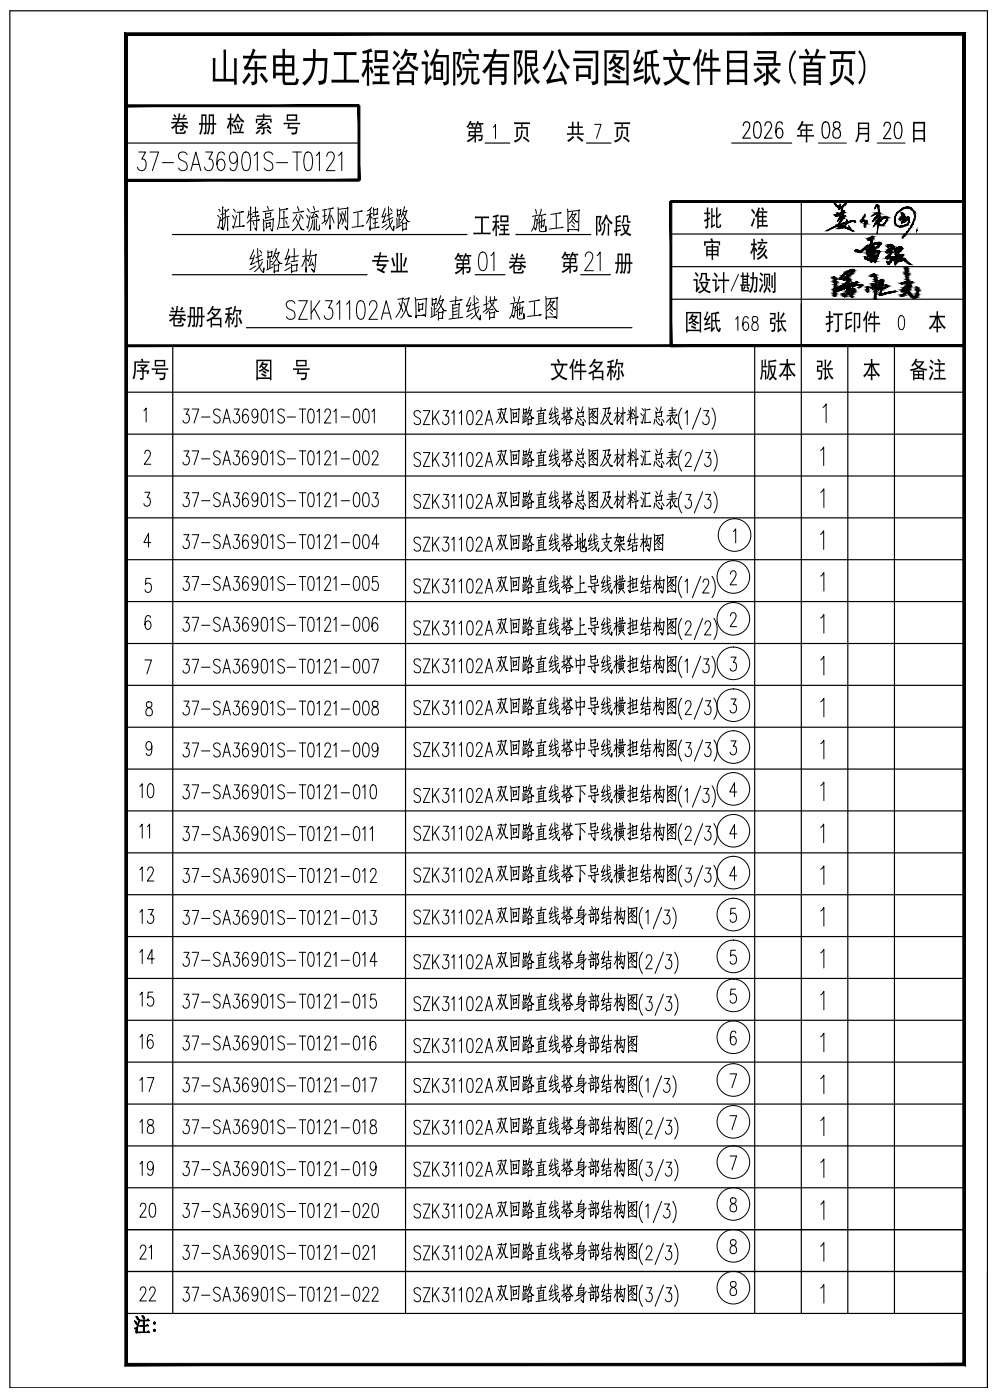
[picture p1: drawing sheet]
<svg xmlns="http://www.w3.org/2000/svg" width="214mm" height="301mm" viewBox="0 0 214 301" stroke-linecap="round" stroke-linejoin="round" font-family="sans-serif">
<!-- layer: 0 -->
<g fill="none" stroke="#000" stroke-width=".21">
<path d="M29.8 32.7h1.5l-.8 1.5h.4a1.5 1.5 0 0 1-.3 2.5 .85 .85 0 0 1-1.1-.8M32.2 32.7h1.9l-1.4 4M34.9 35h2.4M40.2 33.2a.95 .95 0 0 0-1.3-.5 .95 .95 0 0 0-.4 1.3l1.2 .8a1.01 1.01 0 0 1 .3 1.6 1.01 1.01 0 0 1-1.7-.3M41 36.7l1.1-4 1 4M41.4 35.3h1.3M44.2 32.7h1.5l-.8 1.5h.4a1.47 1.47 0 0 1-.3 2.5 .85 .85 0 0 1-1.1-.8M48.2 33.2l-.1-.3-.4-.2-.7 .2a4.2 4.2 0 0 0 0 3.6l.4 .2a1.29 1.29 0 0 0 .9-1.3 1.29 1.29 0 0 0-.9-1.2l-.4 .2-.4 .9M51 34l-.1 .6-.7 .6a1.28 1.28 0 0 1-.9-1.3 1.28 1.28 0 0 1 .9-1.2l.4 .2a3.8 3.8 0 0 1 0 3.6l-.7 .2-.4-.2-.1-.4M52.3 32.9l.4-.2 .7 .2a4.2 4.2 0 0 1 0 3.6l-.4 .2-.7-.2a4.2 4.2 0 0 1 0-3.6zM54.6 33.4l.7-.7v4M58.6 33.2a.95 .95 0 0 0-1.5-.4 .95 .95 0 0 0 .2 1.6l.8 .4a1.01 1.01 0 0 1 .3 1.6 1.01 1.01 0 0 1-1.7-.3"/>
<path d="M59.4 35h2.4M62.9 32.7h1.8M63.8 32.7v4M65.7 32.9l.4-.2 .6 .2a4.2 4.2 0 0 1 0 3.6l-.4 .2-.6-.2a4.2 4.2 0 0 1 0-3.6zM67.9 33.4l.7-.7v4M70.2 33.6l.1-.5a.88 .88 0 0 1 1.3-.2 .88 .88 0 0 1 .1 1.3l-1.6 2.5h1.8M72.7 33.4l.7-.7v4M105.9 27.3l.5-.5v3M127.7 26.7h1.4l-1 3M175.8 30.7h6M188.4 30.7h6M46.7 46.3l.4 .4"/>
<path d="M47 45l.3 .5M47.3 46.7l-.4 2.4-.2-.3M47.8 44.4l.1 .3-.1-.1v4.7l-.4-.4 .4 .3v-.1M48.2 45.9l-.7 .2M48.2 46.8l-.7 .7-.2-.1M48.9 46.8v2.8v-.6M49 45l.2 .1-.7 .5-.2-.5a9.1 9.1 0 0 1-.4 4.3M49.3 46.5l-.9 .2M49.9 46.3l.4 .7M50.1 45l.4 .6M50.8 46.3l-.7 2.8-.2-.5M51.5 45.7v3"/>
<path d="M51.9 45.6l.4-.1-1.4 .1M52.1 48.6h.4l-2 .2M53.5 45.3l-.3 1.6M53.8 44.4l.1 .3-.1 4.9v-.8M54.1 46.9l-1.1 1M54.2 46l-.9 .2M54.4 47.7l.2 .7M54.5 53.7l-.8 2 .8-.2M54.7 54.9l-.9 1.9 .9-.3M54.8 44.5l.1 2M54.9 57.2l-1.2 .8M55.1 46.8v2.7l-.4-.5 .4 .4v-.1"/>
<path d="M55.2 45.6h.2l-1.1 .1M55.3 53.4l.1 .2a7.5 7.5 0 0 0 .9 4.7l.3 .3 .1-1-.1 1M55.4 46.4h.2l-1.4 .1M55.4 47.3h.4l-1.7 .2M55.8 53.8l.4 .6M56.2 54.8l-1.2 .6M56.3 56.3l-.5 .9-1.1 1.2M56.5 55.7l-1.6 .6M56.5 47.1l.2 2.6v-.4M56.6 47.5l2.2-.5-.4 2.7-.3-.6M57 45.8l.1 1.2-.1-.2 1.2-.2-.1-.9-1.1 .3M57.2 47.8v1.3v-.3l.9-.1-.1-.9v.1l-.8 .2"/>
<path d="M57.4 44.4l.3 .6M57.4 55.9l.1 2M57.5 53.9l.1 1.6v-.3l.8-.1v-1.1v.1l-.8 .2M58 55.2v2.4M58.5 56.2l-.5 .1M58.5 57.4l-1.2 .7M58.7 45.1l-2.2 .4M58.8 56.8l.1 1.8v-.3l1-.1h-.1v-1.4l.1 .1-1 .2M59 54.9l1 1.7h.6h-.5l-.3-.3M59.1 54.5l.9-.2-.1-.1-.5 1.4-1 1.3M59.3 53.4l-.8 2.3M60 44.7a10.2 10.2 0 0 1-.5 4.6"/>
<path d="M60.9 45.4l.1 3.5M61.4 47.5l.3 .7M61.5 46.8h.2l-1.4 .2M61.5 45l.3-.1-1.7 .3M61.8 48.8h.3l-2.1 .2M62 53.5l-.8 2.2 .8-.2 .1-.5v.3l-.8 1.7 1-.4M62.4 57.5l-1.2 .7M62.6 56.8v1.8v-.3l1.2-.1v-1.4v.1h.1l-1.3 .2M63.1 53.4l.1 2.7M63.6 47l1.2 2.3 .5 .1-.5-.1-.2-.3M63.7 46.1l-.8 1.5M63.9 44.4l.3 .9"/>
<path d="M63.9 56l-1.4 .3M64.1 55l-1.7 .2M64.4 46.1l.7 .9M64.4 46.5a4.4 4.4 0 0 1-1.6 3.1M64.7 45.5l.5-.1-2.3 .3M65.7 53.5v5v-1M65.7 55.3l-.9 2M65.8 55.6l.3 .4M65.9 46.2l.3 .7M66 44.9l.4 .7M66.3 54.9l-1.3 .3M66.6 55l1.3-.2v-.2l-.2 2.3-.3 1.6-.5-.7 .5 .6 .1-.2"/>
<path d="M66.6 46.4l-.5 2.7-.2-.4M66.7 53.8l-.5 2.4M66.9 55.6l-.6 1.5 .9-.3M67 56.4l.3 .8M67.1 47.3a3.1 3.1 0 0 1-.8 2.4M67.3 44.4l.2 .7M67.5 47v2.4v-.6M67.5 45.6l-.6 1.3 1.2-.4-.3-.5 .5 .9M67.9 47l.2 2.4h.5v-1M68.5 45.4l-1.8 .4M69.7 45.1v2.5M70.1 47.3l-.9 .8"/>
<path d="M70.1 46.3l-.8 .2M70.1 45l-.8 .2M70.8 46l.1 3.3v-.9M70.9 45l-.4 1.9-.6 1.3M71.1 46.3l.6 1.6M71.3 44.8l.3-.1-1.2 .3M72.6 44.6l.1 4.5v-.6M72.7 45l2-.3v-.1l-.1 4.8-.5-.7 .5 .6M73 45.9l.6 1.5M73.4 45.5l-.1 1.3-.4 1.3M73.8 45.9l.5 1.8M74.2 45.3l-.3 2-.5 .9"/>
<path d="M76.8 45.7l.1 3M77.6 45.4h.2l-1.9 .3M77.8 48.6l.3-.1-2.5 .4M79.5 46.2l-.8 1.8M79.5 45v4.5v-.8M79.6 46.5l.3 .4M79.8 44.5l-.9 .9M80 45.9l-1.2 .4M80.2 44.7l.1 1.7M80.3 45.1l.8-.2v-.1l-.1 1.2h.1l-.8 .2M80.6 47v2M81.1 48.9l.3-.1-1.6 .3"/>
<path d="M81.1 47.8l-.9 .2M81.2 46.8l-1.1 .3M82.7 44.7l-.7 2 .7-.2M82.9 45.9l-.8 2 .8-.4M83.1 48.2l-1.1 .8M83.4 44.4l.1 1.2a5.9 5.9 0 0 0 .9 3.9l.1 .1 .1-1-.1 1M83.8 44.9l.4 .5M84.2 45.8l-1.1 .6M84.3 47.3l-.4 .9-1.1 1.2M84.4 46.8l-1.3 .5M85.2 46.9l.1 2M85.3 44.9v1.6l.1-.3 .7-.1v-1.1v.1l-.7 .2"/>
<path d="M85.7 46.2v2.5M86.1 47.2l-.4 .1M86.2 48.4l-1.1 .7M86.4 47.8l.1 1.8v-.3l.8-.1v-1.4l.1 .1-.9 .2M86.6 45.9l.9 1.7h.4h-.4l-.2-.3M86.7 45.5l.7-.1v-.2l-.5 1.4-.9 1.3M86.9 44.4l-.7 2.3M103.2 54.4l.4-.2 .6 .2a4.2 4.2 0 0 1 0 3.6l-.4 .2-.6-.2a4.2 4.2 0 0 1 0-3.6zM105.4 54.9l.7-.7v4M115 47.3l.5-.1-.1-.1-.4 2.3-.2-.4 .2 .4M115 46.5a5.5 5.5 0 0 1-.8 3.2M115 45l.2 1"/>
<path d="M115.4 48l1.7-.8h-.2l-.2 1.5-.2-.2M115.7 46.2l-1.4 .3M115.8 47l.1 2.6 .5 .2 .9-.2-.1-1v1M116.2 44.9l-.6 2M116.3 46.5v2.5v-.5M116.9 46.1h.3l-1.2 .2M119.4 46.1l.1 3M120.2 45.8l.3-.1-2.2 .4M120.6 48.9h.3l-2.9 .3M121.9 44.9l.1 4.9v-.4h2.1h-.4M122 45.5l2.5-.3-.1-.1-.1 4.6-.2-.3M122.8 46.6l1 1.1h.3l-.5-.2"/>
<path d="M122.8 48.4l.6 .5M122.8 46.1h1l-.1-.2-.7 1.3-.8 .8M122.9 47.7l.5 .5M123 45.5l-.3 .8-.5 .8M125.7 55.1l.2-.5a.88 .88 0 0 1 1.2-.2 .88 .88 0 0 1 .1 1.3l-1.6 2.5h1.8M128.2 54.9l.7-.7v4M63.4 65.2a.95 .95 0 0 0-1.6-.4 .95 .95 0 0 0 .2 1.6l.8 .3a1.01 1.01 0 0 1 .3 1.7 1.01 1.01 0 0 1-1.6-.3M64.2 64.6h1.8l-1.8 4h1.8M66.8 64.6v4M67.5 66.4l1.2 2.2M68.7 64.6l-1.9 2.7M69.9 64.6h1.5l-.8 1.6h.4a1.47 1.47 0 0 1-.3 2.4 .82 .82 0 0 1-1.1-.7"/>
<path d="M72.3 65.4l.7-.8v4M74.4 65.4l.7-.8v4M77 64.8l.4-.2 .6 .2a4.2 4.2 0 0 1 0 3.6l-.4 .2-.6-.2a4.2 4.2 0 0 1 0-3.6zM79.4 65.6l.1-.6a.88 .88 0 0 1 1.3-.1 .88 .88 0 0 1 0 1.3l-1.6 2.4h1.9M81.9 68.6l1.1-4 1 4M82.3 67.3h1.3M85.4 64.3l1.2-.2-.1-.1a7.2 7.2 0 0 1-1.5 4.2M85.7 65.1l.8 1.9M86.7 65l1.1 2.9 .6 .1-.6-.1-.2-.3M86.9 64.3l1-.2-.1-.1-.8 2.9-.9 1.4M89.2 63.9l.2 4.4-.1-.4 1.9-.2-.4 .1M89.3 64.5l2.4-.3-.1-.1-.2 3.9-.2-.2"/>
<path d="M89.9 65.1l.1 1.9v-.5l.8-.1v-1.1l-.8 .2M92.7 66.1l.1 2M92.8 64.1v1.6l.1-.3 .8-.2v-1.1v.2l-.8 .1M93.3 65.3v2.5M93.7 66.3l-.4 .1M93.8 67.6l-1.3 .6M94.1 67l.1 1.8v-.3l.9-.1h-.1l.1-1.4 .1 .1-1 .1M94.3 65.1l1 1.6 .5 .1-.4-.1-.3-.3M94.4 64.6l.8-.1v-.2l-.5 1.4-1.1 1.4M94.6 63.6l-.8 2.2M97.2 65.4l.1 3.1M97.3 65.6l1.4-.2-.1-.2-.1 3.1"/>
<path d="M97.9 63.7l-.1 1.8M98.2 67.5l-.9 .2M98.2 66.8l-.9 .2M98.2 66.1l-.9 .2M98.9 64.5l.4-.1-2.6 .4M99 68.3l.4-.1-3 .4M101 63.9l-.8 1.9 .8-.1M101.2 65l-.9 2 .9-.3M101.5 67.3l-1.3 .8M101.8 63.6l.1 .2a7.5 7.5 0 0 0 .9 4.7l.3 .3 .1-1-.1 .9M102.3 64l.4 .6M102.7 65l-1.2 .6"/>
<path d="M102.8 66.5l-.5 .9-1.1 1.2M103 65.9l-1.6 .6M104.4 63.6l.1 3M104.9 65.3l-1.1 .3M104.9 66.2l-1.1 .9M105.1 67l.1 1.6-.1-.3 1.1-.1v-1.2l.1 .1-1.1 .2M105.3 63.8l.1 1.4M105.6 65.4l1.1 1.6h.3l-.4-.1-.1-.2M105.7 65.1l-.2 .7-1.2 1.6M106 66.5l-.7 .1M106.2 63.7l-.2 1.7M106.5 64.5l.2-.1-1.8 .4"/>
<path d="M110.3 66.1l.5-.1-.1-.1-.4 2.3-.2-.4 .2 .3M110.3 65.3a5.8 5.8 0 0 1-.8 3.2M110.3 63.8l.2 1M110.7 66.8l1.7-.8-.1-.1-.3 1.6-.2-.2M111 65l-1.4 .3M111.1 65.8l.1 2.6 .5 .2 .9-.2-.1-1v1M111.5 63.7l.1 .3-.7 1.7M111.7 65.3l-.1 2.5v-.5M112.3 64.9l.2-.1-1.2 .3M114.7 64.8l.1 3.1M115.6 64.6l.3-.1-2.3 .4M115.9 67.7h.3l-2.9 .3"/>
<path d="M117.2 63.7l.1 4.9v-.5h2.1h-.4M117.3 64.3l2.5-.3-.1-.1-.1 4.6-.2-.4M118.1 65.4l1 1.1h.3l-.5-.2M118.1 67.2l.6 .5M118.1 64.9l1-.1-.1-.1-.7 1.2-.8 .9M118.2 66.5l.5 .5M118.3 64.3l-.3 .8-.5 .8M158 68.6l.5-.6v3M160.7 68.5l-.1-.3-.5-.2a1.76 1.76 0 0 0-.6 2l.1 .6 .5 .4a.96 .96 0 0 0 .7-.9 .96 .96 0 0 0-.7-.9l-.3 .1-.3 .7M161.7 68.2a.76 .76 0 0 0 .6 1.1 .88 .88 0 0 1 .6 1 .88 .88 0 0 1-.9 .7 .99 .99 0 0 1-.5-1.1 .99 .99 0 0 1 1-.7 .64 .64 0 0 0 .3-.6 .64 .64 0 0 0-.5-.6zM193.2 68l.5-.1a1.53 1.53 0 0 1 .6 1.7l-.3 1.1-.5 .2a1.53 1.53 0 0 1-.6-1.8zM30.9 88.3l.5-.6v3"/>
<path d="M31.1 97.5l.1-.4a.65 .65 0 0 1 .9-.1 .65 .65 0 0 1 .1 .9l-1.2 1.9h1.4M39.5 87.9h1.1l-.6 1.2h.3a1.04 1.04 0 0 1 .4 1.1 1.04 1.04 0 0 1-.9 .7l-.3-.1-.2-.4M39.5 96.9h1.1l-.6 1.2h.3a1.04 1.04 0 0 1 .4 1.1 1.04 1.04 0 0 1-.9 .7l-.3-.1-.2-.5M41.3 87.9h1.4l-1 3M41.3 96.9h1.4l-1 3M43.3 89.6h1.8M43.3 98.6h1.8M47.3 88.3a.72 .72 0 0 0-1-.4 .72 .72 0 0 0-.3 1l.3 .3a1.14 1.14 0 0 1 1 .9 .73 .73 0 0 1-.5 .8 .73 .73 0 0 1-.9-.4M47.3 97.3a.72 .72 0 0 0-1-.4 .72 .72 0 0 0-.3 1l.3 .3a1.14 1.14 0 0 1 1 .9v.4a.77 .77 0 0 1-.7 .4 .77 .77 0 0 1-.7-.4M47.9 90.9l.8-3 .8 3M47.9 99.9l.8-3 .8 3M48.2 89.9h1"/>
<path d="M48.2 98.9h1M50.3 87.9h1.1l-.6 1.2h.3a1.04 1.04 0 0 1 .4 1.1 1.04 1.04 0 0 1-.9 .7l-.3-.1-.2-.4M50.3 96.9h1.1l-.6 1.2h.3a1.04 1.04 0 0 1 .4 1.1 1.04 1.04 0 0 1-.9 .7l-.3-.1-.2-.5M53.3 88.3l-.1-.2-.3-.2-.5 .2a3.2 3.2 0 0 0 0 2.7l.3 .1a.97 .97 0 0 0 .7-.9 .97 .97 0 0 0-.7-.9l-.5 .4-.1 .4M53.3 97.3l-.1-.2-.3-.2-.5 .2a3.2 3.2 0 0 0 0 2.7l.3 .1a.97 .97 0 0 0 .7-.9 .97 .97 0 0 0-.7-.9l-.5 .4-.1 .4M55.4 88.9a.76 .76 0 0 1-.7 .9 .99 .99 0 0 1-.6-1 .99 .99 0 0 1 .7-.9l.3 .2a2.85 2.85 0 0 1 0 2.7l-.5 .1-.3-.1-.1-.3M55.4 97.9l-.1 .5-.5 .4a.97 .97 0 0 1-.7-1 .97 .97 0 0 1 .7-.9l.3 .2a2.85 2.85 0 0 1 0 2.7l-.5 .1-.3-.1-.1-.3M56.4 88.1l.5-.2a1.54 1.54 0 0 1 .6 1.7l-.3 1.2-.5 .1a1.49 1.49 0 0 1-.6-1.7zM56.4 97.1l.5-.2a1.54 1.54 0 0 1 .6 1.7l-.3 1.2-.5 .1a1.49 1.49 0 0 1-.6-1.7zM58.1 88.5l.5-.6v3M58.1 97.5l.5-.6v3M61.1 88.3a.72 .72 0 0 0-1-.4 .72 .72 0 0 0-.3 1l.3 .3a1.14 1.14 0 0 1 1 .9 .73 .73 0 0 1-.5 .8 .73 .73 0 0 1-.9-.4"/>
<path d="M61.1 97.3a.72 .72 0 0 0-1-.4 .72 .72 0 0 0-.3 1l.3 .3a1.14 1.14 0 0 1 1 .9v.4a.77 .77 0 0 1-.7 .4 .77 .77 0 0 1-.7-.4M61.7 89.6h1.8M61.7 98.6h1.8M64.3 87.9h1.4M64.3 96.9h1.4M65 87.9v3M65 96.9v3M66.4 88.1l.5-.2a1.58 1.58 0 0 1 .6 1.7l-.3 1.2-.5 .1a1.58 1.58 0 0 1-.6-1.7zM66.4 97.1l.5-.2a1.58 1.58 0 0 1 .6 1.7l-.3 1.2-.5 .1a1.58 1.58 0 0 1-.6-1.7zM68.1 88.5l.5-.6v3M68.1 97.5l.5-.6v3M69.8 88.6l.1-.4a.67 .67 0 0 1 .9-.1 .67 .67 0 0 1 .1 1l-1.2 1.8h1.4"/>
<path d="M69.8 97.6l.1-.4a.66 .66 0 0 1 .9-.1 .66 .66 0 0 1 .1 1l-1.2 1.8h1.4M71.7 88.5l.5-.6v3M71.7 97.5l.5-.6v3M73.3 89.6h1.8M73.3 98.6h1.8M76.2 88.1l.5-.2a1.58 1.58 0 0 1 .6 1.7l-.3 1.2-.5 .1a1.58 1.58 0 0 1-.6-1.7zM76.2 97.1l.5-.2a1.58 1.58 0 0 1 .6 1.7l-.3 1.2-.5 .1a1.58 1.58 0 0 1-.6-1.7zM78.2 88.1l.5-.2a1.54 1.54 0 0 1 .6 1.7l-.3 1.2-.5 .1a1.54 1.54 0 0 1-.6-1.7zM78.2 97.1l.5-.2a1.54 1.54 0 0 1 .6 1.7l-.3 1.2-.5 .1a1.54 1.54 0 0 1-.6-1.7zM79.9 88.5l.5-.6v3M80 97.6l.1-.4a.66 .66 0 0 1 .9-.1 .66 .66 0 0 1 .1 1l-1.2 1.8h1.4M90.3 88.7a.71 .71 0 0 0-.9-.4 .71 .71 0 0 0-.4 1l.9 .5a.76 .76 0 0 1 .3 1.3 .76 .76 0 0 1-1.3-.3"/>
<path d="M90.3 97.7a.71 .71 0 0 0-.9-.4 .71 .71 0 0 0-.4 1l.9 .5a.76 .76 0 0 1 .3 1.3 .76 .76 0 0 1-1.3-.3M90.9 88.3h1.4l-1.4 3h1.4M90.9 97.3h1.4l-1.4 3h1.4M92.9 88.3v3M92.9 97.3v3M93.4 89.5l.9 1.8M93.4 98.5l.9 1.8M94.3 88.3l-1.4 2M94.3 97.3l-1.4 2M95.2 88.3h1.1l-.6 1.1h.3a1.04 1.04 0 0 1 .4 1.1 1.04 1.04 0 0 1-.9 .8l-.3-.2-.2-.4M95.2 97.3h1.1l-.6 1.1h.3a1.02 1.02 0 0 1 .4 1.1 1.02 1.02 0 0 1-.9 .8l-.3-.2-.2-.4M97 88.8l.5-.5v3"/>
<path d="M97 97.8l.5-.5v3M98.6 88.8l.5-.5v3M98.6 97.8l.5-.5v3M100.5 88.4l.5-.1a1.58 1.58 0 0 1 .6 1.7l-.3 1.1-.5 .2a1.58 1.58 0 0 1-.6-1.8zM100.5 97.4l.5-.1a1.58 1.58 0 0 1 .6 1.7l-.3 1.1-.5 .2a1.58 1.58 0 0 1-.6-1.8zM102.3 89l.1-.4a.65 .65 0 0 1 1-.2 .65 .65 0 0 1 0 1l-1.2 1.9h1.4M102.3 98l.1-.4a.66 .66 0 0 1 1-.1 .66 .66 0 0 1 0 .9l-1.2 1.9h1.4M104.2 91.3l.8-3 .8 3M104.5 90.3h1M104.5 99.3h1M106.9 88l.8-.2a5.4 5.4 0 0 1-1.1 3.1M106.9 97l.9-.1-.1-.1a5.2 5.2 0 0 1-1.1 3.1"/>
<path d="M107.1 88.6l.6 1.4M107.1 97.6l.6 1.4M107.8 88.6l.8 2.1 .5 .1-.5-.1-.1-.3M107.8 97.6l.8 2.1 .5 .1-.5-.1-.1-.3M107.9 88l.8-.1-.1-.2-.5 2.2-.7 1.2M107.9 97l.8-.1-.1-.1-.5 2.1-.7 1.1M109.7 87.7l.1 3.4v-.4l1.4-.1h-.3M109.7 96.7l.1 3.3v-.3l1.4-.1h-.3M109.7 88.1l1.9-.2-.2 2.9-.2-.2M109.7 97.1l1.9-.2-.2 2.9-.2-.2M110.2 88.6l.1 1.4v-.3l.6-.1v-.9l-.6 .2M110.2 97.6l.1 1.4v-.3l.6-.1v-.9l-.6 .2"/>
<path d="M112.3 89.3l.1 1.5M112.3 98.3l.1 1.5M112.4 87.8v1.2l.1-.2 .6-.1v-.8v.1l-.6 .1M112.4 96.8v1.2l.1-.2 .6-.1v-.8v.1l-.6 .1M112.8 88.8l-.1 1.8M112.8 97.8l-.1 1.8M113.1 89.5l-.3 .1M113.1 98.5l-.3 .1M113.2 90.4l-1 .5M113.2 99.4l-1 .5M113.4 90v1.4v-.3h.8l-.1-1.1 .1 .1-.7 .1M113.4 99v1.4v-.3h.8v-1l-.7 .1"/>
<path d="M113.5 88.6l.8 1.2 .4 .1-.6-.3M113.5 97.6l.8 1.2 .4 .1-.4-.1-.2-.2M113.6 88.3l.6-.1v-.2l-.4 1.1-.8 1M113.6 97.3l.6-.1v-.2l-.4 1.1-.8 1M113.8 87.5l-.7 1.6M113.8 96.4l-.7 1.7M115.7 88.8v2.3M115.7 97.8v2.3M115.7 89l1.1-.2v-.1l-.2 2.4M115.7 98l1.1-.2v-.1l-.2 2.3M116.2 87.6l-.1 1.3M116.2 96.6l-.1 1.3"/>
<path d="M116.5 90.4l-.7 .1M116.5 89.9l-.7 .2M116.5 89.4l-.8 .1M116.5 99.4l-.7 .1M116.5 98.9l-.7 .2M116.5 98.4l-.8 .1M117 88.1h.3l-2 .3M117 97.1h.3l-2 .3M117 91l.3-.1-2.2 .3M118.5 87.7l-.6 1.4 .6-.1M118.5 96.7l-.6 1.4 .6-.1M118.7 88.6l-.7 1.4 .7-.2"/>
<path d="M118.7 97.6l-.7 1.4 .7-.2M118.9 90.3l-1 .6M118.9 99.3l-1 .6M119.2 87.5v1.4a2.94 2.94 0 0 0 .9 2.5l.1-.8-.1 .7M119.2 96.4v1.5a2.94 2.94 0 0 0 .9 2.5l.1-.8-.1 .7M119.5 87.8l.3 .4M119.5 96.8l.3 .4M119.8 88.5l-.9 .5M119.8 97.5l-.9 .5M119.9 89.6l-.5 1-.7 .6M119.9 98.6l-.5 1-.7 .6M120 89.2l-1.1 .5"/>
<path d="M120 98.2l-1.1 .5M121.1 87.5v2.2M121.1 96.5v2.2M121.5 88.7l-.8 .3M121.5 97.7l-.8 .3M121.5 89.5l-.9 .6M121.5 98.5l-.9 .6M121.6 90l.1 1.3-.1-.2 .8-.2 .1-.9-.8 .2M121.6 99l.1 1.3-.1-.3 .8-.1 .1-.9v.1l-.8 .2M121.8 87.6v1.1M121.8 96.6v1.1M122 88.8l.8 1.2h.3l-.5-.2"/>
<path d="M122 97.8l.8 1.2h.3l-.5-.2M122.1 88.6l-.2 .5-.8 1.3M122.1 97.6l-.2 .5-.8 1.2M122.3 89.6l-.5 .1M122.3 98.6l-.5 .1M122.4 87.6l-.1 1.2M122.4 96.6l-.1 1.2M122.6 88.2l.3-.1-1.4 .3M122.6 97.2l.3-.1-1.4 .3M123.8 90.1l-.2 1.1M123.8 99.1l-.2 1.1M124 88.4l.1 1.5v-.3l1.2-.1v-1.1l.1 .1-1.3 .3"/>
<path d="M124 97.4l.1 1.5v-.3l1.2-.1v-1.1l.1 .1-1.3 .3M124 87.6l.4 .7M124 90.2a1.53 1.53 0 0 0 1.4 1.2l-.2-.7 .1 .7M124 96.6l.4 .7M124 99.2a1.54 1.54 0 0 0 1.4 1.2l-.2-.7 .1 .7M124.5 90l.4 .4M124.5 99l.4 .4M125.2 87.4l-.4 1.2M125.2 96.4l-.4 1.2M125.3 90.1l.5 .6M125.3 99.1l.5 .6M126.5 87.6l.1 3.6v-.3h1.5h-.3"/>
<path d="M126.5 96.6l.1 3.6v-.3h1.5h-.3M126.6 88l1.8-.2v-.1l-.1 3.4-.2-.2M126.6 97l1.8-.2-.1 3.3-.2-.2M127.1 88.8l.8 .9h.2l-.3-.2M127.1 97.8l.8 .9h.2l-.3-.2M127.1 90.2l.5 .3M127.1 99.2l.5 .3M127.2 88.5l.7-.1-.1-.1-.5 1-.6 .6M127.2 97.5l.7-.1-.1-.1-.5 .9-.6 .7M127.3 89.6l.3 .4M127.3 98.6l.3 .4M127.3 88l-.6 1.2"/>
<path d="M127.3 97l-.6 1.2M129.5 87.9l1.5-.2-.1-.1-.4 1.3 .7-.1-.8 1.5-.9 1M129.5 96.9l1.5-.2-.1-.1-.4 1.3 .7-.1-.8 1.5-.9 1M130 89.1l1.1 2.1h.5l-.5-.1-.2-.3M130 98.1l1.1 2.1h.5l-.5-.1-.2-.3M130 87.9a6 6 0 0 1-1 3.2M130 97a6 6 0 0 1-1 3.1M132.6 87.6v3.6v-.8M132.6 96.6v3.6v-.8M132.6 88.9l-.7 1.5M132.6 97.9l-.7 1.5M132.7 89.1l.3 .5"/>
<path d="M132.7 98.1l.3 .5M133 88.6l-1 .2M133 97.6l-1 .2M133.7 88.9l-.9 1.7M133.7 97.9l-.9 1.7M133.8 87.5v3.8l-.4-.6 .4 .5M133.8 96.5v3.8l-.4-.6 .4 .5M134.1 88.7h.2l-1.1 .2M134.1 97.7h.2l-1.1 .2M135 88.2l.2 .5M135 97.2l.2 .5M135.4 89.1l-.7 1.4"/>
<path d="M135.4 98.1l-.7 1.4M135.4 87.5v3.6v-.5M135.4 96.5v3.6v-.5M135.4 89.3l.4 .4M135.4 98.3l.4 .4M135.8 88l-.2 1M135.8 97l-.2 1M135.9 88.9l-1.1 .2M135.9 97.9l-1.1 .2M136 88.9l.3 .5M136 97.9l.3 .5M136.1 88.1l.2 .4"/>
<path d="M136.1 97.1l.2 .4M136.6 87.5v3.9v-.7M136.6 96.4v4v-.7M136.9 89.7l.2-.1-1.3 .4M136.9 98.7l.2-.1-1.3 .4M137.6 88.9l.3 .4M137.6 97.9l.3 .4M137.9 87.8l.3 .5M137.9 96.8l.3 .5M138.4 89l-.4 2-.3-.3M138.4 98l-.4 2-.3-.3M138.5 87.8v3.1l1.3-.1h-.3"/>
<path d="M138.5 96.8v3.1l1.3-.1h-.3M139.4 88h.2l-1 .1M139.4 97h.2l-1 .1M140.6 90.1l-.2 1.1M140.6 99.1l-.2 1.1M140.8 88.4l.2 1.5-.1-.3 1.2-.1v-1.1l.1 .1-1.3 .3M140.8 97.4l.2 1.5-.1-.3 1.2-.1v-1.1l.1 .1-1.3 .3M140.9 87.6l.3 .7M140.9 90.2a1.53 1.53 0 0 0 1.3 1.2l-.2-.7 .2 .7M140.9 96.6l.3 .7M140.9 99.2a1.54 1.54 0 0 0 1.3 1.2l-.2-.7 .2 .7M141.4 90l.3 .4"/>
<path d="M141.4 99l.3 .4M142 87.4l-.4 1.2M142 96.4l-.4 1.2M142.2 90.1l.4 .6M142.2 99.1l.4 .6M144 89.9l-.1 1.4 .6-.7M144 98.9l-.1 1.4 .6-.7M144.2 89.3l-1.1 1.5M144.2 98.3l-1.1 1.5M144.3 89.4l.7 1.5h.5l-.6-.2M144.3 98.4l.7 1.5h.5l-.6-.2M144.3 87.5l.1 1.8"/>
<path d="M144.3 96.5l.1 1.8M145 88.6l-1.2 .2M145 97.6l-1.2 .2M145.1 89.5l-.4 .7M145.1 98.5l-.4 .7M145.2 88.1l-1.6 .2M145.2 97.1l-1.6 .2M145.3 89.2h.2l-2.2 .2M145.3 98.2h.2l-2.2 .2M146.4 87.7a4 4 0 0 0 0 4.6M146.4 96.7a4 4 0 0 0 0 4.6M147.1 88.8l.5-.5v3"/>
<path d="M147.2 98l.1-.4a.66 .66 0 0 1 1-.2 .66 .66 0 0 1 0 1l-1.2 1.9h1.4M150.5 87.7l-1.8 4.6M150.9 96.7l-1.8 4.6M151.1 88.3h1.1l-.6 1.1h.3a1.04 1.04 0 0 1 .4 1.1 1.04 1.04 0 0 1-.9 .8l-.3-.2-.2-.4M151.5 97.3h1.1l-.6 1.1h.3a1.02 1.02 0 0 1 .4 1.1 1.02 1.02 0 0 1-.9 .8l-.3-.2-.2-.4M152.9 87.7a4 4 0 0 1 0 4.6M153.3 96.7a4 4 0 0 1 0 4.6M176.3 96.8l.6-.7v4M176.8 87.6l.6-.8v4M31.1 105.8h1.1l-.6 1.1h.3a1.04 1.04 0 0 1 .4 1.2 1.04 1.04 0 0 1-.9 .7l-.3-.1-.2-.5M32.4 116.6h-1.5l1-2v3M39.5 114.9h1.1l-.6 1.2h.3a1.1 1.1 0 0 1-.2 1.8 .6 .6 0 0 1-.8-.6"/>
<path d="M39.5 105.9h1.1l-.6 1.2h.3a1.04 1.04 0 0 1 .4 1.1 1.04 1.04 0 0 1-.9 .7l-.3-.1-.2-.5M41.3 114.9h1.4l-1 3M41.3 105.9h1.4l-1 3M43.3 116.6h1.8M43.3 107.6h1.8M47.3 115.4a.72 .72 0 0 0-1-.5 .72 .72 0 0 0-.3 1l.3 .3a1.18 1.18 0 0 1 1 .9v.4a.77 .77 0 0 1-.7 .4 .77 .77 0 0 1-.7-.4M47.3 106.4a.72 .72 0 0 0-1-.5 .72 .72 0 0 0-.3 1l.9 .6a.76 .76 0 0 1 .2 1.2 .76 .76 0 0 1-1.2-.2M47.9 117.9l.8-3 .8 3M47.9 108.9l.8-3 .8 3M48.2 116.9h1M48.2 107.9h1M50.3 114.9h1.1l-.6 1.2h.3a1.1 1.1 0 0 1-.2 1.8 .62 .62 0 0 1-.8-.6"/>
<path d="M50.3 105.9h1.1l-.6 1.2h.3a1.04 1.04 0 0 1 .4 1 1.04 1.04 0 0 1-.9 .8l-.3-.1-.2-.5M53.3 115.4l-.1-.3-.3-.2-.5 .2a3.2 3.2 0 0 0 0 2.7l.3 .1a.96 .96 0 0 0 .7-.9 .96 .96 0 0 0-.7-.9l-.5 .4-.1 .4M53.3 106.4l-.1-.3-.3-.2-.5 .2a3.2 3.2 0 0 0 0 2.7l.3 .1a.97 .97 0 0 0 .7-.9 .97 .97 0 0 0-.7-.9l-.5 .4-.1 .4M55.4 115.9l-.1 .4-.5 .5a.96 .96 0 0 1-.7-1 .96 .96 0 0 1 .7-.9l.3 .2a2.92 2.92 0 0 1 0 2.7l-.5 .1-.3-.1-.1-.3M55.4 106.9a.75 .75 0 0 1-.7 .9 1 1 0 0 1-.6-1 1 1 0 0 1 .7-.9l.3 .2a2.89 2.89 0 0 1 0 2.7l-.5 .1-.3-.1-.1-.3M56.4 115.1l.5-.2a1.54 1.54 0 0 1 .6 1.7l-.3 1.2-.5 .1a1.49 1.49 0 0 1-.6-1.7zM56.4 106.1l.5-.2a1.54 1.54 0 0 1 .6 1.7l-.3 1.2-.5 .1a1.49 1.49 0 0 1-.6-1.7zM58.1 115.5l.5-.6v3M58.1 106.5l.5-.6v3M61.1 115.4a.72 .72 0 0 0-1-.5 .72 .72 0 0 0-.3 1l.3 .3a1.18 1.18 0 0 1 1 .9v.4a.77 .77 0 0 1-.7 .4 .77 .77 0 0 1-.7-.4M61.1 106.4a.72 .72 0 0 0-1-.5 .72 .72 0 0 0-.3 1l.9 .6a.76 .76 0 0 1 .2 1.2 .76 .76 0 0 1-1.2-.2M61.7 116.6h1.8"/>
<path d="M61.7 107.6h1.8M64.3 114.9h1.4M64.3 105.9h1.4M65 105.9v3M65 114.9v3M66.4 115.1l.5-.2a1.58 1.58 0 0 1 .6 1.7l-.3 1.2-.5 .1a1.58 1.58 0 0 1-.6-1.7zM66.4 106.1l.5-.2a1.58 1.58 0 0 1 .6 1.7l-.3 1.2-.5 .1a1.58 1.58 0 0 1-.6-1.7zM68.1 115.5l.5-.6v3M68.1 106.5l.5-.6v3M69.8 115.6l.1-.4a.67 .67 0 0 1 .9-.1 .67 .67 0 0 1 .1 1l-1.2 1.8h1.4M69.8 106.6l.1-.4a.66 .66 0 0 1 .9-.1 .66 .66 0 0 1 .1 1l-1.2 1.8h1.4M71.7 115.5l.5-.6v3"/>
<path d="M71.7 106.5l.5-.6v3M73.3 116.6h1.8M73.3 107.6h1.8M76.2 115.1l.5-.2a1.58 1.58 0 0 1 .6 1.7l-.3 1.2-.5 .1a1.58 1.58 0 0 1-.6-1.7zM76.2 106.1l.5-.2a1.58 1.58 0 0 1 .6 1.7l-.3 1.2-.5 .1a1.58 1.58 0 0 1-.6-1.7zM78.2 115.1l.5-.2a1.54 1.54 0 0 1 .6 1.7l-.3 1.2-.5 .1a1.54 1.54 0 0 1-.6-1.7zM78.2 106.1l.5-.2a1.54 1.54 0 0 1 .6 1.7l-.3 1.2-.5 .1a1.54 1.54 0 0 1-.6-1.7zM80.1 105.9h1.1l-.6 1.2h.3a1.04 1.04 0 0 1 .4 1 1.04 1.04 0 0 1-.9 .8l-.3-.1-.2-.5M81.4 116.9h-1.5l1-2v3M90.3 115.9a.71 .71 0 0 0-.9-.4 .71 .71 0 0 0-.4 1l.9 .5a.76 .76 0 0 1 .3 1.3 .76 .76 0 0 1-1.3-.3M90.3 106.7a.71 .71 0 0 0-.9-.4 .71 .71 0 0 0-.4 1l.9 .5a.76 .76 0 0 1 .3 1.3 .76 .76 0 0 1-1.3-.3M90.9 115.5h1.4l-1.4 3h1.4"/>
<path d="M90.9 106.3h1.4l-1.4 3h1.4M92.9 106.3v3M92.9 115.5v3M93.4 116.7l.9 1.8M93.4 107.5l.9 1.8M94.3 115.5l-1.4 1.9M94.3 106.3l-1.4 2M95.2 115.5h1.1l-.6 1.1h.3a1.04 1.04 0 0 1 .4 1.1 1.04 1.04 0 0 1-.9 .8l-.3-.2-.2-.4M95.2 106.3h1.1l-.6 1.1h.3a1.1 1.1 0 0 1-.2 1.9 .62 .62 0 0 1-.8-.6M97 116l.5-.5v3M97 106.8l.5-.5v3M98.6 116l.5-.5v3"/>
<path d="M98.6 106.8l.5-.5v3M100.5 115.6l.5-.1a1.58 1.58 0 0 1 .6 1.7l-.3 1.1-.5 .2a1.58 1.58 0 0 1-.6-1.8zM100.5 106.4l.5-.1a1.58 1.58 0 0 1 .6 1.7l-.3 1.1-.5 .2a1.58 1.58 0 0 1-.6-1.8zM102.3 116.2l.1-.5a.66 .66 0 0 1 1 0 .66 .66 0 0 1 0 .9l-1.2 1.9h1.4M102.3 107l.1-.5a.66 .66 0 0 1 1 0 .66 .66 0 0 1 0 .9l-1.2 1.9h1.4M104.2 118.5l.8-3 .8 3M104.2 100.3l.8-3 .8 3M104.2 109.3l.8-3 .8 3M104.5 117.4h1M104.5 108.3h1M106.9 115.2l.9-.1-.1-.1a5.2 5.2 0 0 1-1.1 3.1M106.9 106l.9-.1-.1-.1a5.2 5.2 0 0 1-1.1 3.1"/>
<path d="M107.1 115.8l.6 1.4M107.1 106.6l.6 1.4M107.8 115.7l.8 2.2 .5 .1-.5-.2-.1-.2M107.8 106.5l.8 2.2 .5 .1-.5-.1-.1-.2M107.9 115.2l.8-.2-.1-.1-.5 2.2-.7 1.1M107.9 106l.8-.2h-.1l-.5 2.1-.7 1.1M109.7 114.9l.1 3.3v-.4h1.4h-.3M109.7 105.7l.1 3.3v-.3l1.4-.1h-.3M109.7 115.3l1.9-.2-.2 2.9-.2-.2M109.7 106.1l1.9-.2-.2 2.9-.2-.2M110.2 115.8l.1 1.4v-.3l.6-.1v-.9l-.6 .2M110.2 106.6l.1 1.4v-.3l.6-.1v-.9l-.6 .2"/>
<path d="M112.3 116.5l.1 1.5M112.3 107.3l.1 1.5M112.4 115v1.2l.1-.2 .6-.1v-.8v.1l-.6 .1M112.4 105.8v1.2l.1-.2 .6-.1v-.8v.1l-.6 .1M112.8 116l-.1 1.8M112.8 106.8l-.1 1.8M113.1 116.7l-.3 .1M113.1 107.5l-.3 .1M113.2 117.6l-1 .5M113.2 108.5l-1 .5M113.4 117.2v1.4v-.3h.8v-1l-.7 .1M113.4 108v1.4v-.3h.8v-1l-.7 .1"/>
<path d="M113.5 115.8l.8 1.2 .4 .1-.4-.1-.2-.2M113.5 106.6l.8 1.2 .4 .1-.4-.1-.2-.2M113.6 115.5l.6-.1v-.2l-.4 1.1-.8 1M113.6 106.3l.6-.1v-.2l-.4 1.1-.8 1M113.8 114.6l-.7 1.7M113.8 105.4l-.7 1.7M115.7 116v2.3M115.7 106.8v2.3M115.7 116.2l1.1-.2-.2 2.2M115.7 107l1.1-.2-.2 2.2M116.2 114.8l-.1 1.3M116.2 105.6l-.1 1.3"/>
<path d="M116.5 117.6l-.7 .1M116.5 117.1l-.7 .2M116.5 116.6l-.8 .1M116.5 108.4l-.7 .1M116.5 107.9l-.7 .2M116.5 107.4l-.8 .1M117 115.3h.3l-2 .3M117 106.1h.3l-2 .3M117 118.2l.3-.1-2.2 .3M117 100l.3-.1-2.2 .3M117 109h.3l-2.2 .2M118.5 114.9l-.6 1.4 .6-.1"/>
<path d="M118.5 105.7l-.6 1.4 .6-.1M118.7 115.7l-.7 1.5 .7-.2M118.7 106.5l-.7 1.5 .7-.2M118.9 117.5l-1 .6M118.9 108.3l-1 .6M119.2 114.6v1.4a2.94 2.94 0 0 0 .9 2.5l.1-.7-.1 .7M119.2 105.4v1.5a2.94 2.94 0 0 0 .9 2.5l.1-.8-.1 .7M119.5 115l.3 .4M119.5 105.8l.3 .4M119.8 115.7l-.9 .5M119.8 106.5l-.9 .5M119.9 116.8l-.5 1-.7 .6"/>
<path d="M119.9 107.6l-.5 1-.7 .6M120 116.4l-1.1 .4M120 107.2l-1.1 .4M121.1 114.7v2.2M121.1 105.5v2.2M121.5 115.9l-.8 .3M121.5 106.7l-.8 .3M121.5 116.7l-.9 .6M121.5 107.5l-.9 .6M121.6 117.2l.1 1.3-.1-.3 .8-.1 .1-.9v.1l-.8 .1M121.6 108l.1 1.3-.1-.3 .8-.1 .1-.9v.1l-.8 .2M121.8 114.8v1.1"/>
<path d="M121.8 105.6v1.1M122 116l.8 1.2h.3l-.5-.2M122 106.8l.8 1.2h.3l-.5-.2M122.1 115.8l-.2 .5-.8 1.2M122.1 106.6l-.2 .5-.8 1.2M122.3 116.8l-.5 .1M122.3 107.6l-.5 .1M122.4 114.8l-.1 1.2M122.4 105.6l-.1 1.2M122.6 115.4l.3-.1-1.4 .2M122.6 106.2l.3-.1-1.4 .3M123.8 108.1l-.2 1.1"/>
<path d="M124 114.9v2.7v-.2v.3l-.6 .4 1-.6M124 106.5l.1 1.4v-.3l1.2-.1v-1.1l.1 .1-1.3 .3M124 105.6l.4 .7M124 108.2a1.54 1.54 0 0 0 1.4 1.2l-.2-.7 .1 .7M124.3 117l1.5-1.1-.1-.1-.3 1.9-.2-.4 .2 .3M124.4 116.3l-.9 .3M124.5 108l.4 .4M124.5 115.6l.2 2.7 .5 .3 .6-.1 .1-.1v-.8l-.1 .9M125.1 114.6v3.4v-.4M125.2 105.4l-.4 1.3M125.3 108.1l.5 .6M126.5 105.6l.1 3.6v-.3h1.5h-.3"/>
<path d="M126.6 106l1.8-.2-.1 3.3-.2-.2M127 114.9l-.6 1.4 .6-.1M127.1 115.7l-.6 1.5 .6-.2M127.1 106.8l.8 .8h.2l-.3-.1M127.1 108.2l.5 .3M127.2 106.5l.7-.1-1.2 1.5M127.3 107.6l.3 .4M127.3 106l-.6 1.2M127.3 117.5l-1 .6M127.6 114.6l.1 1.4a2.94 2.94 0 0 0 .9 2.5v-.7l-.1 .7M128 115l.3 .4M128.3 115.7l-1 .5"/>
<path d="M128.4 116.8l-.6 1-.7 .6M128.4 116.4l-1.1 .4M129.5 105.8l1.5-.1-.1-.1-.4 1.3 .7-.1-.1-.1-.2 .6a3.9 3.9 0 0 1-1.4 2M129.7 116.6l1.1-.3a3.6 3.6 0 0 1-1.7 2.2M129.8 116.9l1.2 1.5h.4h-.4l-.2-.2M130 107.1l1.1 2.1h.5l-.5-.1-.2-.3M130 106a6 6 0 0 1-1 3.1M130.3 114.6v1.9M131.1 115.6h.2l-2 .2M132 115.6l1-.3-.2 1.3-.2-.4M132.6 105.6v3.6v-.8M132.6 106.9l-.7 1.6"/>
<path d="M132.7 107.1l.3 .5M132.7 114.6l-.3 1.6-.5 .7M132.9 117.1l-.9 1.2M133 106.7l-1 .1M133.1 116.5v2.1v-.5M133.2 117.1l.7 1 .3 .1-.3-.1-.2-.3M133.3 115.2v1.3v-.2l.7-.1v-.9v.2l-.7 .1M133.7 106.9l-.9 1.7M133.8 105.5v3.8l-.4-.6 .4 .5M133.9 116.9h.2l-1.9 .2M134.1 106.7h.2l-1.1 .2M135 106.2l.2 .5"/>
<path d="M135.4 107.1l-.7 1.4M135.4 114.7l-.6 1.7 .6-.2 .1-.2v-.2l-.6 1.5 .7-.3M135.4 105.5v3.6v-.5M135.4 107.3l.4 .3M135.7 117.7l-.9 .5M135.8 117.2l.1 1.4-.1-.2 1-.2v-1v.1l-.9 .1M135.8 106l-.2 1M135.9 106.9l-1.1 .2M136 106.9l.3 .5M136.1 106.1l.2 .4M136.3 114.6v2.1M136.6 105.4v4v-.7"/>
<path d="M136.9 107.7l.2-.1-1.3 .4M136.9 116.6l-1.1 .2M137 115.8l-1.3 .2M137.6 106.9l.3 .4M137.9 105.8l.3 .5M138.2 114.7v3.8v-.8M138.2 116l-.7 1.5M138.2 116.3l.3 .3M138.4 107l-.4 2-.3-.3M138.5 105.8v3.2v-.1l1.3-.1h-.3M138.6 115.8l-1 .2M138.9 115.8l1-.1-.4 2.8-.4-.5 .4 .4v-.2"/>
<path d="M139 114.9l-.4 1.8M139.1 116.3l-.5 1.1 .7-.2M139.2 116.9l.2 .6M139.4 106h.2l-1 .1M140.5 114.8l.1 3.6v-.3h1.6h-.4M140.6 115.2l1.9-.2-.2 3.3-.2-.2M140.6 108.1l-.2 1.1M140.8 106.5l.2 1.4-.1-.3 1.2-.1v-1.1l.1 .1-1.3 .3M140.9 105.6l.3 .7M140.9 108.2a1.54 1.54 0 0 0 1.3 1.2l-.2-.7 .2 .7M141.2 116l.7 .8h.3l-.4-.1M141.2 117.3l.4 .4"/>
<path d="M141.2 115.7l.7-.1-1.2 1.5M141.3 116.8l.3 .4M141.3 115.2l-.5 1.2M141.4 108l.3 .4M142 105.4l-.4 1.3M142.2 108.1l.4 .6M144 107.9l-.1 1.4 .6-.7M144.2 107.3l-1.1 1.5M144.3 107.4l.7 1.5 .5 .1-.6-.3M144.3 105.5l.1 1.8M145 106.7l-1.2 .1M145.1 107.5l-.4 .7"/>
<path d="M145.2 106.1l-1.6 .2M145.3 107.2h.2l-2.2 .2M146.4 105.7a4 4 0 0 0 0 4.6M147.3 106.3h1.1l-.6 1.1h.3a1.1 1.1 0 0 1-.2 1.9 .6 .6 0 0 1-.8-.6M150.9 105.7l-1.8 4.6M151.5 106.3h1.1l-.6 1.1h.3a1.1 1.1 0 0 1-.2 1.9 .62 .62 0 0 1-.8-.6M153.3 105.7a4 4 0 0 1 0 4.6M157.5 114.3l.5-.6v3M176.3 114.8l.6-.7v4M176.3 105.8l.7-.7v4M32.3 124.3h-1l-.1 1.3a.67 .67 0 0 1 .7-.3 .67 .67 0 0 1 .5 .4 .94 .94 0 0 1 0 1.2 .94 .94 0 0 1-1.1 .3l-.2-.4M32.3 132.7l-.1-.2-.5-.2a1.72 1.72 0 0 0-.6 2l.1 .6 .5 .4a.97 .97 0 0 0 .8-.9 .97 .97 0 0 0-.8-1l-.3 .2-.3 .7"/>
<path d="M39.5 123.9h1.1l-.6 1.2h.3a1.1 1.1 0 0 1-.2 1.8 .6 .6 0 0 1-.8-.6M39.5 132.7h1.1l-.6 1.1h.3a1.04 1.04 0 0 1 .4 1.1 1.04 1.04 0 0 1-.9 .8l-.3-.2-.2-.4M41.3 123.9h1.4l-1 3M41.3 132.7h1.4l-1 3M43.3 125.6h1.8M43.3 134.4h1.8M47.3 124.3a.72 .72 0 0 0-1-.4 .72 .72 0 0 0-.3 1l.3 .3a1.18 1.18 0 0 1 1 .9v.4a.77 .77 0 0 1-.7 .4 .77 .77 0 0 1-.7-.4M47.3 133.1a.72 .72 0 0 0-1-.4 .72 .72 0 0 0-.3 1l.9 .6a.76 .76 0 0 1 .2 1.2 .76 .76 0 0 1-1.2-.2M47.9 126.9l.8-3 .8 3M47.9 135.7l.8-3 .8 3M48.2 125.9h1M48.2 134.7h1"/>
<path d="M50.3 123.9h1.1l-.6 1.2h.3a1.1 1.1 0 0 1-.2 1.8 .62 .62 0 0 1-.8-.6M50.3 132.7h1.1l-.6 1.1h.3a1.04 1.04 0 0 1 .4 1.1 1.04 1.04 0 0 1-.9 .8l-.3-.2-.2-.4M53.3 124.3l-.1-.2-.3-.2-.5 .2a3.2 3.2 0 0 0 0 2.7l.3 .1a.96 .96 0 0 0 .7-.9 .96 .96 0 0 0-.7-.9l-.5 .4-.1 .4M53.3 133.1l-.1-.3-.3-.1-.5 .1a3.2 3.2 0 0 0 0 2.7l.3 .2a.97 .97 0 0 0 .7-.9 .97 .97 0 0 0-.7-1l-.5 .5-.1 .4M55.4 124.9l-.1 .4-.5 .5a.96 .96 0 0 1-.7-1 .96 .96 0 0 1 .7-.9l.3 .2a2.92 2.92 0 0 1 0 2.7l-.5 .1-.3-.1-.1-.3M55.4 133.7a.75 .75 0 0 1-.7 .8 1 1 0 0 1-.6-.9 1 1 0 0 1 .7-.9l.3 .1a2.89 2.89 0 0 1 0 2.7l-.5 .2-.3-.2-.1-.2M56.4 124.1l.5-.2a1.54 1.54 0 0 1 .6 1.7l-.3 1.2-.5 .1a1.49 1.49 0 0 1-.6-1.7zM56.4 132.8l.5-.1a1.54 1.54 0 0 1 .6 1.7l-.3 1.1-.5 .2a1.49 1.49 0 0 1-.6-1.7zM58.1 124.5l.5-.6v3M58.1 133.3l.5-.6v3M61.1 124.3a.72 .72 0 0 0-1-.4 .72 .72 0 0 0-.3 1l.3 .3a1.18 1.18 0 0 1 1 .9v.4a.77 .77 0 0 1-.7 .4 .77 .77 0 0 1-.7-.4M61.1 133.1a.72 .72 0 0 0-1-.4 .72 .72 0 0 0-.3 1l.9 .6a.76 .76 0 0 1 .2 1.2 .76 .76 0 0 1-1.2-.2"/>
<path d="M61.7 125.6h1.8M61.7 134.4h1.8M64.3 123.9h1.4M64.3 132.7h1.4M65 123.9v3M65 132.7v3M66.4 124.1l.5-.2a1.58 1.58 0 0 1 .6 1.7l-.3 1.2-.5 .1a1.58 1.58 0 0 1-.6-1.7zM66.4 132.8l.5-.1a1.58 1.58 0 0 1 .6 1.7l-.3 1.1-.5 .2a1.58 1.58 0 0 1-.6-1.7zM68.1 124.5l.5-.6v3M68.1 133.3l.5-.6v3M69.8 124.6l.1-.4a.67 .67 0 0 1 .9-.1 .67 .67 0 0 1 .1 1l-1.2 1.8h1.4M69.8 133.4l.1-.4a.66 .66 0 0 1 .9-.1 .66 .66 0 0 1 .1 .9l-1.2 1.9h1.4"/>
<path d="M71.7 124.5l.5-.6v3M71.7 133.3l.5-.6v3M73.3 125.6h1.8M73.3 134.4h1.8M76.2 124.1l.5-.2a1.58 1.58 0 0 1 .6 1.7l-.3 1.2-.5 .1a1.58 1.58 0 0 1-.6-1.7zM76.2 132.8l.5-.1a1.58 1.58 0 0 1 .6 1.7l-.3 1.1-.5 .2a1.58 1.58 0 0 1-.6-1.7zM78.2 124.1l.5-.2a1.54 1.54 0 0 1 .6 1.7l-.3 1.2-.5 .1a1.54 1.54 0 0 1-.6-1.7zM78.2 132.8l.5-.1a1.54 1.54 0 0 1 .6 1.7l-.3 1.1-.5 .2a1.54 1.54 0 0 1-.6-1.7zM81.1 123.9h-1l-.1 1.3a.67 .67 0 0 1 1.2 .1 .94 .94 0 0 1 0 1.2 .94 .94 0 0 1-1.1 .3l-.2-.5M81.1 133.1l-.1-.3-.5-.1a1.77 1.77 0 0 0-.6 2l.1 .6 .5 .4a.97 .97 0 0 0 .7-.9 .97 .97 0 0 0-.7-1l-.3 .2-.3 .7M90.3 124.9a.71 .71 0 0 0-.9-.4 .71 .71 0 0 0-.4 .9l.9 .6a.77 .77 0 0 1 .4 .9 .77 .77 0 0 1-.9 .6l-.5-.5M90.3 133.9a.71 .71 0 0 0-.9-.4 .71 .71 0 0 0-.4 1l.9 .5a.77 .77 0 0 1 .4 1 .77 .77 0 0 1-.9 .5l-.5-.4"/>
<path d="M90.9 124.5h1.4l-1.4 3h1.4M90.9 133.5h1.4l-1.4 3h1.4M92.9 124.5v3M92.9 133.5v3M93.4 125.7l.9 1.8M93.4 134.8l.9 1.7M94.3 124.5l-1.4 2M94.3 133.5l-1.4 2M95.2 124.5h1.1l-.6 1.1h.3a1.04 1.04 0 0 1 .4 1.1 1.04 1.04 0 0 1-.9 .8l-.3-.2-.2-.4M95.2 133.5h1.1l-.6 1.1h.3a1.04 1.04 0 0 1 .4 1.1 1.04 1.04 0 0 1-.9 .8l-.3-.2-.2-.4M97 125l.5-.5v3M97 134l.5-.5v3"/>
<path d="M98.6 125l.5-.5v3M98.6 134l.5-.5v3M100.5 124.6l.5-.1a1.58 1.58 0 0 1 .6 1.7l-.3 1.1-.5 .2a1.58 1.58 0 0 1-.6-1.8zM100.5 133.6l.5-.1a1.58 1.58 0 0 1 .6 1.7l-.3 1.1-.5 .2a1.58 1.58 0 0 1-.6-1.7zM102.3 125.2l.1-.5a.65 .65 0 0 1 1-.1 .65 .65 0 0 1 0 1l-1.2 1.9h1.4M102.3 134.2l.1-.4a.65 .65 0 0 1 1-.1 .65 .65 0 0 1 0 .9l-1.2 1.9h1.4M104.2 127.5l.8-3 .8 3M104.2 136.5l.8-3 .8 3M104.5 126.5h1M104.5 135.5h1M106.9 124.2l.8-.2a5.2 5.2 0 0 1-1.1 3.1M106.9 133.3l.8-.3a5.2 5.2 0 0 1-1.1 3.1"/>
<path d="M107.1 124.8l.6 1.4M107.1 133.8l.6 1.4M107.8 124.7l.8 2.2 .5 .1-.5-.2-.1-.2M107.8 133.8l.8 2.1 .5 .1-.5-.1-.1-.2M107.9 124.2l.8-.1-.1-.2-.5 2.2-.7 1.1M107.9 133.3l.8-.2-.1-.1-.5 2.1-.7 1.1M109.7 123.9l.1 3.3v-.4h1.4h-.3M109.7 132.9l.1 3.3v-.3l1.4-.1h-.3M109.7 124.3l1.9-.2-.2 2.9-.2-.2M109.7 133.3l1.9-.2-.2 2.9-.2-.2M110.2 124.8l.1 1.4v-.3l.6-.1v-.9l-.6 .2M110.2 133.8l.1 1.4v-.3l.6-.1v-.8l-.6 .1"/>
<path d="M112.3 125.5l.1 1.5M112.3 134.5l.1 1.5M112.4 124v1.2l.1-.2 .6-.1v-.8v.1l-.6 .1M112.4 133v1.2l.1-.2 .6-.1v-.8v.1l-.6 .1M112.8 125l-.1 1.8M112.8 134l-.1 1.8M113.1 125.7l-.3 .1M113.1 134.7l-.3 .1M113.2 126.6l-1 .5M113.2 135.7l-1 .5M113.4 126.2v1.4v-.3h.8l-.1-1.1 .1 .1-.7 .1M113.4 135.2v1.4v-.3h.8l-.1-1.1 .1 .1-.7 .1"/>
<path d="M113.5 124.8l.8 1.2 .4 .1-.6-.3M113.5 133.8l.8 1.2 .4 .1-.6-.3M113.6 124.5l.6-.1v-.2l-.4 1.1-.8 1M113.6 133.5l.6-.1v-.1l-.4 1-.8 1M113.8 123.6l-.7 1.7M113.8 132.6l-.7 1.8M115.7 125v2.3M115.7 134v2.3M115.7 125.2l1.1-.2-.2 2.2M115.7 134.2l1.1-.2v-.1l-.2 2.3M116.2 123.8l-.1 1.3M116.2 132.8l-.1 1.3"/>
<path d="M116.5 126.6l-.7 .1M116.5 126.1l-.7 .2M116.5 125.6l-.8 .1M116.5 135.6l-.7 .2M116.5 135.1l-.7 .2M116.5 134.6l-.8 .1M117 124.3h.3l-2 .3M117 133.3h.3l-2 .3M117 127.2l.3-.1-2.2 .3M117 136.2h.3l-2.2 .2M118.5 123.9l-.6 1.4 .6-.1M118.5 132.9l-.6 1.5 .6-.2"/>
<path d="M118.7 124.7l-.7 1.5 .7-.2M118.7 133.8l-.7 1.4 .7-.2M118.9 126.5l-1 .6M118.9 135.5l-1 .6M119.2 123.6v1.4a2.94 2.94 0 0 0 .9 2.5l.1-.7-.1 .7M119.2 132.6v1.5a2.87 2.87 0 0 0 .9 2.5l.1-.8-.1 .7M119.5 124l.3 .4M119.5 133l.3 .4M119.8 124.7l-.9 .5M119.8 133.7l-.9 .5M119.9 125.8l-.5 1-.7 .6M119.9 134.8l-.5 1-.7 .6"/>
<path d="M120 125.4l-1.1 .4M120 134.4l-1.1 .5M121.1 123.7v2.2M121.1 132.7v2.2M121.5 124.9l-.8 .3M121.5 134l-.8 .2M121.5 125.7l-.9 .6M121.5 134.7l-.9 .6M121.6 126.2l.1 1.3-.1-.3 .8-.1 .1-.9-.8 .2M121.6 135.2l.1 1.3-.1-.3 .8-.1 .1-.9-.8 .3M121.8 123.8v1.1M121.8 132.8v1.1"/>
<path d="M122 125l.8 1.2h.3l-.5-.2M122 134l.8 1.2h.3l-.5-.2M122.1 124.8l-.2 .5-.8 1.2M122.1 133.8l-.2 .5-.8 1.3M122.3 125.8l-.5 .1M122.3 134.8l-.5 .1M122.4 123.8l-.1 1.2M122.4 132.8l-.1 1.2M122.6 124.4l.3-.1-1.4 .2M122.6 133.4l.3-.1-1.4 .3M124.5 123.7l.2 .4-.1-.2v3.5M124.5 132.8l.2 .3-.1-.1v3.4"/>
<path d="M125.3 125.3h.2l-.9 .1M125.3 134.3h.2l-.9 .1M125.6 127.3h.3l-2.5 .2M125.6 136.3h.3l-2.5 .2M126.9 123.7l.1 1.6 .1 .1 1.2-.2v-.7v.7M126.9 132.7l.1 1.6 .1 .1 1.2-.2v-.6v.6M126.9 124l1.1-.2-.1 .7-1 .2M126.9 133l1.1-.2-.1 .7-1 .2M126.9 126.1l.2 .6M126.9 135.1l.2 .7M127.7 125.5l.1 2-.4-.5 .4 .4v-.1M127.7 134.5l.1 2-.4-.5 .4 .4v-.1"/>
<path d="M128.4 125.8h.2l-2.3 .3M128.4 134.9l.2-.1-2.3 .3M129.8 123.9l-.6 1.4 .6-.1M129.8 132.9l-.6 1.5 .6-.2M129.9 124.7l-.6 1.5 .7-.2M129.9 133.8l-.6 1.4 .7-.2M130.1 126.5l-1 .6M130.1 135.5l-1 .6M130.4 123.6l.1 1.4a2.79 2.79 0 0 0 .9 2.5v-.7l-.1 .7M130.4 132.6l.1 1.5a2.73 2.73 0 0 0 .9 2.5v-.8l-.1 .7M130.8 124l.3 .4M130.8 133l.3 .4"/>
<path d="M131.1 124.7l-1 .5M131.1 133.7l-1 .5M131.1 125.8l-.3 .7-.9 .9M131.1 134.8l-.3 .7-.9 .9M131.3 125.4l-1.2 .4M131.3 134.4l-1.2 .5M132.4 123.7v3.8v-.7M132.4 132.7v3.8v-.7M132.4 125l-.6 1.4M132.4 134l-.6 1.5M132.4 125.2l.3 .4M132.4 134.3l.3 .3"/>
<path d="M132.7 124.8l-.8 .2M132.7 133.8l-.8 .2M132.9 125.5l.1 1.2 .9-.3v-1l.1 .1-1 .2M132.9 134.5l.1 1.2 .9-.2v-1.1l.1 .1-1 .2M133.1 123.8l.1 1.3M133.1 132.8l.1 1.3M133.3 126.6l-.5 .9M133.3 135.7l-.5 .8M133.4 125.1v1.4M133.4 134.1v1.4M133.6 126.7l.6 .8M133.6 135.8l.6 .7"/>
<path d="M133.6 123.7v1.3M133.6 132.7v1.3M133.7 125.9l-.6 .2M133.7 135l-.6 .1M134 124.4l-1.1 .1M134 133.4l-1.1 .2M134 125l.3-.1-1.5 .3M134 134l.3-.1-1.5 .3M135.3 123.8v3.6l-.3-.5 .3 .4M135.3 132.8v3.6l-.3-.5 .3 .4M135.7 124.8l-.8 .3M135.7 133.8l-.8 .3"/>
<path d="M135.7 125.4l-.9 .7M135.7 134.4l-.9 .7M135.8 124.2l.2 2.3-.1-.2 .9-.2h-.2l.2-1.9v.2l-.9 .2M135.8 133.2l.2 2.3-.1-.2 .9-.2h-.2l.2-1.8v.1l-.9 .2M136.6 125.3l-.7 .1M136.6 134.3l-.7 .1M136.7 127l.3-.2-1.4 .4M136.7 136l.3-.1-1.4 .3M138.2 123.7l-.6 1.7 .6-.2 .1-.4-.6 1.5 .7-.3M138.2 132.8l-.6 1.6 .6-.1 .1-.4-.6 1.4 .7-.2M138.5 126.7l-.9 .5M138.5 135.7l-.9 .5"/>
<path d="M138.6 126.2l.1 1.4-.1-.2 1-.2v-1l-.1 .1-.8 .1M138.6 135.2l.1 1.4-.1-.2 1-.2v-1l-.1 .1-.8 .1M139.1 123.6v2.1M139.1 132.6v2.1M139.7 125.6l-1.1 .2M139.7 134.6l-1.1 .2M139.8 124.8l-1.3 .2M139.8 133.9l-1.3 .1M141 123.7v3.8v-.8M141 132.7v3.8v-.7M141 125l-.7 1.5M141 134.1l-.7 1.5"/>
<path d="M141 125.3l.3 .3M141 134.3l.3 .3M141.4 124.8l-.9 .2M141.4 133.8l-.9 .2M141.6 124.8l1.1-.1-.4 2.8-.4-.5 .4 .4v-.2M141.6 133.9l1.1-.2-.1-.1-.3 2.9-.4-.5 .4 .4v-.2M141.8 123.9l-.4 1.8M141.8 133l-.4 1.8M141.9 125.3l-.4 1.1 .6-.2M141.9 134.3l-.4 1.2 .6-.3M142 125.9l.2 .6M142 134.9l.2 .6"/>
<path d="M143.3 123.8l.1 3.6v-.3h1.6h-.4M143.3 132.8l.1 3.6v-.3h1.6h-.4M143.4 124.2l1.9-.2-.1-.1-.1 3.4-.2-.2M143.4 133.2l1.9-.2-.1-.1-.1 3.4-.2-.2M144 125l.7 .8h.3l-.4-.1M144 134l.7 .9h.3l-.4-.2M144 126.4l.4 .3M144 135.4l.4 .4M144 124.7l.7-.1v-.1l-.3 .6-.9 1M144 133.7l.7-.1v-.1l-.3 .6-.9 1M144.1 125.8l.3 .4M144.1 134.8l.3 .4"/>
<path d="M144.1 124.2l-.5 1.2M144.1 133.2l-.5 1.2M146.4 123.9a4 4 0 0 0 0 4.6M146.4 132.9a4 4 0 0 0 0 4.6M147.1 125l.5-.5v3M147.2 134.2l.1-.4a.66 .66 0 0 1 1-.1 .66 .66 0 0 1 0 .9l-1.2 1.9h1.4M150.5 123.9l-1.8 4.6M150.9 132.9l-1.8 4.6M151 125.2l.1-.5a.65 .65 0 0 1 1-.1 .65 .65 0 0 1 0 1l-1.2 1.9h1.4M151.4 134.2l.1-.4a.65 .65 0 0 1 1-.1 .65 .65 0 0 1 0 .9l-1.2 1.9h1.4M152.9 123.9a4 4 0 0 1 0 4.6M153.3 132.9a4 4 0 0 1 0 4.6"/>
<path d="M156.9 123.4l.1-.4a.66 .66 0 0 1 .9-.1 .66 .66 0 0 1 .1 .9l-1.2 1.9h1.4M156.9 132.4l.1-.4a.66 .66 0 0 1 .9-.1 .66 .66 0 0 1 .1 .9l-1.2 1.9h1.4M176.3 132.9l.7-.8v4M176.3 123.8l.7-.7v4M31.1 141.9h1.4l-1 3M31.5 151a.76 .76 0 0 0 .6 1.1 .85 .85 0 0 1 .6 1.2 .85 .85 0 0 1-1.2 .4 1.08 1.08 0 0 1 .8-1.7 .64 .64 0 0 0-.1-1.2zM39.5 141.7h1.1l-.6 1.1h.3a1.02 1.02 0 0 1 .4 1.1 1.02 1.02 0 0 1-.9 .8l-.3-.2-.2-.4M39.5 159.7h1.1l-.6 1.1h.3a1.04 1.04 0 0 1 .4 1.1 1.04 1.04 0 0 1-.9 .8l-.3-.1-.2-.5M39.5 150.7h1.1l-.6 1.1h.3a1.1 1.1 0 0 1-.2 1.9 .6 .6 0 0 1-.8-.6M41.3 141.7h1.4l-1 3M41.3 159.7h1.4l-1 3M41.3 150.7h1.4l-1 3"/>
<path d="M43.3 143.4h1.8M43.3 152.4h1.8M47.3 142.1a.72 .72 0 0 0-1-.4 .72 .72 0 0 0-.3 1l.3 .3a1.18 1.18 0 0 1 1 .8 .73 .73 0 0 1-.5 .9 .73 .73 0 0 1-.9-.4M47.3 151.1a.72 .72 0 0 0-1-.4 .72 .72 0 0 0-.3 1l.3 .3a1.18 1.18 0 0 1 1 .8v.5a.77 .77 0 0 1-.7 .4 .77 .77 0 0 1-.7-.4M47.9 144.7l.8-3 .8 3M47.9 153.7l.8-3 .8 3M48.2 143.7h1M48.2 152.7h1M50.3 141.7h1.1l-.6 1.1h.3a1.02 1.02 0 0 1 .4 1.1 1.02 1.02 0 0 1-.9 .8l-.3-.2-.2-.4M50.3 159.7h1.1l-.6 1.1h.3a1.04 1.04 0 0 1 .4 1.1 1.04 1.04 0 0 1-.9 .8l-.3-.1-.2-.5M50.3 150.7h1.1l-.6 1.1h.3a1.1 1.1 0 0 1-.2 1.9 .62 .62 0 0 1-.8-.6M53.3 142.1l-.1-.3-.3-.1-.5 .1a3.2 3.2 0 0 0 0 2.7l.3 .2a.96 .96 0 0 0 .7-.9 .96 .96 0 0 0-.7-1l-.5 .5-.1 .4"/>
<path d="M53.3 151.1l-.1-.3-.3-.1-.5 .1a3.2 3.2 0 0 0 0 2.8l.3 .1a.96 .96 0 0 0 .7-.9 .96 .96 0 0 0-.7-1l-.5 .5-.1 .4M55.4 142.7l-.1 .4-.5 .4a.96 .96 0 0 1-.7-.9 .96 .96 0 0 1 .7-.9l.3 .1a2.89 2.89 0 0 1 0 2.7l-.5 .2-.3-.2-.1-.2M55.4 151.7l-.1 .4-.5 .4a.96 .96 0 0 1-.7-.9 .96 .96 0 0 1 .7-.9l.3 .1a2.92 2.92 0 0 1 0 2.8l-.5 .1-.3-.1-.1-.3M56.4 141.8l.5-.1a1.54 1.54 0 0 1 .6 1.7l-.3 1.1-.5 .2a1.49 1.49 0 0 1-.6-1.7zM56.4 159.8l.5-.1a1.54 1.54 0 0 1 .6 1.7l-.3 1.2-.5 .1a1.49 1.49 0 0 1-.6-1.7zM56.4 150.8l.5-.1a1.54 1.54 0 0 1 .6 1.7l-.3 1.2-.5 .1a1.49 1.49 0 0 1-.6-1.7zM58.1 142.3l.5-.6v3M58.1 151.3l.5-.6v3M61.1 142.1a.72 .72 0 0 0-1-.4 .72 .72 0 0 0-.3 1l.3 .3a1.18 1.18 0 0 1 1 .8 .73 .73 0 0 1-.5 .9 .73 .73 0 0 1-.9-.4M61.1 151.1a.72 .72 0 0 0-1-.4 .72 .72 0 0 0-.3 1l.3 .3a1.18 1.18 0 0 1 1 .8v.5a.77 .77 0 0 1-.7 .4 .77 .77 0 0 1-.7-.4M61.7 143.4h1.8M61.7 152.4h1.8"/>
<path d="M64.3 141.7h1.4M64.3 159.7h1.4M64.3 150.7h1.4M65 141.7v3M65 150.7v3M65 159.7v3M66.4 141.8l.5-.1a1.58 1.58 0 0 1 .6 1.7l-.3 1.1-.5 .2a1.58 1.58 0 0 1-.6-1.7zM66.4 159.8l.5-.1a1.58 1.58 0 0 1 .6 1.7l-.3 1.2-.5 .1a1.58 1.58 0 0 1-.6-1.7zM66.4 150.8l.5-.1a1.58 1.58 0 0 1 .6 1.7l-.3 1.2-.5 .1a1.58 1.58 0 0 1-.6-1.7zM68.1 142.3l.5-.6v3M68.1 151.3l.5-.6v3M69.8 142.4l.1-.4a.67 .67 0 0 1 .9-.1 .67 .67 0 0 1 .1 .9l-1.2 1.9h1.4"/>
<path d="M69.8 151.4l.1-.4a.67 .67 0 0 1 .9-.1 .67 .67 0 0 1 .1 .9l-1.2 1.9h1.4M71.7 142.3l.5-.6v3M71.7 151.3l.5-.6v3M73.3 143.4h1.8M73.3 152.4h1.8M76.2 141.8l.5-.1a1.58 1.58 0 0 1 .6 1.7l-.3 1.1-.5 .2a1.58 1.58 0 0 1-.6-1.7zM76.2 159.8l.5-.1a1.58 1.58 0 0 1 .6 1.7l-.3 1.2-.5 .1a1.58 1.58 0 0 1-.6-1.7zM76.2 150.8l.5-.1a1.58 1.58 0 0 1 .6 1.7l-.3 1.2-.5 .1a1.58 1.58 0 0 1-.6-1.7zM78.2 141.8l.5-.1a1.54 1.54 0 0 1 .6 1.7l-.3 1.1-.5 .2a1.54 1.54 0 0 1-.6-1.7zM78.2 159.8l.5-.1a1.54 1.54 0 0 1 .6 1.7l-.3 1.2-.5 .1a1.54 1.54 0 0 1-.6-1.7zM78.2 150.8l.5-.1a1.54 1.54 0 0 1 .6 1.7l-.3 1.2-.5 .1a1.54 1.54 0 0 1-.6-1.7zM79.9 141.7h1.4l-1 3"/>
<path d="M80.1 150.8a.76 .76 0 0 0 .6 1.2 .87 .87 0 0 1 .6 1 .87 .87 0 0 1-.9 .7 .98 .98 0 0 1-.5-1.1 .98 .98 0 0 1 1-.8 .64 .64 0 0 0 .3-.6 .64 .64 0 0 0-.4-.5zM90.3 142a.71 .71 0 0 0-.9-.4 .71 .71 0 0 0-.4 1l.9 .6a.76 .76 0 0 1 .3 1.2 .76 .76 0 0 1-1.3-.2M90.3 151a.71 .71 0 0 0-.9-.4 .71 .71 0 0 0-.4 1l.9 .6a.76 .76 0 0 1 .3 1.2 .76 .76 0 0 1-1.3-.2M90.9 141.6h1.4l-1.4 3h1.4M90.9 150.6h1.4l-1.4 3h1.4M90.9 159.6h1.4l-1.4 3h1.4M92.9 141.6v3M92.9 150.6v3M92.9 159.6v3M93.4 142.9l.9 1.7M93.4 151.9l.9 1.7M94.3 141.6l-1.4 2"/>
<path d="M94.3 150.6l-1.4 2M94.3 159.6l-1.4 2M95.2 141.6h1.1l-.6 1.2h.3a1.1 1.1 0 0 1-.2 1.8 .62 .62 0 0 1-.8-.6M95.2 150.6h1.1l-.6 1.2h.3a1.1 1.1 0 0 1-.2 1.8 .62 .62 0 0 1-.8-.6M95.2 159.6h1.1l-.6 1.2h.3a1.04 1.04 0 0 1 .4 1 1.04 1.04 0 0 1-.9 .8l-.3-.1-.2-.5M97 142.2l.5-.6v3M97 151.2l.5-.6v3M98.6 142.2l.5-.6v3M98.6 151.2l.5-.6v3M100.5 141.7l.5-.1a1.58 1.58 0 0 1 .6 1.7l-.3 1.2-.5 .1a1.58 1.58 0 0 1-.6-1.7zM100.5 150.7l.5-.1a1.58 1.58 0 0 1 .6 1.7l-.3 1.2-.5 .1a1.58 1.58 0 0 1-.6-1.7zM100.5 159.8l.5-.2a1.58 1.58 0 0 1 .6 1.7l-.3 1.2-.5 .1a1.58 1.58 0 0 1-.6-1.7z"/>
<path d="M102.3 142.3l.1-.4a.66 .66 0 0 1 1-.1 .66 .66 0 0 1 0 1l-1.2 1.8h1.4M102.3 151.3l.1-.4a.66 .66 0 0 1 1-.1 .66 .66 0 0 1 0 1l-1.2 1.8h1.4M104.2 144.6l.8-3 .8 3M104.2 153.6l.8-3 .8 3M104.5 143.6h1M104.5 152.6h1M106.9 141.4l.9-.2-.1-.1a5.2 5.2 0 0 1-1.1 3.2M106.9 150.4l.9-.2-.1-.1a5.2 5.2 0 0 1-1.1 3.2M106.9 159.4l.8-.3a5.2 5.2 0 0 1-1.1 3.2M107.1 142l.6 1.4M107.1 151l.6 1.4M107.1 159.9l.6 1.5"/>
<path d="M107.8 141.9l.8 2.2h.5l-.5-.1-.1-.2M107.8 150.9l.8 2.2h.5l-.5-.1-.1-.2M107.8 159.9l.8 2.2h.5l-.5-.1-.1-.2M107.9 141.4l.8-.2-.1-.1-.5 2.2-.7 1.1M107.9 150.4l.8-.2-.1-.1-.5 2.2-.7 1.1M107.9 159.4l.8-.2-.1-.1-.5 2.2-.7 1.1M109.7 141.1l.1 3.3v-.4l1.4-.1h-.3M109.7 150.1l.1 3.3v-.4l1.4-.1h-.3M109.7 159.1l.1 3.3v-.4l1.4-.1h-.3M109.7 141.5l1.9-.2-.2 2.8-.2-.2M109.7 150.5l1.9-.2-.2 2.8-.2-.2M109.7 159.5l1.9-.2-.2 2.8-.2-.2"/>
<path d="M110.2 142l.1 1.4v-.4l.6-.1v-.8l-.6 .1M110.2 151l.1 1.4v-.4l.6-.1v-.8l-.6 .1M110.2 159.9l.1 1.4v-.3l.6-.1v-.8l-.6 .1M112.3 142.7l.1 1.5M112.3 151.7l.1 1.5M112.4 141.2v1.2l.1-.3 .6-.1v-.8v.2h-.6M112.4 150.2v1.2l.1-.3h.6v-.9v.2h-.6M112.4 159.2v1.2l.1-.3h.6v-.9v.2h-.6M112.8 142.1l-.1 1.9M112.8 151.1l-.1 1.9M113.1 142.9h-.3M113.1 151.9h-.3"/>
<path d="M113.2 143.8l-1 .5M113.2 152.8l-1 .5M113.4 143.4v1.3v-.2l.8-.1v-1l-.7 .1M113.4 152.4v1.3v-.2l.8-.1v-1l-.7 .1M113.5 141.9l.8 1.3h.4h-.4l-.2-.3M113.5 150.9l.8 1.3h.4h-.4l-.2-.3M113.5 159.9l.8 1.3h.4l-.6-.3M113.6 141.6l.6-.1v-.1l-.4 1-.8 1M113.6 150.6l.6-.1v-.1l-.4 1-.8 1M113.6 159.6l.6-.1v-.1l-.4 1-.8 1M113.8 140.8l-.7 1.7M113.8 149.8l-.7 1.7"/>
<path d="M113.8 158.8l-.7 1.7M115.7 142.2v2.3M115.7 151.2v2.3M115.7 142.3l1.1-.2v-.1l-.2 2.4M115.7 151.3l1.1-.2-.2 2.3M116.2 140.9l-.1 1.4M116.2 149.9l-.1 1.4M116.2 158.9l-.1 1.4M116.5 143.8l-.7 .1M116.5 143.2l-.7 .2M116.5 142.7l-.8 .2M116.5 152.8l-.7 .1"/>
<path d="M116.5 152.2l-.7 .2M116.5 151.7l-.8 .2M117 141.5l.3-.1-2 .3M117 150.5l.3-.1-2 .3M117 159.5l.3-.1-2 .3M117 144.3h.3l-2.2 .3M117 153.4l.3-.1-2.2 .3M118.5 141l-.6 1.5 .6-.1M118.5 150l-.6 1.5 .6-.1M118.5 159l-.6 1.5 .6-.1M118.7 141.9l-.7 1.5 .7-.3M118.7 150.9l-.7 1.5 .7-.3"/>
<path d="M118.7 159.9l-.7 1.5 .7-.3M118.9 143.6l-1 .6M118.9 152.6l-1 .6M119.2 140.8v1.4a2.94 2.94 0 0 0 .9 2.5l.1-.8-.1 .8M119.2 149.8v1.4a2.94 2.94 0 0 0 .9 2.5l.1-.8-.1 .8M119.2 158.8v1.4a2.94 2.94 0 0 0 .9 2.5l.1-.8-.1 .8M119.5 141.1l.3 .5M119.5 150.1l.3 .5M119.5 159.1l.3 .4M119.8 141.9l-.9 .4M119.8 150.9l-.9 .4M119.8 159.9l-.9 .4"/>
<path d="M119.9 143l-.4 .7-.8 .8M119.9 152l-.5 .9-.7 .6M120 142.6l-1.1 .4M120 151.5l-1.1 .5M121.1 140.9v2.2M121.1 149.9v2.2M121.1 158.8v2.3M121.5 142.1l-.8 .2M121.5 151.1l-.8 .2M121.5 142.8l-.9 .6M121.5 151.8l-.9 .6M121.6 143.4l.1 1.2-.1-.2 .8-.1 .1-.9v.1l-.8 .1"/>
<path d="M121.6 152.4l.1 1.2-.1-.2 .8-.1 .1-.9v.1l-.8 .1M121.8 140.9v1.1M121.8 149.9v1.2M121.8 159v1.1M122 142.2l.8 1.2h.3l-.5-.3M122 151.2l.8 1.2h.3l-.5-.3M122.1 141.9l-.2 .6-.8 1.2M122.1 150.9l-.2 .6-.8 1.2M122.1 159.9l-.2 .6-.8 1.2M122.3 143l-.5 .1M122.3 152l-.5 .1M122.4 140.9l-.1 1.2"/>
<path d="M122.4 149.9l-.1 1.2M122.4 158.9l-.1 1.2M122.6 141.5l.3-.1-1.4 .3M122.6 150.5l.3-.1-1.4 .3M122.6 159.5l.3-.1-1.4 .3M123.7 141.6l.1 1.8M123.7 150.6l.1 1.8M123.7 159.5l.1 1.9M123.8 142l1.8-.2-.1 1.1-1.7 .2M123.8 151l1.8-.2-.1 1.1-1.7 .2M124.6 140.8v4v-.5M124.6 149.7v4.1v-.4"/>
<path d="M124.6 158.8v4v-.4M126.9 140.9l.1 1.6 1.3-.1v-.7v.6M126.9 149.9l.1 1.6 1.3-.1v-.7v.6M126.9 158.8l.1 1.7 .1 .1 1.2-.2v-.7v.6M126.9 141.1l1.1-.1-.1-.1v.8l-1 .1M126.9 150.1l1.1-.1-.1-.1v.8l-1 .1M126.9 159.1l1.1-.1-.1 .7-1 .1M126.9 143.2l.2 .7M126.9 152.2l.2 .7M127.7 142.6l.1 2-.4-.5 .4 .5v-.1M127.7 151.6l.1 2-.4-.5 .4 .5v-.1M128.4 143l.2-.1-2.3 .3"/>
<path d="M128.4 152l.2-.1-2.3 .3M129.8 141l-.6 1.5 .6-.1M129.8 150l-.6 1.5 .6-.1M129.8 159l-.6 1.5 .6-.1M129.9 141.9l-.6 1.5 .7-.3M129.9 150.9l-.6 1.5 .7-.3M129.9 159.9l-.6 1.5 .7-.3M130.1 143.6l-1 .6M130.1 152.6l-1 .6M130.4 140.8l.1 1.4a2.79 2.79 0 0 0 .9 2.5v-.8l-.1 .8M130.4 149.8l.1 1.4a2.79 2.79 0 0 0 .9 2.5v-.8l-.1 .8M130.4 158.8l.1 1.4a2.79 2.79 0 0 0 .9 2.5v-.8l-.1 .8"/>
<path d="M130.8 141.1l.3 .5M130.8 150.1l.3 .5M130.8 159.1l.3 .4M131.1 141.9l-1 .4M131.1 150.9l-1 .4M131.1 159.9l-1 .4M131.1 143l-.3 .7-.9 .8M131.1 152l-.3 .7-.9 .8M131.3 142.6l-1.2 .4M131.3 151.5l-1.2 .5M132.4 140.9v3.8v-.8M132.4 149.9v3.8v-.8"/>
<path d="M132.4 158.8v3.9v-.8M132.4 142.1l-.6 1.5M132.4 151.1l-.6 1.5M132.4 142.4l.3 .4M132.4 151.4l.3 .4M132.7 142l-.8 .2M132.7 151l-.8 .2M132.7 159.9l-.8 .3M132.9 142.6l.1 1.2 .9-.2v-1.1l-.9 .3M132.9 151.6l.1 1.3 .9-.3v-1.1l-.9 .3M133.1 140.9l.1 1.3M133.1 149.9l.1 1.3"/>
<path d="M133.1 158.9l.1 1.3M133.3 143.8l-.5 .8M133.3 152.8l-.5 .8M133.4 142.3v1.4M133.4 151.3v1.4M133.6 143.9l.6 .7M133.6 152.9l.6 .7M133.6 140.8v1.4M133.6 149.8v1.4M133.6 158.8v1.4M133.7 143.1l-.6 .1M133.7 152.1l-.6 .1"/>
<path d="M134 141.5l-1.1 .2M134 150.5l-1.1 .2M134 159.5l-1.1 .2M134 142.1l.3-.1-1.5 .3M134 151.1h.3l-1.5 .2M135.3 140.9v3.6l-.3-.4 .3 .4M135.3 149.9v3.6l-.3-.4 .3 .4M135.3 159v3.6l-.3-.5 .3 .4M135.7 142l-.8 .2M135.7 151l-.8 .2M135.7 159.9l-.8 .3M135.7 142.6l-.9 .7"/>
<path d="M135.7 151.6l-.9 .7M135.8 141.4l.2 2.3-.1-.3 .9-.1h-.2l.2-1.9v.1l-.9 .2M135.8 150.4l.2 2.3-.1-.3 .9-.1h-.2l.2-1.9v.1l-.9 .2M135.8 159.4l.2 2.3-.1-.3 .9-.1h-.2l.2-1.9v.1l-.9 .2M136.6 142.4l-.7 .2M136.6 151.4l-.7 .2M136.7 144.1l.3-.1-1.4 .3M136.7 153.1l.3-.1-1.4 .3M138.2 140.9l-.6 1.6 .6-.1 .1-.4-.6 1.5 .7-.3M138.2 149.9l-.6 1.6 .6-.1 .1-.4-.6 1.5 .7-.3M138.2 158.9l-.6 1.6 .6-.1 .1-.4-.6 1.5 .7-.3M138.5 143.8l-.9 .6"/>
<path d="M138.5 152.9l-.9 .5M138.6 143.3l.1 1.4-.1-.2 1-.1v-1.1v.1l-.9 .2M138.6 152.3l.1 1.4-.1-.2 1-.1v-1.1v.1l-.9 .2M139.1 140.8v2M139.1 149.8v2M139.1 158.8v2M139.7 142.8l-1.1 .1M139.7 151.8l-1.1 .1M139.8 142l-1.3 .2M139.8 151l-1.3 .2M139.8 160l-1.3 .2M141 140.9v3.7v-.7"/>
<path d="M141 149.9v3.7v-.7M141 158.8v3.8v-.7M141 142.2l-.7 1.5M141 151.2l-.7 1.5M141 142.4l.3 .3M141 151.4l.3 .3M141.4 142l-.9 .1M141.4 151l-.9 .1M141.4 159.9l-.9 .2M141.6 142l1.1-.2-.4 2.8-.4-.5 .4 .5v-.2M141.6 151l1.1-.2-.4 2.8-.4-.5 .4 .5v-.2M141.6 160l1.1-.2-.4 2.8-.4-.5 .4 .5v-.2"/>
<path d="M141.8 141.1l-.4 1.8M141.8 150.1l-.4 1.8M141.8 159.1l-.4 1.8M141.9 142.4l-.4 1.2 .6-.2M141.9 151.4l-.4 1.2 .6-.2M142 143.1l.2 .5M142 152.1l.2 .5M143.3 140.9l.1 3.7v-.4h1.6h-.4M143.3 149.9l.1 3.7v-.4h1.6h-.4M143.3 158.9l.1 3.7v-.4h1.6h-.4M143.4 141.3l1.9-.2-.2 .2v3.2l-.2-.3M143.4 150.3l1.9-.2-.2 .2v3.2l-.2-.3"/>
<path d="M143.4 159.3l1.9-.2-.1-.1-.1 3.5-.2-.3M144 142.2l.7 .8h.3l-.4-.1M144 151.2l.7 .8h.3l-.4-.1M144 143.5l.4 .4M144 152.5l.4 .4M144 141.8h.7v-.1l-.3 .6-.9 .9M144 150.8h.7v-.1l-.3 .6-.9 .9M144 159.8h.7v-.1l-.3 .6-.9 .9M144.1 143l.3 .4M144.1 152l.3 .4M144.1 141.4l-.5 1.1M144.1 150.4l-.5 1.1"/>
<path d="M144.1 159.4l-.5 1.1M146.4 141a4 4 0 0 0 0 4.6M146.4 150a4 4 0 0 0 0 4.6M146.4 159a4 4 0 0 0 0 4.6M147.1 142.2l.5-.6v3M147.2 151.3l.1-.4a.66 .66 0 0 1 1-.1 .66 .66 0 0 1 0 1l-1.2 1.8h1.4M147.3 159.6h1.1l-.6 1.2h.3a1.04 1.04 0 0 1 .4 1.1 1.04 1.04 0 0 1-.9 .7l-.3-.1-.2-.5M150.5 141l-1.8 4.6M150.9 150l-1.8 4.6M150.9 159l-1.8 4.6M151.1 141.6h1.1l-.6 1.2h.3a1.1 1.1 0 0 1-.2 1.8 .62 .62 0 0 1-.8-.6M151.5 150.6h1.1l-.6 1.2h.3a1.1 1.1 0 0 1-.2 1.8 .62 .62 0 0 1-.8-.6"/>
<path d="M151.5 159.6h1.1l-.6 1.2h.3a1.04 1.04 0 0 1 .4 1 1.04 1.04 0 0 1-.9 .8l-.3-.1-.2-.5M152.9 141a4 4 0 0 1 0 4.6M153.3 150a4 4 0 0 1 0 4.6M153.3 159a4 4 0 0 1 0 4.6M157 141.2h1.1l-.6 1.2h.3a1.04 1.04 0 0 1 .4 1.1 1.04 1.04 0 0 1-.9 .7l-.3-.1-.2-.4M157 150.2h1.1l-.6 1.2h.3a1.04 1.04 0 0 1 .4 1.1 1.04 1.04 0 0 1-.9 .7l-.3-.1-.2-.4M157 159.3h1.1l-.6 1.1h.3a1.1 1.1 0 0 1-.2 1.8 .6 .6 0 0 1-.8-.5M176.3 141.9l.7-.8v4M176.3 150.8l.7-.7v4M176.3 159.9l.7-.8v4M30 169l.5-.5v3M30 177.7l.5-.6v3"/>
<path d="M31.6 177.7l.5-.6v3M31.9 168.6l.5-.1a1.54 1.54 0 0 1 .6 1.7l-.3 1.1-.5 .2a1.49 1.49 0 0 1-.6-1.8zM32.6 160.4a.76 .76 0 0 1-.7 .8 .99 .99 0 0 1-.6-.9 .99 .99 0 0 1 .7-.9l.3 .1a2.85 2.85 0 0 1 0 2.7l-.5 .2-.3-.2-.1-.3M39.5 177.7h1.1l-.6 1.1h.3a1.04 1.04 0 0 1 .4 1.1 1.04 1.04 0 0 1-.9 .8l-.3-.2-.2-.4M39.5 168.7h1.1l-.6 1.1h.3a1.04 1.04 0 0 1 .4 1.1 1.04 1.04 0 0 1-.9 .8l-.3-.2-.2-.4M41.3 177.7h1.4l-1 3M41.3 168.7h1.4l-1 3M43.3 179.4h1.8M43.3 170.4h1.8M43.3 161.4h1.8M47.3 178.1a.72 .72 0 0 0-1-.4 .72 .72 0 0 0-.3 1l.9 .6a.76 .76 0 0 1 .2 1.2 .76 .76 0 0 1-1.2-.2M47.3 169.1a.72 .72 0 0 0-1-.4 .72 .72 0 0 0-.3 1l.3 .3a1.14 1.14 0 0 1 1 .8v.5a.77 .77 0 0 1-.7 .4 .77 .77 0 0 1-.7-.4"/>
<path d="M47.3 160.1a.72 .72 0 0 0-1-.4 .72 .72 0 0 0-.3 1l.3 .3a1.14 1.14 0 0 1 1 .8 .73 .73 0 0 1-.5 .9 .73 .73 0 0 1-.9-.4M47.9 171.7l.8-3 .8 3M47.9 162.7l.8-3 .8 3M48.2 179.7h1M48.2 170.7h1M48.2 161.7h1M50.3 177.7h1.1l-.6 1.1h.3a1.04 1.04 0 0 1 .4 1.1 1.04 1.04 0 0 1-.9 .8l-.3-.2-.2-.4M50.3 168.7h1.1l-.6 1.1h.3a1.04 1.04 0 0 1 .4 1.1 1.04 1.04 0 0 1-.9 .8l-.3-.2-.2-.4M53.3 178.1l-.1-.3-.3-.1-.5 .1a3.2 3.2 0 0 0 0 2.7l.3 .2a.97 .97 0 0 0 .7-.9 .97 .97 0 0 0-.7-1l-.5 .5-.1 .4M53.3 169.1l-.1-.3-.3-.1-.5 .1a3.2 3.2 0 0 0 0 2.7l.3 .2a.97 .97 0 0 0 .7-.9 .97 .97 0 0 0-.7-1l-.5 .5-.1 .4M53.3 160.1l-.1-.3-.3-.1-.5 .1a3.2 3.2 0 0 0 0 2.8l.3 .1a.97 .97 0 0 0 .7-.9 .97 .97 0 0 0-.7-1l-.5 .5-.1 .4M55.4 178.7a.75 .75 0 0 1-.7 .8 1 1 0 0 1-.6-.9 1 1 0 0 1 .7-.9l.3 .1a2.89 2.89 0 0 1 0 2.7l-.5 .2-.3-.2-.1-.2"/>
<path d="M55.4 169.7l-.1 .4-.5 .5a.97 .97 0 0 1-.7-1 .97 .97 0 0 1 .7-.9l.3 .1a2.85 2.85 0 0 1 0 2.7l-.5 .2-.3-.2-.1-.2M55.4 160.7a.76 .76 0 0 1-.7 .9 .99 .99 0 0 1-.6-1 .99 .99 0 0 1 .7-.9l.3 .1a2.85 2.85 0 0 1 0 2.8l-.5 .1-.3-.1-.1-.3M56.4 177.8l.5-.1a1.54 1.54 0 0 1 .6 1.7l-.3 1.1-.5 .2a1.49 1.49 0 0 1-.6-1.7zM56.4 168.8l.5-.1a1.54 1.54 0 0 1 .6 1.7l-.3 1.1-.5 .2a1.49 1.49 0 0 1-.6-1.7zM58.1 178.3l.5-.6v3M58.1 169.3l.5-.6v3M58.1 160.3l.5-.6v3M61.1 178.1a.72 .72 0 0 0-1-.4 .72 .72 0 0 0-.3 1l.9 .6a.76 .76 0 0 1 .2 1.2 .76 .76 0 0 1-1.2-.2M61.1 169.1a.72 .72 0 0 0-1-.4 .72 .72 0 0 0-.3 1l.3 .3a1.14 1.14 0 0 1 1 .8v.5a.77 .77 0 0 1-.7 .4 .77 .77 0 0 1-.7-.4M61.1 160.1a.72 .72 0 0 0-1-.4 .72 .72 0 0 0-.3 1l.3 .3a1.14 1.14 0 0 1 1 .8 .73 .73 0 0 1-.5 .9 .73 .73 0 0 1-.9-.4M61.7 179.4h1.8M61.7 170.4h1.8"/>
<path d="M61.7 161.4h1.8M64.3 177.7h1.4M64.3 168.7h1.4M65 168.7v3M65 177.7v3M66.4 177.8l.5-.1a1.58 1.58 0 0 1 .6 1.7l-.3 1.1-.5 .2a1.58 1.58 0 0 1-.6-1.7zM66.4 168.8l.5-.1a1.58 1.58 0 0 1 .6 1.7l-.3 1.1-.5 .2a1.58 1.58 0 0 1-.6-1.7zM68.1 178.3l.5-.6v3M68.1 169.3l.5-.6v3M68.1 160.3l.5-.6v3M69.8 178.4l.1-.4a.66 .66 0 0 1 .9-.1 .66 .66 0 0 1 .1 .9l-1.2 1.9h1.4M69.8 169.4l.1-.4a.66 .66 0 0 1 .9-.1 .66 .66 0 0 1 .1 .9l-1.2 1.9h1.4"/>
<path d="M69.8 160.4l.1-.4a.67 .67 0 0 1 .9-.1 .67 .67 0 0 1 .1 .9l-1.2 1.9h1.4M71.7 178.3l.5-.6v3M71.7 169.3l.5-.6v3M71.7 160.3l.5-.6v3M73.3 179.4h1.8M73.3 170.4h1.8M73.3 161.4h1.8M76.2 177.8l.5-.1a1.58 1.58 0 0 1 .6 1.7l-.3 1.1-.5 .2a1.58 1.58 0 0 1-.6-1.7zM76.2 168.8l.5-.1a1.58 1.58 0 0 1 .6 1.7l-.3 1.1-.5 .2a1.58 1.58 0 0 1-.6-1.7zM77.9 178.3l.5-.6v3M77.9 169.3l.5-.6v3M79.5 178.3l.5-.6v3"/>
<path d="M79.8 168.8l.5-.1a1.58 1.58 0 0 1 .6 1.7l-.3 1.1-.5 .2a1.58 1.58 0 0 1-.6-1.7zM81.2 160.7a.76 .76 0 0 1-.7 .9 .99 .99 0 0 1-.6-1 .99 .99 0 0 1 .7-.9l.3 .1a2.85 2.85 0 0 1 0 2.8l-.5 .1-.3-.1-.1-.3M90.3 178a.71 .71 0 0 0-.9-.4 .71 .71 0 0 0-.4 1l.9 .6a.76 .76 0 0 1 .3 1.2 .76 .76 0 0 1-1.3-.2M90.3 169.9a.71 .71 0 0 0-.9-.4 .71 .71 0 0 0-.4 1l.9 .5a.76 .76 0 0 1 .3 1.3 .76 .76 0 0 1-1.3-.3M90.3 160a.71 .71 0 0 0-.9-.4 .71 .71 0 0 0-.4 1l.9 .6a.76 .76 0 0 1 .3 1.2 .76 .76 0 0 1-1.3-.2M90.9 177.6h1.4l-1.4 3h1.4M90.9 169.5h1.4l-1.4 3h1.4M92.9 169.5v3M92.9 177.6v3M93.4 178.9l.9 1.7M93.4 170.8l.9 1.7M93.4 160.9l.9 1.7"/>
<path d="M94.3 177.6l-1.4 2M94.3 169.5l-1.4 2M95.2 177.6h1.1l-.6 1.1h.3a1.04 1.04 0 0 1 .4 1.1 1.04 1.04 0 0 1-.9 .8l-.3-.1-.2-.5M95.2 169.5h1.1l-.6 1.1h.3a1.04 1.04 0 0 1 .4 1.1 1.04 1.04 0 0 1-.9 .8l-.3-.2-.2-.4M97 178.2l.5-.6v3M97 170l.5-.5v3M97 160.2l.5-.6v3M98.6 178.2l.5-.6v3M98.6 170l.5-.5v3M98.6 160.2l.5-.6v3M100.5 177.8l.5-.2a1.58 1.58 0 0 1 .6 1.7l-.3 1.2-.5 .1a1.58 1.58 0 0 1-.6-1.7zM100.5 169.6l.5-.1a1.58 1.58 0 0 1 .6 1.7l-.3 1.1-.5 .2a1.58 1.58 0 0 1-.6-1.7z"/>
<path d="M102.3 178.3l.1-.4a.65 .65 0 0 1 1-.1 .65 .65 0 0 1 0 .9l-1.2 1.9h1.4M102.3 170.2l.1-.5a.66 .66 0 0 1 1 0 .66 .66 0 0 1 0 .9l-1.2 1.9h1.4M102.3 160.3l.1-.4a.66 .66 0 0 1 1-.1 .66 .66 0 0 1 0 1l-1.2 1.8h1.4M104.2 172.5l.8-3 .8 3M104.2 162.6l.8-3 .8 3M104.5 179.6h1M104.5 171.5h1M104.5 161.6h1M106.9 177.4l.8-.3a5.4 5.4 0 0 1-1.1 3.2M106.9 169.2l.8-.2a5.2 5.2 0 0 1-1.1 3.1M107.1 178l.6 1.4M107.1 169.8l.6 1.4"/>
<path d="M107.8 177.9l.8 2.2h.5l-.5-.1-.1-.2M107.8 169.7l.8 2.2 .5 .1-.5-.1-.1-.2M107.9 177.4l.8-.2-.1-.1-.5 2.2-.7 1.1M107.9 169.2l.8-.1-.1-.1-.5 2.1-.7 1.1M109.7 177.1l.1 3.3v-.4l1.4-.1-.3 .1M109.7 168.9l.1 3.3v-.3l1.4-.1h-.3M109.7 177.5l1.9-.2-.2 2.8-.2-.1M109.7 169.3l1.9-.2-.2 2.9-.2-.2M110.2 178l.1 1.3v-.3l.6-.1v-.8l-.6 .1M110.2 169.8l.1 1.4v-.3l.6-.1v-.9l-.6 .2M112.3 178.7l.1 1.5M112.3 170.6l.1 1.4"/>
<path d="M112.3 160.7l.1 1.5M112.4 177.2v1.2l.1-.2 .6-.2v-.8v.1l-.6 .2M112.4 169v1.2l.1-.2 .6-.1v-.8v.1l-.6 .1M112.8 178.1l-.1 1.9M112.8 170l-.1 1.8M112.8 160.1l-.1 1.9M113.1 178.9h-.3M113.1 170.7l-.3 .1M113.1 160.9h-.3M113.2 179.8l-1 .5M113.2 171.7l-1 .5M113.2 161.8l-1 .5"/>
<path d="M113.4 179.3v1.4v-.2l.8-.1-.1-1.1 .1 .1-.7 .1M113.4 171.2v1.4v-.2l.8-.1v-1l-.7 .1M113.4 161.3v1.4v-.2l.8-.1v-1l-.7 .1M113.5 177.9l.8 1.2 .4 .1-.6-.3M113.5 169.8l.8 1.2 .4 .1-.6-.3M113.6 177.6l.6-.1v-.1l-.4 1-.8 1M113.6 169.5l.6-.1v-.2l-.4 1.1-.8 1M113.8 176.8l-.7 1.7M113.8 168.6l-.7 1.8M115.7 178.2v2.3M115.7 170v2.4M115.7 160.2v2.3"/>
<path d="M115.7 178.3l1.1-.1v-.2l-.2 2.4M115.7 170.2l1.1-.2-.2 2.2M115.7 160.3l1.1-.2-.2 2.3M116.2 176.9l-.1 1.4M116.2 168.8l-.1 1.3M116.5 179.8l-.7 .1M116.5 179.2l-.7 .2M116.5 178.7l-.8 .2M116.5 171.6l-.7 .1M116.5 171.1l-.7 .2M116.5 170.6l-.8 .1M116.5 161.7l-.7 .2"/>
<path d="M116.5 161.2l-.7 .2M116.5 160.7l-.8 .2M117 177.5h.3l-2 .2M117 169.3h.3l-2 .3M117 172.2h.3l-2.2 .2M117 162.4l.3-.1-2.2 .3M118.5 177l-.6 1.5 .6-.1M118.5 168.9l-.6 1.5 .6-.2M118.7 177.9l-.7 1.5 .7-.3M118.7 169.7l-.7 1.5 .7-.2M118.9 179.6l-1 .6M118.9 171.5l-1 .6"/>
<path d="M118.9 161.6l-1 .6M119.2 176.8v1.4a2.86 2.86 0 0 0 .9 2.5l.1-.7-.1 .7M119.2 168.6v1.5a2.94 2.94 0 0 0 .9 2.5l.1-.8-.1 .7M119.5 177.1l.3 .4M119.5 169l.3 .4M119.8 177.9l-.9 .4M119.8 169.7l-.9 .5M119.9 179l-.5 .9-.7 .6M119.9 170.8l-.5 1-.7 .6M119.9 161l-.5 .9-.7 .7M120 178.6l-1.1 .4M120 170.4l-1.1 .5"/>
<path d="M120 160.6l-1.1 .4M121.1 176.8v2.3M121.1 168.7v2.2M121.5 178.1l-.8 .2M121.5 169.9l-.8 .3M121.5 160.1l-.8 .2M121.5 178.8l-.9 .6M121.5 170.7l-.9 .6M121.5 160.8l-.9 .6M121.6 179.3l.1 1.3-.1-.2 .8-.1 .1-.9-.8 .2M121.6 171.2l.1 1.3-.1-.3 .8-.1 .1-.9v.1l-.8 .2M121.6 161.3l.1 1.3-.1-.2 .8-.1 .1-.9v.1l-.8 .1"/>
<path d="M121.8 176.9v1.1M121.8 168.8v1.1M122 178.2l.8 1.1h.3l-.5-.2M122 170l.8 1.2h.3l-.5-.2M122 160.2l.8 1.1h.3l-.5-.2M122.1 177.9l-.2 .6-.8 1.2M122.1 169.8l-.2 .5-.8 1.2M122.3 179l-.5 .1M122.3 170.8l-.5 .1M122.3 161l-.5 .1M122.4 176.9l-.1 1.3M122.4 168.8l-.1 1.2"/>
<path d="M122.6 177.5h.3l-1.4 .2M122.6 169.4l.3-.1-1.4 .3M123.8 160l1.8-.2-.1 1.1-1.7 .2M124.6 177.2v3.4v-.8M124.6 169.1v3.3v-.7M124.9 178.1l.7 .8M124.9 169.9l.7 .9M125.5 177h.3l-2.3 .2M125.5 168.9h.3l-2.3 .2M126.9 176.8l.1 1.7 1.3-.1v-.7v.6M126.9 168.7l.1 1.6 .1 .1 1.2-.2v-.6v.6M126.9 177.1l1.1-.1-.1 .7-1 .1"/>
<path d="M126.9 169l1.1-.2-.1 .7-1 .2M126.9 179.3l.2 .6M126.9 171.1l.2 .6M126.9 161.2l.2 .7M127.7 178.6l.1 2.1-.4-.6 .4 .5v-.1M127.7 170.5l.1 2-.4-.5 .4 .4v-.1M127.7 160.6l.1 2-.4-.5 .4 .5v-.2M128.4 179l.2-.1-2.3 .4M128.4 170.9l.2-.1-2.3 .3M128.4 161l.2-.1-2.3 .3M129.8 177l-.6 1.5 .6-.1M129.8 168.9l-.6 1.5 .6-.2"/>
<path d="M129.9 177.9l-.6 1.5 .7-.3M129.9 169.7l-.6 1.5 .7-.2M130.1 179.6l-1 .6M130.1 171.5l-1 .6M130.1 161.6l-1 .6M130.4 176.8l.1 1.4a2.72 2.72 0 0 0 .9 2.5v-.7l-.1 .7M130.4 168.6l.1 1.5a2.79 2.79 0 0 0 .9 2.5v-.8l-.1 .7M130.8 177.1l.3 .4M130.8 169l.3 .4M131.1 177.9l-1 .4M131.1 169.7l-1 .5M131.1 179l-.3 .7-.9 .8"/>
<path d="M131.1 170.8l-.3 .7-.9 .9M131.1 161l-.3 .7-.9 .9M131.3 178.6l-1.2 .4M131.3 170.4l-1.2 .5M131.3 160.6l-1.2 .4M132.4 176.8v3.9v-.7M132.4 168.7v3.8v-.7M132.4 178.2l-.6 1.4M132.4 170l-.6 1.5M132.4 160.1l-.6 1.5M132.4 178.4l.3 .4M132.4 170.3l.3 .3"/>
<path d="M132.4 160.4l.3 .4M132.7 178l-.8 .2M132.7 169.8l-.8 .2M132.9 178.6l.1 1.2 .9-.2v-1.1l-.9 .3M132.9 170.5l.1 1.2 .9-.2v-1.1l.1 .1-1 .2M132.9 160.6l.1 1.3 .9-.3v-1.1l.1 .1-1 .2M133.1 176.9l.1 1.3M133.1 168.8l.1 1.3M133.3 179.8l-.5 .9M133.3 171.7l-.5 .8M133.3 161.8l-.5 .8M133.4 178.3v1.4"/>
<path d="M133.4 170.1v1.4M133.4 160.3v1.4M133.6 179.9l.6 .7M133.6 171.7l.6 .8M133.6 161.9l.6 .7M133.6 176.8v1.4M133.6 168.7v1.3M133.7 179.1l-.6 .1M133.7 171l-.6 .1M133.7 161.1l-.6 .1M134 177.5l-1.1 .2M134 169.4l-1.1 .2"/>
<path d="M134 178.1l.3-.1-1.5 .3M134 170l.3-.1-1.5 .3M134 160.1h.3l-1.5 .2M135.3 176.9v3.6l-.3-.4 .3 .4M135.3 168.8v3.6l-.3-.5 .3 .5M135.7 178l-.8 .2M135.7 169.8l-.8 .3M135.7 178.6l-.9 .7M135.7 170.4l-.9 .7M135.7 160.6l-.9 .7M135.8 177.3l.2 2.4-.1-.3 .9-.1h-.2l.2-1.9v.1l-.9 .2M135.8 169.2l.2 2.3-.1-.2 .9-.2h-.2l.2-1.9v.2l-.9 .2"/>
<path d="M136.6 178.4l-.7 .2M136.6 170.3l-.7 .1M136.6 160.4l-.7 .2M136.7 172l.3-.1-1.4 .3M136.7 162.1l.3-.1-1.4 .3M138.2 176.9l-.6 1.6 .6-.1 .1-.4-.6 1.5 .7-.3M138.2 168.8l-.6 1.6 .6-.1 .1-.4-.6 1.4 .7-.3M138.5 179.8l-.9 .6M138.5 171.7l-.9 .5M138.5 161.9l-.9 .5M138.6 179.3l.1 1.4-.1-.2 1-.1v-1.1l-.1 .1-.8 .2M138.6 171.2l.1 1.4-.1-.2 1-.2v-1v.1l-.9 .1"/>
<path d="M138.6 161.3l.1 1.4-.1-.2 1-.1v-1.1v.1l-.9 .2M139.1 176.8v2M139.1 168.6v2.1M139.7 178.8l-1.1 .1M139.7 170.6l-1.1 .2M139.7 160.8l-1.1 .1M139.8 178l-1.3 .2M139.8 169.9l-1.3 .1M141 176.8v3.9v-.8M141 168.7v3.8v-.8M141 178.2l-.7 1.5M141 170.1l-.7 1.4"/>
<path d="M141 160.2l-.7 1.5M141 178.4l.3 .3M141 170.3l.3 .3M141 160.4l.3 .4M141.4 178l-.9 .1M141.4 169.8l-.9 .2M141.6 178l1.1-.2-.1-.1-.3 3-.4-.6 .4 .5v-.2M141.6 169.9l1.1-.2-.4 2.8-.4-.5 .4 .4v-.2M141.8 177.1l-.4 1.8M141.8 169l-.4 1.8M141.9 178.4l-.4 1.2 .6-.3M141.9 170.3l-.4 1.2 .6-.3"/>
<path d="M141.9 160.4l-.4 1.2 .6-.3M142 179.1l.2 .5M142 170.9l.2 .6M142 161.1l.2 .5M143.3 176.9l.1 3.7v-.4h1.6h-.4M143.3 168.8l.1 3.6v-.3h1.6h-.4M143.4 177.3l1.9-.2-.1-.1-.1 3.5-.2-.3M143.4 169.2l1.9-.2-.1-.1-.1 3.5-.2-.3M144 178.2l.7 .8h.3l-.4-.1M144 170l.7 .9h.3l-.4-.2M144 160.2l.7 .8h.3l-.4-.1M144 179.5l.4 .4"/>
<path d="M144 171.4l.4 .3M144 161.5l.4 .4M144 177.8h.7v-.1l-.3 .6-.9 .9M144 169.7l.7-.1v-.1l-.3 .6-.9 1M144.1 179l.3 .3M144.1 170.8l.3 .4M144.1 161l.3 .3M144.1 177.3l-.5 1.2M144.1 169.2l-.5 1.2M146.4 177a4 4 0 0 0 0 4.6M146.4 168.9a4 4 0 0 0 0 4.6M147.1 170l.5-.5v3"/>
<path d="M147.2 178.3l.1-.4a.66 .66 0 0 1 1-.1 .66 .66 0 0 1 0 .9l-1.2 1.9h1.4M150.5 168.9l-1.8 4.6M150.9 177l-1.8 4.6M151.1 169.5h1.1l-.6 1.1h.3a1.04 1.04 0 0 1 .4 1.1 1.04 1.04 0 0 1-.9 .8l-.3-.2-.2-.4M151.5 177.6h1.1l-.6 1.1h.3a1.04 1.04 0 0 1 .4 1.1 1.04 1.04 0 0 1-.9 .8l-.3-.1-.2-.5M152.9 168.9a4 4 0 0 1 0 4.6M153.3 177a4 4 0 0 1 0 4.6M158.2 179.2h-1.5l1.1-2v3M158.2 170.2h-1.5l1.1-2v3.1M176.3 177.9l.6-.8v4M176.3 168.9l.7-.8v4M30 186.9l.5-.5v3"/>
<path d="M30 196.1l.5-.6v3M31.7 187.1l.1-.5a.66 .66 0 0 1 1 0 .66 .66 0 0 1 0 .9l-1.2 1.9h1.4M31.8 195.5h1.1l-.6 1.1h.3a1.04 1.04 0 0 1 .4 1.1 1.04 1.04 0 0 1-.9 .8l-.3-.2-.2-.4M39.5 195.7h1.1l-.6 1.1h.3a1.1 1.1 0 0 1-.2 1.9 .6 .6 0 0 1-.8-.6M39.5 186.7h1.1l-.6 1.1h.3a1.04 1.04 0 0 1 .4 1.1 1.04 1.04 0 0 1-.9 .8l-.3-.2-.2-.4M41.3 195.7h1.4l-1 3M41.3 186.7h1.4l-1 3M43.3 197.4h1.8M43.3 188.4h1.8M47.3 196.1a.72 .72 0 0 0-1-.4 .72 .72 0 0 0-.3 1l.3 .3a1.18 1.18 0 0 1 1 .8v.5a.77 .77 0 0 1-.7 .4 .77 .77 0 0 1-.7-.4M47.3 187.1a.72 .72 0 0 0-1-.4 .72 .72 0 0 0-.3 1l.9 .6a.76 .76 0 0 1 .2 1.2 .76 .76 0 0 1-1.2-.2M47.9 198.7l.8-3 .8 3"/>
<path d="M47.9 180.7l.8-3 .8 3M47.9 189.7l.8-3 .8 3M48.2 197.7h1M48.2 188.7h1M50.3 195.7h1.1l-.6 1.1h.3a1.1 1.1 0 0 1-.2 1.9 .62 .62 0 0 1-.8-.6M50.3 186.7h1.1l-.6 1.1h.3a1.04 1.04 0 0 1 .4 1.1 1.04 1.04 0 0 1-.9 .8l-.3-.2-.2-.4M53.3 196.1l-.1-.3-.3-.1-.5 .1a3.2 3.2 0 0 0 0 2.8l.3 .1a.96 .96 0 0 0 .7-.9 .96 .96 0 0 0-.7-1l-.5 .5-.1 .4M53.3 187.1l-.1-.3-.3-.1-.5 .1a3.2 3.2 0 0 0 0 2.7l.3 .2a.97 .97 0 0 0 .7-.9 .97 .97 0 0 0-.7-1l-.5 .5-.1 .4M55.4 196.7l-.1 .4-.5 .4a.96 .96 0 0 1-.7-.9 .96 .96 0 0 1 .7-.9l.3 .1a2.92 2.92 0 0 1 0 2.8l-.5 .1-.3-.1-.1-.3M55.4 187.7a.75 .75 0 0 1-.7 .8 1 1 0 0 1-.6-.9 1 1 0 0 1 .7-.9l.3 .1a2.89 2.89 0 0 1 0 2.7l-.5 .2-.3-.2-.1-.2M56.4 195.8l.5-.1a1.54 1.54 0 0 1 .6 1.7l-.3 1.2-.5 .1a1.49 1.49 0 0 1-.6-1.7zM56.4 186.8l.5-.1a1.54 1.54 0 0 1 .6 1.7l-.3 1.1-.5 .2a1.49 1.49 0 0 1-.6-1.7z"/>
<path d="M58.1 196.3l.5-.6v3M58.1 187.3l.5-.6v3M61.1 196.1a.72 .72 0 0 0-1-.4 .72 .72 0 0 0-.3 1l.3 .3a1.18 1.18 0 0 1 1 .8v.5a.77 .77 0 0 1-.7 .4 .77 .77 0 0 1-.7-.4M61.1 187.1a.72 .72 0 0 0-1-.4 .72 .72 0 0 0-.3 1l.9 .6a.76 .76 0 0 1 .2 1.2 .76 .76 0 0 1-1.2-.2M61.7 197.4h1.8M61.7 188.4h1.8M64.3 195.7h1.4M64.3 186.7h1.4M65 186.7v3M65 195.7v3M66.4 195.8l.5-.1a1.58 1.58 0 0 1 .6 1.7l-.3 1.2-.5 .1a1.58 1.58 0 0 1-.6-1.7zM66.4 186.8l.5-.1a1.58 1.58 0 0 1 .6 1.7l-.3 1.1-.5 .2a1.58 1.58 0 0 1-.6-1.7z"/>
<path d="M68.1 196.3l.5-.6v3M68.1 187.3l.5-.6v3M69.8 196.4l.1-.4a.67 .67 0 0 1 .9-.1 .67 .67 0 0 1 .1 .9l-1.2 1.9h1.4M69.8 187.4l.1-.4a.66 .66 0 0 1 .9-.1 .66 .66 0 0 1 .1 .9l-1.2 1.9h1.4M71.7 196.3l.5-.6v3M71.7 187.3l.5-.6v3M73.3 197.4h1.8M73.3 188.4h1.8M76.2 195.8l.5-.1a1.58 1.58 0 0 1 .6 1.7l-.3 1.2-.5 .1a1.58 1.58 0 0 1-.6-1.7zM76.2 186.8l.5-.1a1.58 1.58 0 0 1 .6 1.7l-.3 1.1-.5 .2a1.58 1.58 0 0 1-.6-1.7zM77.9 196.3l.5-.6v3M77.9 187.3l.5-.6v3"/>
<path d="M79.6 187.4l.1-.4a.66 .66 0 0 1 .9-.1 .66 .66 0 0 1 .1 .9l-1.2 1.9h1.4M79.7 195.7h1.1l-.6 1.1h.3a1.1 1.1 0 0 1-.2 1.9 .6 .6 0 0 1-.8-.6M90.3 196a.71 .71 0 0 0-.9-.4 .71 .71 0 0 0-.4 1l.9 .6a.76 .76 0 0 1 .3 1.2 .76 .76 0 0 1-1.3-.2M90.3 187a.71 .71 0 0 0-.9-.4 .71 .71 0 0 0-.4 1l.9 .6a.76 .76 0 0 1 .3 1.2 .76 .76 0 0 1-1.3-.2M90.9 195.6h1.4l-1.4 3h1.4M90.9 186.6h1.4l-1.4 3h1.4M92.9 186.6v3M92.9 195.6v3M93.4 196.9l.9 1.7M93.4 187.9l.9 1.7M94.3 195.6l-1.4 2M94.3 186.6l-1.4 2"/>
<path d="M95.2 195.6h1.1l-.6 1.2h.3a1.1 1.1 0 0 1-.2 1.8 .62 .62 0 0 1-.8-.6M95.2 186.6h1.1l-.6 1.1h.3a1.04 1.04 0 0 1 .4 1.1 1.04 1.04 0 0 1-.9 .8l-.3-.1-.2-.5M97 196.2l.5-.6v3M97 187.2l.5-.6v3M98.6 196.2l.5-.6v3M98.6 187.2l.5-.6v3M100.5 195.7l.5-.1a1.58 1.58 0 0 1 .6 1.7l-.3 1.2-.5 .1a1.58 1.58 0 0 1-.6-1.7zM100.5 186.7l.5-.1a1.58 1.58 0 0 1 .6 1.7l-.3 1.2-.5 .1a1.58 1.58 0 0 1-.6-1.7zM102.3 196.3l.1-.4a.66 .66 0 0 1 1-.1 .66 .66 0 0 1 0 1l-1.2 1.8h1.4M102.3 187.3l.1-.4a.65 .65 0 0 1 1-.1 .65 .65 0 0 1 0 .9l-1.2 1.9h1.4M104.2 198.6l.8-3 .8 3M104.2 180.6l.8-3 .8 3"/>
<path d="M104.2 189.6l.8-3 .8 3M104.5 197.6h1M104.5 188.6h1M106.9 195.4l.9-.2-.1-.1a5.2 5.2 0 0 1-1.1 3.2M106.9 186.4l.9-.2-.1-.1a5.2 5.2 0 0 1-1.1 3.2M107.1 196l.6 1.4M107.1 187l.6 1.4M107.8 195.9l.8 2.2h.5l-.5-.1-.1-.2M107.8 186.9l.8 2.2h.5l-.5-.1-.1-.2M107.9 195.4l.8-.2-.1-.1-.5 2.2-.7 1.1M107.9 186.4l.8-.2-.1-.1-.5 2.2-.7 1.1M109.7 195.1l.1 3.3v-.4l1.4-.1h-.3"/>
<path d="M109.7 186.1l.1 3.3v-.4l1.4-.1h-.3M109.7 195.5l1.9-.2-.2 2.8-.2-.2M109.7 186.5l1.9-.2-.2 2.8-.2-.2M110.2 196l.1 1.4v-.4l.6-.1v-.8l-.6 .2M110.2 187l.1 1.4v-.4l.6-.1v-.8l-.6 .1M112.3 196.7l.1 1.5M112.3 187.7l.1 1.5M112.4 195.2v1.2l.1-.3h.6v-.9v.2h-.6M112.4 186.2v1.2l.1-.3 .6-.1v-.8v.2l-.6 .1M112.8 196.1l-.1 1.9M112.8 187.1l-.1 1.9M113.1 196.9h-.3"/>
<path d="M113.1 187.9h-.3M113.2 197.8l-1 .5M113.2 188.8l-1 .5M113.4 197.4v1.3v-.2l.8-.1v-1l-.7 .1M113.4 188.4v1.3v-.2l.8-.1v-1l-.7 .1M113.5 195.9l.8 1.3h.4h-.4l-.2-.3M113.5 186.9l.8 1.3h.4h-.4l-.2-.3M113.6 195.6l.6-.1v-.1l-.4 1-.8 1M113.6 186.6l.6-.1v-.1l-.4 1-.8 1M113.8 194.8l-.7 1.7M113.8 185.8l-.7 1.7M115.7 196.2v2.3"/>
<path d="M115.7 187.2v2.3M115.7 196.3l1.1-.2-.2 2.3M115.7 187.3l1.1-.2v-.1l-.2 2.4M116.2 194.9l-.1 1.4M116.2 185.9l-.1 1.4M116.5 197.8l-.7 .1M116.5 197.2l-.7 .2M116.5 196.7l-.8 .2M116.5 188.8l-.7 .1M116.5 188.2l-.7 .2M116.5 187.7l-.8 .2M117 195.5l.3-.1-2 .3"/>
<path d="M117 186.5h.3l-2 .2M117 198.3h.3l-2.2 .3M117 180.4l.3-.1-2.2 .3M117 189.3h.3l-2.2 .3M118.5 195l-.6 1.5 .6-.1M118.5 186l-.6 1.5 .6-.1M118.7 195.9l-.7 1.5 .7-.3M118.7 186.9l-.7 1.5 .7-.3M118.9 197.6l-1 .6M118.9 188.6l-1 .6M119.2 194.8v1.4a2.94 2.94 0 0 0 .9 2.5l.1-.8-.1 .8M119.2 185.8v1.4a2.94 2.94 0 0 0 .9 2.5l.1-.8-.1 .8"/>
<path d="M119.5 195.1l.3 .5M119.5 186.1l.3 .4M119.8 195.9l-.9 .4M119.8 186.9l-.9 .4M119.9 197l-.5 .9-.7 .6M119.9 188l-.5 .9-.7 .6M120 196.5l-1.1 .5M120 187.6l-1.1 .4M121.1 194.9v2.2M121.1 185.9v2.2M121.5 196.1l-.8 .2M121.5 187.1l-.8 .2"/>
<path d="M121.5 196.8l-.9 .6M121.5 187.8l-.9 .6M121.6 197.4l.1 1.2-.1-.2 .8-.1 .1-.9v.1l-.8 .1M121.6 188.4l.1 1.2-.1-.2 .8-.1 .1-.9v.1l-.8 .1M121.8 194.9v1.2M121.8 185.9v1.1M122 196.2l.8 1.2h.3l-.5-.3M122 187.2l.8 1.2h.3l-.5-.3M122.1 195.9l-.2 .6-.8 1.2M122.1 186.9l-.2 .6-.8 1.2M122.3 197l-.5 .1M122.3 188l-.5 .1"/>
<path d="M122.4 194.9l-.1 1.2M122.4 185.9l-.1 1.2M122.6 195.5l.3-.1-1.4 .3M122.6 186.5h.3l-1.4 .2M124.2 195.5v1.7M124.3 195.8l1.2-.2-.1-.1-.1 3.3-.5-.6 .5 .5M124.6 186.2v3.4v-.8M124.9 194.7l-.4 1M124.9 187.1l.7 .8M125.1 196.2l-.9 .1M125.2 196.6l-1 .2M125.3 197.1l-1.5 .2"/>
<path d="M125.5 186h.3l-2.3 .2M125.9 196.4l-1.1 1.2-1.4 .9M126.8 196.9l.1 1.4v-.3l.6-.1h-.1l.2-.8-.7 .1M126.9 185.9l.1 1.6 1.3-.1v-.7v.6M126.9 195.9l.1 .5M126.9 186.1l1.1-.1-.1-.1v.8l-1 .1M126.9 188.2l.2 .7M127.1 194.8l.1 .6M127.5 195.6l-.2 .9M127.5 196.5h.3l-1.5 .2M127.7 187.6l.1 2-.4-.5 .4 .5v-.1M127.7 195.5l-1.1 .2"/>
<path d="M127.9 195.1l.1 3.6v-.7M128 195.6l.6-.2-.1-.1-.2 1.1a1.17 1.17 0 0 1 .1 1.5l-.2-.4 .2 .3M128.4 188l.2-.1-2.3 .3M129.8 186l-.6 1.5 .6-.1M129.8 194.9l-.6 1.6 .6-.1 .1-.4-.6 1.5 .7-.3M129.9 186.9l-.6 1.5 .7-.3M130.1 197.9l-.9 .5M130.1 188.6l-1 .6M130.2 197.3l.1 1.4-.1-.2 .9-.1v-1.1l.1 .1-.9 .2M130.4 185.8l.1 1.4a2.79 2.79 0 0 0 .9 2.5v-.8l-.1 .8M130.6 194.8l.1 2M130.8 186.1l.3 .4"/>
<path d="M131.1 186.9l-1 .4M131.1 188l-.3 .7-.9 .8M131.3 196.8l-1.1 .1M131.3 187.6l-1.2 .4M131.4 196l-1.3 .2M132.4 185.9v3.8v-.8M132.4 187.1l-.6 1.5M132.4 187.4l.3 .4M132.5 194.9l.1 3.7v-.7M132.6 196.2l-.7 1.5M132.6 196.4l.3 .3M132.7 187l-.8 .2"/>
<path d="M132.9 187.6l.1 1.2 .9-.2v-1.1l-.9 .3M133 196l-1 .1M133.1 185.9l.1 1.3M133.2 196l1.1-.2-.1-.1-.3 2.9-.4-.5 .4 .5v-.2M133.3 195.1l-.4 1.8M133.3 188.8l-.5 .8M133.4 187.3v1.4M133.5 196.4l-.5 1.2 .7-.2M133.6 197.1l.2 .5M133.6 188.9l.6 .7M133.6 185.8v1.4M133.7 188.1l-.6 .1"/>
<path d="M134 186.5l-1.1 .2M134 187.1l.3-.1-1.5 .3M134.9 194.9l.1 3.7v-.4h1.5h-.3M135 195.3l1.8-.2-.1 3.4-.2-.3M135.3 185.9v3.6l-.3-.4 .3 .4M135.6 196.2l.7 .8h.2l-.3-.1M135.6 197.5l.4 .4M135.6 195.8h.7l-1.2 1.4M135.7 197l.3 .4M135.7 187l-.8 .2M135.7 187.6l-.9 .7M135.7 195.4l-.6 1.1"/>
<path d="M135.8 186.4l.2 2.3-.1-.3 .9-.1h-.2l.2-1.9v.1l-.9 .2M136.6 187.4l-.7 .2M136.7 180.1l.3-.1-1.4 .3M136.7 189.1l.3-.1-1.4 .3M138 195a4 4 0 0 0 0 4.6M138.2 185.9l-.6 1.6 .6-.1 .1-.4-.6 1.5 .7-.3M138.5 188.8l-.9 .6M138.6 188.3l.1 1.4-.1-.2 1-.1v-1.1v.1l-.9 .2M138.7 196.2l.5-.6v3M139.1 185.8v2M139.7 187.8l-1.1 .1M139.8 187l-1.3 .2"/>
<path d="M141 185.9v3.7v-.7M141 187.2l-.7 1.5M141 187.4l.3 .3M141.4 187l-.9 .1M141.6 187l1.1-.2-.1-.1-.3 2.9-.4-.5 .4 .5v-.2M141.8 186.1l-.4 1.8M141.9 187.4l-.4 1.2 .6-.2M142 188.1l.2 .5M142.1 195l-1.8 4.6M142.7 195.6h1.1l-.6 1.2h.3a1.02 1.02 0 0 1 .4 1.1 1.02 1.02 0 0 1-.9 .7l-.3-.1-.2-.5M143.3 185.9l.1 3.7v-.4h1.6h-.4M143.4 186.3l1.9-.2-.2 .2v3.2l-.2-.3"/>
<path d="M144 187.2l.7 .8h.3l-.4-.1M144 188.5l.4 .4M144 186.8h.7v-.1l-.3 .6-.9 .9M144.1 188l.3 .4M144.1 186.4l-.5 1.1M144.5 195a4 4 0 0 1 0 4.6M146.4 186a4 4 0 0 0 0 4.6M147.3 186.6h1.1l-.6 1.1h.3a1.04 1.04 0 0 1 .4 1.1 1.04 1.04 0 0 1-.9 .8l-.3-.1-.2-.5M150.9 186l-1.8 4.6M151.5 186.6h1.1l-.6 1.1h.3a1.04 1.04 0 0 1 .4 1.1 1.04 1.04 0 0 1-.9 .8l-.3-.1-.2-.5M153.3 186a4 4 0 0 1 0 4.6M158 195.2h-1l-.1 1.3a.69 .69 0 0 1 1.2 .2 .93 .93 0 0 1 0 1.1 .93 .93 0 0 1-1.1 .3l-.2-.4"/>
<path d="M158.2 188.2h-1.5l1.1-2v3M176.3 186.9l.7-.8v4M176.3 195.8l.7-.7v4M30 204.7l.5-.6v3M30 213.8l.5-.6v3.1M32.8 213.2h-1l-.1 1.3a.67 .67 0 0 1 .7-.3 .67 .67 0 0 1 .5 .5 .93 .93 0 0 1 0 1.1 .93 .93 0 0 1-1.1 .3l-.2-.4M33.1 206.1h-1.5l1-2v3M39.5 213.7h1.1l-.6 1.1h.3a1.04 1.04 0 0 1 .4 1.1 1.04 1.04 0 0 1-.9 .8l-.3-.2-.2-.4M39.5 204.7h1.1l-.6 1.1h.3a1.04 1.04 0 0 1 .4 1.1 1.04 1.04 0 0 1-.9 .8l-.3-.1-.2-.5M41.3 213.7h1.4l-1 3M41.3 204.7h1.4l-1 3M43.3 215.4h1.8"/>
<path d="M43.3 206.4h1.8M47.3 214.1a.72 .72 0 0 0-1-.4 .72 .72 0 0 0-.3 1l.3 .3a1.14 1.14 0 0 1 1 .8v.5a.77 .77 0 0 1-.7 .4 .77 .77 0 0 1-.7-.4M47.3 205.1a.72 .72 0 0 0-1-.4 .72 .72 0 0 0-.3 1l.3 .3a1.14 1.14 0 0 1 1 .8 .73 .73 0 0 1-.5 .9 .73 .73 0 0 1-.9-.4M47.9 216.7l.8-3 .8 3M47.9 207.7l.8-3 .8 3M48.2 215.7h1M48.2 206.7h1M50.3 213.7h1.1l-.6 1.1h.3a1.04 1.04 0 0 1 .4 1.1 1.04 1.04 0 0 1-.9 .8l-.3-.2-.2-.4M50.3 204.7h1.1l-.6 1.1h.3a1.04 1.04 0 0 1 .4 1.1 1.04 1.04 0 0 1-.9 .8l-.3-.1-.2-.5M53.3 214.1l-.1-.3-.3-.1-.5 .1a3.2 3.2 0 0 0 0 2.7l.3 .2a.97 .97 0 0 0 .7-.9 .97 .97 0 0 0-.7-1l-.5 .5-.1 .4M53.3 205.1l-.1-.3-.3-.1-.5 .1a3.2 3.2 0 0 0 0 2.8l.3 .1a.97 .97 0 0 0 .7-.9 .97 .97 0 0 0-.7-1l-.5 .5-.1 .4M55.4 214.7l-.1 .4-.5 .5a.97 .97 0 0 1-.7-1 .97 .97 0 0 1 .7-.9l.3 .1a2.85 2.85 0 0 1 0 2.7l-.5 .2-.3-.2-.1-.2"/>
<path d="M55.4 205.7a.76 .76 0 0 1-.7 .9 .99 .99 0 0 1-.6-1 .99 .99 0 0 1 .7-.9l.3 .1a2.85 2.85 0 0 1 0 2.8l-.5 .1-.3-.1-.1-.3M56.4 213.8l.5-.1a1.54 1.54 0 0 1 .6 1.7l-.3 1.1-.5 .2a1.49 1.49 0 0 1-.6-1.7zM56.4 204.8l.5-.1a1.54 1.54 0 0 1 .6 1.7l-.3 1.2-.5 .1a1.49 1.49 0 0 1-.6-1.7zM58.1 214.3l.5-.6v3M58.1 205.3l.5-.6v3M61.1 214.1a.72 .72 0 0 0-1-.4 .72 .72 0 0 0-.3 1l.3 .3a1.14 1.14 0 0 1 1 .8v.5a.77 .77 0 0 1-.7 .4 .77 .77 0 0 1-.7-.4M61.1 205.1a.72 .72 0 0 0-1-.4 .72 .72 0 0 0-.3 1l.3 .3a1.14 1.14 0 0 1 1 .8 .73 .73 0 0 1-.5 .9 .73 .73 0 0 1-.9-.4M61.7 215.4h1.8M61.7 206.4h1.8M64.3 213.7h1.4M64.3 204.7h1.4M65 204.7v3"/>
<path d="M65 213.7v3M66.4 213.8l.5-.1a1.58 1.58 0 0 1 .6 1.7l-.3 1.1-.5 .2a1.58 1.58 0 0 1-.6-1.7zM66.4 204.8l.5-.1a1.58 1.58 0 0 1 .6 1.7l-.3 1.2-.5 .1a1.58 1.58 0 0 1-.6-1.7zM68.1 214.3l.5-.6v3M68.1 205.3l.5-.6v3M69.8 214.4l.1-.4a.66 .66 0 0 1 .9-.1 .66 .66 0 0 1 .1 .9l-1.2 1.9h1.4M69.8 205.4l.1-.4a.67 .67 0 0 1 .9-.1 .67 .67 0 0 1 .1 .9l-1.2 1.9h1.4M71.7 214.3l.5-.6v3M71.7 205.3l.5-.6v3M73.3 215.4h1.8M73.3 206.4h1.8M76.2 213.8l.5-.1a1.58 1.58 0 0 1 .6 1.7l-.3 1.1-.5 .2a1.58 1.58 0 0 1-.6-1.7z"/>
<path d="M76.2 204.8l.5-.1a1.58 1.58 0 0 1 .6 1.7l-.3 1.2-.5 .1a1.58 1.58 0 0 1-.6-1.7zM77.9 214.3l.5-.6v3M77.9 205.3l.5-.6v3M80.7 213.7h-1l-.1 1.3a.65 .65 0 0 1 .6-.3 .65 .65 0 0 1 .6 .4 .93 .93 0 0 1 0 1.2 .93 .93 0 0 1-1.1 .2l-.2-.4M81 206.7h-1.5l1-2v3M90.3 205.7a.71 .71 0 0 0-.9-.4 .71 .71 0 0 0-.4 .9l.9 .6a.76 .76 0 0 1 .3 1.2 .76 .76 0 0 1-1.3-.2M90.3 214.7a.71 .71 0 0 0-.9-.4 .71 .71 0 0 0-.4 .9l.9 .6a.76 .76 0 0 1 .3 1.2 .76 .76 0 0 1-1.3-.2M90.9 205.2h1.4l-1.4 3h1.4M90.9 214.2h1.4l-1.4 3h1.4M92.9 205.2v3M92.9 214.2v3M93.4 206.5l.9 1.7"/>
<path d="M93.4 215.5l.9 1.7M94.3 205.2l-1.4 2M94.3 214.2l-1.4 2M95.2 205.2h1.1l-.6 1.2h.3a1.04 1.04 0 0 1 .4 1.1 1.04 1.04 0 0 1-.9 .7l-.3-.1-.2-.4M95.2 214.2h1.1l-.6 1.2h.3a1.1 1.1 0 0 1-.2 1.8 .62 .62 0 0 1-.8-.5M97 205.8l.5-.6v3M97 214.8l.5-.6v3M98.6 205.8l.5-.6v3M98.6 214.8l.5-.6v3M100.5 205.4l.5-.2a1.58 1.58 0 0 1 .6 1.7l-.3 1.2-.5 .1a1.58 1.58 0 0 1-.6-1.7zM100.5 214.4l.5-.2a1.58 1.58 0 0 1 .6 1.8l-.3 1.1-.5 .1a1.58 1.58 0 0 1-.6-1.7zM102.3 205.9l.1-.4a.65 .65 0 0 1 1-.1 .65 .65 0 0 1 0 1l-1.2 1.8h1.4"/>
<path d="M102.3 214.9l.1-.4a.66 .66 0 0 1 1-.1 .66 .66 0 0 1 0 1l-1.2 1.8h1.4M104.2 208.2l.8-3 .8 3M104.2 217.2l.8-3 .8 3M104.5 207.2h1M104.5 216.2h1M106.9 205l.9-.1-.1-.1a5.2 5.2 0 0 1-1.1 3.1M106.9 214l.9-.1-.1-.1a5.2 5.2 0 0 1-1.1 3.1M107.1 205.6l.6 1.4M107.1 214.6l.6 1.4M107.8 205.5l.8 2.2h.5l-.5-.1-.1-.2M107.8 214.5l.8 2.2h.5l-.5-.1-.1-.2M107.9 205l.8-.2-.1-.1-.5 2.2-.7 1.1"/>
<path d="M107.9 214l.8-.2-.1-.1-.5 2.2-.7 1.1M109.7 204.7l.1 3.3v-.4l1.4-.1-.3 .1M109.7 213.7l.1 3.3v-.4l1.4-.1-.3 .1M109.7 205.1l1.9-.2-.2 2.9-.2-.2M109.7 214.1l1.9-.2-.2 2.9-.2-.2M110.2 205.6l.1 1.4v-.3l.6-.1v-.9l-.6 .2M110.2 214.6l.1 1.4v-.3l.6-.1v-.9l-.6 .2M112.3 206.3l.1 1.5M112.3 215.3l.1 1.5M112.4 204.8v1.2l.1-.2 .6-.1v-.8l-.6 .2M112.4 213.8v1.2l.1-.2 .6-.1v-.8v.1l-.6 .1M112.8 205.7l-.1 1.9"/>
<path d="M112.8 214.7l-.1 1.9M113.1 206.5l-.3 .1M113.1 215.5l-.3 .1M113.2 207.4l-1 .5M113.2 216.4l-1 .5M113.4 207v1.4v-.3l.8-.1-.1-1 .1 .1-.7 .1M113.4 216v1.4v-.3l.8-.1v-.9l-.7 .1M113.5 205.5l.8 1.3h.4h-.4l-.2-.2M113.5 214.6l.8 1.2 .4 .1-.4-.1-.2-.2M113.6 205.2l.6-.1v-.1l-.4 1.1-.8 1M113.6 214.2l.6-.1v-.1l-.4 1-.8 1.1M113.8 204.4l-.7 1.7"/>
<path d="M113.8 213.4l-.7 1.7M115.7 205.8v2.3M115.7 214.8v2.3M115.7 206l1.1-.2v-.1l-.2 2.3M115.7 215l1.1-.2v-.1l-.2 2.3M116.2 204.5l-.1 1.4M116.2 213.5l-.1 1.4M116.5 207.4l-.7 .1M116.5 206.8l-.7 .2M116.5 206.3l-.8 .2M116.5 216.4l-.7 .1M116.5 215.9l-.7 .1"/>
<path d="M116.5 215.3l-.8 .2M117 205.1h.3l-2 .3M117 214.1h.3l-2 .3M117 208l.3-.1-2.2 .3M117 217l.3-.1-2.2 .3M118.5 204.7l-.6 1.4 .6-.1M118.5 213.7l-.6 1.4 .6-.1M118.7 205.5l-.7 1.5 .7-.3M118.7 214.5l-.7 1.5 .7-.3M118.9 207.3l-1 .5M118.9 216.3l-1 .5M119.2 204.4v1.4a2.94 2.94 0 0 0 .9 2.5l.1-.7-.1 .7"/>
<path d="M119.2 213.4v1.4a2.94 2.94 0 0 0 .9 2.5l.1-.7-.1 .7M119.5 204.8l.3 .4M119.5 213.8l.3 .4M119.8 205.5l-.9 .4M119.8 214.5l-.9 .4M119.9 206.6l-.5 .9-.7 .7M119.9 215.6l-.5 .9-.7 .7M120 206.2l-1.1 .4M120 215.2l-1.1 .4M121.1 204.5v2.2M121.1 213.5v2.2M121.5 205.7l-.8 .2"/>
<path d="M121.5 214.7l-.8 .2M121.5 206.4l-.9 .7M121.5 215.4l-.9 .7M121.6 207l.1 1.2-.1-.2 .8-.1 .1-.9-.8 .2M121.6 216l.1 1.2-.1-.2 .8-.1 .1-.9v.1l-.8 .1M121.8 204.6v1.1M121.8 213.6v1.1M122 205.8l.8 1.1 .3 .1-.5-.3M122 214.8l.8 1.2h.3l-.5-.3M122.1 205.5l-.2 .6-.8 1.2M122.1 214.6l-.2 .5-.8 1.2M122.3 206.6l-.5 .1"/>
<path d="M122.3 215.6l-.5 .1M122.4 204.5l-.1 1.3M122.4 213.5l-.1 1.3M122.6 205.1h.3l-1.4 .2M122.6 214.1h.3l-1.4 .2M124.2 205.1v1.8M124.2 214.1v1.8M124.3 205.4l1.2-.2-.1-.1-.1 3.3-.5-.6 .5 .5M124.3 214.4l1.2-.2-.1-.1-.1 3.3-.5-.6 .5 .5M124.9 204.4l-.4 .9M124.9 213.4l-.4 .9M125.1 205.8l-.9 .1"/>
<path d="M125.1 214.8l-.9 .1M125.2 206.2l-1 .2M125.2 215.2l-1 .2M125.3 206.7l-1.5 .2M125.3 215.7l-1.5 .2M125.9 206.1l-1.1 1.2-1.4 .8M125.9 215l-1.1 1.3-1.4 .8M126.8 206.6l.1 1.4v-.4l.6-.1h-.1l.2-.8-.7 .1M126.8 215.6l.1 1.4v-.4l.6-.1h-.1l.2-.8-.7 .2M126.9 205.5l.1 .5M126.9 214.5l.1 .5M127.1 204.4l.1 .6"/>
<path d="M127.1 213.4l.1 .6M127.5 205.3l-.2 .8M127.5 214.3l-.2 .8M127.5 206.1h.3l-1.5 .2M127.5 215.1h.3l-1.5 .2M127.7 205.1l-1.1 .2M127.7 214.1l-1.1 .2M127.9 204.8l.1 3.5v-.7M127.9 213.8l.1 3.5v-.7M128 205.2l.6-.2-.3 1a1.14 1.14 0 0 1 .1 1.5l-.2-.4 .2 .3M128 214.2l.6-.1-.1-.2-.2 1.1a1.17 1.17 0 0 1 .1 1.5l-.2-.4 .2 .3M129.8 204.5l-.6 1.7 .6-.2 .1-.4-.6 1.5 .7-.3"/>
<path d="M129.8 213.5l-.6 1.7 .6-.2 .1-.4-.6 1.5 .7-.3M130.1 207.5l-.9 .5M130.1 216.5l-.9 .5M130.2 206.9l.1 1.5-.1-.3 .9-.1v-1.1v.2l-.8 .1M130.2 215.9l.1 1.5-.1-.3 .9-.1v-1.1l.1 .1-.9 .2M130.6 204.4l.1 2.1M130.6 213.4l.1 2.1M131.3 206.4l-1.1 .2M131.3 215.4l-1.1 .2M131.4 205.6l-1.3 .2M131.4 214.6l-1.3 .2M132.5 204.5l.1 3.8v-.8"/>
<path d="M132.5 213.5l.1 3.8v-.8M132.6 205.8l-.7 1.5M132.6 214.8l-.7 1.5M132.6 206.1l.3 .3M132.6 215l.3 .4M133 205.6l-1 .1M133 214.6l-1 .1M133.2 205.6l1.1-.1-.1-.1-.3 2.9-.4-.6 .4 .5v-.2M133.2 214.6l1.1-.1-.1-.1-.3 2.9-.4-.6 .4 .5v-.2M133.3 204.7l-.4 1.8M133.3 213.7l-.4 1.8M133.5 206.1l-.5 1.1 .7-.2"/>
<path d="M133.5 215l-.5 1.2 .7-.2M133.6 206.7l.2 .6M133.6 215.7l.2 .6M134.9 204.5l.1 3.7v-.4h1.5h-.3M134.9 213.5l.1 3.7v-.4h1.5h-.3M135 204.9l1.8-.1-.1 3.3-.2-.3M135 213.9l1.8-.1-.1 3.3-.2-.3M135.6 205.8l.7 .8h.2l-.3-.1M135.6 214.8l.7 .8h.2l-.3-.1M135.6 207.1l.4 .4M135.6 216.1l.4 .4M135.6 205.5l.7-.1-.1-.1-.5 .9-.6 .6"/>
<path d="M135.6 214.5l.7-.1-1.2 1.5M135.7 206.6l.3 .4M135.7 215.6l.3 .4M135.7 205l-.6 1.2M135.7 214l-.6 1.2M138 204.7a4 4 0 0 0 0 4.5M138 213.7a4 4 0 0 0 0 4.5M138.8 205.9l.1-.4a.66 .66 0 0 1 1-.1 .66 .66 0 0 1 0 1l-1.2 1.8h1.4M138.9 214.2h1.1l-.6 1.2h.3a1.1 1.1 0 0 1-.2 1.8 .6 .6 0 0 1-.8-.5M142.5 204.7l-1.8 4.5M142.5 213.7l-1.8 4.5M143.1 205.2h1.1l-.6 1.2h.3a1.05 1.05 0 0 1 .4 1.1 1.05 1.05 0 0 1-.9 .7l-.3-.1-.2-.4"/>
<path d="M143.1 214.2h1.1l-.6 1.2h.3a1.12 1.12 0 0 1-.2 1.8 .62 .62 0 0 1-.8-.5M144.9 204.7a4 4 0 0 1 0 4.5M144.9 213.7a4 4 0 0 1 0 4.5M158 212.6h-1l-.1 1.3a.69 .69 0 0 1 1.2 .2 .93 .93 0 0 1 0 1.1 .93 .93 0 0 1-1.1 .3l-.2-.5M158 204.3h-1l-.1 1.2a.69 .69 0 0 1 1.2 .2 .94 .94 0 0 1 0 1.1 .94 .94 0 0 1-1.1 .3l-.2-.4M176.3 204.8l.7-.7v4M176.3 213.8l.7-.7v4M30 222.9l.5-.6v3.1M30 232.2l.5-.6v3M31.6 231.6h1.4l-1 3M32.8 222.8l-.1-.3-.3-.2-.5 .2a3.2 3.2 0 0 0 0 2.7l.3 .2a.97 .97 0 0 0 .7-1 .97 .97 0 0 0-.7-.9l-.5 .4-.1 .5M39.5 222.7h1.1l-.6 1.1h.3a1.04 1.04 0 0 1 .4 1.1 1.04 1.04 0 0 1-.9 .8l-.3-.2-.2-.4"/>
<path d="M39.5 231.7h1.1l-.6 1.1h.3a1.04 1.04 0 0 1 .4 1.1 1.04 1.04 0 0 1-.9 .8l-.3-.2-.2-.4M41.3 222.7h1.4l-1 3M41.3 231.7h1.4l-1 3M43.3 224.4h1.8M43.3 233.4h1.8M47.3 223.1a.72 .72 0 0 0-1-.4 .72 .72 0 0 0-.3 1l.3 .3a1.14 1.14 0 0 1 1 .8v.5a.77 .77 0 0 1-.7 .4 .77 .77 0 0 1-.7-.4M47.3 232.1a.72 .72 0 0 0-1-.4 .72 .72 0 0 0-.3 1l.9 .6a.76 .76 0 0 1 .2 1.2 .76 .76 0 0 1-1.2-.2M47.9 225.7l.8-3 .8 3M47.9 234.7l.8-3 .8 3M48.2 224.7h1M48.2 233.7h1M50.3 222.7h1.1l-.6 1.1h.3a1.04 1.04 0 0 1 .4 1.1 1.04 1.04 0 0 1-.9 .8l-.3-.2-.2-.4"/>
<path d="M50.3 231.7h1.1l-.6 1.1h.3a1.04 1.04 0 0 1 .4 1.1 1.04 1.04 0 0 1-.9 .8l-.3-.2-.2-.4M53.3 223.1l-.1-.3-.3-.1-.5 .1a3.2 3.2 0 0 0 0 2.7l.3 .2a.97 .97 0 0 0 .7-.9 .97 .97 0 0 0-.7-1l-.5 .5-.1 .4M53.3 232.1l-.1-.3-.3-.1-.5 .1a3.2 3.2 0 0 0 0 2.7l.3 .2a.97 .97 0 0 0 .7-.9 .97 .97 0 0 0-.7-1l-.5 .5-.1 .4M55.4 223.7l-.1 .4-.5 .5a.97 .97 0 0 1-.7-1 .97 .97 0 0 1 .7-.9l.3 .1a2.85 2.85 0 0 1 0 2.7l-.5 .2-.3-.2-.1-.2M55.4 232.7a.75 .75 0 0 1-.7 .8 1 1 0 0 1-.6-.9 1 1 0 0 1 .7-.9l.3 .1a2.89 2.89 0 0 1 0 2.7l-.5 .2-.3-.2-.1-.2M56.4 222.8l.5-.1a1.54 1.54 0 0 1 .6 1.7l-.3 1.1-.5 .2a1.49 1.49 0 0 1-.6-1.7zM56.4 231.8l.5-.1a1.54 1.54 0 0 1 .6 1.7l-.3 1.1-.5 .2a1.49 1.49 0 0 1-.6-1.7zM58.1 223.3l.5-.6v3M58.1 232.3l.5-.6v3M61.1 223.1a.72 .72 0 0 0-1-.4 .72 .72 0 0 0-.3 1l.3 .3a1.14 1.14 0 0 1 1 .8v.5a.77 .77 0 0 1-.7 .4 .77 .77 0 0 1-.7-.4M61.1 232.1a.72 .72 0 0 0-1-.4 .72 .72 0 0 0-.3 1l.9 .6a.76 .76 0 0 1 .2 1.2 .76 .76 0 0 1-1.2-.2M61.7 224.4h1.8"/>
<path d="M61.7 233.4h1.8M64.3 222.7h1.4M64.3 231.7h1.4M65 222.7v3M65 231.7v3M66.4 222.8l.5-.1a1.58 1.58 0 0 1 .6 1.7l-.3 1.1-.5 .2a1.58 1.58 0 0 1-.6-1.7zM66.4 231.8l.5-.1a1.58 1.58 0 0 1 .6 1.7l-.3 1.1-.5 .2a1.58 1.58 0 0 1-.6-1.7zM68.1 223.3l.5-.6v3M68.1 232.3l.5-.6v3M69.8 223.4l.1-.4a.66 .66 0 0 1 .9-.1 .66 .66 0 0 1 .1 .9l-1.2 1.9h1.4M69.8 232.4l.1-.4a.66 .66 0 0 1 .9-.1 .66 .66 0 0 1 .1 .9l-1.2 1.9h1.4M71.7 223.3l.5-.6v3"/>
<path d="M71.7 232.3l.5-.6v3M73.3 224.4h1.8M73.3 233.4h1.8M76.2 222.8l.5-.1a1.58 1.58 0 0 1 .6 1.7l-.3 1.1-.5 .2a1.58 1.58 0 0 1-.6-1.7zM76.2 231.8l.5-.1a1.58 1.58 0 0 1 .6 1.7l-.3 1.1-.5 .2a1.58 1.58 0 0 1-.6-1.7zM77.9 223.3l.5-.6v3M77.9 232.3l.5-.6v3M79.5 231.7h1.4l-1 3M80.7 223.1l-.1-.3-.5-.1a1.77 1.77 0 0 0-.6 2l.1 .6 .5 .4a.97 .97 0 0 0 .7-.9 .97 .97 0 0 0-.7-1l-.5 .5-.1 .4M90.3 232.2a.71 .71 0 0 0-.9-.4 .71 .71 0 0 0-.4 1l.9 .6a.76 .76 0 0 1 .3 1.2 .76 .76 0 0 1-1.3-.2M90.3 223.7a.71 .71 0 0 0-.9-.4 .71 .71 0 0 0-.4 .9l.9 .6a.76 .76 0 0 1 .3 1.2 .76 .76 0 0 1-1.3-.2M90.9 231.8h1.4l-1.4 3h1.4"/>
<path d="M90.9 223.2h1.4l-1.4 3h1.4M92.9 223.2v3M92.9 231.8v3M93.4 233.1l.9 1.7M93.4 224.5l.9 1.7M94.3 231.8l-1.4 2M94.3 223.2l-1.4 2M95.2 231.8h1.1l-.6 1.2h.3a1.1 1.1 0 0 1-.2 1.8 .62 .62 0 0 1-.8-.6M95.2 223.2h1.1l-.6 1.2h.3a1.04 1.04 0 0 1 .4 1.1 1.04 1.04 0 0 1-.9 .7l-.3-.1-.2-.4M97 232.4l.5-.6v3M97 223.8l.5-.6v3M98.6 232.4l.5-.6v3"/>
<path d="M98.6 223.8l.5-.6v3M100.5 231.9l.5-.1a1.58 1.58 0 0 1 .6 1.7l-.3 1.2-.5 .1a1.58 1.58 0 0 1-.6-1.7zM100.5 223.4l.5-.2a1.58 1.58 0 0 1 .6 1.8l-.3 1.1-.5 .1a1.58 1.58 0 0 1-.6-1.7zM102.3 232.5l.1-.4a.66 .66 0 0 1 1-.1 .66 .66 0 0 1 0 1l-1.2 1.8h1.4M102.3 224l.1-.5a.66 .66 0 0 1 1-.1 .66 .66 0 0 1 0 1l-1.2 1.8h1.4M104.2 234.8l.8-3 .8 3M104.2 226.2l.8-3 .8 3M104.5 233.8h1M104.5 225.2h1M106.9 231.6l.9-.2-.1-.1a5.2 5.2 0 0 1-1.1 3.2M106.9 223l.9-.1-.1-.1a5.2 5.2 0 0 1-1.1 3.1M107.1 232.1l.6 1.5"/>
<path d="M107.1 223.6l.6 1.4M107.8 232.1l.8 2.2h.5l-.5-.1-.1-.2M107.8 223.5l.8 2.2h.5l-.5-.1-.1-.2M107.9 231.6l.8-.2-.1-.1-.5 2.2-.7 1.1M107.9 223l.8-.2-.1-.1-.5 2.2-.7 1.1M109.7 231.3l.1 3.3v-.4l1.4-.1h-.3M109.7 222.7l.1 3.3v-.4l1.4-.1-.3 .1M109.7 231.7l1.9-.2-.2 2.8-.2-.2M109.7 223.1l1.9-.2-.2 2.9-.2-.2M110.2 232.1l.1 1.4v-.3l.6-.1v-.8l-.6 .1M110.2 223.6l.1 1.4v-.3l.6-.1v-.9l-.6 .2M112.3 232.9l.1 1.5"/>
<path d="M112.3 224.3l.1 1.5M112.4 231.4v1.2l.1-.3 .6-.1v-.8v.2h-.6M112.4 222.8v1.2l.1-.2 .6-.1v-.8v.1l-.6 .1M112.8 232.3l-.1 1.9M112.8 223.7l-.1 1.9M113.1 233.1h-.3M113.1 224.5l-.3 .1M113.2 234l-1 .5M113.2 225.4l-1 .5M113.4 233.5v1.4v-.2l.8-.1v-1l-.7 .1M113.4 225v1.3v-.2h.8v-1l-.7 .1M113.5 232.1l.8 1.3h.4h-.4l-.2-.3"/>
<path d="M113.5 223.6l.8 1.2h.4h-.4l-.2-.2M113.6 231.8l.6-.1v-.1l-.4 1-.8 1M113.6 223.2l.6-.1v-.1l-.4 1.1-.8 1M113.8 231l-.7 1.7M113.8 240l-.7 1.7M113.8 222.4l-.7 1.7M115.7 232.4v2.3M115.7 223.8v2.3M115.7 232.5l1.1-.2v-.1l-.2 2.4M115.7 224l1.1-.2-.2 2.2M116.2 231.1l-.1 1.4M116.2 222.5l-.1 1.4"/>
<path d="M116.5 233.9l-.7 .2M116.5 233.4l-.7 .2M116.5 232.9l-.8 .2M116.5 225.4l-.7 .1M116.5 224.8l-.7 .2M116.5 224.3l-.8 .2M117 231.7l.3-.1-2 .3M117 223.1h.3l-2 .3M117 234.5h.3l-2.2 .3M117 226l.3-.1-2.2 .3M118.5 231.2l-.6 1.5 .6-.1M118.5 222.7l-.6 1.4 .6-.1"/>
<path d="M118.7 232.1l-.7 1.5 .7-.3M118.7 223.5l-.7 1.5 .7-.3M118.9 233.8l-1 .6M118.9 225.2l-1 .7M119.2 231v1.4a2.94 2.94 0 0 0 .9 2.5l.1-.8-.1 .8M119.2 240v1.4a2.94 2.94 0 0 0 .9 2.5l.1-.8-.1 .8M119.2 222.4v1.4a2.94 2.94 0 0 0 .9 2.5l.1-.7-.1 .7M119.5 231.3l.3 .4M119.5 222.8l.3 .4M119.8 232l-.9 .5M119.8 223.5l-.9 .4M119.9 233.2l-.4 .7-.8 .8"/>
<path d="M119.9 224.6l-.5 .9-.7 .7M120 232.7l-1.1 .5M120 224.2l-1.1 .4M121.1 231v2.2M121.1 222.5v2.2M121.5 232.3l-.8 .2M121.5 223.7l-.8 .2M121.5 233l-.9 .6M121.5 224.4l-.9 .7M121.6 233.5l.1 1.3-.1-.2 .8-.1 .1-.9v.1l-.8 .1M121.6 225l.1 1.2-.1-.2 .8-.1 .1-.9v.1l-.8 .1M121.8 231.1v1.1"/>
<path d="M121.8 222.6v1.1M122 232.4l.8 1.1h.3l-.5-.2M122 223.8l.8 1.2h.3l-.5-.3M122.1 232.1l-.2 .6-.8 1.2M122.1 223.6l-.2 .5-.8 1.2M122.3 233.2h-.5M122.3 224.6l-.5 .1M122.4 231.1l-.1 1.2M122.4 222.5l-.1 1.3M122.6 231.7l.3-.1-1.4 .3M122.6 223.1h.3l-1.4 .2M124.2 231.7v1.7"/>
<path d="M124.2 223.1v1.8M124.3 232l1.2-.2-.1-.1-.1 3.3-.5-.6 .5 .5M124.3 223.4l1.2-.2-.1-.1-.1 3.3-.5-.6 .5 .5M124.9 230.9l-.4 1M124.9 239.9l-.4 1M124.9 222.4l-.4 .9M125.1 232.4l-.9 .1M125.1 223.8l-.9 .1M125.2 232.8l-1 .2M125.2 224.2l-1 .2M125.3 233.2l-1.5 .3M125.3 224.7l-1.5 .2"/>
<path d="M125.9 232.6l-1.1 1.2-1.4 .9M125.9 224.1l-1.1 1.1-1.4 .9M126.8 233.1l.1 1.4v-.3l.6-.2-.1 .1 .2-.9-.7 .2M126.8 224.6l.1 1.3v-.3l.6-.1h-.1l.2-.8-.7 .1M126.9 232.1l.1 .5M126.9 223.5l.1 .5M127.1 231l.1 .6M127.1 222.4l.1 .6M127.5 231.8l-.2 .9M127.5 223.3l-.2 .8M127.5 232.7h.3l-1.5 .2M127.5 224.1h.3l-1.5 .2"/>
<path d="M127.7 231.7l-1.1 .2M127.7 223.1l-1.1 .2M127.9 231.3l.1 3.6v-.7M127.9 222.8l.1 3.5v-.7M128 231.7l.6-.1-.1-.1-.2 1.1a1.14 1.14 0 0 1 .1 1.4l-.2-.3 .2 .3M128 223.2l.6-.2-.1-.1-.2 1.1a1.14 1.14 0 0 1 .1 1.5l-.2-.4 .2 .3M129.8 231.1l-.6 1.6 .6-.1 .1-.4-.6 1.5 .7-.3M129.8 222.5l-.6 1.6 .6-.1 .1-.4-.6 1.5 .7-.3M130.1 234l-.9 .6M130.1 225.5l-.9 .5M130.2 233.5l.1 1.4-.1-.2 .9-.1v-1.1l.1 .1-.9 .2M130.2 224.9l.1 1.4-.1-.2 .9-.1v-1.1l.1 .1-.9 .2"/>
<path d="M130.6 231l.1 2M130.6 240l.1 2M130.6 222.4l.1 2.1M131.3 233l-1.1 .1M131.3 224.4l-1.1 .2M131.4 232.2l-1.3 .2M131.4 223.6l-1.3 .2M132.5 231l.1 3.8v-.7M132.5 222.5l.1 3.8v-.8M132.6 232.4l-.7 1.5M132.6 223.8l-.7 1.5M132.6 232.6l.3 .3"/>
<path d="M132.6 224.1l.3 .3M133 232.1l-1 .2M133 223.6l-1 .1M133.2 232.2l1.1-.2-.1-.1-.3 2.9-.4-.5 .4 .5v-.2M133.2 223.6l1.1-.2h-.1l-.3 2.9-.4-.6 .4 .5v-.2M133.3 231.3l-.4 1.8M133.3 222.7l-.4 1.8M133.5 232.6l-.5 1.2 .7-.3M133.5 224.1l-.5 1.1 .7-.2M133.6 233.2l.2 .6M133.6 224.7l.2 .5M134.9 231.1l.1 3.7v-.4h1.5h-.3"/>
<path d="M134.9 222.5l.1 3.7v-.3h1.5h-.3M135 231.5l1.8-.2-.1 3.4-.2-.3M135 222.9l1.8-.1-.1 3.3-.2-.2M135.6 232.4l.7 .8h.2l-.3-.1M135.6 223.8l.7 .8h.2l-.3-.1M135.6 233.7l.4 .4M135.6 225.1l.4 .4M135.6 232h.7l-1.2 1.4M135.6 223.4h.7l-1.2 1.4M135.7 233.2l.3 .3M135.7 224.6l.3 .4M135.7 231.6l-.6 1.1"/>
<path d="M135.7 223l-.6 1.1M138 231.2a4 4 0 0 0 0 4.6M138.7 232.4l.5-.6v3M142.1 231.2l-1.8 4.6M142.7 231.8h1.1l-.6 1.2h.3a1.02 1.02 0 0 1 .4 1 1.02 1.02 0 0 1-.9 .8l-.3-.1-.2-.5M144.5 231.2a4 4 0 0 1 0 4.6M156.8 230.8h1.4l-1 3M156.8 239.8h1.4l-1 3M158.1 222.1l-.2-.3-.5-.2a1.76 1.76 0 0 0-.6 2l.2 .6 .4 .4a.95 .95 0 0 0 .8-.9 .95 .95 0 0 0-.8-.9l-.3 .1-.3 .7M176.3 222.8l.7-.7v4M176.3 231.9l.7-.8v4M30 241.2l.5-.6v3"/>
<path d="M30 250.2l.5-.6v3M30.1 259.3l.1-.4a.66 .66 0 0 1 1-.1 .66 .66 0 0 1 0 1l-1.2 1.8h1.4M31.8 240.8a.73 .73 0 0 0 .6 1.1 .86 .86 0 0 1 .6 1.1 .86 .86 0 0 1-1.2 .5l-.1-.2a1.07 1.07 0 0 1 .9-1.5 .64 .64 0 0 0 .3-.6 .64 .64 0 0 0-.4-.6zM32.3 258.8l.5-.2a1.54 1.54 0 0 1 .6 1.7l-.3 1.2-.5 .1a1.54 1.54 0 0 1-.6-1.7zM32.9 250.6a.76 .76 0 0 1-.7 .9 .99 .99 0 0 1-.6-1 .99 .99 0 0 1 .7-.9l.3 .2a2.85 2.85 0 0 1 0 2.7l-.5 .1-.3-.1-.1-.3M39.5 240.7h1.1l-.6 1.1h.3a1.1 1.1 0 0 1-.2 1.9 .6 .6 0 0 1-.8-.6M39.5 249.7h1.1l-.6 1.1h.3a1.04 1.04 0 0 1 .4 1.1 1.04 1.04 0 0 1-.9 .8l-.3-.1-.2-.5M39.5 258.7h1.1l-.6 1.1h.3a1.04 1.04 0 0 1 .4 1.1 1.04 1.04 0 0 1-.9 .8l-.3-.2-.2-.4M41.3 240.7h1.4l-1 3M41.3 249.7h1.4l-1 3M41.3 258.7h1.4l-1 3M43.3 242.4h1.8"/>
<path d="M43.3 251.4h1.8M47.3 241.1a.72 .72 0 0 0-1-.4 .72 .72 0 0 0-.3 1l.3 .3a1.18 1.18 0 0 1 1 .8v.5a.77 .77 0 0 1-.7 .4 .77 .77 0 0 1-.7-.4M47.3 250.1a.72 .72 0 0 0-1-.4 .72 .72 0 0 0-.3 1l.3 .3a1.14 1.14 0 0 1 1 .8 .73 .73 0 0 1-.5 .9 .73 .73 0 0 1-.9-.4M47.3 259.1a.72 .72 0 0 0-1-.4 .72 .72 0 0 0-.3 1l.3 .3a1.14 1.14 0 0 1 1 .8 .73 .73 0 0 1-.5 .9 .73 .73 0 0 1-.9-.4M47.9 243.7l.8-3 .8 3M47.9 252.7l.8-3 .8 3M48.2 242.7h1M48.2 251.7h1M50.3 240.7h1.1l-.6 1.1h.3a1.1 1.1 0 0 1-.2 1.9 .62 .62 0 0 1-.8-.6M50.3 249.7h1.1l-.6 1.1h.3a1.04 1.04 0 0 1 .4 1.1 1.04 1.04 0 0 1-.9 .8l-.3-.1-.2-.5M50.3 258.7h1.1l-.6 1.1h.3a1.04 1.04 0 0 1 .4 1.1 1.04 1.04 0 0 1-.9 .8l-.3-.2-.2-.4M53.3 241.1l-.1-.3-.3-.1-.5 .1a3.2 3.2 0 0 0 0 2.8l.3 .1a.96 .96 0 0 0 .7-.9 .96 .96 0 0 0-.7-1l-.5 .5-.1 .4"/>
<path d="M53.3 250.1l-.1-.3-.3-.1-.5 .1a3.2 3.2 0 0 0 0 2.8l.3 .1a.97 .97 0 0 0 .7-.9 .97 .97 0 0 0-.7-1l-.5 .5-.1 .4M53.3 259.1l-.1-.3-.3-.1-.5 .1a3.2 3.2 0 0 0 0 2.7l.3 .2a.97 .97 0 0 0 .7-.9 .97 .97 0 0 0-.7-1l-.5 .5-.1 .4M55.4 241.7l-.1 .4-.5 .4a.96 .96 0 0 1-.7-.9 .96 .96 0 0 1 .7-.9l.3 .1a2.92 2.92 0 0 1 0 2.8l-.5 .1-.3-.1-.1-.3M55.4 250.7a.76 .76 0 0 1-.7 .9 .99 .99 0 0 1-.6-1 .99 .99 0 0 1 .7-.9l.3 .1a2.85 2.85 0 0 1 0 2.8l-.5 .1-.3-.1-.1-.3M55.4 259.7a.76 .76 0 0 1-.7 .9 .99 .99 0 0 1-.6-1 .99 .99 0 0 1 .7-.9l.3 .1a2.85 2.85 0 0 1 0 2.7l-.5 .2-.3-.2-.1-.2M56.4 240.8l.5-.1a1.54 1.54 0 0 1 .6 1.7l-.3 1.2-.5 .1a1.49 1.49 0 0 1-.6-1.7zM56.4 249.8l.5-.1a1.54 1.54 0 0 1 .6 1.7l-.3 1.2-.5 .1a1.49 1.49 0 0 1-.6-1.7zM56.4 258.8l.5-.1a1.54 1.54 0 0 1 .6 1.7l-.3 1.1-.5 .2a1.49 1.49 0 0 1-.6-1.7zM58.1 241.3l.5-.6v3M58.1 250.3l.5-.6v3M58.1 259.3l.5-.6v3M61.1 241.1a.72 .72 0 0 0-1-.4 .72 .72 0 0 0-.3 1l.3 .3a1.18 1.18 0 0 1 1 .8v.5a.77 .77 0 0 1-.7 .4 .77 .77 0 0 1-.7-.4"/>
<path d="M61.1 250.1a.72 .72 0 0 0-1-.4 .72 .72 0 0 0-.3 1l.3 .3a1.14 1.14 0 0 1 1 .8 .73 .73 0 0 1-.5 .9 .73 .73 0 0 1-.9-.4M61.1 259.1a.72 .72 0 0 0-1-.4 .72 .72 0 0 0-.3 1l.3 .3a1.14 1.14 0 0 1 1 .8 .73 .73 0 0 1-.5 .9 .73 .73 0 0 1-.9-.4M61.7 242.4h1.8M61.7 251.4h1.8M64.3 240.7h1.4M64.3 249.7h1.4M64.3 258.7h1.4M65 240.7v3M65 249.7v3M65 258.7v3M66.4 240.8l.5-.1a1.58 1.58 0 0 1 .6 1.7l-.3 1.2-.5 .1a1.58 1.58 0 0 1-.6-1.7zM66.4 249.8l.5-.1a1.58 1.58 0 0 1 .6 1.7l-.3 1.2-.5 .1a1.58 1.58 0 0 1-.6-1.7z"/>
<path d="M66.4 258.8l.5-.1a1.58 1.58 0 0 1 .6 1.7l-.3 1.1-.5 .2a1.58 1.58 0 0 1-.6-1.7zM68.1 241.3l.5-.6v3M68.1 250.3l.5-.6v3M68.1 259.3l.5-.6v3M69.8 241.4l.1-.4a.67 .67 0 0 1 .9-.1 .67 .67 0 0 1 .1 .9l-1.2 1.9h1.4M69.8 250.4l.1-.4a.67 .67 0 0 1 .9-.1 .67 .67 0 0 1 .1 .9l-1.2 1.9h1.4M69.8 259.4l.1-.4a.67 .67 0 0 1 .9-.1 .67 .67 0 0 1 .1 .9l-1.2 1.9h1.4M71.7 241.3l.5-.6v3M71.7 250.3l.5-.6v3M71.7 259.3l.5-.6v3M73.3 242.4h1.8M73.3 251.4h1.8"/>
<path d="M76.2 240.8l.5-.1a1.58 1.58 0 0 1 .6 1.7l-.3 1.2-.5 .1a1.58 1.58 0 0 1-.6-1.7zM76.2 249.8l.5-.1a1.58 1.58 0 0 1 .6 1.7l-.3 1.2-.5 .1a1.58 1.58 0 0 1-.6-1.7zM76.2 258.8l.5-.1a1.58 1.58 0 0 1 .6 1.7l-.3 1.1-.5 .2a1.58 1.58 0 0 1-.6-1.7zM77.9 241.3l.5-.6v3M77.9 250.3l.5-.6v3M78 259.4l.1-.4a.66 .66 0 0 1 .9-.1 .66 .66 0 0 1 .1 .9l-1.2 1.9h1.4M79.7 240.8a.76 .76 0 0 0 .6 1.2 .87 .87 0 0 1 .6 1 .87 .87 0 0 1-.9 .7 .98 .98 0 0 1-.5-1.1 .98 .98 0 0 1 1-.8 .65 .65 0 0 0-.1-1.1zM80.2 258.8l.5-.1a1.58 1.58 0 0 1 .6 1.7l-.3 1.1-.5 .2a1.58 1.58 0 0 1-.6-1.7zM80.8 250.7a.76 .76 0 0 1-.7 .9 .99 .99 0 0 1-.6-1 .99 .99 0 0 1 .7-.9l.3 .1a2.85 2.85 0 0 1 0 2.8l-.5 .1-.3-.1-.1-.3M90.3 241.2a.71 .71 0 0 0-.9-.4 .71 .71 0 0 0-.4 1l.9 .6a.76 .76 0 0 1 .3 1.2 .76 .76 0 0 1-1.3-.2M90.3 250.2a.71 .71 0 0 0-.9-.4 .71 .71 0 0 0-.4 1l.9 .6a.76 .76 0 0 1 .3 1.2 .76 .76 0 0 1-1.3-.2M90.3 259.2a.71 .71 0 0 0-.9-.4 .71 .71 0 0 0-.4 1l.9 .6a.77 .77 0 0 1 .4 .9 .77 .77 0 0 1-.9 .5l-.5-.4"/>
<path d="M90.9 240.8h1.4l-1.4 3h1.4M90.9 249.8h1.4l-1.4 3h1.4M90.9 258.8h1.4l-1.4 3h1.4M92.9 240.8v3M92.9 249.8v3M92.9 258.8v3M93.4 242.1l.9 1.7M93.4 251.1l.9 1.7M94.3 240.8l-1.4 2M94.3 249.8l-1.4 2M94.3 258.8l-1.4 2M95.2 240.8h1.1l-.6 1.1h.3a1.1 1.1 0 0 1-.2 1.9 .62 .62 0 0 1-.8-.6"/>
<path d="M95.2 249.8h1.1l-.6 1.1h.3a1.04 1.04 0 0 1 .4 1.1 1.04 1.04 0 0 1-.9 .8l-.3-.1-.2-.5M95.2 258.8h1.1l-.6 1.1h.3a1.04 1.04 0 0 1 .4 1.1 1.04 1.04 0 0 1-.9 .8l-.3-.1-.2-.5M97 241.4l.5-.6v3M97 250.4l.5-.6v3M97 259.4l.5-.6v3M98.6 241.4l.5-.6v3M98.6 250.4l.5-.6v3M98.6 259.4l.5-.6v3M100.5 240.9l.5-.1a1.58 1.58 0 0 1 .6 1.7l-.3 1.2-.5 .1a1.58 1.58 0 0 1-.6-1.7zM100.5 250l.5-.2a1.58 1.58 0 0 1 .6 1.7l-.3 1.2-.5 .1a1.58 1.58 0 0 1-.6-1.7zM100.5 258.9l.5-.1a1.58 1.58 0 0 1 .6 1.7l-.3 1.2-.5 .1a1.58 1.58 0 0 1-.6-1.7zM102.3 241.5l.1-.4a.66 .66 0 0 1 1-.1 .66 .66 0 0 1 0 .9l-1.2 1.9h1.4"/>
<path d="M102.3 250.5l.1-.4a.66 .66 0 0 1 1-.1 .66 .66 0 0 1 0 .9l-1.2 1.9h1.4M102.3 259.5l.1-.4a.65 .65 0 0 1 1-.1 .65 .65 0 0 1 0 .9l-1.2 1.9h1.4M104.2 243.8l.8-3 .8 3M104.2 252.8l.8-3 .8 3M104.5 242.8h1M104.5 251.8h1M106.9 240.6l.9-.2-.1-.1a5.2 5.2 0 0 1-1.1 3.2M106.9 249.6l.8-.3a5.2 5.2 0 0 1-1.1 3.1M106.9 258.6l.8-.3a5.2 5.2 0 0 1-1.1 3.1M107.1 241.1l.6 1.5M107.1 250.1l.6 1.5M107.1 259.2l.6 1.4"/>
<path d="M107.8 241.1l.8 2.2h.5l-.5-.1-.1-.2M107.8 250.1l.8 2.2h.5l-.5-.1-.1-.2M107.8 259.1l.8 2.2h.5l-.5-.1-.1-.2M107.9 240.6l.8-.2-.1-.1-.5 2.2-.7 1.1M107.9 249.6l.8-.2-.1-.1-.5 2.2-.7 1.1M107.9 258.6l.8-.2-.1-.1-.5 2.2-.7 1.1M109.7 240.3l.1 3.3v-.4l1.4-.1h-.3M109.7 249.3l.1 3.3v-.4l1.4-.1h-.3M109.7 258.3l.1 3.3v-.4l1.4-.1h-.3M109.7 240.7l1.9-.3-.2 2.9-.2-.2M109.7 249.7l1.9-.2-.2 2.8-.2-.2M109.7 258.7l1.9-.2-.2 2.8-.2-.2"/>
<path d="M110.2 241.1l.1 1.4v-.3l.6-.1v-.8l-.6 .1M110.2 250.1l.1 1.4v-.3l.6-.1v-.8l-.6 .1M110.2 259.2l.1 1.3v-.3l.6-.1v-.8l-.6 .1M112.3 241.9l.1 1.5M112.3 250.9l.1 1.5M112.3 259.9l.1 1.5M112.4 240.4v1.2l.1-.3h.6v-.9v.2h-.6M112.4 249.4v1.2l.1-.3 .6-.1v-.8v.1l-.6 .1M112.4 258.4v1.2l.1-.3 .6-.1v-.8v.1l-.6 .1M112.8 241.3l-.1 1.9M112.8 250.3l-.1 1.9M112.8 259.3l-.1 1.9"/>
<path d="M113.1 242.1h-.3M113.1 251.1h-.3M113.2 243l-1 .5M113.2 252l-1 .5M113.4 242.5v1.4v-.2l.8-.1v-1l-.7 .1M113.4 251.5v1.4v-.2l.8-.1v-1l-.7 .1M113.5 241.1l.8 1.3h.4h-.4l-.2-.3M113.5 250.1l.8 1.2 .4 .1-.6-.3M113.5 259.1l.8 1.2 .4 .1-.6-.3M113.6 240.8l.6-.1v-.1l-.4 1-.8 1M113.6 249.8l.6-.1v-.1l-.4 1-.8 1M113.6 258.8l.6-.1v-.1l-.4 1-.8 1"/>
<path d="M113.8 249l-.7 1.7M113.8 258l-.7 1.7M115.7 241.4v2.3M115.7 250.4v2.3M115.7 259.4v2.3M115.7 241.5l1.1-.2-.2 2.3M115.7 250.5l1.1-.2-.2 2.3M115.7 259.5l1.1-.2-.2 2.3M116.2 240.1l-.1 1.4M116.2 249.1l-.1 1.4M116.2 258.1l-.1 1.4M116.5 242.9l-.7 .2"/>
<path d="M116.5 242.4l-.7 .2M116.5 241.9l-.8 .2M116.5 251.9l-.7 .2M116.5 251.4l-.7 .2M116.5 250.9l-.8 .2M116.5 259.9l-.8 .2M117 240.7l.3-.1-2 .3M117 249.7l.3-.1-2 .3M117 258.7l.3-.1-2 .3M117 243.6l.3-.1-2.2 .3M117 252.6l.3-.1-2.2 .3M118.5 240.2l-.6 1.5 .6-.1"/>
<path d="M118.5 249.2l-.6 1.5 .6-.1M118.5 258.2l-.6 1.5 .6-.1M118.7 241.1l-.7 1.5 .7-.3M118.7 250.1l-.7 1.5 .7-.3M118.7 259.1l-.7 1.5 .7-.3M118.9 242.8l-1 .6M118.9 251.8l-1 .6M119.2 249v1.4a2.94 2.94 0 0 0 .9 2.5l.1-.8-.1 .8M119.2 258v1.4a2.87 2.87 0 0 0 .9 2.5l.1-.8-.1 .8M119.5 240.3l.3 .4M119.5 249.3l.3 .4M119.5 258.3l.3 .4"/>
<path d="M119.8 241.1l-.9 .4M119.8 250.1l-.9 .4M119.8 259.1l-.9 .4M119.9 242.2l-.5 .9-.7 .6M119.9 251.2l-.5 .9-.7 .6M120 241.7l-1.1 .5M120 250.8l-1.1 .4M120 259.8l-1.1 .4M121.1 240v2.2M121.1 249v2.3M121.1 258v2.3M121.5 241.3l-.8 .2"/>
<path d="M121.5 250.3l-.8 .2M121.5 259.3l-.8 .2M121.5 242l-.9 .6M121.5 251l-.9 .6M121.6 242.5l.1 1.3-.1-.2 .8-.1 .1-.9v.1l-.8 .1M121.6 251.5l.1 1.3-.1-.2 .8-.2 .1-.8v.1l-.8 .1M121.8 240.1v1.2M121.8 249.1v1.1M121.8 258.1v1.1M122 241.4l.8 1.1h.3l-.5-.2M122 250.4l.8 1.1h.3l-.5-.2M122 259.4l.8 1.1h.3l-.5-.2"/>
<path d="M122.1 241.1l-.2 .6-.8 1.2M122.1 250.1l-.2 .5-.8 1.3M122.1 259.1l-.2 .5-.8 1.3M122.3 242.2h-.5M122.3 251.2l-.5 .1M122.4 240.1l-.1 1.2M122.4 249.1l-.1 1.2M122.4 258.1l-.1 1.2M122.6 240.7l.3-.1-1.4 .3M122.6 249.7l.3-.1-1.4 .3M122.6 258.7l.3-.1-1.4 .3M124.2 240.7v1.7"/>
<path d="M124.2 249.7v1.7M124.2 258.7v1.7M124.3 241l1.2-.2-.1-.1-.1 3.3-.5-.6 .5 .5M124.3 250l1.2-.2-.1-.1-.1 3.3-.5-.6 .5 .5M124.3 259l1.2-.2-.1-.1-.1 3.3-.5-.6 .5 .5M124.9 249l-.4 .9M124.9 258l-.4 .9M125.1 241.4l-.9 .1M125.1 250.4l-.9 .1M125.1 259.4l-.9 .1M125.2 241.8l-1 .2M125.2 250.8l-1 .2"/>
<path d="M125.2 259.8l-1 .2M125.3 242.2l-1.5 .3M125.3 251.3l-1.5 .2M125.9 241.6l-1.1 1.2-1.4 .9M125.9 250.6l-1.1 1.2-1.4 .9M125.9 259.6l-1.1 1.2-1.4 .9M126.8 242.1l.1 1.4v-.3l.6-.2-.1 .1 .2-.9-.7 .2M126.8 251.1l.1 1.4v-.3l.6-.2-.1 .1 .1-.9 .1 .1-.7 .1M126.9 241.1l.1 .5M126.9 250.1l.1 .5M126.9 259.1l.1 .5M127.1 240l.1 .6"/>
<path d="M127.1 249l.1 .5M127.1 258l.1 .5M127.5 240.8l-.2 .9M127.5 249.8l-.2 .9M127.5 258.8l-.2 .9M127.5 241.7h.3l-1.5 .2M127.5 250.7l.3-.1-1.5 .3M127.5 259.7l.3-.1-1.5 .3M127.7 240.7l-1.1 .2M127.7 249.7l-1.1 .2M127.7 258.7l-1.1 .2M127.9 240.3l.1 3.6v-.7"/>
<path d="M127.9 249.3l.1 3.6v-.7M127.9 258.3l.1 3.6v-.7M128 240.7l.6-.1-.1-.1-.2 1.1a1.14 1.14 0 0 1 .1 1.4l-.2-.3 .2 .3M128 249.7l.6-.1-.1-.1-.2 1.1a1.14 1.14 0 0 1 .1 1.4l-.2-.3 .2 .3M128 258.7l.6-.1-.3 1a1.14 1.14 0 0 1 .1 1.4l-.2-.3 .2 .3M129.8 240.1l-.6 1.6 .6-.1 .1-.4-.6 1.5 .7-.3M129.8 249.1l-.6 1.6 .6-.1 .1-.4-.6 1.5 .7-.3M129.8 258.1l-.6 1.6 .6-.1 .1-.4-.6 1.5 .7-.3M130.1 243l-.9 .6M130.1 252l-.9 .6M130.2 242.5l.1 1.4-.1-.2 .9-.1v-1.1l.1 .1-.9 .2M130.2 251.5l.1 1.4-.1-.2 .9-.1v-1.1l.1 .1-.9 .1"/>
<path d="M130.6 249l.1 2M130.6 258l.1 2M131.3 242l-1.1 .1M131.3 251l-1.1 .1M131.3 260l-1.1 .1M131.4 241.2l-1.3 .2M131.4 250.2l-1.3 .2M131.4 259.2l-1.3 .2M132.5 240l.1 3.8v-.7M132.5 249l.1 3.8v-.7M132.5 258l.1 3.8v-.7M132.6 241.4l-.7 1.5"/>
<path d="M132.6 250.4l-.7 1.5M132.6 259.4l-.7 1.5M132.6 241.6l.3 .3M132.6 250.6l.3 .3M132.6 259.6l.3 .3M133 241.1l-1 .2M133 250.1l-1 .2M133 259.2l-1 .1M133.2 241.2l1.1-.2-.1-.1-.3 2.9-.4-.5 .4 .5v-.2M133.2 250.2l1.1-.2-.1-.1-.3 2.9-.4-.5 .4 .5v-.2M133.2 259.2l1.1-.2-.1-.1-.3 2.9-.4-.5 .4 .5v-.2M133.3 240.3l-.4 1.8"/>
<path d="M133.3 249.3l-.4 1.8M133.3 258.3l-.4 1.8M133.5 241.6l-.5 1.2 .7-.3M133.5 250.6l-.5 1.2 .7-.3M133.5 259.6l-.5 1.2 .7-.3M133.6 242.2l.2 .6M133.6 251.3l.2 .5M134.9 240.1l.1 3.7v-.4h1.5h-.3M134.9 249.1l.1 3.7v-.4h1.5h-.3M134.9 258.1l.1 3.7v-.4h1.5h-.3M135 240.5l1.8-.2-.1 3.4-.2-.3M135 249.5l1.8-.2v-.1l-.1 3.5-.2-.3"/>
<path d="M135 258.5l1.8-.2v-.1l-.1 3.5-.2-.3M135.6 241.4l.7 .8h.2l-.3-.1M135.6 250.4l.7 .8h.2l-.3-.1M135.6 259.4l.7 .8h.2l-.3-.1M135.6 242.7l.4 .4M135.6 251.7l.4 .4M135.6 241h.7l-1.2 1.4M135.6 250h.7l-1.2 1.4M135.6 259h.7l-.1-.1-.5 .9-.6 .6M135.7 242.2l.3 .3M135.7 251.2l.3 .3M135.7 240.6l-.6 1.1"/>
<path d="M135.7 249.5l-.6 1.2M135.7 258.5l-.6 1.2M138 240.2a4 4 0 0 0 0 4.6M138 249.2a4 4 0 0 0 0 4.6M138 258.2a4 4 0 0 0 0 4.6M138.7 259.4l.5-.6v3M138.8 241.5l.1-.4a.67 .67 0 0 1 1-.1 .67 .67 0 0 1 0 .9l-1.2 1.9h1.4M138.9 249.8h1.1l-.6 1.1h.3a1.04 1.04 0 0 1 .4 1.1 1.04 1.04 0 0 1-.9 .8l-.3-.1-.2-.5M142.1 258.2l-1.8 4.6M142.5 240.2l-1.8 4.6M142.5 249.2l-1.8 4.6M142.7 258.8h1.1l-.6 1.1h.3a1.04 1.04 0 0 1 .4 1.1 1.04 1.04 0 0 1-.9 .8l-.3-.1-.2-.5"/>
<path d="M143.1 240.8h1.1l-.6 1.1h.3a1.12 1.12 0 0 1-.2 1.9 .62 .62 0 0 1-.8-.6M143.1 249.8h1.1l-.6 1.1h.3a1.14 1.14 0 0 1-.2 1.9 .65 .65 0 0 1-.8-.6M144.5 258.2a4 4 0 0 1 0 4.6M144.9 240.2a4 4 0 0 1 0 4.6M144.9 249.2a4 4 0 0 1 0 4.6M156.8 248.5h1.4l-1 3M157 257.6a.69 .69 0 0 0 .2 1 .99 .99 0 0 1 1 .7 .99 .99 0 0 1-.5 1.2 .87 .87 0 0 1-.9-.8 .87 .87 0 0 1 .6-.9l.4-.2a.64 .64 0 0 0 .3-.6 .64 .64 0 0 0-.4-.5zM176.3 240.8l.7-.7v4M176.3 258.9l.7-.8v4M176.3 249.9l.7-.8v4M30.1 268.3l.1-.4a.66 .66 0 0 1 1-.1 .66 .66 0 0 1 0 1l-1.2 1.8h1.4M30.1 277.3l.1-.4a.66 .66 0 0 1 1-.1 .66 .66 0 0 1 0 1l-1.2 1.8h1.4"/>
<path d="M32 268.2l.5-.6v3M32.1 277.3l.1-.4a.65 .65 0 0 1 1-.1 .65 .65 0 0 1 0 1l-1.2 1.8h1.4M39.5 267.7h1.1l-.6 1.1h.3a1.04 1.04 0 0 1 .4 1.1 1.04 1.04 0 0 1-.9 .8l-.3-.2-.2-.4M39.5 276.7h1.1l-.6 1.1h.3a1.04 1.04 0 0 1 .4 1.1 1.04 1.04 0 0 1-.9 .8l-.3-.2-.2-.4M41.3 267.7h1.4l-1 3M41.3 276.7h1.4l-1 3M43.3 260.4h1.8M43.3 269.4h1.8M43.3 278.4h1.8M47.3 268.1a.72 .72 0 0 0-1-.4 .72 .72 0 0 0-.3 1l.3 .3a1.14 1.14 0 0 1 1 .8v.5a.77 .77 0 0 1-.7 .4 .77 .77 0 0 1-.7-.4M47.3 277.1a.72 .72 0 0 0-1-.4 .72 .72 0 0 0-.3 1l.9 .6a.76 .76 0 0 1 .2 1.2 .76 .76 0 0 1-1.2-.2M47.9 261.7l.8-3 .8 3"/>
<path d="M47.9 270.7l.8-3 .8 3M47.9 279.7l.8-3 .8 3M48.2 260.7h1M48.2 269.7h1M48.2 278.7h1M50.3 267.7h1.1l-.6 1.1h.3a1.04 1.04 0 0 1 .4 1.1 1.04 1.04 0 0 1-.9 .8l-.3-.2-.2-.4M50.3 276.7h1.1l-.6 1.1h.3a1.04 1.04 0 0 1 .4 1.1 1.04 1.04 0 0 1-.9 .8l-.3-.2-.2-.4M53.3 268.1l-.1-.3-.3-.1-.5 .1a3.2 3.2 0 0 0 0 2.7l.3 .2a.97 .97 0 0 0 .7-.9 .97 .97 0 0 0-.7-1l-.5 .5-.1 .4M53.3 277.1l-.1-.3-.3-.1-.5 .1a3.2 3.2 0 0 0 0 2.7l.3 .2a.97 .97 0 0 0 .7-.9 .97 .97 0 0 0-.7-1l-.5 .5-.1 .4M55.4 268.7l-.1 .4-.5 .5a.97 .97 0 0 1-.7-1 .97 .97 0 0 1 .7-.9l.3 .1a2.85 2.85 0 0 1 0 2.7l-.5 .2-.3-.2-.1-.2M55.4 277.7a.75 .75 0 0 1-.7 .8 1 1 0 0 1-.6-.9 1 1 0 0 1 .7-.9l.3 .1a2.89 2.89 0 0 1 0 2.7l-.5 .2-.3-.2-.1-.2M56.4 267.8l.5-.1a1.54 1.54 0 0 1 .6 1.7l-.3 1.1-.5 .2a1.49 1.49 0 0 1-.6-1.7z"/>
<path d="M56.4 276.8l.5-.1a1.54 1.54 0 0 1 .6 1.7l-.3 1.1-.5 .2a1.49 1.49 0 0 1-.6-1.7zM58.1 268.3l.5-.6v3M58.1 277.3l.5-.6v3M61.1 268.1a.72 .72 0 0 0-1-.4 .72 .72 0 0 0-.3 1l.3 .3a1.14 1.14 0 0 1 1 .8v.5a.77 .77 0 0 1-.7 .4 .77 .77 0 0 1-.7-.4M61.1 277.1a.72 .72 0 0 0-1-.4 .72 .72 0 0 0-.3 1l.9 .6a.76 .76 0 0 1 .2 1.2 .76 .76 0 0 1-1.2-.2M61.7 260.4h1.8M61.7 269.4h1.8M61.7 278.4h1.8M64.3 267.7h1.4M64.3 276.7h1.4M65 267.7v3M65 276.7v3"/>
<path d="M66.4 267.8l.5-.1a1.58 1.58 0 0 1 .6 1.7l-.3 1.1-.5 .2a1.58 1.58 0 0 1-.6-1.7zM66.4 276.8l.5-.1a1.58 1.58 0 0 1 .6 1.7l-.3 1.1-.5 .2a1.58 1.58 0 0 1-.6-1.7zM68.1 268.3l.5-.6v3M68.1 277.3l.5-.6v3M69.8 268.4l.1-.4a.66 .66 0 0 1 .9-.1 .66 .66 0 0 1 .1 .9l-1.2 1.9h1.4M69.8 277.4l.1-.4a.66 .66 0 0 1 .9-.1 .66 .66 0 0 1 .1 .9l-1.2 1.9h1.4M71.7 268.3l.5-.6v3M71.7 277.3l.5-.6v3M73.3 260.4h1.8M73.3 269.4h1.8M73.3 278.4h1.8M76.2 267.8l.5-.1a1.58 1.58 0 0 1 .6 1.7l-.3 1.1-.5 .2a1.58 1.58 0 0 1-.6-1.7z"/>
<path d="M76.2 276.8l.5-.1a1.58 1.58 0 0 1 .6 1.7l-.3 1.1-.5 .2a1.58 1.58 0 0 1-.6-1.7zM78 268.4l.1-.4a.65 .65 0 0 1 .9-.1 .65 .65 0 0 1 .1 .9l-1.2 1.9h1.4M78 277.4l.1-.4a.65 .65 0 0 1 .9-.1 .65 .65 0 0 1 .1 .9l-1.2 1.9h1.4M79.9 268.3l.5-.6v3M80 277.4l.1-.4a.66 .66 0 0 1 .9-.1 .66 .66 0 0 1 .1 .9l-1.2 1.9h1.4M90.3 268.2a.71 .71 0 0 0-.9-.4 .71 .71 0 0 0-.4 1l.9 .6a.76 .76 0 0 1 .3 1.2 .76 .76 0 0 1-1.3-.2M90.3 277.2a.71 .71 0 0 0-.9-.4 .71 .71 0 0 0-.4 1l.9 .6a.76 .76 0 0 1 .3 1.2 .76 .76 0 0 1-1.3-.2M90.9 267.8h1.4l-1.4 3h1.4M90.9 276.8h1.4l-1.4 3h1.4M92.9 267.8v3M92.9 276.8v3M93.4 260.1l.9 1.7"/>
<path d="M93.4 269.1l.9 1.7M93.4 278.1l.9 1.7M94.3 267.8l-1.4 2M94.3 276.8l-1.4 2M95.2 267.8h1.1l-.6 1.1h.3a1.04 1.04 0 0 1 .4 1.1 1.04 1.04 0 0 1-.9 .8l-.3-.1-.2-.5M95.2 276.8h1.1l-.6 1.1h.3a1.04 1.04 0 0 1 .4 1.1 1.04 1.04 0 0 1-.9 .8l-.3-.2-.2-.4M97 268.4l.5-.6v3M97 277.4l.5-.6v3M98.6 268.4l.5-.6v3M98.6 277.4l.5-.6v3M100.5 267.9l.5-.1a1.58 1.58 0 0 1 .6 1.7l-.3 1.2-.5 .1a1.58 1.58 0 0 1-.6-1.7zM100.5 276.9l.5-.1a1.58 1.58 0 0 1 .6 1.7l-.3 1.1-.5 .2a1.58 1.58 0 0 1-.6-1.7z"/>
<path d="M102.3 268.5l.1-.4a.65 .65 0 0 1 1-.1 .65 .65 0 0 1 0 .9l-1.2 1.9h1.4M102.3 277.5l.1-.4a.65 .65 0 0 1 1-.1 .65 .65 0 0 1 0 .9l-1.2 1.9h1.4M104.2 261.8l.8-3 .8 3M104.2 270.8l.8-3 .8 3M104.2 279.8l.8-3 .8 3M104.5 260.8h1M104.5 269.8h1M104.5 278.8h1M106.9 267.6l.8-.3a5.4 5.4 0 0 1-1.1 3.2M106.9 276.6l.9-.2-.1-.1a5.2 5.2 0 0 1-1.1 3.2M107.1 268.2l.6 1.4M107.1 277.1l.6 1.5"/>
<path d="M107.8 268.1l.8 2.2h.5l-.5-.1-.1-.2M107.8 277.1l.8 2.2h.5l-.5-.1-.1-.2M107.9 267.6l.8-.2-.1-.1-.5 2.2-.7 1.1M107.9 276.6l.8-.2-.1-.1-.5 2.2-.7 1.1M109.7 267.3l.1 3.3v-.4l1.4-.1h-.3M109.7 276.3l.1 3.3v-.4l1.4-.1h-.3M109.7 267.7l1.9-.2-.2 2.8-.2-.2M109.7 276.7l1.9-.2-.2 2.8-.2-.2M110.2 268.2l.1 1.3v-.3l.6-.1v-.8l-.6 .1M110.2 277.1l.1 1.4v-.3l.6-.1v-.8l-.6 .1M112.3 268.9l.1 1.5M112.3 277.9l.1 1.5"/>
<path d="M112.4 267.3v1.3l.1-.3 .6-.1v-.8v.1l-.6 .1M112.4 276.4v1.2l.1-.3 .6-.1v-.8v.2h-.6M112.8 268.3l-.1 1.9M112.8 277.3l-.1 1.9M113.1 260.1h-.3M113.1 269.1h-.3M113.1 278.1h-.3M113.2 261l-1 .5M113.2 270l-1 .5M113.2 279l-1 .5M113.4 260.5v1.4v-.2l.8-.1-.1-1.1 .1 .1-.7 .1M113.4 269.5v1.4v-.2l.8-.1-.1-1.1 .1 .1-.7 .1"/>
<path d="M113.4 278.5v1.4v-.2l.8-.1v-1l-.7 .1M113.5 268.1l.8 1.2 .4 .1-.6-.3M113.5 277.1l.8 1.3h.4h-.4l-.2-.3M113.6 267.8l.6-.1v-.1l-.4 1-.8 1M113.6 276.8l.6-.1v-.1l-.4 1-.8 1M113.8 267l-.7 1.7M113.8 276l-.7 1.7M115.7 268.4v2.3M115.7 277.4v2.3M115.7 268.5l1.1-.2v-.1l-.2 2.4M115.7 277.5l1.1-.2v-.1l-.2 2.4M116.2 267.1l-.1 1.4"/>
<path d="M116.2 276.1l-.1 1.4M116.5 261l-.7 .1M116.5 260.4l-.7 .2M116.5 270l-.7 .1M116.5 269.4l-.7 .2M116.5 268.9l-.8 .2M116.5 278.9l-.7 .2M116.5 278.4l-.7 .2M116.5 277.9l-.8 .2M117 267.7l.3-.1-2 .3M117 276.7l.3-.1-2 .3M117 261.5h.3l-2.2 .3"/>
<path d="M117 270.5h.3l-2.2 .3M117 279.5h.3l-2.2 .3M118.5 267.2l-.6 1.5 .6-.1M118.5 276.2l-.6 1.5 .6-.1M118.7 268.1l-.7 1.5 .7-.3M118.7 277.1l-.7 1.5 .7-.3M118.9 260.8l-1 .6M118.9 269.8l-1 .6M118.9 278.8l-1 .6M119.2 267v1.4a2.94 2.94 0 0 0 .9 2.5l.1-.8-.1 .8M119.2 276v1.4a2.94 2.94 0 0 0 .9 2.5l.1-.8-.1 .8M119.5 267.3l.3 .4"/>
<path d="M119.5 276.3l.3 .4M119.8 268l-.9 .5M119.8 277l-.9 .5M119.9 260.2l-.5 .9-.7 .6M119.9 269.1l-.5 1-.7 .6M119.9 278.2l-.5 .9-.7 .6M120 268.7l-1.1 .5M120 277.7l-1.1 .5M121.1 267v2.3M121.1 276v2.2M121.5 268.3l-.8 .2M121.5 277.3l-.8 .2"/>
<path d="M121.5 260l-.9 .6M121.5 269l-.9 .6M121.5 278l-.9 .6M121.6 260.5l.1 1.3-.1-.2 .8-.2 .1-.8-.8 .2M121.6 269.5l.1 1.3-.1-.2 .8-.1 .1-.9-.8 .2M121.6 278.5l.1 1.3-.1-.2 .8-.1 .1-.9v.1l-.8 .1M121.8 267.1v1.1M121.8 276.1v1.1M122 268.4l.8 1.1h.3l-.5-.2M122 277.4l.8 1.1h.3l-.5-.2M122.1 268.1l-.2 .6-.8 1.2M122.1 277.1l-.2 .6-.8 1.2"/>
<path d="M122.3 260.2l-.5 .1M122.3 269.1l-.5 .2M122.3 278.2h-.5M122.4 267.1l-.1 1.2M122.4 276.1l-.1 1.2M122.6 267.7l.3-.1-1.4 .3M122.6 276.7l.3-.1-1.4 .3M124.2 267.7v1.7M124.2 276.7v1.7M124.3 268l1.2-.2-.1-.1-.1 3.2-.5-.5 .5 .5M124.3 277l1.2-.2-.1-.1-.1 3.3-.5-.6 .5 .5M124.9 266.9l-.4 1"/>
<path d="M124.9 275.9l-.4 1M125.1 268.4l-.9 .1M125.1 277.4l-.9 .1M125.2 268.8l-1 .2M125.2 277.8l-1 .2M125.3 260.3l-1.5 .2M125.3 269.3l-1.5 .2M125.3 278.2l-1.5 .3M125.9 268.6l-1.1 1.2-1.4 .9M125.9 277.6l-1.1 1.2-1.4 .9M126.8 260.1l.1 1.4v-.3l.6-.2-.1 .1 .1-.9 .1 .1-.7 .1M126.8 269.1l.1 1.4v-.3l.6-.2-.1 .1 .1-1 .1 .2-.7 .1"/>
<path d="M126.8 278.1l.1 1.4v-.3l.6-.2-.1 .1 .2-.9-.7 .2M126.9 268.1l.1 .5M126.9 277.1l.1 .5M127.1 267l.1 .5M127.1 276l.1 .6M127.5 267.8l-.2 .9M127.5 276.8l-.2 .9M127.5 268.7h.3l-1.5 .2M127.5 277.7h.3l-1.5 .2M127.7 267.7l-1.1 .2M127.7 276.7l-1.1 .2M127.9 267.3l.1 3.6v-.7"/>
<path d="M127.9 276.3l.1 3.6v-.7M128 267.7l.6-.1-.3 1a1.14 1.14 0 0 1 .1 1.4l-.2-.3 .2 .3M128 276.7l.6-.1-.1-.1-.2 1.1a1.14 1.14 0 0 1 .1 1.4l-.2-.3 .2 .3M129.8 267.1l-.6 1.6 .6-.1 .1-.4-.6 1.5 .7-.3M129.8 276.1l-.6 1.6 .6-.1 .1-.4-.6 1.5 .7-.3M130.1 261l-.9 .6M130.1 270l-.9 .6M130.1 279l-.9 .6M130.2 260.5l.1 1.4-.1-.2 .9-.1v-1.1v.1l-.8 .2M130.2 269.5l.1 1.4-.1-.2 .9-.1v-1.1v.1l-.8 .2M130.2 278.5l.1 1.4-.1-.2 .9-.1v-1.1l.1 .1-.9 .2M130.6 267l.1 2"/>
<path d="M130.6 276l.1 2M131.3 269l-1.1 .1M131.3 278l-1.1 .1M131.4 268.2l-1.3 .2M131.4 277.2l-1.3 .2M132.5 267l.1 3.8v-.7M132.5 276l.1 3.8v-.7M132.6 268.4l-.7 1.5M132.6 277.4l-.7 1.5M132.6 268.6l.3 .3M132.6 277.6l.3 .3M133 268.2l-1 .1"/>
<path d="M133 277.1l-1 .2M133.2 268.2l1.1-.2-.1-.1-.3 2.9-.4-.5 .4 .5v-.2M133.2 277.2l1.1-.2-.1-.1-.3 2.9-.4-.5 .4 .5v-.2M133.3 267.3l-.4 1.8M133.3 276.3l-.4 1.8M133.5 268.6l-.5 1.2 .7-.3M133.5 277.6l-.5 1.2 .7-.3M133.6 260.3l.2 .5M133.6 269.3l.2 .5M133.6 278.2l.2 .6M134.9 267.1l.1 3.7v-.4h1.5h-.3M134.9 276.1l.1 3.7v-.4h1.5h-.3"/>
<path d="M135 267.5l1.8-.2v-.1l-.1 3.5-.2-.3M135 276.5l1.8-.2-.1 3.4-.2-.3M135.6 268.4l.7 .8h.2l-.3-.1M135.6 277.4l.7 .8h.2l-.3-.1M135.6 260.7l.4 .4M135.6 269.7l.4 .4M135.6 278.7l.4 .4M135.6 268h.7l-.1-.1-.5 .9-.6 .6M135.6 277h.7l-.1-.1-.5 .9-.6 .6M135.7 260.2l.3 .3M135.7 269.1l.3 .4M135.7 278.2l.3 .3"/>
<path d="M135.7 267.5l-.6 1.2M135.7 276.6l-.6 1.1M138 267.2a4 4 0 0 0 0 4.6M138 276.2a4 4 0 0 0 0 4.6M138.8 268.5l.1-.4a.66 .66 0 0 1 1-.1 .66 .66 0 0 1 0 .9l-1.2 1.9h1.4M138.9 276.8h1.1l-.6 1.1h.3a1.04 1.04 0 0 1 .4 1.1 1.04 1.04 0 0 1-.9 .8l-.3-.2-.2-.4M142.5 267.2l-1.8 4.6M142.5 276.2l-1.8 4.6M143.1 267.8h1.1l-.6 1.1h.3a1.05 1.05 0 0 1 .4 1.1 1.05 1.05 0 0 1-.9 .8l-.3-.1-.2-.5M143.1 276.8h1.1l-.6 1.1h.3a1.05 1.05 0 0 1 .4 1.1 1.05 1.05 0 0 1-.9 .8l-.3-.2-.2-.4M144.9 267.2a4 4 0 0 1 0 4.6M144.9 276.2a4 4 0 0 1 0 4.6"/>
<path d="M157 266.6a.69 .69 0 0 0 .2 1 .99 .99 0 0 1 1 .7 .99 .99 0 0 1-.5 1.2 .87 .87 0 0 1-.9-.8 .87 .87 0 0 1 .6-.9l.4-.2a.64 .64 0 0 0 .3-.6 .64 .64 0 0 0-.4-.5zM157 275.6a.69 .69 0 0 0 .2 1 .99 .99 0 0 1 1 .7 .99 .99 0 0 1-.5 1.2 .87 .87 0 0 1-.9-.8 .87 .87 0 0 1 .6-1l.4-.1a.64 .64 0 0 0 .3-.6 .64 .64 0 0 0-.4-.5zM176.3 276.9l.7-.8v4M176.3 267.9l.7-.8v4"/>
<circle cx="157.8" cy="115" r="3.5"/>
<circle cx="157.5" cy="124" r="3.5"/>
<circle cx="157.5" cy="133" r="3.5"/>
<circle cx="157.5" cy="142.6" r="3.5"/>
<circle cx="157.5" cy="151.6" r="3.5"/>
<circle cx="157.5" cy="178.6" r="3.5"/>
<circle cx="157.5" cy="169.6" r="3.5"/>
<circle cx="157.5" cy="160.6" r="3.5"/>
<circle cx="157.5" cy="196.6" r="3.5"/>
<circle cx="157.5" cy="187.6" r="3.5"/>
<circle cx="157.5" cy="205.6" r="3.5"/>
<circle cx="157.5" cy="214" r="3.5"/>
<circle cx="157.5" cy="232.1" r="3.5"/>
<circle cx="157.5" cy="223" r="3.5"/>
<circle cx="157.5" cy="241.1" r="3.5"/>
<circle cx="157.5" cy="258.8" r="3.5"/>
<circle cx="157.5" cy="249.8" r="3.5"/>
<circle cx="157.5" cy="267.8" r="3.5"/>
<circle cx="157.5" cy="276.8" r="3.5"/>
</g>
<path d="M159.6 27l.2-.5a.77 .77 0 0 1 1.1-.1 .77 .77 0 0 1 0 1.1l-1.4 2.2h1.7M162.2 26.3l.4-.1 .5 .1a3.6 3.6 0 0 1 0 3.2l-.5 .2a1.78 1.78 0 0 1-.7-2zM164.3 27l.1-.5a.77 .77 0 0 1 1.1-.1 .77 .77 0 0 1 .1 1.1l-1.4 2.2h1.6M168 26.7l-.1-.4-.3-.1-.6 .1a3.8 3.8 0 0 0 0 3.2l.3 .2a1.13 1.13 0 0 0 .9-1.1 1.13 1.13 0 0 0-.9-1.1l-.3 .2-.4 .8M176.9 26.3l.3-.1 .6 .1a3.6 3.6 0 0 1 0 3.2l-.6 .2a1.78 1.78 0 0 1-.6-2zM179.1 26.3a.87 .87 0 0 0 .7 1.4 1.02 1.02 0 0 1 .8 1.1 1.02 1.02 0 0 1-1.1 .9 1.15 1.15 0 0 1-.6-1.3 1.15 1.15 0 0 1 1.1-.9 .74 .74 0 0 0 .4-.7 .74 .74 0 0 0-.5-.6zM189.9 27.1l.1-.5a.77 .77 0 0 1 1.1-.1 .77 .77 0 0 1 0 1.1l-1.4 2.2h1.7M192.4 26.5l.6-.2a1.87 1.87 0 0 1 .7 2l-.3 1.3-.6 .2a1.83 1.83 0 0 1-.7-2z" fill="none" stroke="#000" stroke-width=".25"/>
<!-- layer: v_U -->
<g fill="#000" stroke="#000" stroke-width=".21">
<path d="M26.9 7.3l.4 285.7v-285.7zM26.9 7.3l.4 285.7-.4 .6zM27.3 293l-.4 .6 179.9-.6zM26.9 293.6l179.9-.6 .5 .6zM206.8 7.3v285.7l.5 .6zM206.8 7.3h.5v286.3z"/>
<path d="M26.9 22.7v16h.4zM26.9 22.7h.4v16z"/>
<path d="M27.1 38.5v.4l50-.4zM27.1 38.9l50-.4v.4z"/>
<path d="M27.1 22.5v.4l50-.4zM27.1 22.9l50-.4v.4z"/>
<path d="M76.9 22.7v16h.4zM76.9 22.7h.4v16z"/>
<path d="M144.1 43.1v.4l63-.4zM144.1 43.5l63-.4v.4z"/>
<path d="M27.1 74.1v.4l180-.4zM27.1 74.5l180-.4v.4z"/>
<path d="M143.9 43.3v31h.4zM143.9 43.3h.4v31z"/>
<path d="M144.1 74.1v.4l63-.4zM144.1 74.5l63-.4v.4z"/>
<path d="M206.8 7.6v285.7h.5zM207.3 7.1v286.2l-.5-285.7zM27.3 7.6h179.5l.5-.5zM26.9 7.1h180.4l-180 .5zM26.9 7.1l.4 286.2v-285.7zM26.9 7.1l.4 286.2h-.4z"/>
</g>
<g fill="none" stroke="#000" stroke-width=".25">
<path d="M2.1 2.3h210v296h-210zM27.1 30.7h50M77.1 22.7v16h-50M104.2 30.7h5.3M126 30.7h5.2M37 59h41.8M37 50.4h63.3M102.1 59h6.4M110.8 50.4h16.1M124.7 59h6.4M144.1 50.3h63M144.1 57.3h63"/>
<path d="M172.1 43.3v239M207.1 43.3h-63v31h63M27.1 74.3h28.1M37.1 74.3v208M52.9 70.4h82.8M87.1 74.3v208M144.1 64.3h63M162.1 74.3v208M182.1 74.3v208M192.1 74.3v208M27.1 84.3h180M27.1 93.3h180"/>
<path d="M27.1 102.3h180M27.1 111.3h180M27.1 120.3h180M27.1 129.3h180M27.1 138.3h180M27.1 147.3h180M27.1 156.3h180M27.1 165.3h180M27.1 174.3h180M27.1 183.3h180M27.1 192.3h180M27.1 201.3h180"/>
<path d="M27.1 210.3h180M27.1 219.3h180M27.1 228.3h180M27.1 237.3h180M27.1 246.3h180M27.1 255.3h180M27.1 264.3h180h-180M27.1 273.3h180M212.1 273.3v25M27.1 293.3h180M27.1 282.3h180M28.9 283.9a.57 .57 0 0 1 .5 .8z"/>
<path d="M28.9 284h.2M29.1 284.2h.2M29.1 285.6h.4M29.2 284.4h.2M29.2 286.2h.3M29.2 286.4h.3M29.2 283l.5 .4v.3zM29.2 283h.1M29.2 285.8h.3M29.2 286h.3M29.3 283h.1M29.3 285.4h.2"/>
<path d="M29.3 284.6h.1M29.4 283.2h.2M29.4 285.2h.2M29.5 283.4h.2M29.5 285h.1M29.6 284.8h.1M29.6 283.6h.1M29.6 284.6h.1M29.7 284.4h.1M29.8 284.2h.1M29.8 286.4h.2M29.8 284h.1"/>
<path d="M29.9 283.8h.1M30 283.6l-.5 2.1v.8h-.2l-.1-.8-.3-.2 .5-.2zM30.1 283.8h1.9M30.1 285h.2M30.1 286.4h.1M30.4 285h.1M30.4 285h.6M30.4 283.9h-.3l-.1-.1h1.6l.2-.3 .3 .4h-1.1v1h.5l.1-.2 .3 .3h-.9M30.4 283.9h.1M30.5 282.8h.1M30.5 282.8l.5 .4v.3zM30.6 283h.3"/>
<path d="M30.7 283.2h.3M30.8 283.9v1h-.8l.1 .2 .3-.1M30.8 285v1.3h-1.1l.1 .2 .3-.1M30.8 284h.2M30.8 284.2h.2M30.8 284.4h.2M30.8 284.6h.2M30.8 284.8h.2M30.8 285.2h.2M30.8 285.4h.2M30.8 285.6h.2M30.8 285.8h.2"/>
<path d="M30.8 286h.2M30.8 286.2h.2M30.8 283.4h.2M31 285v1.3h.7l.2-.2 .2 .3h-2M31.5 284.8h.2M31.7 283.6h.2M31.7 286.2h.3M33 284.4h.4M33 286h.3M33 285.8h.3M33 284.2h.3v.4h-.3zM33 285.8h.3v.3h-.3z"/>
<path d="M33.1 284.2h.2M33.1 284.6h.1"/>
</g>
<!-- layer: 0 -->
<g fill="#000">
<path d="M45.7 12.5h.6l-.1 4.4h1.8v-6.2h.6l-.1 6.2h1.8v-4.4h.6v5.7h-.6v-.7h-4.6zM65.1 12.5h2.1l.1-2a.42 .42 0 0 1 .5 .1 .42 .42 0 0 1 0 .5v1.4h2.5l-.3 5-.3 .4-1.2 .4-.2-.9h.6a.83 .83 0 0 0 .7-1.2l.1-3.1h-1.9l-.2 1.8-.5 1.4-.7 1.1-1 1-.5-.5 .9-.8 .9-1.2 .3-1.1 .2-1.7h-2.1zM71.7 11.2h4.9v.6h-2.2v5.3h2.7v.7h-5.9v-.7h2.7v-5.3h-2.2zM170.7 10.8l.3 .3-.9 1.6-.3 1.6 .3 1.9 .9 1.6-.3 .4-.8-1.5-.4-2 .2-2zM184.6 10.8l.9 1.6 .4 1.5-.3 2.4-1 1.9-.3-.4 1-1.6 .2-1.6-.3-1.9-.9-1.6zM80.3 55h1.1l.1-.3a.31 .31 0 0 1 0-.4 .31 .31 0 0 1 .4-.1l-.2 .8h1.4v.3h-1.4l-.2 .6h2v.4h-2.1l-.1 .5h1.7v.3l-.6 .7a.33 .33 0 0 0-.2 .4 .33 .33 0 0 0 .5 .2l-.2 .4-1-.5a.42 .42 0 0 1-.4-.2 .42 .42 0 0 1 0-.4l.4 .1a.57 .57 0 0 0 .8-.5l.1-.1h-1.1a.29 .29 0 0 1-.4 0 .29 .29 0 0 1-.1-.4l.3-.5h-1.2v-.4h1.3l.1-.6h-1zM102 46.5h3v.4h-1.3v3.1h1.7v.4h-3.7v-.4h1.6v-3.1h-1.3zM158.6 58.8l.1 .2-1.6 3.7-.2-.1zM167.4 78.1h1.5v-.9h.4l-.1 .9h1.6v.4h-1.3l.5 1.2 .6 .7a.23 .23 0 0 1 .2 .3 .23 .23 0 0 1-.3 .1l-.6-.7-.7-1.5v1.8h.8v.4h-.8l.1 .9h-.4v-.9h-.7v-.4h.7v-1.8l-.5 1.3-.5 .9a.25 .25 0 0 1-.4 .2 .25 .25 0 0 1-.1-.4l.7-.8 .6-1.3h-1.3zM185.6 78.1h1.4v-.9h.4v.9h1.5v.4h-1.3l.4 1.1 .7 .8a.26 .26 0 0 1 .2 .3 .26 .26 0 0 1-.3 .2 .26 .26 0 0 1-.2-.3l-.6-.8-.4-1.2v1.8h.7v.4h-.7v.9h-.4v-.9h-.6v-.4h.6v-1.8l-.4 1.3-.6 .8a.28 .28 0 0 1-.2 .3 .28 .28 0 0 1-.3-.1l-.1-.1 .8-1 .6-1.3h-1.2zM199.7 67.9h1.4v-1h.4v1h1.5v.3h-1.3l.4 1.1 .8 .9a.25 .25 0 0 1 0 .4 .25 .25 0 0 1-.4-.2l-.6-.9-.4-1.2v1.9h.7v.3h-.7v1h-.4v-1h-.7v-.3h.7v-1.8l-.4 1.3-.8 .9a.24 .24 0 0 1-.2 .1 .24 .24 0 0 1-.2-.2l.9-1 .5-1.3h-1.2z"/>
<path d="M52.2 12h1.6l.5-1.6 .6 .4-.6 1.2h2.9v.6h-3l-1 1.8h1.5v-1.3h.5v1.3h1.9v.6h-1.9v2.4a.92 .92 0 0 1-1.1 .9l-.2-.7a.54 .54 0 0 0 .6 0 .54 .54 0 0 0 .2-.6v-2h-1.5a.51 .51 0 0 1-.7-.2 .51 .51 0 0 1 .2-.7l.9-1.5h-1.4zM53.4 15.6l.5 .5-1.4 1.9a.51 .51 0 0 1-.4-.4 .51 .51 0 0 1 .3-.5zM56.2 15.6l.9 1.2a.57 .57 0 0 1 .4 .4 .57 .57 0 0 1-.3 .6l-.1 .1-.9-1.3a.53 .53 0 0 1-.3-.5 .53 .53 0 0 1 .3-.5z"/>
<path d="M58.6 11.9h2.1v-1.4h.5v1.4h2v4.3h-2v1l.2 .4 1.6 .1a.71 .71 0 0 0 .6-1 .62 .62 0 0 1 .4 1.1l-.2 .3-.3 .2h-2.1a.73 .73 0 0 1-.7-.9v-1.2h-1.5v.6h-.6zM61.2 14.3v1.3h1.5v-1.3zM59.2 14.3v1.3h1.5v-1.3zM61.2 12.5v1.2h1.5v-1.2zM59.2 12.5v1.2h1.5v-1.2z"/>
<path d="M80.5 10.8h2.8v2.5h-2.8zM77.8 11l1.3-.3a.45 .45 0 0 1 .5-.2 .45 .45 0 0 1 .3 .4l.2 .2-.8 .2v1.6h.7v.6h-.7v4.9h-.5v-3.5l-.8 1.8a.66 .66 0 0 1 0-1.2l.7-1.6a.25 .25 0 0 0 .1-.3 .25 .25 0 0 0-.4-.1h-.6v-.6h1v-1.5h-.1a.48 .48 0 0 1-.6 .1 .48 .48 0 0 1-.3-.4zM80.3 14.1h3.1v.6h-1.3v1.1l1.1-.1v.7l-1.1-.1v1.2h1.6v.6l-3.7 .1v-.7h1.6v-1.2l-1.1 .1v-.7l1.1 .1v-1.1h-1.3zM80.9 11.4v1.3h1.8v-1.3zM79.5 14.4l.2-.1 .4 .7a.42 .42 0 0 1 .1 .5 .42 .42 0 0 1-.4 .3l-.4-1.1z"/>
<path d="M85.2 15.3h3.7v3h-.5v-.5h-2.6v.5h-.6zM85.8 15.9v1.3h2.6v-1.3zM87.5 12.2l.5 .1-.1 .9 .5 .6 .7 .4 .8 .3-.2 .5a.21 .21 0 0 1-.2 .3 .21 .21 0 0 1-.2-.2l-1.1-.7-.5-.7-.5 .7-.5 .5a.46 .46 0 0 1-.5 .3 .46 .46 0 0 1-.4-.4l-.1-.1 .9-.4 .5-.6zM87 10.4l.6 .3-.3 .7h2.3l-.4 1.2a.28 .28 0 0 1-.3 .2 .28 .28 0 0 1-.2-.4l.2-.4h-1.9l-.6 .9-.4-.4 .6-.9zM85.7 12.9a.49 .49 0 0 1 .3 .4 .49 .49 0 0 1-.4 .5l-1 1.3a.42 .42 0 0 1-.3-.5 .42 .42 0 0 1 .3-.4zM84.7 10.9l.6 .4a.51 .51 0 0 1 .4 .4 .51 .51 0 0 1-.2 .6l-.5-.4a.56 .56 0 0 1-.4-.4 .56 .56 0 0 1 .1-.6z"/>
<path d="M93.7 10.4l.6 .4-.5 1h2.6v5.7a.87 .87 0 0 1-1.1 .8l-.2-.7a.68 .68 0 0 0 .8-.4v-4.9h-2.3l-.4 .9h2v4h-2.1v-3.7l-.4 .7-.2-.3a.29 .29 0 0 1-.2-.2 .29 .29 0 0 1 .2-.3zM90.6 13.2h1.3v3.7l.5-.8 .1 .1a.65 .65 0 0 1-.3 1.1l-.6 1a.81 .81 0 0 1-.2-1.3v-3.2h-.8zM93.6 13.7v1.3h1.1v-1.3zM93.6 15.5v1.1h1.1v-1.1zM91 11l.5-.3 .4 .7a.44 .44 0 0 1 .2 .6 .44 .44 0 0 1-.5 .3z"/>
<path d="M97.3 11.2h1.8l-.4 1.5a1.96 1.96 0 0 0 .4 2.1l.1 .8a.86 .86 0 0 1-1 1l-.1-.7a.56 .56 0 0 0 .6-.2 .56 .56 0 0 0 0-.7l-.3-.7a1.69 1.69 0 0 1 0-1.8l.1-.8h-.7v6.7h-.5zM99.4 14.5h3.3v.6l-1-.1v2.2a.48 .48 0 0 0 .6 .4 .48 .48 0 0 0 .3-.7v-.2a.69 .69 0 0 1 .5 .6 .69 .69 0 0 1-.3 .7l-.6 .2a.73 .73 0 0 1-.7-.2 .73 .73 0 0 1-.3-.7v-2.3h-.6l-.2 2-.7 1a.42 .42 0 0 1-.4 .3 .42 .42 0 0 1-.4-.3l-.1-.1 .7-.4 .4-.5 .3-1.6a.33 .33 0 0 0-.1-.4 .33 .33 0 0 0-.4 .1h-.3zM99.3 11.6h3.5v1.3h-.5v-.8h-2.5v.7h-.5zM99.8 13.2h2.5v.5h-2.5zM100.5 10.7l.3-.2a.27 .27 0 0 1 .3 0 .27 .27 0 0 1 .1 .3v.1a.32 .32 0 0 1 .1 .4 .32 .32 0 0 1-.4 .2z"/>
<path d="M103.9 11.6l2 .1 .2-1.2 .6 .2-.3 1 3-.1v.6h-3.1l-.4 .9h2.9v4.2a.83 .83 0 0 1-1.1 .9l-.2-.7a.45 .45 0 0 0 .5 .1 .45 .45 0 0 0 .3-.4v-.7h-2.6v1.8h-.6v-3.9l-1.1 1.5-.2-.3a.3 .3 0 0 1-.2-.3 .3 .3 0 0 1 .3-.3l1.1-1.4 .7-1.4h-1.8zM105.7 13.6v1h2.6v-1zM105.7 15.1v.9h2.6v-.9z"/>
<path d="M112.7 10.8h2.7v3.4h-1.2l.2 1.3 .9-1a.43 .43 0 0 1 .3 .4 .43 .43 0 0 1-.2 .4l-.6 .4a.41 .41 0 0 0-.2 .4 .41 .41 0 0 0 .3 .4l.5 .6 .6 .4-.4 .6-.7-.6-.5-.9-.5-1.4-.1-1h-.6v3l.7-.6a1 1 0 0 1-.7 1.3l-.3 .3a.77 .77 0 0 1-.2-1.1zM110.4 10.8h1.9l-.5 2.2a.9 .9 0 0 0 .2 1.2l.2 1.4-.1 .4-.5 .6a.17 .17 0 0 1-.2 .1 .17 .17 0 0 1-.1-.2l-.2-.5a.89 .89 0 0 0 .5-1.5v-.1a1.4 1.4 0 0 1-.2-1.8l.3-1.2h-.8v6.8h-.5zM113.2 12.7v.9h1.7v-.9zM113.2 11.4v.8h1.7v-.8z"/>
<path d="M119 13.5l.3 .2a.39 .39 0 0 1 .3 .3 .39 .39 0 0 1-.2 .4l-1.2 2.7 2.5-.3-.3-.6a.42 .42 0 0 1-.2-.5 .42 .42 0 0 1 .4-.3l.9 1.8a.59 .59 0 0 1 0 1l-.2 .1-.1-.3a.63 .63 0 0 0-.3-.6 .63 .63 0 0 0-.7 0l-2.2 .5a.37 .37 0 0 1-.5 .1 .37 .37 0 0 1-.1-.5l-.1-.2 .5-.5 .4-.7zM119.8 10.7l.5-.2 .8 2.2 1.1 1.5a.2 .2 0 0 1 .2 .2 .2 .2 0 0 1-.2 .2l-.3 .4-.8-1.2zM118.5 10.8l.2 .1a.4 .4 0 0 1 .3 .4 .4 .4 0 0 1-.2 .4l-1.2 2.4-.6 1-.2-.2a.4 .4 0 0 1-.2-.4 .4 .4 0 0 1 .3-.4l.9-1.4z"/>
<path d="M123.7 14.1h3.2v2.9h-.6v-.5h-2v1h-.6zM123.5 10.9h5v6.6a1.08 1.08 0 0 1-1.3 .8l-.2-.8h.2a.53 .53 0 0 0 .5 0 .53 .53 0 0 0 .2-.6v-5.4h-4.4zM124.3 14.6v1.4h2v-1.4zM123.1 12.5h4.2v.7h-4.2z"/>
<path d="M129.8 10.8h5.2v7.5h-.5v-.4h-4.2v.5h-.5zM130.3 11.3v6h4.2v-6zM131.9 11.5l.3 .2a.2 .2 0 0 1 .2 .1 .2 .2 0 0 1-.1 .2l-.1 .2h1.7l-.8 1.4a.4 .4 0 0 0-.2 .5 .4 .4 0 0 0 .5 .2l.9 .3-.1 .3a.35 .35 0 0 1-.3 .3 .35 .35 0 0 1-.4-.2l-.5-.3a.57 .57 0 0 0-1 0l-.5 .3a.44 .44 0 0 1-.5 .2 .44 .44 0 0 1-.4-.4l.9-.4a.44 .44 0 0 0 .5-.3 .44 .44 0 0 0-.3-.6l-.1-.2-.2 .2a.31 .31 0 0 1-.4 .4 .31 .31 0 0 1-.2-.5zM131.7 15.8l1.1 .5a.41 .41 0 0 1 .5 .3 .41 .41 0 0 1-.2 .5l-1.1-.5a.43 .43 0 0 1-.5-.3 .43 .43 0 0 1 .2-.5zM132.1 14.7l.6 .4a.46 .46 0 0 1 .5 .3 .46 .46 0 0 1-.1 .5l-.6-.3a.46 .46 0 0 1-.5-.3 .46 .46 0 0 1 .1-.5zM131.9 12.8l.2 .4a.38 .38 0 0 0 .4 .4 .38 .38 0 0 0 .3-.4l.3-.4z"/>
<path d="M138.5 11.2l1.6-.2 .9-.4 .4 .7-1.1 .2v2.2h1.2v.6h-.6a.42 .42 0 0 0-.5 0 .42 .42 0 0 0 0 .6l.3 1.5a.9 .9 0 0 0 .5 .9l.2-.9a.66 .66 0 0 1 .3 1.2l-.1 .1a.49 .49 0 0 1-.5 .5 .49 .49 0 0 1-.5-.5l-.6-1.7-.2-1.7h-.8v2.6l.6-.6a.78 .78 0 0 1-.4 1.2l-.5 .6a.73 .73 0 0 1-.2-1.1zM137 10.6l.5 .3-.9 2.3h.8l.4-1.1 .3 .3a.35 .35 0 0 1 .1 .3 .35 .35 0 0 1-.2 .3l-1.1 2.1 .7-.2a.36 .36 0 0 1 .6-.1 .36 .36 0 0 1 0 .6l-1.3 .3a.45 .45 0 0 1-.7-.1 .45 .45 0 0 1 .3-.7l.6-1.2-1 .2-.1-.7 .6-1zM139 11.7v2h.8v-2.2zM136 16.9l1.8-.5a.32 .32 0 0 1 .5 0 .32 .32 0 0 1-.3 .5l-1.2 .4a.39 .39 0 0 1-.6 .2 .39 .39 0 0 1-.2-.5z"/>
<path d="M142.5 12.2h5.7v.7h-.7a.54 .54 0 0 0-.7 0 .54 .54 0 0 0-.1 .7l-.7 2.1a.54 .54 0 0 0-.1 .9l1.3 .8 1.1 .2-.2 .3a.44 .44 0 0 1-.4 .4 .44 .44 0 0 1-.5-.2l-1.5-1a.42 .42 0 0 0-.5-.3 .42 .42 0 0 0-.4 .4l-1.4 1a.44 .44 0 0 1-.5 .2 .44 .44 0 0 1-.3-.5l-.1-.1 1.8-.9a.57 .57 0 0 0 .5-.4 .57 .57 0 0 0-.2-.6l-.5-1.2-.4-1.3a.39 .39 0 0 0-.1-.4 .39 .39 0 0 0-.4-.1h-.7zM144.2 12.9l.3 1.7 .7 1.3 .7-1.4 .4-1.6zM144.6 10.8l.2-.2a.18 .18 0 0 1 .3-.1 .18 .18 0 0 1 0 .2l.3 .6a.44 .44 0 0 1 .2 .5 .44 .44 0 0 1-.4 .3z"/>
<path d="M151.3 11.2l.6 .3-.3 .9h.9v-1.8h.5v1.8h1.4v.6h-1.4v1.8h1.7v.6h-1.7v2.9h-.5v-2.9h-2v-.6h2v-1.8h-1.1l-.2 .7a.31 .31 0 0 1-.3 .5 .31 .31 0 0 1-.3-.5zM150.2 10.4l.6 .4-.6 1.3 .1 6.2h-.6l.1-5.1-.6 1a.47 .47 0 0 1-.4-.4 .47 .47 0 0 1 .3-.5l.7-1.3z"/>
<path d="M156.1 10.9h4.4v7.4h-.6v-.7h-3.2v.6h-.6zM156.7 15.5v1.6h3.2v-1.6zM156.7 13.5v1.5h3.2v-1.5zM156.7 11.4v1.5h3.2v-1.5z"/>
<path d="M162.5 10.9l4.3 .1-.2 2a.45 .45 0 0 0 .1 .6 .45 .45 0 0 0 .6 0l.3-.1v.6h-2.5v.8l.4 .7 .7-.7a.35 .35 0 0 1 .4-.3 .35 .35 0 0 1 .3 .3l.2 .1-1 .8a.33 .33 0 0 0-.2 .4 .33 .33 0 0 0 .3 .3l.7 .4 .8 .3-.4 .8-1.5-1.2-.7-1v1.7a.85 .85 0 0 1-1.1 .8l-.1-.7h.5l.1-.2v-3.3h-2.6v-.6l4.2 .1 .1-.8h-3.4v-.6h3.4v-.7h-3.7zM161.8 17.1l2.5-1.5a.51 .51 0 0 1 .1 .6 .51 .51 0 0 1-.4 .3l-1.8 1.3zM162.8 14.4l.5 .6a.58 .58 0 0 1 .4 .4 .58 .58 0 0 1-.3 .6l-.4-.6a.57 .57 0 0 1-.5-.4 .57 .57 0 0 1 .3-.6z"/>
<path d="M171.6 12h3.4l.4-1.6 .3 .3a.33 .33 0 0 1 .3 .3 .33 .33 0 0 1-.3 .3l-.3 .7h1.9v.6h-2.7l-.2 .8h1.9v4.9h-.5v-.5h-2.7v.6h-.5v-5h1.3l.2-.8h-2.5zM173.1 16.5v.8h2.7v-.8zM173.1 14v.7h2.7v-.7zM173.1 15.3v.7h2.7v-.7zM172.8 10.7h.2a.23 .23 0 0 1 .2-.2 .23 .23 0 0 1 .2 .2l.1 .3a.51 .51 0 0 1 0 .9l-.1 .1z"/>
<path d="M178.2 11h5.5v.7l-2.5-.1-.1 1.2h1.9v3.5h-.6v-3h-2.9v3.1h-.5v-3.6h1.6l.1-1.2-2.5 .1zM180.6 13.9l.1 .1a.4 .4 0 0 1 .5 .1 .4 .4 0 0 1-.1 .5l-.5 2.3-.7 .7-1.1 .7a.48 .48 0 0 1-.6-.5l1.1-.5 .9-.8 .3-1zM181.5 16.2l1.4 1a.58 .58 0 0 1 .4 1 .2 .2 0 0 1-.3 .1 .2 .2 0 0 1-.1-.2l-1.4-1.1a.36 .36 0 0 1-.2-.4 .36 .36 0 0 1 .2-.3z"/>
<path d="M37.1 25.4h1.1l.1-.6a.26 .26 0 0 1 0-.3 .26 .26 0 0 1 .4-.1l-.1 1h1.5v.4l-1.6-.1-.1 .5h1.9v.3h-.9l.6 .6a.25 .25 0 0 1 .4 .2 .25 .25 0 0 1-.3 .3l-.6-.5-.1 .7-.3 .2a.28 .28 0 0 1-.4 .1 .28 .28 0 0 1 0-.4l.4-.1v-.3h-1.1v1.1l1.2 .1a.37 .37 0 0 0 .4-.5 .42 .42 0 0 1 .3 .5 .42 .42 0 0 1-.4 .3l-1.7-.1-.1-1.5-.4 .3a.24 .24 0 0 1-.3 .2 .24 .24 0 0 1-.1-.4l.9-.8h-1v-.3h1.2l.2-.4h-1.1zM38.2 26.5l-.3 .5h1.4l-.3-.5zM39.5 24.5l.1 .1a.36 .36 0 0 1 .2 .3 .36 .36 0 0 1-.3 .3 .21 .21 0 0 1-.3-.1 .21 .21 0 0 1 .2-.3zM37.4 24.5l.5 .5a.22 .22 0 0 1-.2 .3 .22 .22 0 0 1-.3-.3l-.1-.2z"/>
<path d="M43.2 24.6h1.2l-.1 1.9h.5v-1.9h1.2v1.9l.4-.1v.4h-.4v1.7l-.2 .3a.27 .27 0 0 1-.5-.1 .27 .27 0 0 1 .3-.3l.1-1.6h-.6l-.2 1.8a.22 .22 0 0 1-.2 .3 .22 .22 0 0 1-.3-.1 .22 .22 0 0 1 .1-.3l.3-1.7h-.5v1.7l-.1 .3a.24 .24 0 0 1-.4 0 .24 .24 0 0 1 0-.3l.2-.2v-1.5h-.5l-.3 1.8a.22 .22 0 0 1-.1 .2 .22 .22 0 0 1-.3-.1 .22 .22 0 0 1 .1-.3l.3-1.1a.34 .34 0 0 0 0-.5 .34 .34 0 0 0-.5 0v-.4l.5 .1zM45.1 24.9v1.6h.6v-1.6zM43.5 24.9v1.6h.5v-1.6z"/>
<path d="M49.4 24.4h.3v1h.5v.4l-.5-.1v.9l.2-.1 .3 .6h-.1a.28 .28 0 0 1-.3 0 .28 .28 0 0 1-.1-.3v2.1h-.3v-2.3l-.4 1.1a.65 .65 0 0 1 0-.9l.4-1.1-.5 .1v-.4h.5zM50.9 24.4a.32 .32 0 0 1 .4 .1 .32 .32 0 0 1 0 .3l.8 1a.27 .27 0 0 1 .4 .2 .27 .27 0 0 1-.4 .3l-.6-.6-.4-.7-.5 .9h1v.4h-1v-.3l-.2 .3a.21 .21 0 0 1-.3 .1 .21 .21 0 0 1 0-.4l.7-.9zM50 28.3h1.3l.4-1.3a.27 .27 0 0 1 0-.3 .27 .27 0 0 1 .4 0h.1l-.6 1.6h.8v.4h-2.4zM50.2 26.9l.3-.2 .2 .7a.33 .33 0 0 1 .2 .4 .33 .33 0 0 1-.4 .3zM50.8 26.7a.24 .24 0 0 1 .3-.1 .24 .24 0 0 1 .1 .3l.1 .3a.33 .33 0 0 1 .1 .3 .33 .33 0 0 1-.3 .3z"/>
<path d="M55.4 26.6l.7-.4a.29 .29 0 0 1 .2-.3 .29 .29 0 0 1 .3 .2l-.6 .5 1-.1a.34 .34 0 0 1 .3-.3 .34 .34 0 0 1 .3 .3l-1.5 .9 1.4-.1-.2-.3a.49 .49 0 0 1 .5 0 .49 .49 0 0 1 .3 .4 .22 .22 0 0 1-.1 .4 .22 .22 0 0 1-.3-.2h-.9v1l-.2 .2a.29 .29 0 0 1-.4 .2 .29 .29 0 0 1-.1-.5l.4-.1v-.7h-.8a.26 .26 0 0 1-.4 .1 .26 .26 0 0 1-.1-.4 .26 .26 0 0 1 .4-.1l.9-.4h-.6a.29 .29 0 0 1-.4 0 .29 .29 0 0 1-.1-.3zM55.2 24.8h1.3v-.4h.3v.4h1.3v.3h-1.3v.4h1.6v.8h-.4v-.5h-2.7v.7h-.4v-1h1.6v-.4h-1.3zM57.2 28.1a.48 .48 0 0 1 .8 .2 .23 .23 0 0 1 .3 .2 .23 .23 0 0 1-.3 .2zM54.9 28.6l.6-.5a.22 .22 0 0 1 .2-.2 .22 .22 0 0 1 .2 .2l-.5 .6a.24 .24 0 0 1-.3 .1 .24 .24 0 0 1-.2-.2z"/>
<path d="M61.6 24.6h2.2v1.4h-2.2zM60.9 26.4h3.6v.3h-2.3l-.1 .6h1.8l-.2 1.3-.5 .3a.37 .37 0 0 1-.4 .1 .37 .37 0 0 1-.2-.5h.8l.2-.8h-1.9l.2-1h-1zM61.9 24.9v.7h1.6v-.7z"/>
<path d="M100.6 27.3h2.8v1.2h-1.2v.5h1.5l-.1 .9-.3 .4a.31 .31 0 0 1-.4 0 .31 .31 0 0 1-.2-.3l.6-.2 .1-.5h-1.2v1.3h-.3v-1.1l-1 .8a.28 .28 0 0 1-.4 .3 .28 .28 0 0 1-.1-.4l1.3-.9h-1.1l.1-1.1h1.2v-.5h-1.3zM100.9 25.9a.27 .27 0 0 1 .4 .2 .27 .27 0 0 1-.2 .4h1v.3h-.6a.27 .27 0 0 1 .2 .3 .27 .27 0 0 1-.3 .2l-.2-.5h-.3l-.1 .2a.32 .32 0 0 1-.2 .4 .32 .32 0 0 1-.4-.1zM102.5 26a.25 .25 0 0 1 .3 .1 .25 .25 0 0 1-.1 .4l1.1-.1v.4l-.6-.1a.29 .29 0 0 1 .2 .3 .29 .29 0 0 1-.3 .3l-.3-.6-.2 .2a.3 .3 0 0 1-.2 .3 .3 .3 0 0 1-.4-.1zM101 28.5l-.1 .5h1v-.5zM102.2 27.7v.5h.9v-.5z"/>
<path d="M110.4 26.3h3.4v.4h-1.5l-.1 .6h1.2v2.1h-.3v-1.8h-1.9v1.9h-.3v-2.2h1l.1-.6h-1.6zM111.9 28a.29 .29 0 0 1 .4 .1 .29 .29 0 0 1-.1 .4l-.3 1.2-.9 .7a.3 .3 0 0 1-.4 .2 .3 .3 0 0 1-.1-.4l.7-.3 .4-.4 .3-.6zM112.5 29.4l.9 .6a.31 .31 0 0 1 .3 .2 .31 .31 0 0 1-.2 .4l-.8-.7a.31 .31 0 0 1-.3-.2 .31 .31 0 0 1 .1-.3z"/>
<path d="M122.8 26.2h.4v1h.8v-1h.4v1h.8v.3h-.8v1.2l1-.1v.4h-3.6v-.4l1 .1v-1.2h-.8v-.3h.8zM123.2 27.5v1.2h.8v-1.2zM121.8 30.2l.9-.6a.28 .28 0 0 1 .3-.3 .28 .28 0 0 1 .3 .3l-.9 .7a.3 .3 0 0 1-.3 .2 .3 .3 0 0 1-.2-.3zM124.1 29.2l.9 .7a.27 .27 0 0 1 .3 .3 .27 .27 0 0 1-.4 .2l-.7-.6a.29 .29 0 0 1-.3-.2 .29 .29 0 0 1 .2-.4z"/>
<path d="M132 26.3h3.3v.4h-1.5l-.1 .6h1.2v2.1h-.3v-1.8h-1.8v1.9h-.4v-2.2h1l.1-.6h-1.5zM133.4 28a.29 .29 0 0 1 .4 .1 .29 .29 0 0 1 0 .4l-.4 1.2-.9 .7a.33 .33 0 0 1-.4 .2 .33 .33 0 0 1-.2-.4l.9-.3 .4-.4 .2-.6zM134 29.4l.9 .6a.31 .31 0 0 1 .3 .2 .31 .31 0 0 1-.2 .4l-.8-.7a.32 .32 0 0 1-.3-.2 .32 .32 0 0 1 .1-.3z"/>
<path d="M172.2 26a.24 .24 0 0 1 .4 .1 .24 .24 0 0 1-.1 .3l-.2 .3h2.3v.3h-1.2v.8h1v.3h-1v1l1.4-.1v.4h-1.4v1.2h-.3v-1.2h-1.9v-.4l.3 .1a.32 .32 0 0 0 .4-.1 .32 .32 0 0 0 0-.4v-.8h1.2v-.8h-.9l-.4 .7a.26 .26 0 0 1-.2 .3 .26 .26 0 0 1-.3-.3 .26 .26 0 0 1 .2-.3zM172.2 28.1v1h.9v-1z"/>
<path d="M184.3 26.3h2.4v3.7l-.1 .4-.2 .1a.32 .32 0 0 1-.5 .1 .32 .32 0 0 1 0-.5l.5-.1v-1.1h-1.8l-.4 1.3a.29 .29 0 0 1-.2 .3 .29 .29 0 0 1-.3-.1l.5-1.2zM184.6 26.6v.9h1.8v-.9zM184.6 27.8v.8h1.8v-.8z"/>
<path d="M196.1 26.2h2.6v4.3h-.4v-.5h-1.9v.6h-.3zM196.4 28.3v1.4h1.9v-1.4zM196.4 26.6v1.3h1.9v-1.3z"/>
<path d="M85.1 54.4h.4v3.8h.5v-3.8h.4l-.1 3.8h1.3v.4h-3.7v-.4h1.3zM84.1 55.5a.27 .27 0 0 1 .3-.1 .27 .27 0 0 1 .1 .4l.3 .8a.38 .38 0 0 1-.2 .6l-.1 .1zM87 55.3h.1a.41 .41 0 0 1 .3 .3 .41 .41 0 0 1-.2 .5l-.2 .8a.23 .23 0 0 1-.1 .3 .23 .23 0 0 1-.3-.1 .23 .23 0 0 1 .1-.3z"/>
<path d="M98.1 55.7h2.7v1.2h-1.2v.5h1.5l-.1 .9-.3 .3a.32 .32 0 0 1-.4 .1 .32 .32 0 0 1-.2-.4l.6-.1 .1-.5h-1.2l.1 1.3h-.4v-1.1l-1 .8a.31 .31 0 0 1-.4 .2 .31 .31 0 0 1-.2-.3l1.4-.9h-1.1l.1-1.1h1.2v-.6l-1.2 .1zM98.4 54.3a.26 .26 0 0 1 .3 .2 .26 .26 0 0 1-.2 .3h1v.4h-.6a.25 .25 0 0 1 .2 .3 .25 .25 0 0 1-.3 .1l-.2-.4h-.3l-.1 .2a.33 .33 0 0 1-.2 .3 .33 .33 0 0 1-.4 0zM99.9 54.4a.24 .24 0 0 1 .3 .1 .24 .24 0 0 1-.1 .3h1.1v.4l-.2-.1a.24 .24 0 0 0-.4 .1 .24 .24 0 0 0 .2 .3 .23 .23 0 0 1-.3 .1 .23 .23 0 0 1-.1-.3l-.1-.2h-.3l-.1 .2a.31 .31 0 0 1-.1 .3 .31 .31 0 0 1-.4-.1zM98.4 56.9l-.1 .5h1v-.5zM99.6 56v.6h.9v-.6z"/>
<path d="M107.4 46.3h1.8v1.5h-1.8zM105.8 46.4l.8-.2a.34 .34 0 0 1 .4-.1 .34 .34 0 0 1 .2 .4l-.5 .1v.9h.5v.4h-.5v2.9h-.3v-2.1l-.5 1.1a.66 .66 0 0 1 .2-1.1l.2-.5a.27 .27 0 0 0 0-.4 .27 .27 0 0 0-.4 .1l-.1-.4h.6v-.9l-.1 .1a.29 .29 0 0 1-.3 0 .29 .29 0 0 1-.2-.3zM107.4 48.2h1.9v.4h-.8v.6h.7v.3h-.7v.7h.9v.4h-2.2v-.4h1v-.7l-.7 .1v-.4h.7v-.6h-.8zM107.8 46.6v.8h1.1v-.8zM106.8 48.5a.28 .28 0 0 1 .3 0 .28 .28 0 0 1 .1 .3l.1 .1a.2 .2 0 0 1-.2 .3 .2 .2 0 0 1-.2-.3z"/>
<path d="M109.6 55.4h1.2l.1-.6a.22 .22 0 0 1 .1-.4 .22 .22 0 0 1 .3 .1 .22 .22 0 0 1-.1 .3l-.1 .6h1.6v.4l-1.6-.1-.2 .5h2v.4l-1-.1 .7 .6a.26 .26 0 0 1 .3 .2 .26 .26 0 0 1-.2 .3 .26 .26 0 0 1-.3-.2l-.4-.3v.8l-.3 .2a.27 .27 0 0 1-.4 0 .27 .27 0 0 1 0-.4h.3l.1-.4h-1.1v1.1l1.2 .1a.34 .34 0 0 0 .4-.5v.1a.39 .39 0 0 1 .3 .4 .39 .39 0 0 1-.3 .3h-1.8l-.1-.3v-1.3l-.4 .3a.24 .24 0 0 1-.3 .2 .24 .24 0 0 1-.2-.3l1-.9-1 .1v-.4h1.2l.1-.4h-1.1zM110.8 56.5l-.4 .5h1.5l-.3-.5zM112.1 54.6a.39 .39 0 0 1 .2 .4 .39 .39 0 0 1-.3 .3 .24 .24 0 0 1-.3-.2 .24 .24 0 0 1 .3-.3zM110 54.6l.4 .5a.24 .24 0 0 1-.3 .1 .24 .24 0 0 1-.2-.3h-.1z"/>
<path d="M121 55.4l2.8 .1v1.1h-1.2v.5h1.5l-.1 1-.4 .3a.27 .27 0 0 1-.3 0 .27 .27 0 0 1-.1-.3 .27 .27 0 0 1 .4-.1l.1-.6h-1.1v1.4h-.3v-1.2l-1.1 .9a.31 .31 0 0 1-.3 .2 .31 .31 0 0 1-.3-.4l1-.4 .5-.5h-1.2l.1-1.1h1.3v-.5h-1.3zM121.3 54.1a.23 .23 0 0 1 .3 .1 .23 .23 0 0 1-.1 .3l1 .1v.3h-.6l.2 .4-.3 .1-.2-.5h-.3l-.1 .3a.32 .32 0 0 1-.2 .3 .32 .32 0 0 1-.4-.1zM122.9 54.1a.25 .25 0 0 1 .3 .2 .25 .25 0 0 1-.1 .3l1.1-.1v.4h-.2a.2 .2 0 0 0-.3-.1 .2 .2 0 0 0 0 .4 .22 .22 0 0 1-.2 .2 .22 .22 0 0 1-.2-.3l-.1-.2-.3 .1a.31 .31 0 0 1-.2 .4 .31 .31 0 0 1-.3-.1zM121.3 56.6v.5h1v-.5zM122.6 55.8v.5h.9v-.5z"/>
<path d="M128 46.4h1.2l-.4 1.6 .4 1-.2 .7a.27 .27 0 0 1-.5-.1 .27 .27 0 0 1 .4-.3l-.1-.8a1.04 1.04 0 0 1-.1-1.2l.1-.5h-.5v3.8h-.3zM130.1 46.1a.34 .34 0 0 1 .3 .5l.9 1.1a.25 .25 0 0 1 .2 .2 .25 .25 0 0 1-.3 .2l-.6-.6-.4-.7-.6 1.2a.28 .28 0 0 1-.2 .3 .28 .28 0 0 1-.3-.2l.6-.9zM129.7 48a.28 .28 0 0 1 .4 .1 .28 .28 0 0 1-.1 .4l-.1 1-.3 .8a.28 .28 0 0 1-.1 .3 .28 .28 0 0 1-.4-.2l.5-.9zM130.5 48h.4l-.1 2.6h-.3z"/>
<path d="M132.6 54.5h1.2l-.1 1.9h.5v-1.9h1.2v1.9l.4-.1v.4h-.4v1.5l-.2 .5a.3 .3 0 0 1-.4 .1 .3 .3 0 0 1-.1-.4l.3-.1v-1.6h-.5l-.3 1.8a.22 .22 0 0 1-.1 .3 .22 .22 0 0 1-.3-.1 .22 .22 0 0 1 .1-.3l.3-1.7h-.5v1.8l-.1 .2a.23 .23 0 0 1-.4 0 .23 .23 0 0 1 0-.3l.2-.2v-1.5h-.5l-.2 1.8a.25 .25 0 0 1-.2 .3 .25 .25 0 0 1-.3-.2l.4-1.4a.34 .34 0 0 0 0-.5 .34 .34 0 0 0-.5 0v-.4l.5 .1zM134.5 54.9v1.5h.5v-1.5zM132.9 54.9v1.5h.5v-1.5z"/>
<path d="M133.5 48.3h1.7l-.4 1.2a.42 .42 0 0 0 0 .6 .42 .42 0 0 0 .5 .1 .23 .23 0 0 1 .2 .3 .23 .23 0 0 1-.4 .1l-.4-.2a.61 .61 0 0 0-.9 .1v.1a.25 .25 0 0 1-.4 .1 .25 .25 0 0 1-.1-.3l.6-.3a.34 .34 0 0 0 .3-.2 .34 .34 0 0 0-.2-.4l-.2-.9h-.3zM132.2 46.5l.6-.1a.25 .25 0 0 1 .4-.1 .25 .25 0 0 1 .1 .3 .25 .25 0 0 1-.4 .1l-.4 .1v.6h.8v.4l-.8-.1v.7h.8v.3h-.8v.8l.4-.1a.24 .24 0 0 1 .4-.1 .24 .24 0 0 1 .1 .3l-.9 .2v.9h-.3v-.8a.2 .2 0 0 1-.3-.1 .2 .2 0 0 1 .2-.3h.1zM133.8 46.3h1.1v1.1l.2 .2a.23 .23 0 0 1 .3-.1 .23 .23 0 0 1 0 .4l-.7-.1-.1-1.2h-.5l-.1 1.1a.24 .24 0 0 1-.2 .3 .24 .24 0 0 1-.3-.2l.3-.6zM134 48.6l.4 1 .4-1z"/>
<path d="M151.8 44.6h.3v.5a.38 .38 0 0 0 0 .4 .38 .38 0 0 0 .3 .2h.1v.4l-.4-.1v.9a.23 .23 0 0 1 .3-.2 .23 .23 0 0 1 .2 .3 .23 .23 0 0 1-.3 .2l-.2 .1v1.4l-.1 .3a.25 .25 0 0 1-.5 .1 .25 .25 0 0 1 .1-.4l.2-.1-.1-1.2a.23 .23 0 0 1-.3 .2 .23 .23 0 0 1 0-.4l.4-.2v-1l-.5 .1v-.4a.36 .36 0 0 0 .5-.1 .36 .36 0 0 0 0-.5zM153.8 44.6h.3v1.9l.2-.3a.27 .27 0 0 1 .2-.3 .27 .27 0 0 1 .4 .1l-.8 .9v1.8h.4l.1-.2a.22 .22 0 0 1 0-.2 .22 .22 0 0 1 .3 0 .22 .22 0 0 1 0 .3l-.3 .4h-.6l-.2-.2zM152.7 44.8h.4l-.1 1.5h.6v.3h-.6v1.9l.2-.2a.19 .19 0 0 1 .2-.1 .19 .19 0 0 1 .2 .2 .19 .19 0 0 1-.2 .2l-.6 .5-.1-.4z"/>
<path d="M151.7 52.9h1.1v-.5h.4l-.1 .5h1.2v2.2h-.2v-.2h-1l.1 1h-.4v-1h-.8v.2h-.3zM151.2 51.9l1.6-.1a.28 .28 0 0 1-.2-.3 .28 .28 0 0 1 .2-.2l.2-.1 .1 .7h1.6v.8h-.3v-.5h-2.8v.6h-.4zM153.1 54v.6h1v-.6zM152 54v.6h.8v-.6zM153.1 53.2v.5h1v-.5zM152 53.2v.5h.8v-.5z"/>
<path d="M159.4 58.6h.3v.6h.7v-.6h.3v.1a.3 .3 0 0 0-.1 .4 .3 .3 0 0 0 .4 .1v.3h-.3v1.6h.4v.4l-1.5-.1v.9h1.2v.3h-1.6v-1.2l-.2 .1v-.4h.4v-1.6h-.3v-.3a.25 .25 0 0 0 .3 0 .25 .25 0 0 0 0-.4zM161.6 58.5a.3 .3 0 0 1 .4 .1 .3 .3 0 0 1-.1 .4v.6h.8l-.1 2.7-.3 .5a.3 .3 0 0 1-.4 .1 .3 .3 0 0 1-.1-.4l.1-.1a.57 .57 0 0 0 .4-.8l.1-1.7h-.5l-.1 1.6-.4 1.1a.27 .27 0 0 1-.2 .3 .27 .27 0 0 1-.3-.2 .27 .27 0 0 1 .2-.3l.3-.9 .2-1.1a.3 .3 0 0 0 0-.4 .3 .3 0 0 0-.4-.1l-.1-.4a.32 .32 0 0 0 .5 0 .32 .32 0 0 0 0-.4zM159.7 59.5v.4h.7v-.4zM159.7 60.2v.3h.7v-.3zM159.7 60.8v.3h.7v-.3zM160.4 61.6l.1-.1 .2 .2a.25 .25 0 0 1 .2 .3 .25 .25 0 0 1-.3 .2l-.3-.5zM159.9 61.5a.4 .4 0 0 1 .2 .4 .4 .4 0 0 1-.3 .3l-.2-.1z"/>
<path d="M161.8 51.3h.3v1.1h.5v.3h-.5v.7a.27 .27 0 0 1 .4 0 .27 .27 0 0 1 .1 .3 .21 .21 0 0 1 0 .3 .21 .21 0 0 1-.3 .1 .21 .21 0 0 1-.1-.3l-.1-.3v2.3h-.3v-2.2l-.3 .8a.18 .18 0 0 1-.3 .1 .18 .18 0 0 1 0-.3l.5-1a.28 .28 0 0 0 .1-.3 .28 .28 0 0 0-.2-.2h-.3v-.3h.5zM163.4 52.4l.3 .2-.5 .7h.7l.2-.6 .4 .2-1.4 1.8a.27 .27 0 0 1-.3 .2 .27 .27 0 0 1-.2-.3 .27 .27 0 0 1 .3-.2l.6-.5a.18 .18 0 0 0 .2-.2 .18 .18 0 0 0-.1-.2 .18 .18 0 0 0-.3 .1l-.5 .1-.1-.4 .4-.4zM164.4 53.5a.29 .29 0 0 1 .3 .3 .29 .29 0 0 1-.2 .3v.1a.55 .55 0 0 0 .2 .9v.1a.29 .29 0 0 1 .1 .3 .29 .29 0 0 1-.2 .2l-.3-.4a.3 .3 0 0 0-.3-.4 .3 .3 0 0 0-.3 .3l-.6 .5a.26 .26 0 0 1-.3 .1 .26 .26 0 0 1-.2-.3l1-.7zM162.7 52h2.1v.4h-2.1zM163.4 51.4l.4-.1a.34 .34 0 0 1 .2 .4 .34 .34 0 0 1-.3 .3z"/>
<path d="M162.9 44.6a.31 .31 0 0 1 .3 .2 .31 .31 0 0 1-.1 .4l-.1 .2h1.8v.4l-.9-.1v.7h.8v.3h-.8v.7h.8v.3h-.8v.7l1-.1v.4h-1.9v.4h-.4v-2.9v.2a.2 .2 0 0 1-.3 .2 .2 .2 0 0 1-.1-.3zM161.9 46.8a.52 .52 0 0 1 0 .9l-.1 .6a.23 .23 0 0 1-.1 .3 .23 .23 0 0 1-.3 0l-.1-.1zM163 46.7v.7h.6v-.7zM163 45.7v.7h.6v-.7zM163 47.7v.7h.6v-.7zM161.5 44.9l.4 .5a.29 .29 0 0 1 .3 .3 .29 .29 0 0 1-.3 .3l-.2-.4a.37 .37 0 0 1-.3-.3 .37 .37 0 0 1 .1-.4zM163.7 44.5l.3 .4a.25 .25 0 0 1 .1 .2 .25 .25 0 0 1-.2 .3l-.2-.3a.33 .33 0 0 1-.2-.3 .33 .33 0 0 1 .2-.3z"/>
<path d="M164.1 58.8h1.3v2.7h-.3v-2.4h-.7v2.4h-.3zM166.3 58.5h.3v4.1l-.2 .3a.26 .26 0 0 1-.4 .1 .26 .26 0 0 1 0-.4l.3-.2zM164.6 59.5a.34 .34 0 0 1 .4 .2 .34 .34 0 0 1-.1 .4l-.1 1.4-.4 1.1a.28 .28 0 0 1-.1 .3 .28 .28 0 0 1-.4-.1l.6-1.4zM165.7 59.2h.3v2.7h-.3zM163.7 61a.64 .64 0 0 1 0 .9l-.3 .6a.2 .2 0 0 1-.1 .3 .2 .2 0 0 1-.2-.2zM165 61.7l.3 .5a.39 .39 0 0 1 .2 .3 .39 .39 0 0 1-.2 .4l-.3-.6a.31 .31 0 0 1-.2-.3 .31 .31 0 0 1 .2-.3zM163.3 59.8l.3 .3a.25 .25 0 0 1 .2 .2 .25 .25 0 0 1-.3 .3l-.1-.2a.33 .33 0 0 1-.3-.3 .33 .33 0 0 1 .2-.3zM163.3 58.6l.3 .2a.24 .24 0 0 1 .3 .2 .24 .24 0 0 1-.3 .3l-.1-.2a.3 .3 0 0 1-.3-.2 .3 .3 0 0 1 .1-.3z"/>
<path d="M29.5 78.3l2.2 .1v.3l-.9 .6 .2 .2-.2 .1h1.3l-.1 .3a.32 .32 0 0 1-.1 .4 .32 .32 0 0 1-.4 0l.1-.4h-.7v1.4l-.3 .3a.33 .33 0 0 1-.4 .1 .33 .33 0 0 1-.1-.4h.1a.26 .26 0 0 0 .3-.1 .26 .26 0 0 0 .1-.3v-1h-1.2v-.3h1.2l-.2-.2a.29 .29 0 0 1-.3-.3 .29 .29 0 0 1 .3-.3l.2 .3 .6-.4h-1.7zM28.9 77.7l1.5-.1a.27 .27 0 0 1-.1-.3 .27 .27 0 0 1 .3-.2l.2 .6h1.3v.3h-2.9v1.7l-.2 1.4a.26 .26 0 0 1-.1 .3 .26 .26 0 0 1-.3 0l.3-1.8z"/>
<path d="M33.2 77.4h2.3v1.3h-2.3zM32.6 79.2h3.5v.3h-2.2l-.2 .6h1.9l-.2 1.3-.5 .3a.41 .41 0 0 1-.5 .1 .41 .41 0 0 1-.2-.5h.8l.2-.9h-1.9l.3-.9h-1zM33.5 77.7v.7h1.7v-.7z"/>
<path d="M36.6 66.8h1.2l.1-.7a.19 .19 0 0 1 .2-.3 .19 .19 0 0 1 .1 .3l-.1 .7h1.5v.4l-1.6-.1-.1 .5h2v.4l-1-.1 .7 .6a.27 .27 0 0 1 .3 .2 .27 .27 0 0 1-.3 .3l-.6-.5v.7l-.3 .2a.29 .29 0 0 1-.5 .2 .29 .29 0 0 1 0-.5h.4l.1-.4h-1.2l.1 1.1 1.2 .1a.38 .38 0 0 0 .4-.5 .42 .42 0 0 1 .2 .5 .42 .42 0 0 1-.4 .3h-1.6l-.2-.2v-1.4l-.3 .3a.24 .24 0 0 1-.4 .2 .24 .24 0 0 1-.1-.3l1-.9-1.1 .1v-.4h1.2l.2-.5-1.1 .1zM37.7 67.9l-.3 .5h1.4l-.2-.5zM39.1 66v-.1a.39 .39 0 0 1 .2 .4 .39 .39 0 0 1-.3 .4 .24 .24 0 0 1-.3-.2 .24 .24 0 0 1 .2-.3zM37 65.9l.4 .6a.25 .25 0 0 1-.3 .1 .25 .25 0 0 1-.2-.3z"/>
<path d="M40.7 66h1.2v1.9h.5l-.1-1.9h1.2v1.9h.5v.3h-.5v1.8l-.2 .2a.3 .3 0 0 1-.4 .1 .3 .3 0 0 1-.1-.4l.4-.2v-1.5h-.6l-.2 1.8a.21 .21 0 0 1-.3 .3 .21 .21 0 0 1-.1-.4l.3-1.7h-.4v1.8l-.2 .2a.29 .29 0 0 1-.4 .1 .29 .29 0 0 1-.1-.4l.4-.2v-1.5h-.5l-.3 1.8a.22 .22 0 0 1-.2 .3 .22 .22 0 0 1-.3-.2 .22 .22 0 0 1 .2-.3l.2-1.1a.33 .33 0 0 0 0-.5 .33 .33 0 0 0-.4 0v-.3h.5zM42.7 66.4v1.5h.5v-1.5zM41.1 66.4v1.5h.5v-1.5z"/>
<path d="M45.6 65.7a.28 .28 0 0 1 .3 .2 .28 .28 0 0 1-.2 .4l1.8 .1-.7 1.1-.8 .8h1.6v2.1h-.4v-.5h-1.7v.5h-.3v-1.6l-.3 .2a.26 .26 0 0 1-.4 0 .26 .26 0 0 1-.1-.3 .26 .26 0 0 1 .4-.1l.9-.5a.28 .28 0 0 0 .3-.3 .28 .28 0 0 0-.3-.2l-.1-.1a.22 .22 0 0 1-.2-.3 .22 .22 0 0 1 .3-.1 .22 .22 0 0 1 .2 .2l.1 .2a.27 .27 0 0 0 .4 .1 .27 .27 0 0 0 .1-.3l.4-.6h-1.4l-.5 .7a.24 .24 0 0 1-.3 .2 .24 .24 0 0 1-.2-.3 .24 .24 0 0 1 .3-.2zM45.5 68.6v1h1.7v-1z"/>
<path d="M48.4 66.3l.9-.2a.25 .25 0 0 1 .4-.1 .25 .25 0 0 1 .1 .3 .25 .25 0 0 1-.4 .1l-.1 .9h.5v.4h-.5v.6a.22 .22 0 0 1 .3-.2 .22 .22 0 0 1 .1 .3l.1 .1a.2 .2 0 0 1-.2 .3 .2 .2 0 0 1-.2-.3l-.1-.2v2.1h-.3v-2.2l-.4 1.1a.2 .2 0 0 1-.2 .2 .2 .2 0 0 1-.1-.3l.5-1a.29 .29 0 0 0 .1-.3 .29 .29 0 0 0-.3-.2h-.2v-.4h.6v-.8h-.1a.3 .3 0 0 1-.4 .1 .3 .3 0 0 1-.1-.3zM50.4 65.7a.39 .39 0 0 1 .3 .3 .39 .39 0 0 1-.2 .5v.1h1.4l-.3 1.1a.29 .29 0 0 1-.3-.2 .29 .29 0 0 1 .1-.3l.1-.3h-1.1l-.1 .4a.29 .29 0 0 1 0 .4 .29 .29 0 0 1-.4 0zM50.7 67.4h.3v2.6l-.2 .3a.28 .28 0 0 1-.4 .1 .28 .28 0 0 1 0-.4l.3-.2zM50.1 68.1a.42 .42 0 0 1 .3 .4 .42 .42 0 0 1-.2 .4l-.1 .5a.21 .21 0 0 1-.1 .3 .21 .21 0 0 1-.3-.1 .21 .21 0 0 1 .1-.3zM51.2 68.4a.22 .22 0 0 1 .3-.2 .22 .22 0 0 1 .1 .3l.3 .5a.36 .36 0 0 1 .1 .4 .36 .36 0 0 1-.3 .3z"/>
<path d="M55.1 77.3h3.2v4.4h-.3v-.2h-2.6v.2h-.3zM55.4 77.6v3.5h2.6v-3.5zM56.3 77.7a.23 .23 0 0 1 .3 .1 .23 .23 0 0 1-.1 .3h1.1l-.4 .7a.3 .3 0 0 0-.2 .3 .3 .3 0 0 0 .2 .3l.3 .1a.25 .25 0 0 1 .3 .1 .25 .25 0 0 1-.2 .3 .25 .25 0 0 1-.3-.1l-.3-.2a.68 .68 0 0 0-1 .2 .23 .23 0 0 1-.3 .1 .23 .23 0 0 1 0-.3l.4-.2a.3 .3 0 0 0 .3-.3 .3 .3 0 0 0-.3-.3 .22 .22 0 0 1-.2 .3 .22 .22 0 0 1-.3-.3 .22 .22 0 0 1 .3-.2zM56.2 80.2l.7 .3a.24 .24 0 0 1 .3 .2 .24 .24 0 0 1-.2 .3 .24 .24 0 0 1-.3-.2l-.3-.1a.25 .25 0 0 1-.3-.2 .25 .25 0 0 1 .1-.3zM56.5 79.6l.4 .2a.24 .24 0 0 1 .3 .2 .24 .24 0 0 1-.2 .3 .24 .24 0 0 1-.3-.2h-.1a.23 .23 0 0 1-.2-.2 .23 .23 0 0 1 .1-.3zM56.3 78.5l.1 .2a.29 .29 0 0 0 .3 .3 .29 .29 0 0 0 .3-.4l.1-.1z"/>
<path d="M63.6 77.4h2.3v1.3h-2.3zM62.9 79.2h3.6v.3h-2.3l-.1 .6h1.9l-.2 1.3-.5 .3a.41 .41 0 0 1-.5 .1 .41 .41 0 0 1-.2-.5h.8l.2-.9h-1.9l.2-.9h-1zM63.9 77.7v.7h1.7v-.7z"/>
<path d="M118.3 78.1h3.6v.5l-.5-.1a.34 .34 0 0 0-.4 .1 .34 .34 0 0 0-.1 .4l-.4 1.2a.49 .49 0 0 0-.1 .5 .49 .49 0 0 0 .5 .3l.6 .2a.24 .24 0 0 1 .4 .1 .24 .24 0 0 1-.2 .4l-.7-.2-.6-.4a.47 .47 0 0 0-.5-.2 .47 .47 0 0 0-.4 .3l-.6 .4a.29 .29 0 0 1-.4 .2 .29 .29 0 0 1-.1-.4l1.1-.6a.53 .53 0 0 0 0-.9l-.4-1a.4 .4 0 0 0-.6-.4l-.2 .1zM119.4 78.5l.4 1.4a.22 .22 0 0 0 .1 .3 .22 .22 0 0 0 .3-.2l.5-1.5zM119.6 77.3a.29 .29 0 0 1 .4-.1 .29 .29 0 0 1 .1 .4 .25 .25 0 0 1 .2 .3 .25 .25 0 0 1-.3 .2z"/>
<path d="M123.8 77.6a.25 .25 0 0 1 .4 .1 .25 .25 0 0 1-.2 .3v.3h.6l-.1-1.1h.4v1.1l.8-.1v.4h-.8v1.1l1.1-.1v.4h-1.1v1.7h-.4l.1-1.7h-1.3v-.4l1.3 .1v-1.1h-.7l-.1 .2a.31 .31 0 0 1-.1 .3 .31 .31 0 0 1-.3 .1zM123.1 77.1h.1a.3 .3 0 0 1 .3 .3 .3 .3 0 0 1-.2 .3l-.2 .4v3.6h-.3v-3l-.4 .6a.54 .54 0 0 1 .2-.8z"/>
<path d="M127.6 77.1a.28 .28 0 0 1 .4 .2 .28 .28 0 0 1-.3 .4h1.8l-.7 1.3-.8 .7h1.6v2h-.3v-.4h-1.7v.4h-.3v-1.6l-.4 .2a.28 .28 0 0 1-.4 .1 .28 .28 0 0 1-.2-.3l1.4-.6a.31 .31 0 0 0 .3-.3 .31 .31 0 0 0-.3-.3h-.1a.23 .23 0 0 1-.1-.3 .23 .23 0 0 1 .2-.2 .23 .23 0 0 1 .2 .2l.1 .2a.26 .26 0 0 0 .3 .2 .26 .26 0 0 0 .2-.3l.5-.6h-1.4l-.6 .6a.24 .24 0 0 1-.2 .2 .24 .24 0 0 1-.2-.3 .24 .24 0 0 1 .3-.1zM127.6 80v1h1.7v-1z"/>
<path d="M150.2 60.6h2l-.5 1.2a.42 .42 0 0 0-.1 .5 .42 .42 0 0 0 .5 .2l.2 .1a.24 .24 0 0 1 .3 .2 .24 .24 0 0 1-.4 .1l-.6-.3a.62 .62 0 0 0-1 .2l-.1 .1a.26 .26 0 0 1-.3 .2 .26 .26 0 0 1-.2-.4l.7-.3a.38 .38 0 0 0 .3-.3 .38 .38 0 0 0-.3-.4l-.2-.8h-.3zM150.5 58.7h1.4l-.1 1.1 .3 .2a.3 .3 0 0 1 .4 0 .3 .3 0 0 1 0 .4l-.9-.1-.1-1.3h-.6l-.3 1.1a.29 .29 0 0 1-.2 .3 .29 .29 0 0 1-.3-.1l.4-.7zM148.9 60h.9v2l.4-.5a.78 .78 0 0 1-.4 1l-.2 .3a.42 .42 0 0 1-.1-.7v-1.8l-.6 .1zM150.8 60.9l.2 .6a.27 .27 0 0 0 .2 .4 .27 .27 0 0 0 .3-.4l.3-.6zM149.4 58.5l.7 .8-.3 .2-.3-.5a.31 .31 0 0 1-.3-.2 .31 .31 0 0 1 .2-.3z"/>
<path d="M147.3 67h3.3v4.5h-.3v-.3h-2.6v.3h-.4zM147.7 67.4v3.5h2.6v-3.5zM148.6 67.5a.23 .23 0 0 1 .3 .1 .23 .23 0 0 1-.1 .3h1.1l-.4 .6a.3 .3 0 0 0-.2 .3 .3 .3 0 0 0 .2 .3l.3 .1a.23 .23 0 0 1 .3 .1 .23 .23 0 0 1-.2 .3 .23 .23 0 0 1-.3-.1l-.4-.2a.66 .66 0 0 0-.8 .2 .26 .26 0 0 1-.4 .2 .26 .26 0 0 1-.1-.4l.4-.1a.31 .31 0 0 0 .4-.3 .31 .31 0 0 0-.2-.3l-.1-.1a.28 .28 0 0 1-.1 .3 .28 .28 0 0 1-.4-.1zM148.5 70l.7 .3a.23 .23 0 0 1 .3 .2 .23 .23 0 0 1-.2 .2 .23 .23 0 0 1-.3-.2l-.3-.1a.25 .25 0 0 1-.3-.1 .25 .25 0 0 1 .1-.3zM148.8 69.4l.4 .2a.23 .23 0 0 1 .3 .2 .23 .23 0 0 1-.2 .2 .23 .23 0 0 1-.3-.1l-.1-.1a.25 .25 0 0 1-.2-.1 .25 .25 0 0 1 .1-.3zM148.6 68.2l.1 .2a.31 .31 0 0 0 .3 .3 .31 .31 0 0 0 .3-.4l.1-.1z"/>
<path d="M152.7 67.3l1.2-.2a.31 .31 0 0 1 .4-.1 .31 .31 0 0 1 .2 .4l-.6 .1v1.3l.7-.1v.4h-.3a.33 .33 0 0 0-.4 0 .33 .33 0 0 0 0 .5l.3 1.1 .2 .2 .1-.2a.21 .21 0 0 1 .1-.3 .21 .21 0 0 1 .2 .1 .21 .21 0 0 1 0 .3l-.2 .5-.4-.1-.4-.8-.2-1.3h-.6v1.5l.2-.1a.21 .21 0 0 1 .2-.2 .21 .21 0 0 1 .2 .2 .21 .21 0 0 1-.2 .2l-.4 .5a.21 .21 0 0 1-.3 0 .21 .21 0 0 1 0-.3zM151.8 66.9a.3 .3 0 0 1 .3 .3 .3 .3 0 0 1-.2 .3l-.3 1h.5l.1-.4a.19 .19 0 0 1 .2-.2 .19 .19 0 0 1 .1 .3l-.7 1.3h.4a.22 .22 0 0 1 .3-.1 .22 .22 0 0 1 0 .3l-.8 .2a.29 .29 0 0 1-.4-.1 .29 .29 0 0 1 .3-.4l.1-.3a.2 .2 0 0 0 .2-.3 .2 .2 0 0 0-.4 0l-.2 .1-.1-.4 .3-.5zM153 67.6v1.2h.6v-1.3zM151.2 70.6l.9-.2a.24 .24 0 0 1 .4-.2 .24 .24 0 0 1 .1 .3l-.9 .4a.27 .27 0 0 1-.4 .1 .27 .27 0 0 1-.1-.4z"/>
<path d="M155.3 58.5h.3v1.6h1v.3h-1v2.6h-.3v-2.6h-1.1v-.3h1.1zM153 60l.9 .1v1.9l.3-.3a.19 .19 0 0 1 .1-.3 .19 .19 0 0 1 .2 .3l-.6 .9a.2 .2 0 0 1-.3 .1 .2 .2 0 0 1 0-.4v-1.9h-.6zM153.3 58.8a.29 .29 0 0 1 .3-.2 .29 .29 0 0 1 .2 .3 .39 .39 0 0 1 .3 .4 .39 .39 0 0 1-.2 .4z"/>
<path d="M165 77.5l1.3-.1a.23 .23 0 0 1 .3-.1 .23 .23 0 0 1 .1 .4l-1.4 .1v.8h1.3l-.3 1.9a.67 .67 0 0 0 .6 .9 .33 .33 0 0 1-.4 .3 .33 .33 0 0 1-.3-.3 .3 .3 0 0 0-.3-.2 .3 .3 0 0 0-.2 .3 .25 .25 0 0 1-.3 .3 .25 .25 0 0 1-.2-.4l.4-.3a.77 .77 0 0 0 0-1l-.3-1.2-.3 2.2a.25 .25 0 0 1 0 .3 .25 .25 0 0 1-.4-.1l.4-1.3zM163.5 77.3a.4 .4 0 0 1 .4 .2 .4 .4 0 0 1-.1 .5v.7h.4v-1.4h.3v1.4l.3-.1v.4h-1v.6h.8v2h-.3v-1.7h-.5l-.1 1.2a.27 .27 0 0 1 0 .3 .27 .27 0 0 1-.3 .1h-.2l.4-1.5zM165.7 78.9l.3 1.6 .3-1.6z"/>
<path d="M167 67h.4l-.1 1.9 1.5-.1v.4h-.9l.2 .8 .6 .8a.22 .22 0 0 1 .2 .2 .22 .22 0 0 1-.3 .2l-.7-1-.2-1h-.4v1.6l.5-.3 .1 .4-.5 .3a.24 .24 0 0 1-.1 .2 .24 .24 0 0 1-.3-.2v-2h-.4v-.4l.4 .1zM165.4 67.2l1.2 .1v1.3h-.9v.7h.9l-.1 1.7-.4 .3a.31 .31 0 0 1-.4 .1 .31 .31 0 0 1-.1-.4l.6-.1v-1.2h-.8v-1.4h.9v-.7h-.9zM168.3 67.1a.46 .46 0 0 1 .2 .5 .46 .46 0 0 1-.3 .4l-.5 .7a.51 .51 0 0 1 .2-.9z"/>
<path d="M177.1 77.3h.3v1.8h1.5v.4h-.9l.2 .7 .5 .8a.24 .24 0 0 1 .3 .3 .24 .24 0 0 1-.3 .2l-.8-1.1-.2-.9h-.3v1.6l.4-.4 .1 .4-.4 .3a.26 .26 0 0 1-.2 .3 .26 .26 0 0 1-.3-.3l.1-.3v-1.6h-.4v-.4h.4zM175.5 77.5h1.2v1.4h-.9v.7h.8l-.1 1.7-.3 .3a.32 .32 0 0 1-.4 0 .32 .32 0 0 1-.1-.4l.5-.1 .1-1.2h-.9l.1-1.3h.8v-.8l-.8 .1zM178.3 77.4a.5 .5 0 0 1-.1 .9l-.2 .3a.2 .2 0 0 1-.2 .2 .2 .2 0 0 1-.2-.2 .2 .2 0 0 1 .2-.2z"/>
<path d="M178 66.9h.4v.5a.41 .41 0 0 0 0 .5 .41 .41 0 0 0 .6 0v.4h-.6v.8h.1a.21 .21 0 0 1 .3-.2 .21 .21 0 0 1 .1 .3l-.5 .3-.1 1.7-.6 .2a.25 .25 0 0 1-.1-.4 .25 .25 0 0 1 .3-.1l.1-1.3-.2 .1a.22 .22 0 0 1-.3 .1 .22 .22 0 0 1-.1-.2 .22 .22 0 0 1 .3-.2l.3-.1v-1h-.6v-.4h.2a.35 .35 0 0 0 .4 0 .35 .35 0 0 0 0-.5zM179 67.3h2v.5l-.8-.1v3.3l-.3 .4a.31 .31 0 0 1-.4 0 .31 .31 0 0 1-.1-.4h.4l.1-.2v-3.1l-.9 .1z"/>
<path d="M183.4 67.3h1.4v2.8l-.2 .4a.28 .28 0 0 1-.4 .1 .28 .28 0 0 1-.1-.4 .28 .28 0 0 1 .3-.1l.1-2.5h-.8v3.8h-.3zM181.6 67.3l.9-.2a.27 .27 0 0 1 .4-.1 .27 .27 0 0 1 .1 .4l-1.1 .2v1h1.1v.3h-1.1v1.5l.7-.5a.21 .21 0 0 1 .3-.2 .21 .21 0 0 1 .1 .4l-.9 .6a.32 .32 0 0 1-.5 .1 .32 .32 0 0 1 0-.5z"/>
<path d="M186.9 67.3a.28 .28 0 0 1 .4 .2 .28 .28 0 0 1-.2 .3l-.1 .2h.7l-.1-1.1h.4v1.1h.8v.4l-.8-.1v1.1h1v.4l-1-.1v1.7h-.4l.1-1.7-1.3 .1v-.4h1.3v-1.1h-.8l-.1 .4a.22 .22 0 0 1-.1 .3 .22 .22 0 0 1-.3-.2 .22 .22 0 0 1 .2-.2zM186.2 66.8a.35 .35 0 0 1 .4 .3 .35 .35 0 0 1-.3 .4l-.1 3.9h-.3v-3l-.2 .4a.19 .19 0 0 1-.2 .2 .19 .19 0 0 1-.1-.3z"/>
<path d="M196.1 79.6h2.4v2.1h-.3v-.2h-1.8v.2h-.3zM196.7 77.1l.3 .2-.3 .4h1.8l-.6 .9a.22 .22 0 0 0-.3 .2 .22 .22 0 0 0 .2 .3l1 .2a.25 .25 0 0 1 .3 0 .25 .25 0 0 1-.1 .4 .25 .25 0 0 1-.3-.1l-1.4-.4-1.4 .5a.25 .25 0 0 1-.3 0 .25 .25 0 0 1 0-.4 .25 .25 0 0 1 .3 0l.8-.2a.26 .26 0 0 0 .3-.2 .26 .26 0 0 0-.3-.3 .29 .29 0 0 0-.3-.3 .29 .29 0 0 0-.2 .3h-.1a.2 .2 0 0 1-.3 0 .2 .2 0 0 1 .2-.3zM196.6 77.9l.4 .5a.45 .45 0 0 0 .5 .2 .45 .45 0 0 0 .3-.4l.2-.3zM197.4 79.9v.5h.8v-.5zM196.4 79.9v.5h.7v-.5zM197.4 80.7v.5h.8v-.5zM196.4 80.7v.5h.7v-.5z"/>
<path d="M200.7 78h2.2v.4h-1v1.1h1v.3h-1v1.4h1.2v.4h-2.6v-.4h1.1v-1.4h-.8v-.3h.8v-1.1h-.9zM200.3 79.8a.8 .8 0 0 1-.1 1.1l-.2 .5a.2 .2 0 0 1-.1 .2 .2 .2 0 0 1-.2 0l-.2-.2zM199.7 78.6l.4 .3a.3 .3 0 0 1 .3 .2 .3 .3 0 0 1-.2 .4l-.3-.3a.3 .3 0 0 1-.3-.3 .3 .3 0 0 1 .1-.3zM199.9 77.3l.4 .4a.24 .24 0 0 1 .2 .2 .24 .24 0 0 1-.2 .2l-.3-.2a.31 .31 0 0 1-.2-.3 .31 .31 0 0 1 .1-.3zM201.5 77.1l.3 .2a.34 .34 0 0 1 .2 .3 .34 .34 0 0 1-.2 .4l-.2-.3a.27 .27 0 0 1-.2-.3 .27 .27 0 0 1 .1-.3z"/>
<path d="M130.4 77.7l1-.2a.24 .24 0 0 1 .3-.1 .24 .24 0 0 1 .1 .3 .24 .24 0 0 1-.4 .1v.9h.4v.4l-.4-.1v.6a.22 .22 0 0 1 .3-.1 .22 .22 0 0 1 .1 .3v.2a.2 .2 0 0 1-.2 .2 .2 .2 0 0 1-.1-.3l-.1-.2v2h-.4l.1-2.2-.5 1.2a.18 .18 0 0 1-.2 .1 .18 .18 0 0 1 0-.2l.4-1.3a.26 .26 0 0 0 0-.3 .26 .26 0 0 0-.4 0v-.3h.7l-.1-.8a.31 .31 0 0 1-.4 .1 .31 .31 0 0 1-.2-.3zM132.4 77.1a.36 .36 0 0 1 .4 .2 .36 .36 0 0 1-.2 .5l-.1 .2h1.4l-.3 1.1a.36 .36 0 0 1-.3-.3 .36 .36 0 0 1 .2-.4v-.1h-1l-.2 .4a.26 .26 0 0 1 0 .4 .26 .26 0 0 1-.4 0zM132.8 78.7h.3v2.6l-.2 .3a.27 .27 0 0 1-.4 .1 .27 .27 0 0 1 0-.4h.3zM132.1 79.5a.36 .36 0 0 1 .4 .3 .36 .36 0 0 1-.2 .4l-.2 .6a.21 .21 0 0 1-.1 .2 .21 .21 0 0 1-.3-.1 .21 .21 0 0 1 .1-.2zM133.3 79.7a.27 .27 0 0 1 .3 0 .27 .27 0 0 1 .1 .3l.2 .4a.32 .32 0 0 1 .2 .4 .32 .32 0 0 1-.4 .2z"/>
</g>
<!-- layer: g -->
<path d="M157.2 30.7h12.8" fill="none" stroke="#000" stroke-width=".25"/>
<!-- layer: 0 -->
<g fill="#000" stroke="#000" stroke-width=".21">
<path d="M180.4 59.9h.2zM180.9 59.3h.2zM181 59.2h.2zM181.5 60h.3zM182.6 58.8h.2zM182.8 58h.6zM183.2 57.9h.1zM187.2 59.4h.1zM187.6 58.9h.2zM188.6 47.9h.2l-.4 2.4zM193.6 47.7h.8l-.8 .4zM179.1 63.6h.2z"/>
<path d="M179 62.3h.2zM179.8 61.8h.5zM181.3 63.8h.2zM181.6 63.5h.1zM182.8 63.8h.3zM182.8 63.8h.2zM183 62.1h.2zM183.9 60.8h.1zM184.1 61.2h.2zM184.5 61.3h.2zM184.5 61.3h.1zM186.4 61.7h.1z"/>
<path d="M187.4 62.1h.1zM188.6 62.3h.2zM188.6 62.3h.1zM189 63.5h.2zM189 63.5h.1zM192.2 62.6h.1zM193.5 63.7h.2zM193.5 63.7h.3zM193.6 61h.2zM193.7 62.7h.3zM194.1 60.7h.5zM194.2 62.4h.4z"/>
<path d="M194.6 60.5h.4zM195 61.9h.2zM195.4 61.5h.1zM195.5 61.4h.1zM196.3 64.1h.3z"/>
<path d="M179.2 59.5l.1 .1zM179.1 59.6h.2z"/>
<path d="M179.2 59.8h.1zM179.2 59.8h.1z"/>
<path d="M179.1 59.6h.2zM179.1 59.6h.2z"/>
<path d="M179.1 59.6h.2zM179.1 59.6h.2z"/>
<path d="M179.1 59.6h.2zM179.1 59.6h.2z"/>
<path d="M179.1 59.6l.2 .1zM179.1 59.6l.2 .1z"/>
<path d="M179.1 59.7h.2zM179.1 59.7h.2z"/>
<path d="M179.1 59.7h.2zM179.1 59.7h.2zM179.2 59.7h.1zM179.2 59.7h.1z"/>
<path d="M179.2 59.7l.1 .1zM179.2 59.7l.1 .1z"/>
<path d="M179.2 59.8h.2zM179.2 59.8h.2z"/>
<path d="M179.2 59.8l.2 .1zM179.2 59.8l.2 .1z"/>
<path d="M179.2 59.9h.2zM179.2 59.9h.2z"/>
<path d="M179.2 59.9l.2 .1zM179.2 59.9l.2 .1z"/>
<path d="M179.2 60h.2zM179.2 60h.2z"/>
<path d="M179.3 43.8h.2l.4 .5zM179.3 43.8l.2 .5h.4z"/>
<path d="M177.7 49.6l1.6-.9h.5zM177.4 49.6l1.9-.9z"/>
<path d="M179.7 45.9h.2l-.2 .3zM179.4 46.2h.3v-.3z"/>
<path d="M179.5 48.6l.5 .1zM179.5 48.6l.5 .1z"/>
<path d="M179.6 44.3h.4zM179.6 44.3h.4z"/>
<path d="M179.9 45.8h.2l.1 .1zM179.9 45.8l-.1 .1h.4z"/>
<path d="M179.3 46.3h.8l-.4 .2zM179.3 46.3l.2 .2h.2z"/>
<path d="M179.7 44.3h.7l-.3 .4zM179.7 44.3l.4 .4z"/>
<path d="M180.3 44.3h.1zM180.3 44.3h.1z"/>
<path d="M179.3 46.2l1.1 .1zM179.3 46.2l1.1 .1z"/>
<path d="M180.4 44.1h.1l-.1 .2zM180.4 44.1v.2z"/>
<path d="M180.1 44.8h.4l-.3 .2zM180.1 44.8l.1 .2z"/>
<path d="M180.3 46.3h.2zM180.3 46.3h.2z"/>
<path d="M180.4 59.9h.2zM180.4 59.9h.2z"/>
<path d="M180.5 59.8h.1zM180.5 59.8l.1 .1zM180.4 59.9h.2zM180.4 59.9h.2z"/>
<path d="M180.5 59.8h.2zM180.5 59.8h.1z"/>
<path d="M180.6 59.7h.1zM180.6 59.7l.1 .1zM180.5 59.8h.2zM180.5 59.8h.2z"/>
<path d="M180.6 59.7h.1zM180.6 59.7h.1z"/>
<path d="M180.4 45.8h.3l-.3 .4zM179.9 46.2h.5v-.4z"/>
<path d="M180.2 49h.5l-.4 .1zM179.8 49.1h.5l-.1-.1z"/>
<path d="M180.6 59.6h.2zM180.6 59.6l.1 .1z"/>
<path d="M180.2 46.9h.6l-.8 .6zM180.2 46.9l-.3 .6z"/>
<path d="M179.9 48.3h.9l.1 .3zM179.9 48.3l-.3 .3h1.3z"/>
<path d="M180.6 59.6h.2zM180.6 59.6h.2z"/>
<path d="M180.6 59.6h.2zM180.6 59.6h.2z"/>
<path d="M180.5 46.5l.3 .1zM180.5 46.5l.3 .1z"/>
<path d="M180.7 59.5l.1 .1 .1-.1zM180.7 59.5l.1 .1h-.2z"/>
<path d="M180.8 59.4h.1zM180.8 59.4l.1 .1z"/>
<path d="M180.5 44.5h.4v.3zM180.5 44.5l-.3 .3h.7z"/>
<path d="M180.7 44.8h.2l.1 .5zM180.7 44.8l.1 .5h.2z"/>
<path d="M180.8 59.4h.2zM180.8 59.4h.1z"/>
<path d="M180.8 59.4h.2zM180.8 59.4h.2z"/>
<path d="M180.6 48.9h.4zM180.4 49h.6z"/>
<path d="M180.9 59.3h.1zM180.8 59.4h.2z"/>
<path d="M180.6 45.6h.4zM180.6 45.6l.4 .1z"/>
<path d="M180.9 59.3h.2zM180.9 59.3h.1z"/>
<path d="M181 59.3h.1zM181 59.3h.1zM180.9 59.3h.2z"/>
<path d="M180.9 59.3h.2zM180.9 59.3h.2z"/>
<path d="M180.4 46.3l.7 .1zM180.4 46.3l.7 .1z"/>
<path d="M179.5 48.6h1.6zM179.5 48.6h1.6z"/>
<path d="M181 59.2h.2zM181 59.2h.2z"/>
<path d="M181.1 59.1h.1zM181.1 59.1l.1 .1zM181 59.2h.2z"/>
<path d="M181.3 58.9h.1zM181.3 58.9h.1z"/>
<path d="M181.1 59.1h.2zM181.1 59.1h.2z"/>
<path d="M181.1 59.1h.2zM181.1 59.1h.1zM181.1 59.1h.1zM181.1 59.1h.1z"/>
<path d="M180.8 45.8h.5l-.3 .5zM180.8 45.8l-.1 .5h.3z"/>
<path d="M180.8 46.9h.5l-1.1 1.4zM180.8 46.9l-.8 1.4h.2z"/>
<path d="M181.1 45.6l.2 .1zM181.1 45.6l.2 .1z"/>
<path d="M180.5 45.7h.8v.1zM180.5 45.7l-.1 .1h.9z"/>
<path d="M181.2 59h.2zM181.1 59.1h.2z"/>
<path d="M181.1 45.3h.3zM181.1 45.3h.3z"/>
<path d="M181.2 59h.2zM181.2 59h.2z"/>
<path d="M181.3 59h.1zM181.2 59h.2z"/>
<path d="M181.3 43.5h.1zM181.3 43.5h.1z"/>
<path d="M180.8 45.3h.6v.3zM180.8 45.3l-.1 .3h.7z"/>
<path d="M180.5 46.6h.9l-.1 .3zM180.5 46.6l-.2 .3h1z"/>
<path d="M180.7 48.7h.7l.4 .2zM180.7 48.7v.2h1.1z"/>
<path d="M181.3 58.9h.1zM181.3 58.9l.1 .1z"/>
<path d="M180.8 48h.6l-.4 .3zM180.4 48.3h.6l-.2-.3z"/>
<path d="M181.1 60h.4zM181.1 60h.4zM181.1 60h.4zM181.1 60h.4z"/>
<path d="M181.1 60h.4zM181.1 60h.4z"/>
<path d="M181.3 59.9h.2zM181.2 59.9h.3z"/>
<path d="M181.2 59.9h.3zM181.2 59.9h.3z"/>
<path d="M181.2 59.9h.3zM181.1 60h.3z"/>
<path d="M181.3 46.3l.2 .1zM181.2 46.4h.3z"/>
<path d="M180.4 46.4l1.1 .1zM180.4 46.4l1.1 .1z"/>
<path d="M180.9 46.5l.6 .1zM180.9 46.5l.6 .1z"/>
<path d="M180.2 48.6l1.3 .1zM180.2 48.6l1.3 .1z"/>
<path d="M181.4 58.9h.1zM181.3 58.9h.1z"/>
<path d="M181 48h.6zM181 48h.6z"/>
<path d="M181.3 43.9h.3l-.6 .6zM180.6 44.5h.4l.3-.6z"/>
<path d="M181.4 58.8h.2zM181.4 58.8l.1 .1h-.1z"/>
<path d="M181.4 59.8h.2zM181.3 59.9h.2z"/>
<path d="M181.5 58.7l.2 .1zM181.5 58.8h.2z"/>
<path d="M181.5 58.8h.2zM181.5 58.8h.1z"/>
<path d="M181.5 59.7h.2zM181.4 59.8h.2z"/>
<path d="M181.7 59.6h.2zM181.7 59.6h.2z"/>
<path d="M181.5 59.7h.2zM181.5 59.7h.2z"/>
<path d="M181.5 58.7h.2zM181.5 58.7h.2z"/>
<path d="M181.5 59.7h.3zM181.5 59.7h.2zM181.5 59.7h.2zM181.5 59.7h.2z"/>
<path d="M181.5 60h.4zM181.5 60h.4z"/>
<path d="M181.6 43.3l.2 .1zM181.6 43.3l.2 .1z"/>
<path d="M181.8 58.5h.3zM181.8 58.5h.3zM181.8 58.5h.3zM181.8 58.5h.3z"/>
<path d="M181.6 58.6h.2zM181.6 58.6h.2z"/>
<path d="M181.6 58.6h.2zM181.6 58.6l.1 .1z"/>
<path d="M181.6 58.6h.3zM181.6 58.6h.2z"/>
<path d="M181.7 59.6h.2zM181.5 59.7h.3z"/>
<path d="M181.7 58.6h.2zM181.7 58.6h.2z"/>
<path d="M181.7 59.6h.2zM181.7 59.6h.2z"/>
<path d="M181.4 43.4l.5 .1zM181.3 43.5h.6z"/>
<path d="M181.7 43.5h.2l-.2 .4zM181.7 43.5l-.3 .4h.3z"/>
<path d="M181.1 60h.8zM181.1 60h.8z"/>
<path d="M181.1 60h.8zM181.1 60h.8z"/>
<path d="M181.7 59.6h.2zM181.7 59.6h.2z"/>
<path d="M181.4 48.9h.5l1.3 .7zM181.4 48.9l1.5 .7h.3z"/>
<path d="M181.9 60h.6zM181.9 60h.6z"/>
<path d="M181.7 58.6h.3zM181.7 58.6h.2z"/>
<path d="M181.8 47.3l.3 .3zM181.8 47.3l.1 .3h.2z"/>
<path d="M181.8 58.5h.2zM181.7 58.6h.3z"/>
<path d="M181.8 48h.2l-.5 .6zM181.8 48l-.6 .6h.3z"/>
<path d="M181.8 58.5h.2zM181.8 58.5h.2z"/>
<path d="M182 58.9l.1 .1zM182 58.9l.1 .1z"/>
<path d="M181.8 58.5h.3zM181.8 58.5h.2z"/>
<path d="M181.9 59h.3zM181.9 59h.3z"/>
<path d="M181.9 58.5h.2zM181.9 58.5h.2z"/>
<path d="M181.9 58.5h.2zM181.8 58.5h.3z"/>
<path d="M181.8 59.5l.3 .1zM181.8 59.5l.3 .1z"/>
<path d="M181.9 59.6h.2zM181.9 59.6h.2z"/>
<path d="M182 59.6h.1zM182 59.6h.1z"/>
<path d="M181.9 59.4l.2 .1zM181.8 59.5h.3z"/>
<path d="M182 59.6l.1 .1zM182 59.6l.1 .1z"/>
<path d="M182 59.7h.2zM182 59.7h.2z"/>
<path d="M182 59.8h.1zM182 59.8h.1z"/>
<path d="M182 59.8l.2 .1zM182 59.8l.2 .1z"/>
<path d="M181.9 59l.3 .1zM181.9 59l.3 .1z"/>
<path d="M181.9 59.4h.3zM181.9 59.4h.2z"/>
<path d="M182 59.7l.1 .1 .1-.1zM182 59.7l.1 .1z"/>
<path d="M181.9 58.4h.3zM181.9 58.5h.2z"/>
<path d="M181.9 59.1h.3zM181.9 59.1h.3z"/>
<path d="M182 59.9h.2zM182 59.9h.2z"/>
<path d="M182.2 58.3h.3zM182.2 58.3h.3z"/>
<path d="M182 59.9h.4zM182 59.9h.4z"/>
<path d="M181.9 59.1l.3 .1zM181.9 59.1l.3 .1z"/>
<path d="M181.9 59.3h.3zM181.9 59.3h.3z"/>
<path d="M181.9 59.3h.3zM181.9 59.3h.3z"/>
<path d="M181.9 59.3h.3zM181.9 59.3l.3 .1zM181.9 59.4h.3zM181.9 59.4h.3z"/>
<path d="M182 58.4h.2zM181.9 58.4h.3zM181.9 58.4h.3zM181.9 58.4h.3z"/>
<path d="M181.9 59.3h.4zM181.9 59.3h.3z"/>
<path d="M181.9 59.3h.4zM181.9 59.3h.4z"/>
<path d="M182.3 58.2h.3zM182.3 58.2h.3z"/>
<path d="M182.1 58.3h.2zM182.1 58.3l.1 .1z"/>
<path d="M181.9 59.3h.4zM181.9 59.3h.4z"/>
<path d="M182.1 58.3h.2zM182.1 58.3h.2z"/>
<path d="M182.1 58.3h.2zM182.1 58.3h.2z"/>
<path d="M181.9 59.2h.5zM181.9 59.2l.4 .1z"/>
<path d="M182.1 58.3h.3zM182.1 58.3h.2z"/>
<path d="M182 59.9l.5 .1zM182 59.9l.5 .1z"/>
<path d="M181.9 59.2h.5zM181.9 59.2h.5z"/>
<path d="M182.2 58.3h.3zM182.2 58.3h.2z"/>
<path d="M181.9 59.2h.6zM181.9 59.2h.5z"/>
<path d="M181.8 47.7h.7l-.5 .3zM181 48h1l-.2-.3z"/>
<path d="M182.4 48.8l.1 .1zM182.4 48.8l.1 .1z"/>
<path d="M182.3 59.1h.2zM182.2 59.2h.3z"/>
<path d="M182.2 58.3h.3zM182.2 58.3h.3z"/>
<path d="M181.1 60h1.4zM181.1 60h1.4z"/>
<path d="M181.1 60h1.4zM181.1 60h1.4z"/>
<path d="M182.4 48.9l.1 .1zM182.4 48.9l.1 .1z"/>
<path d="M182.3 58.2h.3zM182.2 58.3h.3z"/>
<path d="M182.5 49l.2 .1zM182.5 49l.2 .1z"/>
<path d="M182.4 59h.2zM182.4 59l.1 .1z"/>
<path d="M182.6 58.1h.3zM182.6 58.1h.3z"/>
<path d="M182.4 59h.2zM182.4 59h.2z"/>
<path d="M182.4 59h.2zM182.4 59h.2z"/>
<path d="M182.4 58.2h.3zM182.4 58.2h.2z"/>
<path d="M182.5 59h.2zM182.4 59h.2zM182.4 59h.2zM182.4 59h.2z"/>
<path d="M182.4 58.2h.3zM182.4 58.2h.3z"/>
<path d="M182.5 58.9h.2zM182.5 58.9l.2 .1z"/>
<path d="M182.7 58h.4zM182.7 58h.4z"/>
<path d="M182.4 58.2h.3zM182.4 58.2h.4z"/>
<path d="M182.4 58.2h.3zM182.4 58.2h.3z"/>
<path d="M182.5 58.9h.2zM182.5 58.9h.2z"/>
<path d="M182.6 58.9h.2zM182.6 58.9h.2z"/>
<path d="M182.6 58.9h.2zM182.5 58.9h.2z"/>
<path d="M182.6 58.9h.2zM182.6 58.9h.2z"/>
<path d="M182.4 58.1h.4zM182.4 58.1l.4 .1z"/>
<path d="M182.6 58.8h.2zM182.6 58.8l.2 .1z"/>
<path d="M182.5 58.1h.4zM182.5 58.1h.4z"/>
<path d="M182.5 58.1h.4zM182.4 58.1h.4z"/>
<path d="M182.7 58.8h.2zM182.7 58.8h.2zM182.6 58.8h.3zM182.6 58.8h.3z"/>
<path d="M182.6 58.8h.3zM182.6 58.8h.2zM182.6 58.8h.2z"/>
<path d="M182.7 58.8h.2zM182.7 58.8h.2z"/>
<path d="M182.7 58.8h.2zM182.7 58.8h.2z"/>
<path d="M182.6 58.1h.3zM182.6 58.1h.3z"/>
<path d="M182.8 58.7h.1zM182.7 58.8h.2z"/>
<path d="M181.9 47.6h1zM181.9 47.6l.9 .1z"/>
<path d="M182.6 58.1h.3zM182.6 58.1h.3z"/>
<path d="M182.8 58.7h.2zM182.8 58.7h.1z"/>
<path d="M182.6 58.1h.4zM182.6 58.1h.4z"/>
<path d="M182.6 58.1h.4zM182.6 58.1h.4z"/>
<path d="M182.8 58.6h.2zM182.8 58.7h.2z"/>
<path d="M182.9 58.6h.1zM182.9 58.6h.1z"/>
<path d="M182.7 58.1h.4zM182.6 58.1h.5z"/>
<path d="M183.1 58h.3zM183.1 58h.3z"/>
<path d="M182.7 58h.4zM182.7 58.1h.4z"/>
<path d="M182.9 58.5h.2zM182.9 58.5l.1 .1zM182.9 58.6h.1zM182.9 58.6h.1z"/>
<path d="M183 49.6l.2 .1zM183 49.6l.2 .1z"/>
<path d="M183 58.4h.2zM183 58.4l.1 .1h-.2z"/>
<path d="M183 58.4h.2zM183 58.4h.2zM183 58.4h.2zM183 58.4h.2z"/>
<path d="M183.1 58.4h.1zM183.1 58.4h.1z"/>
<path d="M183.1 58.3h.2zM183.1 58.3h.2z"/>
<path d="M183.1 58.3h.2zM183.1 58.3h.2z"/>
<path d="M183.1 58.3h.2zM183.1 58.3l.1 .1zM183.1 58.4h.1zM183.1 58.4h.1z"/>
<path d="M183.2 57.9h.2zM183.1 57.9h.3z"/>
<path d="M183.1 58.3h.2zM183.1 58.3h.2zM183.1 58.3h.2zM183.1 58.3h.2z"/>
<path d="M183.1 58.3h.2zM183.1 58.3h.2z"/>
<path d="M183.1 57.9h.3zM183.1 57.9h.3z"/>
<path d="M183.2 58.2h.2zM183.1 58.3h.2z"/>
<path d="M183 57.9h.4zM183 57.9h.4z"/>
<path d="M183 57.9l.4 .1zM182.8 58h.6zM182.8 58h.6z"/>
<path d="M183.3 58.2h.1zM183.3 58.2h.1z"/>
<path d="M183.2 58.2h.2zM183.2 58.2h.2z"/>
<path d="M183.3 58.1h.1zM183.3 58.1l.1 .1z"/>
<path d="M182.8 58h.6zM182.7 58h.7z"/>
<path d="M183.1 58l.3 .1zM183.1 58l.3 .1z"/>
<path d="M183.2 58.1h.2zM183.2 58.1h.2z"/>
<path d="M183.3 58.1h.1zM183.3 58.1h.1z"/>
<path d="M183.3 58.1h.1zM183.3 58.1h.1z"/>
<path d="M183 47.4h.6zM183 47.4h.6z"/>
<path d="M182.7 47.4h1l.1 .2zM182.2 47.6h1.6l-1.1-.2z"/>
<path d="M183.4 47.6h.3l-.1 .2zM183.4 47.6l.2 .2z"/>
<path d="M183.7 53.7h.6l.3 .2zM183.7 53.7l-.1 .2h1z"/>
<path d="M184.3 54.2h.7l-.1 .1zM184.3 54.2l.6 .1z"/>
<path d="M184.1 54.1l.9 .1zM184.1 54.1l.9 .1z"/>
<path d="M183.6 53.9h1.7l-.2 .2zM183.6 53.9l.1 .2h1.4z"/>
<path d="M184.8 47.5h.5l-.2 .2zM184.8 47.5v.2h.3z"/>
<path d="M185.4 47.3h.2zM185.4 47.3h.2z"/>
<path d="M185.4 46.7h.3l-.5 .7zM185.4 46.7l-.5 .7h.3z"/>
<path d="M185.4 47.3l.3 .1zM185.4 47.3l.3 .1z"/>
<path d="M185.7 46.2v.5zM185.7 46.2l-.3 .5h.3z"/>
<path d="M184.9 47.4h.9l.1 .1zM184.9 47.4l-.1 .1h1.1z"/>
<path d="M185.7 48.7h.1l-.1 .1zM185.7 48.7v.1z"/>
<path d="M185.7 48.1h.2v.6zM185.7 48.1l-.1 .6h.3z"/>
<path d="M185.7 47.5h.3v.5zM185.7 47.5l.1 .5h.2z"/>
<path d="M185.7 55.2l1 .4zM185.7 55.2v.4h1z"/>
<path d="M185.7 48l.4 .1zM185.7 48l.4 .1z"/>
<path d="M186.1 47.9h.1l-.1 .1zM186.1 47.9v.1z"/>
<path d="M186.2 47.7v.2zM186.2 47.7l-.1 .2z"/>
<path d="M186.2 54.6h.2zM186.2 54.6h.2z"/>
<path d="M186.3 55.8h.4l-.2 .2zM186.3 55.8l.2 .2z"/>
<path d="M186 53.7h.8l-.5 .4zM186 53.7l.1 .4h.2z"/>
<path d="M186.4 51.5h.4l-.3 .1zM186.4 51.5l.1 .1z"/>
<path d="M186 52.9h.8l-1.4 1zM184.8 53.9h.6l.6-1z"/>
<path d="M186.4 55h.4l-.3 .2zM186.4 55l.1 .2z"/>
<path d="M187.1 59.4h.2zM187.1 59.4h.2z"/>
<path d="M187.1 59.4h.2zM187.1 59.4h.2z"/>
<path d="M187.1 59.4h.2zM187.1 59.4h.1z"/>
<path d="M187.2 59.3h.2zM187.2 59.3l.1 .1zM187.1 59.4h.2z"/>
<path d="M186.9 51.5h.5v.9zM186.9 51.5l.1 .9h.4z"/>
<path d="M187.2 59.2h.2zM187.2 59.2l.2 .1z"/>
<path d="M186.4 51.2h1v.3zM186.4 51.2v.3h1z"/>
<path d="M186.9 52.9l.6 .1zM186.9 52.9l.6 .1z"/>
<path d="M187.3 59.1h.2zM187.3 59.1l.1 .1h-.2z"/>
<path d="M186.9 56.1h.6l-.3 .3zM186.9 56.1l.3 .3z"/>
<path d="M187.3 59.1h.3zM187.3 59.1h.2z"/>
<path d="M187.4 50.8h.2zM187.4 50.8h.2z"/>
<path d="M186.5 54.6h1.1zM186.5 54.6l1 .1z"/>
<path d="M187.3 59.1h.3zM187.3 59.1h.3z"/>
<path d="M186.8 55.1h.8l-.2 .4zM186.8 55.1v.4h.6z"/>
<path d="M187.4 59.1h.2zM187.3 59.1h.3z"/>
<path d="M187.4 59h.3zM187.4 59l.2 .1z"/>
<path d="M186.9 53h.8l.2 .2zM186.9 53v.2h1z"/>
<path d="M187.3 50.8h.4v.4zM186.4 51.2h1.3l-.4-.4z"/>
<path d="M186.5 54.7h1.2l.5 .3zM186.5 54.7l-.1 .3h1.8z"/>
<path d="M187.6 58.9h.2zM187.6 58.9h.2z"/>
<path d="M187.6 58.9h.3zM187.5 58.9h.4z"/>
<path d="M186.8 53.7h1v.3zM186.8 53.7l-.1 .3h1.1z"/>
<path d="M187.5 58.9l.4 .1zM187.5 58.9l.4 .1z"/>
<path d="M187.5 59h.4zM187.4 59h.5z"/>
<path d="M187.4 59h.5zM187.4 59h.5z"/>
<path d="M187.7 59l.3 .1zM187.7 59l.3 .1z"/>
<path d="M187.7 59.1h.3zM187.7 59.1h.3z"/>
<path d="M187.8 59.1l.2 .1zM187.8 59.1l.2 .1z"/>
<path d="M186.9 52.5h1.1l-.6 .4zM186.1 52.9h1.3l-.5-.4z"/>
<path d="M187.8 59.2h.2zM187.8 59.2h.2zM187.9 59.2h.1zM187.9 59.2h.1z"/>
<path d="M187.9 59.2l.2 .2zM187.9 59.2l.2 .2z"/>
<path d="M187.9 59.4h.2zM187.9 59.4h.2z"/>
<path d="M187.9 59.5h.2zM187.9 59.5h.2z"/>
<path d="M187.9 59.4h.2zM187.9 59.4l.2 .1zM187.9 59.5h.2zM187.9 59.5h.2z"/>
<path d="M188 59.5l.1 .1zM188 59.5l.1 .1z"/>
<path d="M188 59.6h.1zM188 59.6h.1z"/>
<path d="M188 59.6h.1zM188 59.6h.1z"/>
<path d="M188 59.6l.1 .1zM188 59.6l.1 .1z"/>
<path d="M188 59.7l.2 .1zM188 59.7l.2 .1z"/>
<path d="M188 59.8l.2 .1zM188 59.8l.2 .1z"/>
<path d="M187.6 56.1h.6l-.2 .3zM187.6 56.1l.4 .3z"/>
<path d="M188 59.9h.2zM188 59.9h.2z"/>
<path d="M188 59.9h.2zM188 59.9h.2z"/>
<path d="M188 59.9l.2 .1zM188 59.9l.2 .1z"/>
<path d="M186.9 52.5h1.4zM186.9 52.5h1.4z"/>
<path d="M186.9 55.8h1.4l-.1 .3zM186.9 55.8v.3h1.3z"/>
<path d="M185.9 55.6h2.4v.2zM185.9 55.6l.4 .2h2z"/>
<path d="M188.1 44.3h.3l-.4 .4zM188.1 44.3l-.2 .4z"/>
<path d="M186.2 54.2h2.2l-.7 .4zM186.2 54.2v.4h1.5z"/>
<path d="M185.7 55.6h2.7zM185.7 55.6h2.7z"/>
<path d="M186.8 55.5h1.6v.1zM186.8 55.5v.1h1.6z"/>
<path d="M187.4 46.4l.5-.5h.6zM187.3 46.4l.6-.5z"/>
<path d="M188.3 47.5l.2 .1zM188.3 47.5l.2 .1z"/>
<path d="M188 47.9h.5l-.8 .7zM188 47.9l-.4 .7z"/>
<path d="M187.7 55.1h.9l-.2 .4zM187.7 55.1l-.1 .4h.8z"/>
<path d="M187.9 46.8h.7l-1.1 .7zM187.9 46.8l-.5 .7z"/>
<path d="M188.3 44h.3l.1 .3zM188.3 44l-.2 .3h.6z"/>
<path d="M186.9 52.4l1.7 .1zM186.9 52.4l1.7 .1z"/>
<path d="M186.9 55h1.7v.1zM186.9 55l-.1 .1h1.8z"/>
<path d="M188.3 46.4h.3l-.2 .3zM188.3 46.4l-.2 .3h.3z"/>
<path d="M186.8 53.2h1.9l-.8 .5zM186.1 53.7h1.8l-1.1-.5z"/>
<path d="M188.5 44.3h.3l.1 1.4zM188.5 44.3l.2 1.4h.2z"/>
<path d="M188.5 53.8l.3 .1zM188.5 53.8l.3 .1z"/>
<path d="M188.2 47.6h.6v.3zM188.2 47.6l-.1 .3h.7z"/>
<path d="M188.2 53.9h.7l.1 .1zM187.9 54h1.1l-.8-.1z"/>
<path d="M188.8 48.2l.1 .1zM188.8 48.2l.1 .1z"/>
<path d="M188.5 45.7l.5 .1zM188.5 45.7l-.1 .1h.6z"/>
<path d="M188.6 47.5h.3zM188.6 47.5l.3 .1z"/>
<path d="M186.5 54h2.5v.2zM186.2 54.2h2.8l-2.5-.2z"/>
<path d="M188.5 54.2h.5l-.3 .8zM188.5 54.2l-.3 .8h.5z"/>
<path d="M188.7 45.9h.3l-.1 .5zM188.7 45.9l-.3 .5h.5z"/>
<path d="M188.9 48.3l.1 .1zM188.9 48.3l.1 .1z"/>
<path d="M188.6 52.1h.5zM188.6 52.1h.5z"/>
<path d="M188.2 45.8h.9l-.1 .1zM188 45.9h1l-.8-.1z"/>
<path d="M188.7 46.8h.4l-.3 .5zM188.7 46.8l-.2 .5h.3z"/>
<path d="M188.7 46.4h.5v.3zM188.7 46.4l-.2 .3h.7z"/>
<path d="M188.1 46.7h1.1zM188 46.8h1.1z"/>
<path d="M188.5 47.3h.7l-.2 .2zM188.5 47.3l-.1 .2h.6z"/>
<path d="M188.2 52.1l1 .1zM188.2 52.2h1z"/>
<path d="M187.9 52.2h1.4v.2zM187.5 52.4h1.8l-1.4-.2z"/>
<path d="M188.9 52.4h.4l-.6 .8zM188.1 53.2h.6l.2-.8z"/>
<path d="M187 52.4h2.3zM187 52.4h2.3z"/>
<path d="M188.9 48.4h.7l-.1 .1zM188.9 48.4l.6 .1z"/>
<path d="M189.3 48.3l.4 .1zM189.3 48.3l.4 .1z"/>
<path d="M189.6 46.8h.5l-.9 .5zM188.9 47.3h.3l.4-.5z"/>
<path d="M189.8 48h.3l-.3 .3zM189.4 48.3h.4v-.3z"/>
<path d="M189.7 46.8h.6zM189.7 46.8h.6z"/>
<path d="M190.2 46.6h.2zM190.2 46.6h.2z"/>
<path d="M190.1 46.6l.6 .2zM189.8 46.8h.9l-.6-.2z"/>
<path d="M190.4 47.3h.2l-.5 .7zM190.4 47.3l-.5 .7h.2z"/>
<path d="M190.4 46.8h.3l-.1 .5zM190.4 46.8v.5h.2z"/>
<path d="M190.5 56.2h.2l.1 .2zM190.5 56.2v.2h.3z"/>
<path d="M190.3 55.6h.6zM190.3 55.6h.4z"/>
<path d="M190.3 54.2h.7l-.4 .2zM190.3 54.2l.3 .2z"/>
<path d="M190.5 53h.6l-.3 .2zM190.5 53l.3 .2z"/>
<path d="M191 55.2h.3zM191 55.2h.3z"/>
<path d="M190.5 56.4h.8l-.4 .4zM190.5 56.4l.2 .4h.2z"/>
<path d="M191.2 52.5h.2zM191.2 52.5h.2z"/>
<path d="M190.4 55.2h1.1zM190.4 55.2h1.1z"/>
<path d="M191 52.5l.5 .1zM191 52.5l.5 .1z"/>
<path d="M190.6 53.8h.9l.3 .4zM190.6 53.8l-.3 .4h1.5z"/>
<path d="M190.9 53.5h.8l-.3 .3zM190.6 53.8h.8l-.5-.3z"/>
<path d="M190.3 55.2l1.4 .1zM190.3 55.2l1.4 .1z"/>
<path d="M191.2 56h.5l-.4 .4zM191.2 56l-.3 .4h.4z"/>
<path d="M190.8 52.6h.9l.3 .4zM190.8 52.6l-.3 .4h1.5z"/>
<path d="M191.3 54.2h.5l-.9 1zM191.3 54.2l-.9 1h.5z"/>
<path d="M191.5 53h.5l.3 .4zM191.5 53l-.3 .4h1.1z"/>
<path d="M191.8 55.2h.2zM191.8 55.2h.2z"/>
<path d="M190.3 55.3h1.7zM190.3 55.3h1.7z"/>
<path d="M190.2 55.4l2 .1zM190.2 55.4l2 .1z"/>
<path d="M191.8 56h.4zM191.8 56h.3z"/>
<path d="M192.1 47.5l.2 .4zM192.1 47.5l.2 .4z"/>
<path d="M190.3 55.3l2 .1zM190.3 55.3l2 .1z"/>
<path d="M192.2 46.5h.1l-.1 1zM192.2 46.5l-.1 1h.1z"/>
<path d="M192.2 47.9l.2 .2zM192.2 47.9l.2 .2z"/>
<path d="M191.3 55.9h1zM191.3 55.9l.9 .1z"/>
<path d="M192.3 48.1h.1l.1 .2zM192.3 48.1l.2 .2z"/>
<path d="M191.9 53.6h.6l.2 .4zM191.9 53.6l.3 .4h.5z"/>
<path d="M192.1 55.3h.5zM192.1 55.3h.5z"/>
<path d="M192.4 48.3l.2 .1zM192.4 48.3l.2 .1z"/>
<path d="M192.5 48.4l.3 .2zM192.5 48.4l.3 .2z"/>
<path d="M192.7 45.6h.2l-.6 .9zM192.7 45.6l-.5 .9h.1z"/>
<path d="M192.4 54.7l.6 .1zM192.4 54.7l.6 .1z"/>
<path d="M191.9 53.5l1.1 .1zM191.9 53.5l1.1 .1z"/>
<path d="M192.8 48.6l.3 .1zM192.8 48.6l.3 .1z"/>
<path d="M192.2 56.2h.8l-.7 .7zM192.2 56.2v.7h.1z"/>
<path d="M191.9 53.5h1.3zM191.9 53.5h1.3z"/>
<path d="M191.4 55.6h1.9l-.3 .2zM191.4 55.6v.2h1.6z"/>
<path d="M192.3 56.1h1zM192.3 56.2h.9z"/>
<path d="M192.2 54h1.2l-.5 .7zM192.2 54v.7h.7z"/>
<path d="M193.2 47.2l.3 .1zM193.2 47.2l.3 .1z"/>
<path d="M193.2 53.1h.3zM193.2 53.1h.3z"/>
<path d="M190.3 55.5h3.2zM190.3 55.5l3.1 .1z"/>
<path d="M193.2 48.7l.4 .1zM193.2 48.7l.4 .1z"/>
<path d="M192.4 56h1.3zM192.4 56l1.2 .1z"/>
<path d="M193 53.1l.7 .1zM193 53.1l.7 .1z"/>
<path d="M192.6 55.3h1.1l-.1 .2zM192.6 55.3l-.1 .2h1.1z"/>
<path d="M192.6 53.2h1.1l.2 .2zM192.3 53.4h1.6l-1.3-.2z"/>
<path d="M191.7 55.2l2 .1zM191.7 55.2l2 .1z"/>
<path d="M193.4 46.7h.4l-.1 .2zM193.4 46.7l-.2 .2h.5z"/>
<path d="M193.6 45.7h.3l.2 .3zM193.6 45.7l-.1 .3h.6z"/>
<path d="M191 53.4l2.9 .1zM191 53.4l2.9 .1z"/>
<path d="M193.3 53.5h.6l-.4 .5zM192.8 54h.7l-.2-.5z"/>
<path d="M192.6 56h1.3zM192.6 56h1.3z"/>
<path d="M193.1 47.1h.8zM193.1 47.1l.8 .1z"/>
<path d="M193.9 50.9l.1 .1zM193.9 50.9v.1z"/>
<path d="M193.5 54.7l.6 .1zM193.4 54.8h.7z"/>
<path d="M192.8 48.7h1.2zM192.8 48.7h1.2z"/>
<path d="M193.2 54.8h.9zM193.2 54.8h.9z"/>
<path d="M192.5 54.8h1.6l-.3 .4zM192.5 54.8l-.4 .4h1.7z"/>
<path d="M193.8 46h.3l.4 .7zM193.8 46l-.3 .7h1z"/>
<path d="M193.2 47h.9zM193.2 47h.9z"/>
<path d="M193.5 46.7h.7zM193.5 46.7h.7z"/>
<path d="M193.9 46.7l.3 .1zM193.9 46.7l.3 .1z"/>
<path d="M193.3 48.6l.9 .1zM193.3 48.6l.9 .1z"/>
<path d="M193.6 48.6h.7zM193.6 48.6h.7z"/>
<path d="M194.2 50.6l.1 .1zM194.2 50.6l.1 .1z"/>
<path d="M194 47.1h.3l-.4 .6zM194 47.1l-.4 .6h.3z"/>
<path d="M193.9 48.5l.4 .1zM193.9 48.5l.4 .1z"/>
<path d="M192.9 45.6l.9-.9h.6zM192.7 45.6h.2l.9-.9z"/>
<path d="M194.3 50.5l.1 .1zM194.3 50.5l.1 .1z"/>
<path d="M194.1 55.6h.3zM194.1 55.6h.3z"/>
<path d="M193.1 47h1.3zM193.1 47l1.3 .1z"/>
<path d="M194 55.6l.5 .1zM193.8 55.7h.7z"/>
<path d="M193.2 46.9l1.2 .1zM193.2 46.9l1.2 .1z"/>
<path d="M194.2 47h.2zM194.2 47h.2z"/>
<path d="M194.3 50.4l.1 .1zM194.3 50.4l.1 .1z"/>
<path d="M193.5 55.7l1 .1zM193.5 55.7l1 .1z"/>
<path d="M194.3 46.7l.2 .1zM194.3 46.7l.2 .1z"/>
<path d="M193.3 55.8h1.2zM193.3 55.8h1.2z"/>
<path d="M193.9 46.8h.6l-.1 .1zM193.9 46.8l-.1 .1h.6z"/>
<path d="M194.4 50.3l.1 .1zM194.4 50.3l.1 .1z"/>
<path d="M191.3 55.8l3.3 .1zM191.3 55.8l3.3 .1z"/>
<path d="M194.5 50.2l.1 .1zM194.5 50.2l-.1 .1z"/>
<path d="M192.6 55.9l2.1 .1zM192.6 55.9l2.1 .1z"/>
<path d="M194.6 58h.2zM194.6 58h.2z"/>
<path d="M194.6 58.1h.2zM194.6 58.1h.2z"/>
<path d="M194.1 56h.6l.8 .7zM194.1 56l1.1 .7h.3z"/>
<path d="M194.6 57.7h.2zM194.6 57.7h.2z"/>
<path d="M194.4 48.3h.3l-.3 .2zM194 48.5h.4v-.2z"/>
<path d="M194.7 57.5l.1 .1zM194.6 57.6h.2zM194.6 57.6h.2zM194.6 57.6h.2z"/>
<path d="M194.6 57.6h.2zM194.6 57.6l.1 .1z"/>
<path d="M194.6 57.7l.2 .1zM194.6 57.7l.2 .1z"/>
<path d="M194.6 57.8h.2zM194.6 57.8h.2z"/>
<path d="M194.8 59.9h.1zM194.8 59.9h.1z"/>
<path d="M194.6 57.6h.2zM194.6 57.6h.2z"/>
<path d="M194.6 57.8l.2 .1zM194.6 57.8l.2 .1z"/>
<path d="M194.6 57.9l.2 .1zM194.6 57.9l.2 .1z"/>
<path d="M194.6 58h.2zM194.6 58h.2z"/>
<path d="M194.6 58l.2 .1zM194.6 58l.2 .1z"/>
<path d="M194.6 58.1h.2zM194.6 58.1h.2z"/>
<path d="M194.6 58.1l.2 .1zM194.6 58.1l.2 .1z"/>
<path d="M194.6 58.2l.2 .1zM194.6 58.2l.2 .1z"/>
<path d="M194.7 58.3h.1zM194.7 58.3h.1zM194.6 58.3h.2zM194.6 58.3h.2zM194.6 58.3h.2zM194.6 58.3h.2z"/>
<path d="M194.6 58.3l.2 .1zM194.6 58.3l.2 .1z"/>
<path d="M194.7 58.4h.1zM194.7 58.4h.1z"/>
<path d="M194.7 58.4h.1zM194.7 58.4h.1z"/>
<path d="M194.7 58.4l.2 .1zM194.7 58.4l.2 .1z"/>
<path d="M194.7 58.5h.1zM194.7 58.5h.1z"/>
<path d="M194.7 58.5h.2zM194.7 58.5h.2z"/>
<path d="M194.7 58.6l.2 .1zM194.7 58.6l.2 .1z"/>
<path d="M194.7 58.7l.1 .1zM194.7 58.7l.1 .1z"/>
<path d="M194.7 58.8h.2zM194.7 58.8h.2z"/>
<path d="M194.7 58.9h.2zM194.7 58.9h.2z"/>
<path d="M194 44.7h.8zM194 44.7h.8z"/>
<path d="M194.6 48.3h.2zM194.6 48.3h.2z"/>
<path d="M194.7 58.5h.2zM194.7 58.5h.1z"/>
<path d="M194.7 58.5h.2zM194.7 58.5h.2z"/>
<path d="M194.7 58.5h.2zM194.7 58.5l.1 .1z"/>
<path d="M194.7 58.7h.2zM194.7 58.7h.2z"/>
<path d="M194.7 58.7h.2zM194.7 58.7h.1z"/>
<path d="M194.7 58.8h.2zM194.7 58.8l.1 .1z"/>
<path d="M194.7 58.9l.2 .1zM194.7 58.9l.2 .1z"/>
<path d="M194.7 59.1h.2zM194.7 59.1h.2z"/>
<path d="M194.7 59.1h.2zM194.7 59.1h.2z"/>
<path d="M194.7 59h.2zM194.7 59h.2z"/>
<path d="M194.7 59l.2 .1zM194.7 59l.2 .1z"/>
<path d="M194.7 59.1h.2zM194.7 59.1h.2z"/>
<path d="M194.7 59.2h.2zM194.7 59.2h.2z"/>
<path d="M194.7 59.2l.2 .1zM194.7 59.2l.2 .1z"/>
<path d="M194.7 59.3h.2zM194.7 59.3h.2z"/>
<path d="M194.7 59.3l.2 .1zM194.7 59.3l.2 .1z"/>
<path d="M194.5 47.3h.4l-.5 .4zM194 47.7h.4l.1-.4z"/>
<path d="M194.7 59.1h.2zM194.7 59.1l.2 .1z"/>
<path d="M194.7 59.3h.2zM194.7 59.3h.2z"/>
<path d="M194.7 59.4h.2zM194.7 59.4h.2z"/>
<path d="M194.7 59.4l.2 .1zM194.7 59.4l.2 .1z"/>
<path d="M194.7 59.5h.2zM194.7 59.5h.2z"/>
<path d="M194.7 59.6h.2zM194.7 59.6h.2z"/>
<path d="M194.7 59.6l.2 .1zM194.7 59.6l.2 .1z"/>
<path d="M194.7 59.7h.2zM194.7 59.7h.2z"/>
<path d="M194.7 59.5l.2 .1zM194.7 59.5l.2 .1z"/>
<path d="M194.7 59.6h.2zM194.7 59.6h.2z"/>
<path d="M194.7 59.7l.2 .1zM194.7 59.7l.2 .1z"/>
<path d="M194.7 59.8l.2 .1v-.1zM194.7 59.8l.2 .1z"/>
<path d="M194.8 59.9h.1zM194.8 59.9h.1z"/>
<path d="M194.8 46.9l.1 .4zM194.8 46.9l-.2 .4h.3z"/>
<path d="M194.8 59.9l.1 .1zM194.8 59.9l.1 .1z"/>
<path d="M194.8 60h.1zM194.8 60h.1z"/>
<path d="M194.9 49.7h.2l-.5 .5zM194.9 49.7l-.3 .5z"/>
<path d="M194.9 44.5h.2zM194.9 44.5h.2z"/>
<path d="M195 46.6h.2v.2zM195 46.6l-.1 .2h.3z"/>
<path d="M195.1 46.8h.1l.2 1zM195.1 46.8l.1 1h.2z"/>
<path d="M194.6 44.5l.7 .1zM194.6 44.5l.7 .1z"/>
<path d="M195.1 47.8h.2l-.3 .5zM195.1 47.8l-.4 .5h.3z"/>
<path d="M194.3 44.6l1.3 .1zM194 44.7h1.6l-1.3-.1z"/>
<path d="M195.3 56.7l.1 .1zM195.3 56.7l.1 .1z"/>
<path d="M195.3 49.1h.2l-.4 .6zM195.3 49.1l-.3 .6h.1z"/>
<path d="M195.2 44.7h.5zM195.2 44.7h.5z"/>
<path d="M195.4 44.7h.4l.6 .8zM195.4 44.7l.8 .8h.2z"/>
<path d="M195.8 48.2h.2l-.5 .9zM195.8 48.2l-.4 .9h.1z"/>
<path d="M196.2 45.5h.2l.2 1zM196.2 45.5l.2 1h.2z"/>
<path d="M196.2 47.3h.2l-.3 .9zM196.2 47.3l-.3 .9h.2z"/>
<path d="M196.4 46.5h.2l-.2 .8zM196.4 46.5l-.1 .8h.1z"/>
<path d="M196.9 49.5v.1zM196.9 49.5v.1z"/>
<path d="M179 62.2h.5zM179 62.2h.5z"/>
<path d="M179 62.3h.2zM179 62.3h.2z"/>
<path d="M179.1 63.6l.2 .1zM179.1 63.7h.2z"/>
<path d="M179.2 62h.6zM179.2 62h.6z"/>
<path d="M179.3 60.1h.1zM179.3 60.1h.1z"/>
<path d="M179.3 60.3h.2zM179.3 60.3h.2z"/>
<path d="M179.3 61.9h.2zM179.3 61.9h.2z"/>
<path d="M179.1 63.6h.2zM179.1 63.6h.2z"/>
<path d="M179.1 63.6h.2zM179.1 63.6h.2z"/>
<path d="M179.1 63.6h.2zM179.1 63.6h.2z"/>
<path d="M179.1 63.4l.3 .1zM179.1 63.4l.3 .1z"/>
<path d="M179.1 63.5h.3zM179.1 63.5l.2 .1z"/>
<path d="M179.2 63.2l.2 .1zM179.2 63.2l.2 .1z"/>
<path d="M179.1 63.3h.3zM179.1 63.3h.3z"/>
<path d="M179.1 63.3l.3 .1v-.1zM179.1 63.3l.3 .1h-.3z"/>
<path d="M179.1 63.5h.3zM179.1 63.5h.3z"/>
<path d="M179.2 60l.2 .1zM179.2 60l.2 .1z"/>
<path d="M179.2 62.8l.2 .1zM179.2 62.8l.2 .1z"/>
<path d="M179.2 62.9l.2 .1v-.1zM179.2 62.9l.2 .1h-.2z"/>
<path d="M179.2 63.1h.2zM179.2 63.1h.2z"/>
<path d="M179.1 63.1h.3zM179.1 63.1l.3 .1z"/>
<path d="M179.3 60.1l.1 .2v-.2zM179.3 60.1l.1 .2h-.1z"/>
<path d="M179.3 60.3h.2zM179.3 60.3h.2z"/>
<path d="M178.9 62.3h.5zM178.9 62.3h.5z"/>
<path d="M178.9 62.3h.5zM178.9 62.3h.5z"/>
<path d="M179.2 62.3h.2zM179.2 62.3h.2z"/>
<path d="M179.2 62.3h.2zM179.2 62.3h.2z"/>
<path d="M179.2 62.3l.2 .1zM179.2 62.3l.2 .1z"/>
<path d="M179.2 62.4h.3zM179.2 62.4h.3z"/>
<path d="M179.2 62.7l.2 .1zM179.2 62.7l.2 .1z"/>
<path d="M179.2 62.8h.2zM179.2 62.8h.2z"/>
<path d="M179.2 63h.2zM179.2 63l.2 .1z"/>
<path d="M179.3 60.3l.2 .1zM179.3 60.3l.2 .1z"/>
<path d="M179.3 60.4h.2zM179.3 60.4h.2z"/>
<path d="M179.3 60.4l.2 .1zM179.3 60.4l.2 .1z"/>
<path d="M179.3 60.5h.2zM179.3 60.5h.2z"/>
<path d="M179.3 60.5l.2 .1zM179.3 60.5l.2 .1z"/>
<path d="M179.3 61.8l.2 .1zM179.3 61.8l.2 .1z"/>
<path d="M179.2 62.4h.3zM179.2 62.4h.3z"/>
<path d="M179.3 60.5h.2zM179.3 60.5h.2z"/>
<path d="M179.3 60.5h.2zM179.3 60.5h.2z"/>
<path d="M179.3 60.6h.2zM179.3 60.6h.2z"/>
<path d="M179.3 60.6h.2zM179.3 60.6h.2z"/>
<path d="M179.3 60.6l.2 .1zM179.3 60.6l.2 .1z"/>
<path d="M179.3 60.7h.2zM179.3 60.7h.2z"/>
<path d="M179.3 60.7l.2 .1zM179.3 60.7l.2 .1z"/>
<path d="M179.3 60.8h.2zM179.3 60.8h.2z"/>
<path d="M179.3 60.8h.2zM179.3 60.8h.2z"/>
<path d="M179.3 60.8l.2 .1zM179.3 60.8l.2 .1z"/>
<path d="M179.3 60.9h.2zM179.3 60.9h.2z"/>
<path d="M179.3 61l.2 .1zM179.3 61l.2 .1z"/>
<path d="M179.3 61.1l.2 .1zM179.3 61.1l.2 .1z"/>
<path d="M179.3 61.2h.2zM179.3 61.2h.2z"/>
<path d="M179.3 61.2l.2 .1zM179.3 61.2l.2 .1z"/>
<path d="M179.3 61.3l.2 .1zM179.3 61.3l.2 .1z"/>
<path d="M179.3 61.4h.2zM179.3 61.4h.2z"/>
<path d="M179.3 61.4l.2 .2v-.2zM179.3 61.4l.2 .2h-.2z"/>
<path d="M179.3 61.6l.2 .1zM179.3 61.6l.2 .1z"/>
<path d="M179.3 61.7l.2 .1v-.1zM179.3 61.7l.2 .1h-.2z"/>
<path d="M179.3 61.9h.2zM179.3 61.9h.2z"/>
<path d="M179 62.2h.5zM179 62.2l.4 .1z"/>
<path d="M179.3 60.8h.2zM179.3 60.8h.2z"/>
<path d="M179.3 60.9h.2zM179.3 60.9h.2z"/>
<path d="M179.3 60.9l.2 .1v-.1zM179.3 60.9l.2 .1h-.2z"/>
<path d="M179.2 62.7h.3zM179.2 62.7h.2zM179.2 62.7h.2zM179.2 62.7h.2z"/>
<path d="M179 62.2h.5zM179 62.2h.5z"/>
<path d="M179 62.1h.6zM179 62.1l.5 .1z"/>
<path d="M179 62.1h.6zM179 62.1h.6z"/>
<path d="M179.2 62.7h.4zM179.2 62.7h.3z"/>
<path d="M179.1 62.1h.6zM179 62.1h.6z"/>
<path d="M179.1 62.1h.6zM179.1 62.1h.6z"/>
<path d="M179.2 62.6h.5zM179.2 62.6l.4 .1z"/>
<path d="M179.2 62.1h.6zM179.1 62.1h.6z"/>
<path d="M179.2 62h.6zM179.2 62l.6 .1z"/>
<path d="M179.2 62.6h.6zM179.2 62.6h.7z"/>
<path d="M179.2 62.6h.6zM179.2 62.6h.5z"/>
<path d="M179.2 62.6h.7zM179.2 62.6h.8z"/>
<path d="M179.2 62.6h.7zM179.2 62.6h.7z"/>
<path d="M179.2 62h.7zM179.2 62h.7z"/>
<path d="M179.2 62h.7zM179.2 62h.7z"/>
<path d="M179.3 61.9h.7zM179.2 62h.7z"/>
<path d="M179.2 62.6h.8zM179.2 62.6h.8z"/>
<path d="M179.3 61.9h.8zM179.3 61.9h.7z"/>
<path d="M180.1 62.1h.4zM180.1 62.1h.4z"/>
<path d="M180.1 62.1h.4zM180.1 62.1h.4z"/>
<path d="M179.6 61.9h.5zM179.5 61.9h.6z"/>
<path d="M179.3 61.9h.8zM179.3 61.9h.8z"/>
<path d="M179.6 61.9h.5zM179.6 61.9h.5z"/>
<path d="M179.2 62.5h.9zM179.2 62.5l.8 .1z"/>
<path d="M179.7 61.8h.5zM179.6 61.9h.5z"/>
<path d="M179.7 61.8h.6zM179.7 61.8h.5z"/>
<path d="M179.8 61.8h.5zM179.8 61.8h.5zM179.7 61.8h.6z"/>
<path d="M180.3 62.1h.4zM180.3 62.1h.4z"/>
<path d="M180.4 62h.5zM180.4 62h.5z"/>
<path d="M179.2 62.4h1.2zM179.2 62.4h1.2z"/>
<path d="M179.2 62.4h1.2zM179.2 62.4l.9 .1z"/>
<path d="M179.6 62.4h.8zM179.5 62.4h.9z"/>
<path d="M179.9 61.8h.5zM179.8 61.8h.5z"/>
<path d="M180 61.8h.4zM179.9 61.8h.5z"/>
<path d="M179.9 61.8h.5zM179.9 61.8h.5z"/>
<path d="M180.5 61.5h.4zM180.5 61.5h.4z"/>
<path d="M180 61.7h.5zM180 61.8h.4z"/>
<path d="M179.6 62.4h.9zM179.6 62.4h.9z"/>
<path d="M179.6 62.4h.9zM179.6 62.4h.8zM179.6 62.4h.8zM179.6 62.4h.8z"/>
<path d="M180 61.7h.5zM180 61.7h.5z"/>
<path d="M180.1 62.1l.5 .1zM180 62.2h.6z"/>
<path d="M179.6 62.4h.9zM179.6 62.4h1z"/>
<path d="M179.6 62.4h.9zM179.6 62.4h.9z"/>
<path d="M180.1 61.7h.5zM180 61.7h.5z"/>
<path d="M180 62.2h.6zM180 62.2h.6z"/>
<path d="M180.2 62.1h.4zM180.2 62.1h.4z"/>
<path d="M180.2 62.1h.4zM180.1 62.1h.4z"/>
<path d="M180.6 62.2h.4zM180.6 62.2h.4z"/>
<path d="M179.7 62.3h.9zM179.7 62.3l.9 .1z"/>
<path d="M179.7 62.3h.9zM179.7 62.3h.9z"/>
<path d="M180.1 61.7h.5zM180.1 61.7h.5z"/>
<path d="M180.6 62.2h.5zM180.6 62.2h.5z"/>
<path d="M179.7 62.3h.9zM179.7 62.3h.9z"/>
<path d="M180.2 61.6h.5zM180.2 61.6h.5z"/>
<path d="M180.2 61.6h.5zM180.1 61.7h.5z"/>
<path d="M180.3 62.1h.4zM180.3 62.1h.4z"/>
<path d="M180.3 62.1h.4zM180.2 62.1h.4z"/>
<path d="M180.3 61.6h.4zM180.2 61.6h.5z"/>
<path d="M180.7 62.1h.4zM180.7 62.1h.4z"/>
<path d="M179.7 62.3h1zM179.7 62.3h1z"/>
<path d="M180.3 62l.4 .1zM180.3 62l.4 .1z"/>
<path d="M179.8 62.3h.9zM179.8 62.3h.9z"/>
<path d="M180.3 62h.5zM180.3 62h.5z"/>
<path d="M180.4 61.6h.4zM180.3 61.6h.4z"/>
<path d="M180.8 61.4h.7zM180.8 61.4h.7z"/>
<path d="M179.9 62.3h1zM179.8 62.3h.9z"/>
<path d="M180.4 62h.5zM180.4 62h.6z"/>
<path d="M180.4 62h.5zM180.4 62h.5z"/>
<path d="M180.4 62h.5zM180.3 62h.5z"/>
<path d="M180.5 61.5h.4zM180.4 61.6h.4z"/>
<path d="M179.9 62.2h1zM179.9 62.3h1z"/>
<path d="M181 61.3h.9zM181 61.3h.9z"/>
<path d="M180.5 61.9h.5zM180.5 61.9h.6z"/>
<path d="M180.5 61.9h.5zM180.4 62h.6z"/>
<path d="M180 62.2h1zM179.9 62.2h1z"/>
<path d="M180.6 61.5h.4zM180.6 61.5h.4z"/>
<path d="M180.6 61.5h.4zM180.5 61.5h.4z"/>
<path d="M180 62.2h1zM180 62.2h1z"/>
<path d="M181 63.2h.3zM181 63.2h.3z"/>
<path d="M181 63.2h.3zM181 63.2h.3z"/>
<path d="M181 63.2h.3zM181 63.2h.3z"/>
<path d="M181 63.2h.3zM181 63.2h.3z"/>
<path d="M181.1 60h.8zM181.1 60h.8z"/>
<path d="M181.1 60.1h.6zM181.1 60.1h.6z"/>
<path d="M181.1 60.1h.5zM181.1 60.1h.5z"/>
<path d="M181.1 60.1h.4zM181.1 60.1h.4z"/>
<path d="M180.6 62.2h.5zM180.6 62.2h.5z"/>
<path d="M180.6 62.2h.5zM180.6 62.2h.4z"/>
<path d="M181.1 61.2h.3zM181.1 61.2h.3z"/>
<path d="M181.1 61.2h.3zM181.1 61.2h.3z"/>
<path d="M180.6 61.9h.5zM180.5 61.9h.6z"/>
<path d="M180.7 62.1l.4 .1zM180.6 62.2h.5z"/>
<path d="M180.6 61.9h.5zM180.6 61.9h.5z"/>
<path d="M180.7 61.4h.5zM180.7 61.4h.5z"/>
<path d="M180.7 61.4h.5zM180.6 61.5h.5z"/>
<path d="M181.1 63.1h.1zM181.1 63.1h.1zM181.1 63.1h.1zM181.1 63.1h.1z"/>
<path d="M180.7 61.4h.5zM180.7 61.4h.6z"/>
<path d="M180.7 61.4h.5zM180.7 61.4h.5z"/>
<path d="M181.1 63.1h.2zM181.1 63.1h.2z"/>
<path d="M181.1 60.1h.1zM181.1 60.1h.2z"/>
<path d="M181.1 60.1h.1zM181.1 60.1h.1z"/>
<path d="M181.1 60.1h.2zM181.1 60.1h.2z"/>
<path d="M180.8 62.1h.5zM180.7 62.1h.4z"/>
<path d="M181.1 63.1l.2 .1zM181.1 63.1l.2 .1z"/>
<path d="M180.8 61.8h.5zM180.6 61.9h.5z"/>
<path d="M181 63.2h.3zM181 63.2h.3z"/>
<path d="M181 63.2l.3 .1zM181 63.2l.3 .1z"/>
<path d="M181.1 63.3l.2 .1zM181.1 63.3l.2 .1z"/>
<path d="M180.8 62.1h.5zM180.8 62.1h.5z"/>
<path d="M181.1 63.4h.2zM181.1 63.4h.2z"/>
<path d="M181.1 60.1h.2zM181.1 60.1h.2z"/>
<path d="M181.1 63.4l.3 .1zM181.1 63.4l.3 .1zM181.1 63.5h.3zM181.1 63.5h.3z"/>
<path d="M180.7 61.4h.6zM180.7 61.4h.7z"/>
<path d="M180.7 61.4h.6zM180.7 61.4h.6z"/>
<path d="M181.3 61.7h1.2zM181.3 61.7h1.2z"/>
<path d="M180.8 61.8h.6zM180.8 61.8h.5z"/>
<path d="M180.9 62.1h.5zM180.8 62.1h.5z"/>
<path d="M181.1 63.5h.3zM181.1 63.5h.3z"/>
<path d="M181.4 61.9h.4zM181.4 61.9h.4z"/>
<path d="M180.9 62.1h.5zM180.9 62.1h.5z"/>
<path d="M181.1 63.5h.3zM181.1 63.5h.3z"/>
<path d="M181.1 63.5l.3 .1zM181.1 63.5l.3 .1z"/>
<path d="M180.8 61.4h.6zM180.8 61.4h.6z"/>
<path d="M180.8 61.4h.6zM180.8 61.4h.6z"/>
<path d="M180.8 61.4h.6zM180.8 61.4h.6z"/>
<path d="M180.9 61.8h.5zM180.8 61.8h.6z"/>
<path d="M181.4 61.9h.5zM181.4 61.9h.5z"/>
<path d="M181.4 61.6h1.2zM181.4 61.6h1.2z"/>
<path d="M180.9 61.8h.5zM180.9 61.8h.5z"/>
<path d="M180.9 61.8h.5zM180.9 61.8h.5z"/>
<path d="M181.2 61.2h.2zM181.1 61.2h.3z"/>
<path d="M181 62h.5zM181 62h.5z"/>
<path d="M181 62h.5zM180.9 62.1h.5z"/>
<path d="M181.5 63.6h.2zM181.5 63.6h.2z"/>
<path d="M181.2 63.6h.3zM181.2 63.6h.3z"/>
<path d="M181.1 60.1h.4zM181.1 60.1h.2z"/>
<path d="M180.8 61.4h.7zM180.8 61.4h.6z"/>
<path d="M181.3 63.8h.2zM181.3 63.8h.2z"/>
<path d="M181.3 61.1h.2zM181.2 61.2h.2z"/>
<path d="M181.5 61.6h1.2zM181.5 61.6h1.2z"/>
<path d="M181 61.8h.5zM180.9 61.8h.5z"/>
<path d="M181.5 61.8h.7zM181.5 61.8h.7z"/>
<path d="M181.1 60.1h.4zM181.1 60.1h.4z"/>
<path d="M181.3 61.1h.2zM181.3 61.1h.2z"/>
<path d="M181.3 61.1h.3zM181.3 61.1h.2z"/>
<path d="M181.1 60.1h.5zM181.1 60.1h.5z"/>
<path d="M181.3 61.1h.3zM181.3 61.1h.3z"/>
<path d="M181.3 63.7h.3zM181.3 63.7l.2 .1z"/>
<path d="M181.1 62h.5zM181.1 62h.4z"/>
<path d="M181.1 60.1h.5zM181.1 60.1h.6z"/>
<path d="M181.4 61h.2zM181.3 61.1h.3z"/>
<path d="M180.9 61.3h.7zM180.8 61.4h.7z"/>
<path d="M181.2 61.9h.5zM181.1 62h.5z"/>
<path d="M181.5 63.5h.2zM181.5 63.5h.2z"/>
<path d="M181.5 63.5h.2zM181.5 63.5h.2z"/>
<path d="M181.5 63.5l.2 .1zM181.5 63.6h.2z"/>
<path d="M181.2 63.6h.5zM181.2 63.6h.5z"/>
<path d="M181.2 63.6h.5zM181.2 63.6l.4 .1z"/>
<path d="M181.7 61.2h.6zM181.7 61.2h.6z"/>
<path d="M180.9 61.3h.8zM180.9 61.3h.7z"/>
<path d="M181.6 63.3l.1 .1zM181.6 63.3l.1 .1z"/>
<path d="M181 61.3h.8zM180.9 61.3h.8z"/>
<path d="M181.3 61.9h.5zM181.2 61.9h.5z"/>
<path d="M181 61.3h.8zM181 61.3h.8z"/>
<path d="M181.4 61.9h.4zM181.3 61.9h.5z"/>
<path d="M181 61.3h.8zM181 61.3h.9z"/>
<path d="M181.8 61.5h.1zM181.7 61.5h.2z"/>
<path d="M181.8 62.7h.4zM181.8 62.7h.4z"/>
<path d="M181.8 62.7h.4zM181.8 62.7h.4z"/>
<path d="M181.6 60.9v.1l.2-.1zM181.4 61l.2-.1v.1z"/>
<path d="M181.1 60h.8zM181.1 60l.6 .1z"/>
<path d="M181.4 61.9h.5zM181.4 61.9h.4z"/>
<path d="M181.7 61.5l.3 .1zM181.6 61.6h.4z"/>
<path d="M181.7 60.8h.3zM181.6 60.9h.2z"/>
<path d="M181.4 61.9h.6zM181.4 61.9h.6z"/>
<path d="M182 62.2h.2zM182 62.2h.2z"/>
<path d="M182 62.3h.2zM182 62.3h.2z"/>
<path d="M182 62.3h.5zM182 62.3h.5z"/>
<path d="M181.1 61.2h.9zM181 61.3h.9z"/>
<path d="M181.6 61.6h.4zM181.5 61.6h.5z"/>
<path d="M181.8 60.8h.2zM181.7 60.8h.3z"/>
<path d="M182 61.1h.8zM182 61.1h.8z"/>
<path d="M181.8 63.2l.2 .1zM181.8 63.2l.2 .1z"/>
<path d="M181.8 63.3h.2zM181.8 63.3h.2z"/>
<path d="M182.1 61h.9zM182.1 61h.9z"/>
<path d="M182.1 61h.8zM182.1 61h.8z"/>
<path d="M181.8 63.2h.3zM181.8 63.2h.3z"/>
<path d="M181.8 63.2h.3zM181.8 63.2h.2z"/>
<path d="M181.8 63.1h.3zM181.8 63.1l.3 .1z"/>
<path d="M181.9 63l.2 .1zM181.9 63l.2 .1z"/>
<path d="M181.9 62.6l.3 .1zM181.9 62.6l.3 .1z"/>
<path d="M181.9 62.6h.3zM181.9 62.6h.2z"/>
<path d="M181.8 62.7h.4zM181.8 62.7h.4z"/>
<path d="M181.9 63h.3zM181.9 63h.2z"/>
<path d="M182 60.1h.2zM182 60.1h.2z"/>
<path d="M182 60.1h.2zM182 60.1h.2z"/>
<path d="M182 60.1h.2zM182 60.1h.2z"/>
<path d="M182.2 62.7h.2zM182.2 62.7h.2z"/>
<path d="M182.2 62.7h.2zM182.2 62.7h.2z"/>
<path d="M181.9 62.9h.3zM181.9 62.9h.3z"/>
<path d="M181.9 62.9h.3zM181.9 62.9l.3 .1z"/>
<path d="M182 60h.2zM182 60l.2 .1z"/>
<path d="M182 60.1h.2zM182 60.1l.2 .1z"/>
<path d="M182 60.2h.2zM182 60.2h.2z"/>
<path d="M182 60.2h.2zM182 60.2h.2z"/>
<path d="M182 60.2l.2 .1zM182 60.2l.2 .1z"/>
<path d="M182 60.3h.2zM182 60.3h.2z"/>
<path d="M182 60.3h.2zM182 60.3h.2z"/>
<path d="M182 60.3h.2zM182 60.3h.2z"/>
<path d="M181.5 61.8l.7 .1zM181.4 61.9h.8z"/>
<path d="M182 61.9h.2zM182 61.9h.2z"/>
<path d="M182 61.9h.2zM182 61.9h.2z"/>
<path d="M182 61.9h.2zM182 61.9h.2z"/>
<path d="M182 61.9l.2 .1zM182 61.9l.2 .1z"/>
<path d="M182 62.1h.2zM182 62.1h.2z"/>
<path d="M182 62.1h.2zM182 62.1h.2z"/>
<path d="M182 62.1l.2 .1zM182 62.1l.2 .1z"/>
<path d="M182 62.2h.2zM182 62.2h.2z"/>
<path d="M181.9 62.5h.3zM181.9 62.5l.3 .1z"/>
<path d="M182.1 60.3l.1 .1zM182.1 60.3l.1 .1z"/>
<path d="M182.1 61.4l.1 .1zM182.1 61.4l.1 .1h-.2z"/>
<path d="M182 62h.2zM182 62l.2 .1z"/>
<path d="M182 62.2l.2 .1zM182 62.2l.2 .1z"/>
<path d="M181.9 62.9h.3zM181.9 62.9h.3z"/>
<path d="M181.9 62.9h.3zM181.9 62.9h.3z"/>
<path d="M181.9 60h.3zM181.9 60h.3zM182 60h.2zM182 60h.2z"/>
<path d="M182.1 60.4h.1zM182.1 60.4h.1z"/>
<path d="M181.9 60.7l.3 .1zM181.9 60.7l.3 .1z"/>
<path d="M181.8 60.8h.4zM181.8 60.8h.4z"/>
<path d="M182 60.8h.2zM182 60.8h.2z"/>
<path d="M182.1 60.8h.1zM182.1 60.8h.1z"/>
<path d="M182.1 60.8h.1zM182.1 60.8h.1z"/>
<path d="M182.1 60.8l.2 .2-.1-.2zM182.1 60.8l.2 .2h-.2z"/>
<path d="M182.1 61.2h.1zM182.1 61.2h.1z"/>
<path d="M182.1 61.2l.1 .1zM182.1 61.2l.1 .1z"/>
<path d="M182.1 61.3l.1 .1zM182.1 61.3l.1 .1z"/>
<path d="M182 61.5l.3 .1zM182 61.5l.3 .1z"/>
<path d="M181.5 61.8h.7zM181.5 61.8h.7z"/>
<path d="M182.2 62.3h.3zM182.2 62.3h.3z"/>
<path d="M181.9 62.4l.3 .1zM181.9 62.4l.3 .1zM181.9 62.5h.3zM181.9 62.5h.3z"/>
<path d="M181.9 62.5h.3zM181.9 62.5h.3z"/>
<path d="M181.1 60h1.2zM181.1 60h1.2z"/>
<path d="M181.9 60h.4zM181.9 60h.3z"/>
<path d="M182.3 60.4h.2zM182.3 60.4h.2z"/>
<path d="M182.1 60.4h.2zM182.1 60.4h.2z"/>
<path d="M182 60.6h.3zM182 60.6h.3z"/>
<path d="M182 60.6l.2 .1zM181.9 60.7h.3z"/>
<path d="M182.1 61h.2zM182.1 61h.2z"/>
<path d="M182.1 61h.3zM182.1 61h.3z"/>
<path d="M181.6 61.2h.7zM181.4 61.2h.9z"/>
<path d="M181.1 61.2h1.2zM181.1 61.2h1.2z"/>
<path d="M182 61.2h.3zM182 61.2h.2z"/>
<path d="M181.1 61.7l1.2 .1zM181.1 61.7l1.2 .1z"/>
<path d="M181 61.8h1.3zM181 61.8h1.3z"/>
<path d="M181 61.8h1.3zM181 61.8h1.3z"/>
<path d="M181 61.8h1.3zM181 61.8h1.2z"/>
<path d="M181.6 61.2h.7zM181.6 61.2h.7zM181.6 61.2h.7zM181.6 61.2h.7z"/>
<path d="M181.1 61.7h1.2zM181.1 61.7h1.2z"/>
<path d="M182.3 60h.3zM182.3 60h.3z"/>
<path d="M182.1 60.5h.2zM182.1 60.5l.2 .1z"/>
<path d="M181.1 61.7h1.2zM181.1 61.7h1.2z"/>
<path d="M182 62.4h.3zM182 62.4h.2z"/>
<path d="M181.9 62.8h.4zM181.9 62.8l.3 .1z"/>
<path d="M182.1 60.5h.2zM182.1 60.5h.2z"/>
<path d="M181.7 61.2h.6zM181.7 61.2h.6z"/>
<path d="M181.8 61.2h.6zM181.8 61.2h.5z"/>
<path d="M181.9 62.8h.5zM181.9 62.8h.4z"/>
<path d="M182 60.5h.4zM182 60.5h.3z"/>
<path d="M181.8 62.8h.6zM181.8 62.8h.6z"/>
<path d="M182 60.4h.4zM182 60.4l.4 .1z"/>
<path d="M182 62.4h.4zM182 62.4h.3z"/>
<path d="M181.8 62.7h.6zM181.8 62.7h.6z"/>
<path d="M181.8 62.7h.6zM181.8 62.7l.6 .1z"/>
<path d="M181.2 61.7h1.2zM181.1 61.7h1.3z"/>
<path d="M181.1 61.7h1.3zM181.1 61.7h1.2z"/>
<path d="M181.8 61.2h.6zM181.8 61.2h.6z"/>
<path d="M182.1 60.4h.4zM182.1 60.4h.3z"/>
<path d="M181.2 61.7h1.3zM181.2 61.7h1.2z"/>
<path d="M182 62.3h.5zM182 62.3l.4 .1z"/>
<path d="M182.3 60.3h.2zM182.3 60.4h.2z"/>
<path d="M181.8 61.1h.7zM181.8 61.2h.6z"/>
<path d="M182.3 62.6h.2zM182.3 62.6h.2z"/>
<path d="M182.3 62.6h.2zM182.2 62.6h.3z"/>
<path d="M182.2 62.6h.3zM182.2 62.6l.2 .1z"/>
<path d="M182 62.3h.5zM182 62.3h.5z"/>
<path d="M182 62.3h.5zM182 62.3h.5z"/>
<path d="M181.1 60h1.5zM181.1 60h1.5z"/>
<path d="M182.4 60.2h.2zM182.4 60.2h.2z"/>
<path d="M181.3 61.7h1.2zM181.2 61.7h1.3z"/>
<path d="M182.5 62.4h.5zM182.5 62.4h.5z"/>
<path d="M182.4 60.2h.2zM182.4 60.2h.1z"/>
<path d="M182.4 60.2h.2zM182.4 60.2l.1 .1z"/>
<path d="M182.3 60l.3 .1zM182.3 60l.3 .1z"/>
<path d="M182.4 60.1h.2zM182.4 60.1h.2z"/>
<path d="M182.4 60.1h.2zM182.4 60.1h.2z"/>
<path d="M182.4 60.1l.2 .1zM182.4 60.1l.2 .1z"/>
<path d="M182.4 60.2h.2zM182.4 60.2h.2z"/>
<path d="M181.9 61.1h.7zM181.9 61.1h.7z"/>
<path d="M181.8 61.1h.8zM181.8 61.1h.7z"/>
<path d="M181.4 61.6h1.2zM181.4 61.6h1.2z"/>
<path d="M181.4 61.6h1.2zM181.4 61.6l1.1 .1z"/>
<path d="M181.4 61.6h1.2zM181.4 61.6h1.2zM181.4 61.6h1.2zM181.4 61.6h1.2z"/>
<path d="M182.4 62.6h.2zM182.3 62.6h.2zM182.3 62.6h.2zM182.3 62.6h.2z"/>
<path d="M181.9 61.1h.8zM181.9 61.1h.7z"/>
<path d="M181.4 61.6h1.3zM181.4 61.6h1.3z"/>
<path d="M181.5 61.6h1.2zM181.5 61.6h1.2z"/>
<path d="M181.5 61.6h1.2zM181.5 61.6h1.2z"/>
<path d="M181.9 61.1h.8zM181.9 61.1h.8z"/>
<path d="M182.6 63.3h.1zM182.6 63.3h.1z"/>
<path d="M182.6 63.3h.1zM182.6 63.3h.1z"/>
<path d="M182 61.1h.8zM181.9 61.1h.8z"/>
<path d="M182 61.6h.8zM182 61.6h.8z"/>
<path d="M181.5 61.6h1.3zM181.5 61.6h1.2z"/>
<path d="M182.8 63.4h.1zM182.8 63.4h.1z"/>
<path d="M182 61.1h.8zM182 61.1h.8z"/>
<path d="M182.8 61.4h.8zM182.8 61.4h.8z"/>
<path d="M182 61.6h.8zM182 61.6h.8z"/>
<path d="M182 61.6h.8zM182 61.6h.8z"/>
<path d="M182.9 62.5h.2zM182.9 62.5h.2z"/>
<path d="M182.4 62.5h.5zM182.4 62.5l.2 .1z"/>
<path d="M182.9 62.8h.2zM182.9 62.8h.2z"/>
<path d="M182.1 61h.8zM182.1 61h.8z"/>
<path d="M182.1 61h.8zM182.1 61l.7 .1z"/>
<path d="M182.3 61.5h.6zM182.3 61.6h.5z"/>
<path d="M182.4 62.2h.5zM182.2 62.3h.3z"/>
<path d="M182.9 62.6h.2zM182.9 62.6h.2z"/>
<path d="M182.8 63.4l.1 .1zM182.8 63.4l.1 .1z"/>
<path d="M182.8 63.5l.1 .1zM182.8 63.5l.1 .1z"/>
<path d="M182.9 60.8h.8zM182.9 60.8h.8z"/>
<path d="M182.1 61h.8zM182.1 61h.8z"/>
<path d="M182.8 63.5h.1zM182.8 63.5h.1z"/>
<path d="M182.8 63.6h.1zM182.8 63.6h.1z"/>
<path d="M182.8 63.6l.2 .1zM182.8 63.6l.2 .1z"/>
<path d="M182.4 62.2h.6zM182.4 62.2h.5z"/>
<path d="M182.8 62.3l.2 .1zM182.7 62.4h.3z"/>
<path d="M182.7 62.4h.3zM182.6 62.4h.4z"/>
<path d="M182.6 63.2l.4 .1zM182.6 63.2l.4 .1z"/>
<path d="M182.7 63.3h.3zM182.7 63.3h.3z"/>
<path d="M182.8 63.3h.2zM182.8 63.3h.2z"/>
<path d="M182.8 63.3l.1 .1 .1-.1zM182.8 63.3l.1 .1h-.1z"/>
<path d="M182.8 63.7h.3zM182.8 63.7h.3z"/>
<path d="M182.4 61.5h.6zM182.3 61.5h.6z"/>
<path d="M182.7 63.2h.3zM182.7 63.2h.3z"/>
<path d="M182.7 63.2h.3zM182.6 63.2h.4z"/>
<path d="M183 61.4h.8zM183 61.4h.8z"/>
<path d="M182.6 62.4h.4zM182.6 62.4h.4z"/>
<path d="M182.5 61.5h.5zM182.4 61.5h.6zM182.4 61.5h.6zM182.4 61.5h.6z"/>
<path d="M182.4 62.1h.6zM182.4 62.1l.6 .1z"/>
<path d="M182.6 62.4h.4zM182.5 62.4h.5z"/>
<path d="M182.8 63.1h.2zM182.7 63.2h.3z"/>
<path d="M182.5 62.1h.5zM182.4 62.1h.6z"/>
<path d="M182.4 62.1h.6zM182.4 62.1h.6z"/>
<path d="M182.5 62.4l.6 .1zM182.5 62.5h.6z"/>
<path d="M182.8 63.1h.2zM182.8 63.1h.2z"/>
<path d="M182.4 61h.7zM182.4 61h.6z"/>
<path d="M182.5 62.5h.6zM182.4 62.5h.7z"/>
<path d="M182.9 62.5l.2 .1zM182.9 62.5l.2 .1z"/>
<path d="M182.9 62.8h.2zM182.9 62.8h.2z"/>
<path d="M182.9 62.8h.2zM182.9 62.8h.2z"/>
<path d="M182.8 63.8h.3zM182.8 63.8h.3z"/>
<path d="M182.9 62.6l.2 .1zM182.9 62.6l.2 .1z"/>
<path d="M182.9 62.7h.2zM182.9 62.7l.2 .1z"/>
<path d="M183.1 62.8h.2zM183.1 62.8h.2z"/>
<path d="M183.1 62.8h.2zM183.1 62.8h.2z"/>
<path d="M182.8 63.7h.3zM182.8 63.7h.3z"/>
<path d="M182.8 63.7h.3zM182.8 63.7h.3z"/>
<path d="M182.8 63.7h.3zM182.8 63.7l.3 .1z"/>
<path d="M182.5 61.5h.7zM182.5 61.5h.5z"/>
<path d="M182.9 63h.3zM182.9 63l.2 .1h-.3z"/>
<path d="M183.1 61.9h.1zM183.1 61.9h.1z"/>
<path d="M183.1 61.9l.2 .1zM183 62h.3zM183 62h.3zM183 62h.3z"/>
<path d="M182.5 62.1h.7zM182.5 62.1h.7z"/>
<path d="M182.9 63h.3zM182.9 63h.3z"/>
<path d="M182.5 61h.8zM182.4 61h.7z"/>
<path d="M182.6 61.5h.7zM182.5 61.5h.7z"/>
<path d="M182.5 61h.8zM182.5 61h.8z"/>
<path d="M182.9 62h.5zM182.8 62h.6z"/>
<path d="M182.9 62.9h.4zM182.9 62.9l.3 .1z"/>
<path d="M183.3 62.2h.2zM183.3 62.2h.2z"/>
<path d="M182.9 62.8h.4zM182.9 62.8h.4z"/>
<path d="M182.9 62.8h.4zM182.9 62.8l.4 .1zM182.9 62.9h.4zM182.9 62.9h.4z"/>
<path d="M182.7 60.9h.6zM182.5 61h.8z"/>
<path d="M182.8 62h.6zM182.8 62h.6z"/>
<path d="M182.8 62h.6zM182.8 62h.6z"/>
<path d="M183.2 62.8h.2zM183.2 62.8h.1z"/>
<path d="M182.8 62l.7 .1zM182.5 62.1h1z"/>
<path d="M183.2 62.6l.2 .1zM183.2 62.6l.2 .1z"/>
<path d="M183.2 62.7h.2zM183.2 62.7l.2 .1z"/>
<path d="M182.7 61.4h.7zM182.6 61.5h.7z"/>
<path d="M182.8 60.9h.7zM182.7 60.9h.7z"/>
<path d="M182.8 61.4h.7zM182.8 61.4h.7z"/>
<path d="M182.7 61.4h.8zM182.7 61.4h.7z"/>
<path d="M183.3 62.6h.2zM183.3 62.6h.1z"/>
<path d="M182.9 60.9h.6zM182.9 60.9h.7z"/>
<path d="M182.9 60.9h.6zM182.9 60.9h.6z"/>
<path d="M182.8 60.9h.7zM182.8 60.9h.7z"/>
<path d="M182.5 62.1h1zM182.5 62.1h1z"/>
<path d="M183.2 62.1l.3 .1zM183.2 62.1l.3 .1z"/>
<path d="M182.8 61.4h.7zM182.8 61.4h.7z"/>
<path d="M183.3 62.2h.2zM183.3 62.2h.2z"/>
<path d="M183.3 62.5h.2zM183.3 62.5l.2 .1z"/>
<path d="M183.4 62.4l.1 .1zM183.4 62.4l.1 .1h-.2z"/>
<path d="M183.3 62.2h.2zM183.3 62.2h.2z"/>
<path d="M183.4 62.2l.2 .1zM183.4 62.2l.2 .1z"/>
<path d="M183.4 62.3h.2zM183.4 62.3h.2z"/>
<path d="M183.4 62.3h.2zM183.4 62.3l.1 .1z"/>
<path d="M182.9 61.4h.7zM182.9 61.4h.7z"/>
<path d="M183.6 61.2h1.6zM183.6 61.2h1.6z"/>
<path d="M182.9 61.4h.7zM182.9 61.4h.7z"/>
<path d="M182.9 60.8h.8zM182.9 60.9h.7z"/>
<path d="M183 61.4h.7zM183 61.4h.7z"/>
<path d="M183 60.8h.8zM182.9 60.8h.8z"/>
<path d="M183 61.4h.8zM183 61.4h.8z"/>
<path d="M183.1 60.8h.7zM183 60.8h.8z"/>
<path d="M183.1 60.8h.8zM183.1 60.8h.7z"/>
<path d="M183 61.4h.9zM183 61.4h.8z"/>
<path d="M184 60.6h.2zM183.9 60.6h.3zM183.9 60.6h.3z"/>
<path d="M183.1 61.4h.9zM183 61.4h.9z"/>
<path d="M183.1 61.4h.9zM183.1 61.4h.9z"/>
<path d="M183.2 60.8h.8zM183.1 60.8h.9z"/>
<path d="M183.1 61.3h.9zM183.1 61.4h.9z"/>
<path d="M183.2 60.8h.9zM183.2 60.8h.8z"/>
<path d="M183.3 60.8h.8zM183.2 60.8h.9z"/>
<path d="M184 60.6h.2zM184 60.6h.2zM183.9 60.6h.3z"/>
<path d="M183.5 60.7h.7zM183.4 60.8h.7z"/>
<path d="M183.9 60.6l.3 .1zM183.8 60.7h.4z"/>
<path d="M183.8 60.7h.4zM183.7 60.7h.5z"/>
<path d="M183.7 60.7h.5zM183.6 60.7h.6z"/>
<path d="M183.6 60.7h.6zM183.6 60.7h.6z"/>
<path d="M183.6 60.7h.6zM183.5 60.7h.7z"/>
<path d="M184 61.3h.2zM184 61.3l.2 .1z"/>
<path d="M184.3 61.2h.3zM184.3 61.2h.3z"/>
<path d="M183.2 61.3h1.2zM183.1 61.3h1.1z"/>
<path d="M184.4 61.3h.1zM184.4 61.3h.1z"/>
<path d="M184.5 61.2h.1zM184.4 61.2h.2z"/>
<path d="M183.2 61.3h1.3zM183.2 61.3h1.3z"/>
<path d="M184.4 61.8h.1zM184.4 61.8h.1z"/>
<path d="M184.4 61.8h.2zM184.4 61.8h.1z"/>
<path d="M184.4 61.2h.2zM184.4 61.2h.2z"/>
<path d="M184.7 61.2h.1zM184.7 61.2h.1z"/>
<path d="M183.3 61.3h1.4zM183.2 61.3h1.5z"/>
<path d="M184.5 61.7h.2zM184.4 61.8h.2z"/>
<path d="M184.8 61.2h.3zM184.8 61.2h.3z"/>
<path d="M184.7 61.5l.1 .2 .2-.2zM184.5 61.7l.2-.2 .1 .2z"/>
<path d="M184.7 61.5h.3zM184.7 61.5h.3z"/>
<path d="M184.9 61.1l.2 .1zM184.8 61.2h.3z"/>
<path d="M184.8 61.5h.2zM184.8 61.5h.2z"/>
<path d="M184.8 61.5h.3zM184.8 61.5h.2z"/>
<path d="M184.7 61.2h.5zM184.6 61.2h.6z"/>
<path d="M184.8 61.4h.3zM184.8 61.4l.3 .1z"/>
<path d="M184.9 61.4h.2zM184.8 61.4h.3z"/>
<path d="M184.9 61.4h.3zM184.9 61.4h.2z"/>
<path d="M184.6 61.2h.6zM184.6 61.2h.6z"/>
<path d="M184.3 61.2h.9zM184.3 61.2h.9z"/>
<path d="M184.1 61.2h1.1zM183.9 61.2h1.3z"/>
<path d="M183.9 61.2h1.3zM183.6 61.2h1.6z"/>
<path d="M184.8 61.3h.4zM184.8 61.3h.4z"/>
<path d="M184.9 61.3l.3 .1zM184.9 61.3l.3 .1z"/>
<path d="M184.9 61.4h.3zM184.9 61.4h.3z"/>
<path d="M183.6 61.2h1.6zM183.6 61.2h1.6z"/>
<path d="M183.6 61.2l1.6 .1zM183.6 61.2l1.6 .1z"/>
<path d="M183.6 61.3h1.6zM183.4 61.3h1.8z"/>
<path d="M183.4 61.3h1.8zM183.3 61.3h1.9z"/>
<path d="M184.7 61.3h.5zM184.7 61.3h.5z"/>
<path d="M184.8 61.3h.4zM184.8 61.3h.4z"/>
<path d="M186.2 62.4h.2zM186.2 62.4h.2z"/>
<path d="M186.2 61.8h.2zM186.2 61.8h.2z"/>
<path d="M186.3 61.7h.2zM186.3 61.7h.2z"/>
<path d="M186.2 62.1h.2zM186.2 62.1h.2z"/>
<path d="M186.2 62.1h.2zM186.2 62.1h.2z"/>
<path d="M186.2 62.1l.2 .1zM186.2 62.1l.2 .1z"/>
<path d="M186.2 62.2l.2 .1zM186.2 62.2l.2 .1z"/>
<path d="M186.2 62.3h.2zM186.2 62.3h.2z"/>
<path d="M186.2 62.3h.2zM186.2 62.3h.2z"/>
<path d="M186.2 62.3h.2zM186.2 62.3h.2z"/>
<path d="M186.2 62.3h.2zM186.2 62.3h.2z"/>
<path d="M186.2 62.4h.2zM186.2 62.4h.2z"/>
<path d="M186.2 61.9h.2zM186.2 61.9h.2z"/>
<path d="M186.2 61.9h.2zM186.2 61.9h.2z"/>
<path d="M186.2 61.9l.2 .2v-.2zM186.2 61.9l.2 .2z"/>
<path d="M186.2 62.3h.2zM186.2 62.3l.2 .1z"/>
<path d="M186.2 62.7h.2zM186.2 62.7l.1 .1z"/>
<path d="M186.2 61.8h.2zM186.2 61.8h.2z"/>
<path d="M186.2 62.7h.2zM186.2 62.7h.2z"/>
<path d="M186.2 61.8h.2zM186.2 61.8l.2 .1z"/>
<path d="M186.2 61.8h.3zM186.2 61.8h.2z"/>
<path d="M186.2 62.5l.3 .1zM186.2 62.5l.3 .1z"/>
<path d="M186.2 62.6h.3zM186.2 62.6h.3z"/>
<path d="M186.2 62.6h.3zM186.2 62.6l.2 .1z"/>
<path d="M186.3 61.8h.2zM186.3 61.8h.2z"/>
<path d="M186.2 62.4h.3zM186.2 62.4h.3z"/>
<path d="M186.2 62.4h.3zM186.2 62.4h.3z"/>
<path d="M186.2 62.4h.3zM186.2 62.4l.3 .1z"/>
<path d="M186.4 61.7h.1zM186.4 61.7h.1z"/>
<path d="M186.3 61.7h.2zM186.3 61.7h.2z"/>
<path d="M186.3 61.7h.2zM186.3 61.7l.2 .1z"/>
<path d="M187.3 61h.2zM187.3 61h.2z"/>
<path d="M187.3 61h.2zM187.3 61h.2z"/>
<path d="M187.3 61h.2zM187.3 61h.2z"/>
<path d="M187.3 61l.2 .1zM187.3 61l.2 .1z"/>
<path d="M187.3 61.1h.3zM187.3 61.1h.3z"/>
<path d="M187.4 61.7l.1 .1zM187.4 61.7l.1 .1z"/>
<path d="M187.4 61.8h.1zM187.4 61.8h.1z"/>
<path d="M187.3 61.8h.2zM187.3 61.8h.2z"/>
<path d="M187.4 61.1l.2 .1zM187.4 61.1l.2 .1z"/>
<path d="M187.4 61.2l.2 .2v-.2zM187.4 61.2l.2 .2h-.2z"/>
<path d="M187.4 61.4l.2 .1zM187.4 61.4l.2 .1z"/>
<path d="M187.4 61.5h.2zM187.4 61.5h.2z"/>
<path d="M187.4 61.5l.1 .2 .1-.2zM187.4 61.5l.1 .2h-.1z"/>
<path d="M187.3 62.1h.3zM187.3 62.1h.2z"/>
<path d="M187.4 61.4h.2zM187.4 61.4h.2z"/>
<path d="M187.3 61.8h.3zM187.3 61.8h.3z"/>
<path d="M187.3 62h.3zM187.3 62l.3 .1z"/>
<path d="M187.7 61.8h.2zM187.7 61.8h.2z"/>
<path d="M187.3 61.9h.4zM187.3 61.9l.3 .1z"/>
<path d="M187.3 61.8h.5zM187.3 61.8l.4 .1z"/>
<path d="M187.6 61.8h.2zM187.6 61.8h.2z"/>
<path d="M187.9 61.6h.1zM187.9 61.6h.1z"/>
<path d="M187.7 61.8h.2zM187.6 61.8h.2z"/>
<path d="M187.7 61.7h.2zM187.7 61.7h.2z"/>
<path d="M187.7 61.7h.2zM187.7 61.7h.2z"/>
<path d="M187.7 61.7h.2zM187.7 61.7l.2 .1z"/>
<path d="M187.7 61.7h.2zM187.7 61.7h.2z"/>
<path d="M187.8 61.7h.2zM187.8 61.7h.1z"/>
<path d="M188 61.6h.2zM188 61.6h.2z"/>
<path d="M187.9 61.6h.1zM187.8 61.7h.2z"/>
<path d="M188 62.6h.2zM188 62.6h.2z"/>
<path d="M187.9 63.6l.2 .1zM187.9 63.6l.2 .1z"/>
<path d="M187.9 63.7l.2 .2v-.2zM187.9 63.7l.2 .2h-.2z"/>
<path d="M187.9 63.9l.2 .1zM187.9 63.9l.2 .1z"/>
<path d="M187.9 64l.2 .1zM187.9 64l.2 .1z"/>
<path d="M187.9 63.5l.2 .1zM187.9 63.5l.2 .1z"/>
<path d="M187.9 64.1h.2zM187.9 64.1h.2z"/>
<path d="M187.9 64.2h.2zM187.9 64.2l.1 .1z"/>
<path d="M188 63.2l.1 .1zM188 63.2l.1 .1z"/>
<path d="M188 63.3l.1 .2v-.2zM188 63.3l.1 .2h-.2z"/>
<path d="M187.9 64.1l.2 .1zM187.9 64.1l.2 .1zM187.9 64.2h.2zM187.9 64.2h.2z"/>
<path d="M188 62.8l.1 .2zM188 62.8l.1 .2h-.1z"/>
<path d="M188 63h.1zM188 63h.1z"/>
<path d="M188 63l.1 .2v-.2zM188 63l.1 .2h-.1z"/>
<path d="M188 62.3l.2 .1zM188 62.3l.2 .1z"/>
<path d="M188 62.4l.2 .1zM188 62.4l.2 .1z"/>
<path d="M188 62.6h.2zM188 62.6h.2z"/>
<path d="M188 62.6l.2 .1zM188 62.6l.2 .1z"/>
<path d="M188 62.7h.2zM188 62.7h.2z"/>
<path d="M188 62.7h.2zM188 62.7h.2z"/>
<path d="M188 62.7l.1 .1zM188 62.7l.1 .1z"/>
<path d="M188 60h.2zM188 60h.2z"/>
<path d="M188 60l.2 .1zM188 60l.2 .1z"/>
<path d="M188 60.1h.2zM188 60.1h.2z"/>
<path d="M188 60.2h.2zM188 60.2h.2z"/>
<path d="M188 61.7l.2 .1zM188 61.7l.2 .1z"/>
<path d="M188 61.8h.2zM188 61.8h.2z"/>
<path d="M188 61.9h.2zM188 61.9h.2z"/>
<path d="M188 61.9l.2 .1zM188 61.9l.2 .1z"/>
<path d="M188 62h.2zM188 62h.2z"/>
<path d="M188 62.5h.2zM188 62.5h.2z"/>
<path d="M188 62.5l.2 .1zM188 62.5l.2 .1z"/>
<path d="M188 60.1h.2zM188 60.1l.2 .1z"/>
<path d="M188 60.2h.2zM188 60.2h.2z"/>
<path d="M188 60.2l.2 .1zM188 60.2l.2 .1z"/>
<path d="M188 60.3h.2zM188 60.3h.2z"/>
<path d="M188 60.3h.2zM188 60.3h.2z"/>
<path d="M188 60.4l.2 .2zM188 60.4l.2 .2h-.2z"/>
<path d="M188 60.7l.2 .3v-.3zM188 60.7l.2 .3h-.2z"/>
<path d="M188 61h.2zM188 61h.2z"/>
<path d="M188 61.3h.2zM188 61.3h.2z"/>
<path d="M188 61.4h.2zM188 61.4h.2z"/>
<path d="M188 61.4l.2 .1zM188 61.4l.2 .1h-.3z"/>
<path d="M187.9 61.5l.3 .1zM187.9 61.5l.3 .1z"/>
<path d="M188 61.6h.2zM188 61.6h.2z"/>
<path d="M188 61.6h.2zM188 61.6l.2 .1z"/>
<path d="M188 61.8h.2zM188 61.8h.2z"/>
<path d="M188 61.8h.2zM188 61.8l.2 .1z"/>
<path d="M188 62l.2 .3v-.3zM188 62l.2 .3h-.2z"/>
<path d="M188 60.3h.2zM188 60.3h.2z"/>
<path d="M188 60.3h.2zM188 60.3l.2 .1z"/>
<path d="M188 60.6h.2zM188 60.6h.2z"/>
<path d="M188 60.6h.2zM188 60.6h.2z"/>
<path d="M188 60.6l.2 .1zM188 60.6l.2 .1z"/>
<path d="M188 61h.2zM188 61h.2z"/>
<path d="M188 61l.2 .1zM188 61l.2 .1z"/>
<path d="M188 61.1h.2zM188 61.1h.2z"/>
<path d="M188 61.1l.2 .1zM188 61.1l.2 .1z"/>
<path d="M188.1 61.2l.1 .1zM188.1 61.2l.1 .1z"/>
<path d="M188 61.3h.2zM188 61.3l.2 .1z"/>
<path d="M188.5 62.1h.9zM188.5 62.1h.9z"/>
<path d="M188.5 62.1h.7zM188.5 62.1h.7z"/>
<path d="M188.5 62.2h.5zM188.5 62.2h.5z"/>
<path d="M188.7 61h.2zM188.7 61h.2z"/>
<path d="M188.7 61h.2zM188.7 61h.2z"/>
<path d="M188.7 61h1zM188.7 61h1z"/>
<path d="M188.5 62l.2 .1zM188.5 62l.2 .1zM188.5 62.1h.2zM188.5 62.1h.2z"/>
<path d="M188.5 62.1h.2zM188.5 62.1h.2z"/>
<path d="M188.5 62.1h.2zM188.5 62.1h.2z"/>
<path d="M188.5 62.1h.3zM188.5 62.1h.3z"/>
<path d="M188.6 61.9h.1zM188.6 61.9l.1 .1z"/>
<path d="M188.6 61.9h.2zM188.6 61.9h.1z"/>
<path d="M188.7 61.8h.1zM188.6 61.9h.2z"/>
<path d="M188.7 61h.2zM188.7 61h.2z"/>
<path d="M188.7 61h.2zM188.7 61h.2z"/>
<path d="M188.9 61h.8zM188.9 61h.8z"/>
<path d="M188.7 60.8l.2 .2v-.2zM188.7 60.8l.2 .2h-.2z"/>
<path d="M188.7 61.2h.2zM188.7 61.2h.2z"/>
<path d="M188.7 61.8h.2zM188.7 61.8h.1z"/>
<path d="M188.6 62.2h.4zM188.6 62.2l.2 .1z"/>
<path d="M189 63.3h.2zM189 63.3h.2z"/>
<path d="M188.5 62.2h.5zM188.5 62.2h.5z"/>
<path d="M188.8 60.7l.1 .1 .1-.1zM188.8 60.7l.1 .1h-.2z"/>
<path d="M188.8 61.7h.2zM188.7 61.8h.2z"/>
<path d="M189 62h.5zM189 62h.5z"/>
<path d="M188.5 62.2h.5zM188.5 62.2h.5z"/>
<path d="M188.8 60.7h.2zM188.8 60.7h.2z"/>
<path d="M188.8 60.7h.2zM188.8 60.7h.2z"/>
<path d="M188.9 60.6h.2zM188.9 60.6l.1 .1z"/>
<path d="M188.9 60.6h.2zM188.9 60.6h.2z"/>
<path d="M189.1 61.3h.3zM189.1 61.3h.3z"/>
<path d="M188.9 61.5l.1 .2 .1-.2zM188.9 61.5l.1 .2h-.2z"/>
<path d="M188.6 61.1h.5zM188.6 61.1h.6z"/>
<path d="M188.6 61.1h.5zM188.6 61.1l.3 .1z"/>
<path d="M188.9 61.5h.2zM188.9 61.5h.2z"/>
<path d="M189 63.2l.2 .1zM189 63.2l.2 .1z"/>
<path d="M189 60.5h.2zM189 60.5l.1 .1h-.2z"/>
<path d="M189 63.1l.1 .1 .1-.1zM189 63.1l.1 .1h-.1z"/>
<path d="M189 61.5h.2zM188.9 61.5h.2z"/>
<path d="M189.2 62.1h.2zM189.2 62.1h.2z"/>
<path d="M188.5 62.1h.7zM188.5 62.1l.5 .1z"/>
<path d="M189 63h.2zM189 63l.2 .1z"/>
<path d="M189.2 63.3h.6zM189.2 63.3h.6z"/>
<path d="M189 61.5h.2zM189 61.5h.2z"/>
<path d="M189 60.4h.3zM189 60.4l.2 .1z"/>
<path d="M189 61.4h.3zM189 61.4l.2 .1z"/>
<path d="M189.1 60.4h.2zM189.1 60.4h.2z"/>
<path d="M189.3 61.1h.3zM189.3 61.1h.3z"/>
<path d="M188.7 61.1h.6zM188.6 61.1h.7z"/>
<path d="M188.6 61.1h.7zM188.6 61.1h.6z"/>
<path d="M189.1 62.8h.2zM189.1 62.8h.2z"/>
<path d="M189.1 62.8l.1 .2 .1-.2zM189.1 62.8l.1 .2h-.2zM189 63h.2zM189 63h.2z"/>
<path d="M189.3 60.1h.2zM189.3 60.1h.2z"/>
<path d="M189.1 60.3h.2zM189.1 60.4h.2z"/>
<path d="M189.1 62.7l.2 .1v-.1zM189.1 62.7l.2 .1h-.2z"/>
<path d="M189.3 61.9h.9zM189.3 61.9h.9z"/>
<path d="M189.4 61.3h.2zM189.4 61.3h.2z"/>
<path d="M189.1 61.3h.3zM189.1 61.3h.3z"/>
<path d="M189.1 61.3h.3zM189.1 61.3l.2 .1z"/>
<path d="M189.2 62.3l.1 .4 .1-.4zM189.2 62.3l.1 .4h-.2z"/>
<path d="M189.3 62.2l.1 .1zM189.3 62.2l.1 .1z"/>
<path d="M189.2 62.3h.2zM189.2 62.3h.2z"/>
<path d="M189.3 62.2h.1zM189.3 62.2h.1z"/>
<path d="M189.2 62.1h.2zM189.2 62.1l.2 .1z"/>
<path d="M188.9 63.4h.5zM188.9 63.4l.3 .1z"/>
<path d="M189.2 60.2l.1 .1 .2-.1zM189.2 60.2l.1 .1h-.2z"/>
<path d="M188.5 62.1h1zM188.5 62.1h.9z"/>
<path d="M189.4 60.1h.1zM189.3 60.1h.2z"/>
<path d="M188.9 62.1h.6zM188.8 62.1h.7z"/>
<path d="M189.3 60.1l.2 .1zM189.3 60.1l.2 .1z"/>
<path d="M189.3 60.2h.2zM189.2 60.2h.3z"/>
<path d="M189.3 61.8l.2 .1zM189.3 61.8l.2 .1z"/>
<path d="M189.4 61.7l.1 .1v-.1zM189.4 61.7l.1 .1h-.2z"/>
<path d="M189 62h.5zM188.9 62.1h.6z"/>
<path d="M189.4 61.6l.1 .1zM189.4 61.6l.1 .1h-.1z"/>
<path d="M189.1 61.3h.5zM189.1 61.3h.5z"/>
<path d="M189.4 61.3l.2 .1zM189.4 61.3l.2 .1z"/>
<path d="M189.4 61.4l.1 .2 .1-.2zM189.4 61.4l.1 .2h-.1z"/>
<path d="M189.2 61.2h.4zM189.2 61.2l.4 .1h-.5z"/>
<path d="M189.3 61.9h.3zM189.3 61.9h.3z"/>
<path d="M189.6 60.2l.1 .1zM189.6 60.2l.1 .1z"/>
<path d="M189 61h.7zM188.9 61h.8z"/>
<path d="M189.3 61.1h.3zM189.3 61.1h.3z"/>
<path d="M189.3 61.1h.3zM189.3 61.1h.3z"/>
<path d="M189.3 61.1h.3zM189.3 61.1l.3 .1h-.4z"/>
<path d="M189.5 60.8l.2 .1zM189.4 60.9h.3z"/>
<path d="M189.3 60.9h.4zM189.2 60.9h.5zM189.2 60.9h.5zM189.2 60.9h.5z"/>
<path d="M189.2 60.9h.5zM189.1 60.9h.6z"/>
<path d="M189.1 60.9h.6zM189.1 60.9h.6z"/>
<path d="M189.1 60.9h.6zM189 61h.6zM189 61h.6zM189 61h.6z"/>
<path d="M188.9 61h.8zM188.9 61h.8z"/>
<path d="M188.7 61h1zM188.7 61l.9 .1z"/>
<path d="M189.5 60.6l.2 .1zM189.5 60.6l.2 .1h-.2z"/>
<path d="M189.5 60.7l.2 .1v-.1zM189.5 60.7l.2 .1h-.2z"/>
<path d="M189.7 61.8h.5zM189.7 61.8h.5z"/>
<path d="M189 63.3h.7zM189 63.3l.4 .1z"/>
<path d="M189.5 60.4l.2 .2v-.2zM189.5 60.4l.2 .2z"/>
<path d="M189.6 60.3h.2zM189.6 60.3h.2z"/>
<path d="M189.6 60.3h.2zM189.6 60.3h.2z"/>
<path d="M189.6 60.3h.2zM189.6 60.3h.2z"/>
<path d="M189 63.3h.8zM189 63.3h.7z"/>
<path d="M189.5 60.3h.3zM189.5 60.3l.2 .1z"/>
<path d="M189.3 63.3h.5zM189.2 63.3h.6z"/>
<path d="M189.3 63.3h.6zM189.3 63.3h.5z"/>
<path d="M189.3 61.9h.6zM189 62h.6z"/>
<path d="M189.9 61.8h.5zM189.9 61.8h.5z"/>
<path d="M189.3 61.9h.6zM189.3 61.9h.6z"/>
<path d="M189.3 61.9h.7zM189.3 61.9h.7z"/>
<path d="M189.3 61.9h.7zM189.3 61.9h.7z"/>
<path d="M189.5 63.2h.5zM189.3 63.3h.6z"/>
<path d="M189.5 63.2h.6zM189.5 63.2h.5z"/>
<path d="M189.3 61.9h.8zM189.3 61.9h.7z"/>
<path d="M189.3 61.9h.9zM189.3 61.9h.8z"/>
<path d="M189.6 61.9h.6zM189.6 61.9h.6z"/>
<path d="M189.3 61.9h.9zM189.3 61.9h.9z"/>
<path d="M189.6 63.2h.6zM189.5 63.2h.6z"/>
<path d="M189.7 61.8l.5 .1zM189.7 61.8l.5 .1z"/>
<path d="M189.6 61.9h.6zM189.6 61.9h.6z"/>
<path d="M189.7 63.1h.5zM189.6 63.2h.6z"/>
<path d="M189.7 61.8h.6zM189.7 61.8h.5z"/>
<path d="M189.8 61.8h.5zM189.8 61.8h.6z"/>
<path d="M189.8 61.8h.5zM189.7 61.8h.6z"/>
<path d="M189.9 61.8h.5zM189.8 61.8h.6z"/>
<path d="M189.8 63.1h.6zM189.7 63.1h.5z"/>
<path d="M190 61.8h.4zM189.9 61.8h.5z"/>
<path d="M190 61.8h.4zM190 61.8h.4z"/>
<path d="M190.3 61.3h.2zM190.3 61.3h.2z"/>
<path d="M189.8 63.1h.7zM189.8 63.1h.6z"/>
<path d="M190.3 61.3h.2zM190.3 61.3h.2z"/>
<path d="M190.3 61.3h.2zM190.3 61.3h.2z"/>
<path d="M190.5 62.9h.9zM190.5 62.9h.9z"/>
<path d="M190.1 61.7h.4zM190 61.8h.4z"/>
<path d="M190.4 61.3l.2 .1zM190.4 61.3l.2 .1z"/>
<path d="M189.9 63.1h.6zM189.9 63.1h.7z"/>
<path d="M189.9 63.1h.6zM189.8 63.1h.7z"/>
<path d="M190.4 61.4l.2 .1zM190.4 61.4l.2 .1z"/>
<path d="M190.1 61.7h.5zM190.1 61.7h.4z"/>
<path d="M190.1 61.7h.5zM190.1 61.7h.5z"/>
<path d="M189.9 63l.7 .1zM189.9 63.1h.7z"/>
<path d="M190.5 61.5h.1zM190.5 61.5h.1z"/>
<path d="M190.3 61.7h.3zM190.1 61.7h.5z"/>
<path d="M190.4 61.6h.2zM190.3 61.7h.3z"/>
<path d="M190.5 61.5h.2zM190.5 61.5h.2z"/>
<path d="M190.5 61.5l.2 .1zM190.5 61.5l.2 .1z"/>
<path d="M190.4 61.6h.3zM190.4 61.6h.2z"/>
<path d="M190 63h.7zM189.9 63h.7z"/>
<path d="M190 63h.8zM190 63h.7z"/>
<path d="M190.1 63h.8zM190 63h.8z"/>
<path d="M190.1 63h.8zM190.1 63h.8z"/>
<path d="M190.1 63h.9zM190.1 63h.8z"/>
<path d="M190.1 63h.9zM190.1 63h.9z"/>
<path d="M190.2 63h.9zM190.2 63h.8z"/>
<path d="M190.4 62.9h.9zM190.2 63h.9z"/>
<path d="M190.6 62.9h.8zM190.6 62.9h.8z"/>
<path d="M190.5 62.9h.9zM190.5 62.9h.8z"/>
<path d="M190.6 62.9h.8zM190.6 62.9h.8z"/>
<path d="M190.6 62.9h.9zM190.6 62.9h.9z"/>
<path d="M190.6 62.9h.9zM190.6 62.9h.9z"/>
<path d="M190.8 62.9h.7zM190.6 62.9h.9zM190.6 62.9h.9zM190.6 62.9h.9z"/>
<path d="M190.8 62.8h.8zM190.8 62.8h.8z"/>
<path d="M190.8 62.8h.8zM190.8 62.9h.7z"/>
<path d="M190.9 62.8h.7zM190.8 62.8h.8z"/>
<path d="M190.9 62.8h.8zM190.9 62.8h.7z"/>
<path d="M191.7 62.6h.6zM191.7 62.6h.6z"/>
<path d="M191.1 62.8h.6zM190.9 62.8h.8z"/>
<path d="M191.8 62.6h.1zM191.7 62.6h.2z"/>
<path d="M191.1 62.8h.8zM191.1 62.8h.6z"/>
<path d="M191.1 62.8h.9zM191.1 62.8h.8z"/>
<path d="M191.3 62.8h.7zM191.1 62.8h.9z"/>
<path d="M192 62.6h.3zM192 62.6h.3z"/>
<path d="M191.3 62.7h.8zM191.3 62.7l.7 .1z"/>
<path d="M191.4 62.7h.7zM191.3 62.7h.8z"/>
<path d="M191.5 62.7h.7zM191.4 62.7h.7z"/>
<path d="M191.6 62.7h.7zM191.6 62.7h.7z"/>
<path d="M191.5 62.7h.8zM191.5 62.7h.7z"/>
<path d="M191.6 62.7h.7zM191.6 62.7h.7z"/>
<path d="M192.1 62.6h.2zM192.1 62.6h.2z"/>
<path d="M192 62.6h.3zM191.9 62.6h.4z"/>
<path d="M191.7 62.6h.6zM191.7 62.7h.6z"/>
<path d="M193.5 60.9h.6zM193.5 60.9h.6z"/>
<path d="M193.5 60.9h.5zM193.5 60.9h.5z"/>
<path d="M193.5 61h.4zM193.5 61h.4z"/>
<path d="M193.7 60.8h.6zM193.7 60.8h.6z"/>
<path d="M193.7 62.5h.2zM193.7 62.5h.2z"/>
<path d="M193.7 62.4h.3zM193.7 62.4h.3z"/>
<path d="M193.5 63.6h.3zM193.5 63.6l.3 .1z"/>
<path d="M193.6 61h.3zM193.6 61h.2z"/>
<path d="M193.7 62.7h.2zM193.7 62.7h.2z"/>
<path d="M193.6 63.6h.3zM193.6 63.6h.2z"/>
<path d="M193.5 61h.4zM193.5 61h.4z"/>
<path d="M193.7 62.5h.2zM193.7 62.5h.2z"/>
<path d="M193.7 62.5h.2zM193.7 62.5h.2z"/>
<path d="M193.5 60.9h.5zM193.5 60.9l.4 .1z"/>
<path d="M193.6 63.5h.4zM193.6 63.5l.3 .1z"/>
<path d="M193.8 62.4h.2zM193.8 62.4h.2z"/>
<path d="M193.7 62.4h.3zM193.7 62.4l.2 .1zM193.7 62.5h.2zM193.7 62.5h.2z"/>
<path d="M193.8 62.3h.2zM193.8 62.3l.2 .1z"/>
<path d="M194 63.2h.3zM194 63.2h.3z"/>
<path d="M193.5 60.9h.5zM193.5 60.9h.5z"/>
<path d="M193.7 63.5h.3zM193.7 63.5h.3z"/>
<path d="M193.8 62.3h.3zM193.8 62.3h.2z"/>
<path d="M193.8 62.2h.3zM193.8 62.2l.3 .1z"/>
<path d="M193.5 60.9h.6zM193.5 60.9h.6z"/>
<path d="M193.5 60.9h.6zM193.5 60.9h.5z"/>
<path d="M193.9 62.2h.2zM193.9 62.2h.2z"/>
<path d="M193.7 63.4h.4zM193.7 63.4l.3 .1z"/>
<path d="M193.5 60.9h.6zM193.5 60.9h.6z"/>
<path d="M193.9 62.2h.2zM193.9 62.2h.2z"/>
<path d="M193.9 62.2h.2zM193.9 62.2h.2z"/>
<path d="M193.8 63.3h.4zM193.7 63.4h.4z"/>
<path d="M193.9 62.1h.3zM193.9 62.1l.2 .1z"/>
<path d="M193.6 62.6h.6zM193.6 62.6l.4 .1z"/>
<path d="M193.6 62.6h.6zM193.6 62.6h.6z"/>
<path d="M194.2 61.8h.3zM194.2 61.8h.3z"/>
<path d="M194 62.1h.2zM193.9 62.1h.3z"/>
<path d="M193.6 62.6h.6zM193.6 62.6h.7z"/>
<path d="M193.6 62.6h.6zM193.6 62.6h.6z"/>
<path d="M193.9 63.3h.3zM193.8 63.3h.4z"/>
<path d="M194 62.1h.3zM194 62.1h.3z"/>
<path d="M194 62.1h.3zM194 62.1h.3z"/>
<path d="M194 62.1h.3zM194 62.1h.2z"/>
<path d="M194.3 60.7h.4zM194.3 60.7h.4z"/>
<path d="M193.6 60.8h.7zM193.6 60.8l.6 .1z"/>
<path d="M194.1 62h.2zM194.1 62l.2 .1z"/>
<path d="M194 63.2h.3zM193.9 63.3h.3z"/>
<path d="M193.7 60.8h.6zM193.6 60.8h.7z"/>
<path d="M193.6 60.8h.7zM193.6 60.8h.7z"/>
<path d="M194.1 62h.2zM194.1 62h.2z"/>
<path d="M194.1 61.9h.3zM194.1 62h.2z"/>
<path d="M193.8 60.8h.6zM193.8 60.8h.6z"/>
<path d="M193.7 60.8h.7zM193.7 60.8h.6z"/>
<path d="M194 62.5h.4zM194 62.5h.4z"/>
<path d="M194 62.5h.4zM193.9 62.5h.5z"/>
<path d="M193.7 62.5h.7zM193.7 62.5l.6 .1z"/>
<path d="M194.2 61.9h.2zM194.2 61.9h.2z"/>
<path d="M194.2 61.9h.2zM194.2 61.9h.2z"/>
<path d="M194.2 63.1l.1 .1 .1-.1zM194 63.2l.2-.1 .1 .1z"/>
<path d="M193.9 60.8h.6zM193.8 60.8h.6z"/>
<path d="M194.1 62.5h.4zM194 62.5h.4zM194 62.5h.4zM194 62.5h.4z"/>
<path d="M194.2 61.8h.3zM194.2 61.8l.2 .1z"/>
<path d="M194.5 62.8h.4zM194.5 62.8h.4z"/>
<path d="M194.5 61.6h.3zM194.5 61.6h.3z"/>
<path d="M194.1 62.5h.4zM194.1 62.5h.4z"/>
<path d="M194.2 61.8h.3zM194.2 61.8h.3z"/>
<path d="M194.5 62.3h.4zM194.5 62.3h.4z"/>
<path d="M194 60.7h.5zM193.9 60.8h.6zM193.9 60.8h.6zM193.9 60.8h.6z"/>
<path d="M194.3 61.8h.2zM194.2 61.8h.3z"/>
<path d="M194.3 61.8h.3zM194.3 61.8h.2z"/>
<path d="M194.1 62.4h.5zM194.1 62.5h.4z"/>
<path d="M194.3 63h.3zM194.3 63l.1 .1h-.2z"/>
<path d="M194.6 61.5h.4zM194.6 61.5h.4z"/>
<path d="M194.2 62.4h.4zM194.2 62.4h.4zM194.1 62.4h.5z"/>
<path d="M194.1 60.7h.5zM194 60.7h.6z"/>
<path d="M194.4 62.9h.2zM194.4 62.9h.2z"/>
<path d="M194.4 62.9h.2zM194.3 63h.3z"/>
<path d="M194.4 61.7h.2zM194.4 61.7l.2 .1z"/>
<path d="M194.2 62.4h.4zM194.2 62.4h.4z"/>
<path d="M194.2 62.4h.5zM194.2 62.4h.4z"/>
<path d="M194.4 62.9h.3zM194.4 62.9h.3z"/>
<path d="M194.4 62.9h.3zM194.4 62.9h.2z"/>
<path d="M194.3 60.7h.4zM194.3 60.7h.4z"/>
<path d="M194.2 60.7h.5zM194.1 60.7h.5zM194.1 60.7h.5z"/>
<path d="M194.7 61.4h.3zM194.7 61.4h.3z"/>
<path d="M194.3 62.3h.4zM194.2 62.4h.5z"/>
<path d="M194.8 60.7h.1zM194.8 60.7h.1z"/>
<path d="M194.5 61.6h.3zM194.4 61.7h.2z"/>
<path d="M194.4 62.9h.4zM194.4 62.9h.3z"/>
<path d="M194.8 61.1h.2zM194.8 61.1h.2z"/>
<path d="M194.4 62.3h.4zM194.3 62.3h.4z"/>
<path d="M194.4 62.3h.4zM194.4 62.3h.4z"/>
<path d="M194.4 62.3h.4zM194.4 62.3h.4z"/>
<path d="M194.4 62.8h.4zM194.4 62.8l.4 .1z"/>
<path d="M194.5 62.3h.4zM194.4 62.3h.4z"/>
<path d="M194.5 62.8h.4zM194.4 62.8h.4z"/>
<path d="M194.9 61.7h.2zM194.9 61.7h.2z"/>
<path d="M194.9 62.3h.2zM194.9 62.3h.2z"/>
<path d="M194.8 60l.1 .1zM194.8 60l.1 .1z"/>
<path d="M194.8 60.1h.1zM194.8 60.1h.1z"/>
<path d="M194.9 62.1h.4zM194.9 62.1h.4z"/>
<path d="M194.9 62.3h.3zM194.9 62.3h.3z"/>
<path d="M194.5 62.3h.4zM194.5 62.3h.4z"/>
<path d="M194.8 60.1h.1zM194.8 60.1l.1 .1z"/>
<path d="M194.8 60.2h.1zM194.8 60.2h.1z"/>
<path d="M194.8 60.2l.2 .1zM194.8 60.2l.2 .1z"/>
<path d="M194.5 60.6h.4zM194.5 60.6h.4z"/>
<path d="M194.5 60.6l.4 .1zM194.3 60.7h.6z"/>
<path d="M194.7 60.7h.2zM194.7 60.7h.2z"/>
<path d="M194.7 60.7h.2zM194.7 60.7h.2z"/>
<path d="M194.8 60.7h.1zM194.8 60.7h.1z"/>
<path d="M194.8 60.7h.2zM194.8 60.7h.2z"/>
<path d="M194.7 62.6h.3zM194.7 62.6h.3z"/>
<path d="M194.8 60.7l.2 .1zM194.8 60.7l.2 .1z"/>
<path d="M194.8 60.8h.2zM194.8 60.8h.2z"/>
<path d="M194.8 60.9l.2 .1zM194.8 60.9l.2 .1z"/>
<path d="M194.8 61h.2zM194.8 61h.2z"/>
<path d="M194.8 61l.2 .1zM194.8 61l.2 .1z"/>
<path d="M194.8 61.1h.2zM194.8 61.1h.2z"/>
<path d="M194.7 62.6h.3zM194.6 62.6h.4z"/>
<path d="M194.6 60.5h.4zM194.5 60.6h.4zM194.5 60.6h.4zM194.5 60.6h.4z"/>
<path d="M194.8 60.8h.2zM194.8 60.8l.2 .1z"/>
<path d="M194.8 61.1h.2zM194.8 61.1h.2z"/>
<path d="M195 61.1h.3zM195 61.1h.3z"/>
<path d="M195 62h.3zM195 62h.3z"/>
<path d="M194.7 62.6h.3zM194.7 62.6h.2z"/>
<path d="M194.6 62.6h.4zM194.6 62.6h.4z"/>
<path d="M194.7 61.4h.3zM194.7 61.4h.3z"/>
<path d="M194.7 61.4l.3 .1zM194.6 61.5h.4z"/>
<path d="M194.6 61.5h.4zM194.6 61.5h.4z"/>
<path d="M194.6 61.5l.4 .1zM194.5 61.6h.5z"/>
<path d="M194.8 62.5h.2zM194.8 62.5l.2 .1z"/>
<path d="M194.7 60.5h.3zM194.6 60.5h.4zM194.6 60.5h.4z"/>
<path d="M194.8 61.6h.2zM194.8 61.6h.2z"/>
<path d="M194.8 61.6h.2zM194.8 61.6h.2z"/>
<path d="M194.8 61.6h.3zM194.8 61.6h.3z"/>
<path d="M194.8 61.4h.3zM194.7 61.4h.3z"/>
<path d="M194.8 61.6l.3 .1zM194.8 61.6l.3 .1z"/>
<path d="M194.9 61.7h.2zM194.9 61.7h.2z"/>
<path d="M194.8 62.5h.3zM194.8 62.5h.2z"/>
<path d="M194.7 60.4h.4zM194.7 60.4l.3 .1z"/>
<path d="M194.8 61.3h.3zM194.8 61.3l.3 .1z"/>
<path d="M194.9 61.7h.2zM194.9 61.7h.2z"/>
<path d="M194.9 61.7h.2zM194.9 61.7h.2z"/>
<path d="M194.8 60.4h.3zM194.8 60.4h.3zM194.7 60.4h.4zM194.7 60.4h.4z"/>
<path d="M194.8 62.4h.3zM194.8 62.4l.3 .1z"/>
<path d="M194.6 62.6h.5zM194.6 62.6h.5zM194.6 62.6h.5zM194.6 62.6h.5z"/>
<path d="M194.6 62.6l.6 .1zM194.6 62.6l.6 .1z"/>
<path d="M195.1 62.9h.2zM195.1 62.9h.2z"/>
<path d="M194.8 60.4h.3zM194.8 60.4h.3z"/>
<path d="M194.8 61.3h.3zM194.8 61.3h.3z"/>
<path d="M195.1 61.7h.3zM195.1 61.7h.3z"/>
<path d="M194.9 62.3h.2zM194.9 62.3l.2 .1zM194.8 62.4h.3zM194.8 62.4h.3z"/>
<path d="M194.8 60.3l.4 .1zM194.8 60.3l.4 .1z"/>
<path d="M194.8 60.4h.4zM194.8 60.4h.3z"/>
<path d="M194.8 61.2h.4zM194.8 61.2l.3 .1z"/>
<path d="M195 60.3h.2zM195 60.3h.2zM195 60.3h.2z"/>
<path d="M195 60.3h.2zM195 60.3h.2z"/>
<path d="M194.8 60.3h.4zM194.8 60.3h.4z"/>
<path d="M194.8 61.2h.4zM194.8 61.2h.4z"/>
<path d="M194.8 61.2h.4zM194.8 61.2h.4z"/>
<path d="M194.9 62.3h.3zM194.9 62.3h.2z"/>
<path d="M195.1 62h.2zM195 62h.3z"/>
<path d="M194.9 62.3h.3zM194.9 62.3h.3z"/>
<path d="M194.9 62.3h.3zM194.9 62.3h.3z"/>
<path d="M194.9 62.3h.3zM194.9 62.3h.3z"/>
<path d="M194.6 62.7h.6zM194.6 62.7h.6z"/>
<path d="M194.6 62.7h.6zM194.6 62.7h.6z"/>
<path d="M194.8 61.2h.4zM194.8 61.2h.4z"/>
<path d="M195 61.9h.2zM195 61.9h.2z"/>
<path d="M194.6 62.7l.7 .1zM194.6 62.7l.7 .1h-.8zM194.5 62.8h.8zM194.5 62.8h.8z"/>
<path d="M194.8 61.2h.4zM194.8 61.2h.4z"/>
<path d="M195.2 61.6h.3zM195.2 61.6h.3z"/>
<path d="M195.2 61.6h.3zM195.2 61.6h.3z"/>
<path d="M194.8 61.1h.5zM194.8 61.1l.4 .1z"/>
<path d="M195 62l.3 .1zM194.9 62.1h.4z"/>
<path d="M194.9 62.1h.4zM194.8 62.1h.5z"/>
<path d="M194.8 62.1h.5zM194.8 62.1h.5z"/>
<path d="M194.8 62.1l.5 .1zM194.8 62.1l.5 .1z"/>
<path d="M194.7 62.2h.6zM194.5 62.3h.7z"/>
<path d="M194.8 61.1h.5zM194.8 61.1h.5z"/>
<path d="M194.5 62.8h.8zM194.5 62.8h.8zM194.5 62.8h.8zM194.5 62.8h.8z"/>
<path d="M194.9 61.8h.4zM194.9 61.8l.3 .1z"/>
<path d="M195.1 61.1h.2zM195 61.1h.3z"/>
<path d="M194.9 61.8h.4zM194.9 61.8h.4z"/>
<path d="M194.9 62.8h.4zM194.9 62.8h.4z"/>
<path d="M195.1 62.8l.2 .1zM195.1 62.8l.2 .1z"/>
<path d="M195.1 62.9h.3zM195.1 62.9h.3z"/>
<path d="M194.9 61.8h.5zM194.9 61.8h.4z"/>
<path d="M195.1 61.1h.3zM195.1 61.1h.2z"/>
<path d="M195.2 62.9h.2zM195.2 62.9h.2z"/>
<path d="M195.2 62.9h.2zM195.2 62.9h.2z"/>
<path d="M195.1 61h.3zM195.1 61l.3 .1z"/>
<path d="M194.9 61.7h.5zM194.9 61.7l.5 .1z"/>
<path d="M195.2 61h.2zM195.1 61h.3z"/>
<path d="M195.2 61.7h.2zM195.2 61.7h.2z"/>
<path d="M195.2 62.9l.2 .1zM195.2 62.9l.2 .1z"/>
<path d="M195.2 63h.2zM195.2 63h.2z"/>
<path d="M195.2 63l.3 .1zM195.2 63l.3 .1z"/>
<path d="M195.2 61.6h.3zM195.2 61.7h.2z"/>
<path d="M195.2 61h.3zM195.2 61h.2zM195.2 61h.2zM195.2 61h.2z"/>
<path d="M195.3 61.5l.2 .1zM195.3 61.5l.2 .1z"/>
<path d="M195.3 61.6h.2zM195.2 61.6h.3z"/>
<path d="M195.2 61.6h.3zM195.2 61.6h.3z"/>
<path d="M195.3 63.1l.2 .1zM195.3 63.1l.2 .1z"/>
<path d="M195.3 61.6h.2zM195.3 61.6h.2z"/>
<path d="M195.2 60.9h.3zM195.2 60.9l.3 .1z"/>
<path d="M195.4 61.5h.1zM195.3 61.5h.2z"/>
<path d="M195.3 61.5h.2zM195.3 61.5h.2z"/>
<path d="M195.3 61.5h.2zM195.3 61.5h.2z"/>
<path d="M195.3 63.2l.3 .1zM195.3 63.2l.3 .1z"/>
<path d="M195.3 60.9h.3zM195.3 60.9h.2z"/>
<path d="M195.5 61.4h.1zM195.5 61.4h.1z"/>
<path d="M195.5 61.4h.1zM195.5 61.4h.1z"/>
<path d="M195.4 63.3h.2zM195.4 63.3h.2z"/>
<path d="M195.3 60.8h.3zM195.3 60.9h.3z"/>
<path d="M195.5 61.4h.1zM195.5 61.4h.1z"/>
<path d="M195.4 63.3l.2 .1zM195.4 63.3l.2 .1z"/>
<path d="M195.4 63.4h.3zM195.4 63.4h.3z"/>
<path d="M195.3 60.8h.4zM195.3 60.8h.3z"/>
<path d="M195.4 60.8h.3zM195.4 60.8h.3z"/>
<path d="M195.5 63.4l.3 .1zM195.5 63.4l.3 .1z"/>
<path d="M195.4 60.8h.3zM195.4 60.8h.3z"/>
<path d="M195.4 60.7h.3zM195.4 60.7l.3 .1z"/>
<path d="M195.7 60.5h.2zM195.7 60.5h.2z"/>
<path d="M195.5 60.7h.3zM195.4 60.7h.3z"/>
<path d="M195.6 63.5l.2 .1zM195.6 63.5l.2 .1z"/>
<path d="M195.6 63.6l.3 .1zM195.6 63.6l.3 .1z"/>
<path d="M195.6 63.6h.2zM195.6 63.6h.2z"/>
<path d="M195.7 60.5l.2 .1zM195.6 60.6h.3z"/>
<path d="M195.5 60.7h.4zM195.5 60.7h.3z"/>
<path d="M195.6 63.7h.3zM195.6 63.7h.3z"/>
<path d="M195.6 63.7h.3zM195.6 63.7h.3z"/>
<path d="M195.6 60.6h.3zM195.6 60.6h.3z"/>
<path d="M195.6 60.6h.3zM195.6 60.6l.3 .1z"/>
<path d="M195.6 63.7h.4zM195.6 63.7h.4z"/>
<path d="M195.7 63.7l.4 .1zM195.7 63.7l.4 .1z"/>
<path d="M195.7 63.8h.4zM195.7 63.8h.4z"/>
<path d="M195.7 63.8h.4zM195.7 63.8h.4z"/>
<path d="M195.7 63.8l.5 .1zM195.7 63.8l.5 .1z"/>
<path d="M195.8 63.9h.5zM195.8 63.9h.5z"/>
<path d="M195.8 63.9h.5zM195.8 63.9h.5zM195.8 63.9h.5zM195.8 63.9h.5z"/>
<path d="M196.3 64.1h.3zM196.3 64.1h.3z"/>
<path d="M195.8 63.9h.6zM195.8 63.9h.6z"/>
<path d="M195.8 63.9h.6zM195.8 63.9h.6z"/>
<path d="M196.1 64h.6zM196.1 64h.6z"/>
<path d="M196.1 64h.6zM196.1 64h.6z"/>
<path d="M196.2 64h.5zM196.2 64l.4 .1z"/>
<path d="M196 64h.7zM196 64h.7z"/>
<path d="M196 64h.8zM196 64h.7z"/>
<path d="M195.9 63.9h.9zM195.9 63.9l.9 .1z"/>
<path d="M196.5 63.9h.3zM196.5 63.9h.3z"/>
<path d="M196.5 63.9h.3zM196.4 63.9h.4z"/>
<path d="M195.9 63.9h.9zM195.9 63.9h.9z"/>
<path d="M196.6 63.8h.3zM196.5 63.9h.3z"/>
<path d="M196.9 61.8h.1zM196.9 61.8h.1z"/>
<path d="M196.7 63.8h.2zM196.7 63.8h.2z"/>
<path d="M196.7 63.8h.2zM196.7 63.8h.2z"/>
<path d="M196.7 63.8h.2zM196.7 63.8h.2z"/>
<path d="M197 61.9h.1zM197 61.9h.1z"/>
<path d="M196.9 61.8h.1zM196.9 61.8h.1z"/>
<path d="M196.8 63.6h.2zM196.8 63.6h.2z"/>
<path d="M196.8 63.6l.1 .2 .1-.2zM196.8 63.6l.1 .2h-.2z"/>
<path d="M196.8 63.5h.2zM196.8 63.5h.2z"/>
<path d="M196.8 63.5h.2zM196.8 63.5h.2z"/>
<path d="M196.9 61.8l.2 .1zM196.9 61.8l.2 .1z"/>
<path d="M196.8 63.4h.2zM196.8 63.4l.2 .1z"/>
<path d="M196.8 63.5h.2zM196.8 63.5h.2z"/>
<path d="M196.8 63.5h.2zM196.8 63.5l.2 .1z"/>
<path d="M196.9 63.3l.2 .1zM196.9 63.3l.2 .1z"/>
<path d="M196.8 63.4h.3zM196.8 63.4h.2z"/>
<path d="M197 61.9h.1zM197 61.9h.1z"/>
<path d="M197 61.9h.1zM197 61.9h.1z"/>
<path d="M197 61.9l.1 .1zM197 61.9l.1 .1z"/>
<path d="M196.9 63.3h.2zM196.9 63.3h.2z"/>
<path d="M196.9 63.1l.2 .1zM196.9 63.1l.2 .1z"/>
<path d="M196.9 63.2h.2zM196.9 63.2h.2z"/>
<path d="M196.9 63.2h.2zM196.9 63.2l.2 .1z"/>
<path d="M197 62h.1zM197 62h.1z"/>
<path d="M197 62.1h.1zM197 62.1h.1z"/>
<path d="M196.9 63l.2 .1zM196.9 63l.2 .1z"/>
<path d="M196.9 63.1h.2zM196.9 63.1h.2z"/>
<path d="M197 62h.1zM197 62l.1 .1z"/>
<path d="M197 62.1h.1zM197 62.1h.1z"/>
<path d="M197 62.1l.2 .1zM197 62.1l.2 .1z"/>
<path d="M197 62.3l.2 .1zM197 62.3l.2 .1z"/>
<path d="M197 62.2h.2zM197 62.2h.2z"/>
<path d="M197 62.2h.2zM197 62.2h.2z"/>
<path d="M197 62.2h.2zM197 62.2h.2z"/>
<path d="M197 62.2l.2 .1zM197 62.2l.2 .1z"/>
<path d="M197 62.3h.2zM197 62.3h.1z"/>
<path d="M197 62.4h.2zM197 62.4h.2z"/>
<path d="M197 62.4l.2 .1zM197 62.4l.2 .1z"/>
<path d="M197 62.5h.2zM197 62.5h.2z"/>
<path d="M197 62.5l.2 .1zM197 62.5l.2 .1z"/>
<path d="M197 62.6l.2 .2v-.2zM197 62.6l.2 .2h-.2z"/>
<path d="M197 62.3h.2zM197 62.3h.2z"/>
<path d="M197 62.6h.2zM197 62.6h.2z"/>
<path d="M197 62.8l.1 .2 .1-.2zM197 62.8l.1 .2h-.2z"/>
</g>
</svg>
